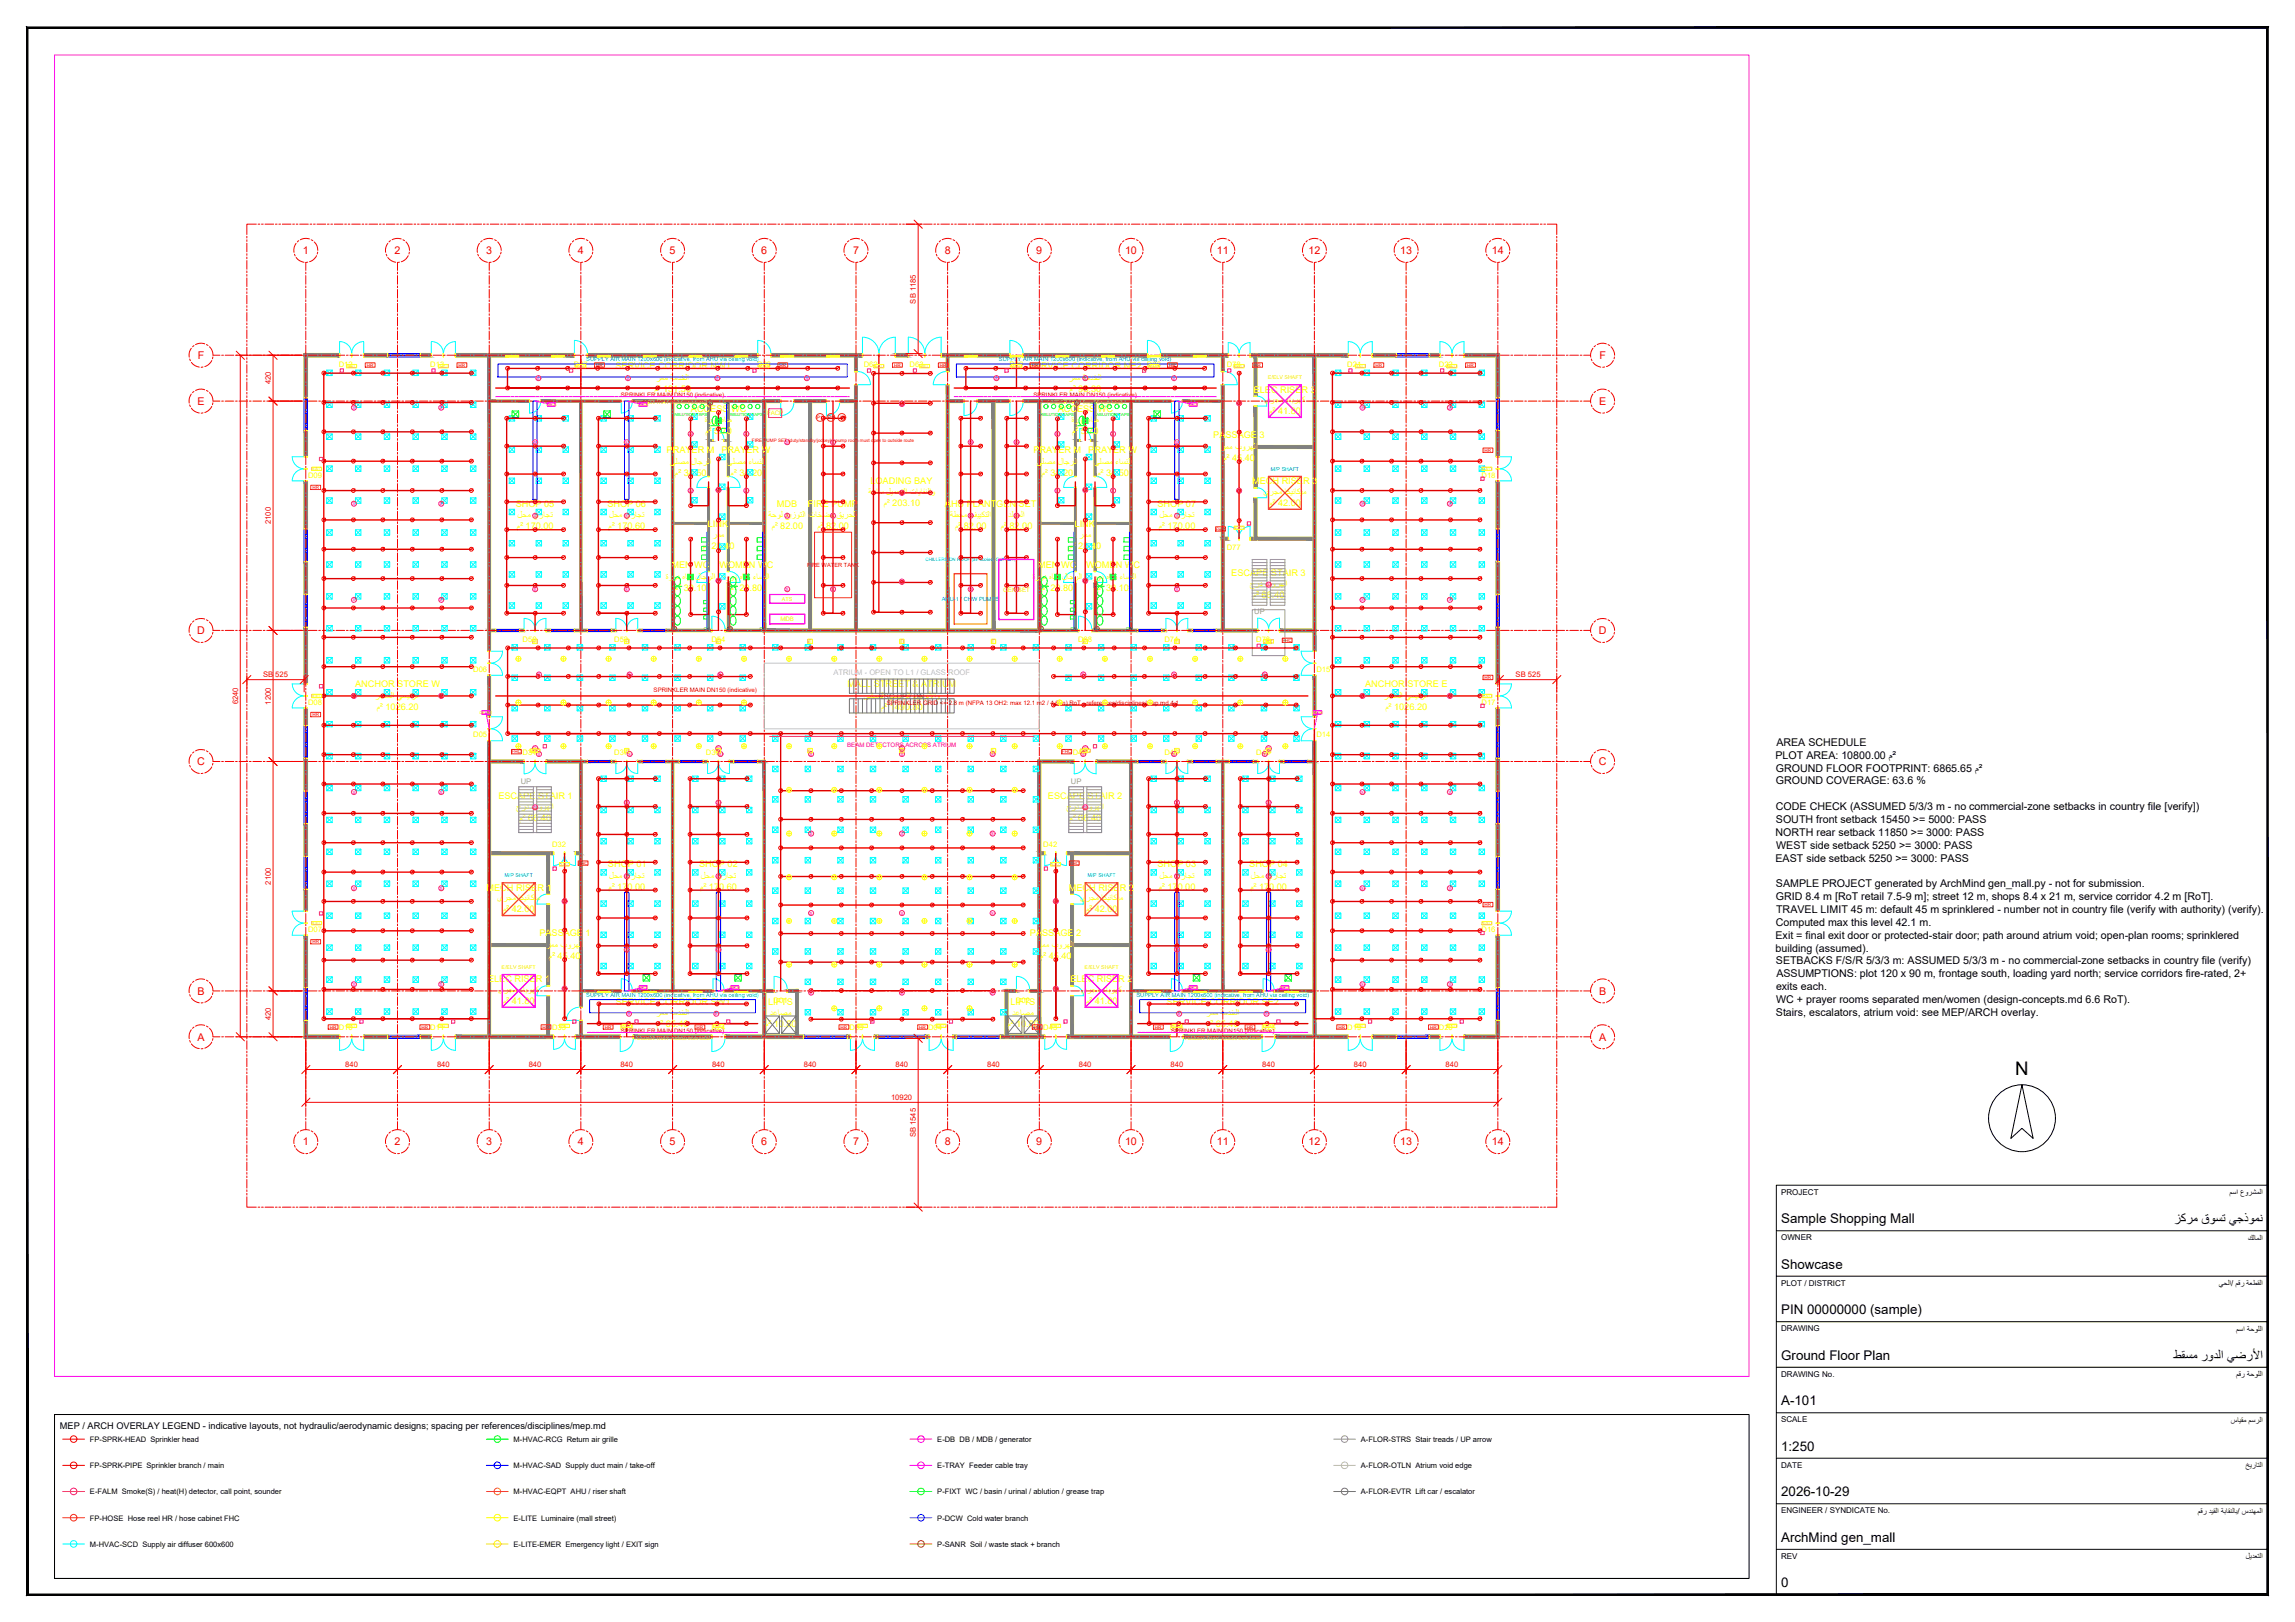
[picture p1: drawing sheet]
<svg xmlns="http://www.w3.org/2000/svg" width="841mm" height="594mm" viewBox="0 0 841 594" stroke-linecap="round" stroke-linejoin="round" font-family="sans-serif">
<defs><g id="words">
<text font-size="6.8" x="738.5" y="393.7">N</text>
<g font-size="4.9">
<text x="652.7" y="448">Sample Shopping Mall</text>
<text x="796.8" y="448">مءيد تالت ارواما</text>
<text x="652.7" y="464.7">Showcase</text>
<text x="652.7" y="481.3">PIN 00000000 (sample)</text>
<text x="652.7" y="498">Ground Floor Plan</text>
<text x="796.6" y="498">مطلد ياخ ىش اليرى</text>
<text x="652.7" y="514.7">A-101</text>
<text x="652.7" y="531.3">1:250</text>
<text x="652.7" y="548">2026-10-29</text>
<text x="652.7" y="564.7">ArchMind gen_mall</text>
<text x="652.7" y="581.3">0</text>
</g>
<g font-size="3.9" fill="#f00">
<text x="111" y="93.1">1</text>
<text x="144.6" y="93.1">2</text>
<text x="178.2" y="93.1">3</text>
<text x="211.8" y="93.1">4</text>
<text x="245.4" y="93.1">5</text>
<text x="279" y="93.1">6</text>
<text x="312.6" y="93.1">7</text>
<text x="346.2" y="93.1">8</text>
<text x="379.8" y="93.1">9</text>
<text x="412.3" y="93.1">10</text>
<text x="445.9" y="93.1">11</text>
<text x="479.5" y="93.1">12</text>
<text x="513.1" y="93.1">13</text>
<text x="546.7" y="93.1">14</text>
<text x="72.5" y="131.5">F</text>
<text x="586.1" y="131.5">F</text>
<text x="72.3" y="148.3">E</text>
<text x="586" y="148.3">E</text>
<text x="72.3" y="232.3">D</text>
<text x="585.9" y="232.3">D</text>
<text x="72.3" y="280.3">C</text>
<text x="585.9" y="280.3">C</text>
<text x="72.3" y="364.3">B</text>
<text x="586" y="364.3">B</text>
<text x="72.3" y="381.1">A</text>
<text x="586" y="381.1">A</text>
<text x="111" y="419.5">1</text>
<text x="144.6" y="419.5">2</text>
<text x="178.2" y="419.5">3</text>
<text x="211.8" y="419.5">4</text>
<text x="245.4" y="419.5">5</text>
<text x="279" y="419.5">6</text>
<text x="312.6" y="419.5">7</text>
<text x="346.2" y="419.5">8</text>
<text x="379.8" y="419.5">9</text>
<text x="412.3" y="419.5">10</text>
<text x="445.9" y="419.5">11</text>
<text x="479.5" y="419.5">12</text>
<text x="513.1" y="419.5">13</text>
<text x="546.7" y="419.5">14</text>
</g>
<g font-size="3.9">
<text x="651" y="273.1">AREA SCHEDULE</text>
<text x="650.7" y="277.9">PLOT AREA: 10800.00 و²</text>
<text x="650.7" y="282.6">GROUND FLOOR FOOTPRINT: 6865.65 و²</text>
<text x="650.7" y="287.3">GROUND COVERAGE: 63.6 %</text>
<text x="650.8" y="296.7">CODE CHECK (ASSUMED 5/3/3 m - no commercial-zone setbacks in country file [verify])</text>
<text x="650.8" y="301.4">SOUTH front setback 15450 &gt;= 5000: PASS</text>
<text x="650.7" y="306.1">NORTH rear setback 11850 &gt;= 3000: PASS</text>
<text x="650.9" y="310.8">WEST side setback 5250 &gt;= 3000: PASS</text>
<text x="650.7" y="315.6">EAST side setback 5250 &gt;= 3000: PASS</text>
<text x="650.7" y="329.7">GRID 8.4 m [RoT retail 7.5-9 m]; street 12 m, shops 8.4 x 21 m, service corridor 4.2 m [RoT].</text>
<text x="650.8" y="324.9">SAMPLE PROJECT generated by ArchMind gen_mall.py - not for submission.</text>
<text x="650.9" y="334.4">TRAVEL LIMIT 45 m: default 45 m sprinklered - number not in country file (verify with authority) (verify).</text>
<text x="650.8" y="339.1">Computed max this level 42.1 m.</text>
<text x="650.7" y="343.8">Exit = final exit door or protected-stair door; path around atrium void; open-plan rooms; sprinklered</text>
<text x="650.7" y="348.5">building (assumed).</text>
<text x="650.8" y="353.2">SETBACKS F/S/R 5/3/3 m: ASSUMED 5/3/3 m - no commercial-zone setbacks in country file (verify)</text>
<text x="651" y="357.9">ASSUMPTIONS: plot 120 x 90 m, frontage south, loading yard north; service corridors fire-rated, 2+</text>
<text x="650.8" y="362.6">exits each.</text>
<text x="650.9" y="367.3">WC + prayer rooms separated men/women (design-concepts.md 6.6 RoT).</text>
<text x="650.8" y="372">Stairs, escalators, atrium void: see MEP/ARCH overlay.</text>
</g>
<g font-size="3.4" fill="#ff0">
<text x="225.6" y="135.3">SERVICE CORRIDOR NW1</text>
<text x="377" y="135.3">SERVICE CORRIDOR NE2</text>
<text x="239.8" y="143.5">و²</text>
<text x="240.4" y="139.5">امد ا</text>
<text x="243" y="143.5">131.50</text>
<text x="246.9" y="139.5">دخد ىش</text>
<text x="391.6" y="139.5">امد ادخد ىش</text>
<text x="392" y="143.5">و²</text>
<text x="395.2" y="143.5">98.30</text>
<text x="459.4" y="143.8">ELEC RISER 3</text>
<text x="463.3" y="147.8">م</text>
<text x="465.5" y="147.8">يلد كارير</text>
<text x="477.1" y="147.8">ء</text>
<text x="253.2" y="151">ACCESS WC</text>
<text x="258.3" y="155">دي</text>
<text x="260.9" y="155">ا</text>
<text x="262.3" y="155">خ</text>
<text x="264.4" y="155">مار</text>
<text x="266.9" y="155">د</text>
<text x="387.6" y="151">ACCESS WC</text>
<text x="392.7" y="155">دي</text>
<text x="395.3" y="155">ا</text>
<text x="396.7" y="155">خ</text>
<text x="398.8" y="155">مار</text>
<text x="401.3" y="155">د</text>
<text x="465.2" y="151.8">و²</text>
<text x="468.4" y="151.8">41.80</text>
<text x="258.5" y="159">و</text>
<text x="259.6" y="159">²</text>
<text x="261.7" y="159">5.70</text>
<text x="392.9" y="159">و</text>
<text x="394" y="159">²</text>
<text x="396.1" y="159">5.70</text>
<text x="444.6" y="160.5">PASSAGE 3</text>
<text x="244.3" y="166">PRAYER M</text>
<text x="264.4" y="166">PRAYER W</text>
<text x="378.7" y="166">PRAYER M</text>
<text x="398.8" y="166">PRAYER W</text>
<text x="447.4" y="164.6">ا</text>
<text x="449" y="164.6">مد ا</text>
<text x="455" y="164.6">اير</text>
<text x="460.1" y="164.6">ىش</text>
<text x="245.6" y="170.2">ا</text>
<text x="247.5" y="170.2">صعد</text>
<text x="253.3" y="170.2">ااري</text>
<text x="259.9" y="170.2">ىش</text>
<text x="266.5" y="170.2">اصعد</text>
<text x="274.3" y="170.2">كالس</text>
<text x="279.7" y="170.2">ىش</text>
<text x="380" y="170.2">ا</text>
<text x="382" y="170.2">صعد</text>
<text x="387.7" y="170.2">ااري</text>
<text x="394.3" y="170.2">ىش</text>
<text x="400.9" y="170.2">اصعد</text>
<text x="408.7" y="170.2">كالس</text>
<text x="414.1" y="170.2">ىش</text>
<text x="448.4" y="168.7">و</text>
<text x="449.5" y="168.7">²</text>
<text x="451.5" y="168.7">45.40</text>
<text x="247.4" y="174.3">و²</text>
<text x="250.5" y="174.3">34.50</text>
<text x="267.8" y="174.3">و²</text>
<text x="271" y="174.3">34.20</text>
<text x="319" y="177.3">LOADING BAY</text>
<text x="381.8" y="174.3">و²</text>
<text x="385" y="174.3">34.20</text>
<text x="402.2" y="174.3">و²</text>
<text x="405.4" y="174.3">34.50</text>
<text x="458.9" y="177.4">MECH RISER 3</text>
<text x="189" y="185.7">SHOP 05</text>
<text x="222.6" y="185.7">SHOP 06</text>
<text x="284.7" y="185.7">MDB</text>
<text x="296.1" y="185.7">FIRE PUMP</text>
<text x="318.2" y="181.5">اواة مرمحم ىش مالافس ىش ا</text>
<text x="323.8" y="185.5">و² 203.10</text>
<text x="346.3" y="185.7">AHU PLANT</text>
<text x="365.1" y="185.7">GEN SET</text>
<text x="424.2" y="185.7">SHOP 07</text>
<text x="463" y="181.4">م</text>
<text x="465.1" y="181.4">يلد ايرااير</text>
<text x="465.2" y="185.4">و²</text>
<text x="468.4" y="185.4">42.00</text>
<text x="477.4" y="181.4">د</text>
<text x="189.7" y="189.9">محد تيالت</text>
<text x="223.2" y="189.9">محد تيالت</text>
<text x="281.6" y="189.8">اواش التام ىش</text>
<text x="296.5" y="189.8">ماداد</text>
<text x="306.5" y="189.8">اليح</text>
<text x="313.4" y="189.8">ىش</text>
<text x="348.1" y="189.8">اححد ارريم ىش</text>
<text x="369.5" y="189.9">مشا</text>
<text x="372.8" y="189.9">م ىش</text>
<text x="424.9" y="189.9">محد تيالت</text>
<text x="189.4" y="193.9">و²</text>
<text x="192.6" y="193.9">170.00</text>
<text x="223" y="193.9">و²</text>
<text x="226.2" y="193.9">170.60</text>
<text x="259.4" y="193">LINK</text>
<text x="261.1" y="196.9">ام</text>
<text x="264.1" y="196.9">د</text>
<text x="282.8" y="193.9">و²</text>
<text x="285.9" y="193.9">82.00</text>
<text x="299.6" y="193.9">و²</text>
<text x="302.7" y="193.9">82.00</text>
<text x="350" y="193.9">و²</text>
<text x="353.2" y="193.9">82.00</text>
<text x="366.8" y="193.9">و²</text>
<text x="370" y="193.9">82.00</text>
<text x="393.8" y="193">LINK</text>
<text x="395.5" y="196.9">ام</text>
<text x="398.5" y="196.9">د</text>
<text x="424.6" y="193.9">و²</text>
<text x="427.8" y="193.9">170.00</text>
<text x="257.6" y="201">و²</text>
<text x="260.7" y="201">28.40</text>
<text x="392" y="201">و²</text>
<text x="395.2" y="201">28.40</text>
<text x="246" y="208.1">MEN WC</text>
<text x="263.7" y="208.1">WOMEN WC</text>
<text x="380.4" y="208.1">MEN WC</text>
<text x="398.1" y="208.1">WOMEN WC</text>
<text x="244" y="212.3">دي</text>
<text x="246.6" y="212.3">اخ مارد</text>
<text x="254.9" y="212.3">اار</text>
<text x="259.1" y="212.3">ي ىش</text>
<text x="265" y="212.3">دي</text>
<text x="267.5" y="212.3">اخ مار</text>
<text x="273.6" y="212.3">د كال</text>
<text x="279.8" y="212.3">س</text>
<text x="281.3" y="212.3">ىش</text>
<text x="378.4" y="212.3">د</text>
<text x="379.4" y="212.3">ي</text>
<text x="381" y="212.3">اخ مارد</text>
<text x="389.3" y="212.3">اار</text>
<text x="393.5" y="212.3">ي ىش</text>
<text x="399.4" y="212.3">دي</text>
<text x="402" y="212.3">اخ مار</text>
<text x="408" y="212.3">د كال</text>
<text x="414.2" y="212.3">س</text>
<text x="415.7" y="212.3">ىش</text>
<text x="451.2" y="210.9">ESCAPE STAIR 3</text>
<text x="458" y="215.1">د</text>
<text x="459.9" y="215.1">يخ ا</text>
<text x="466" y="215.1">اير</text>
<text x="471.1" y="215.1">ىش</text>
<text x="247.4" y="216.3">و²</text>
<text x="250.5" y="216.3">30.10</text>
<text x="267.8" y="216.3">و²</text>
<text x="271" y="216.3">29.80</text>
<text x="381.8" y="216.3">و²</text>
<text x="385" y="216.3">29.80</text>
<text x="402.2" y="216.3">و²</text>
<text x="405.4" y="216.3">30.10</text>
<text x="459.2" y="219.1">و²</text>
<text x="462.3" y="219.1">66.40</text>
<text x="130.1" y="251.7">ANCHOR STORE W</text>
<text x="310.6" y="251.7">MALL STREET &amp; ATRIUM</text>
<text x="500.3" y="251.7">ANCHOR STORE E</text>
<text x="137.5" y="255.9">المم ىش الرئي ىش</text>
<text x="316.5" y="255.9">المم ىش الرئي ىش واليترىا</text>
<text x="507.2" y="255.9">المم ىش الرئي ىش</text>
<text x="138.1" y="259.9">و²</text>
<text x="141.3" y="259.9">1026.20</text>
<text x="322.9" y="259.9">و²</text>
<text x="326.1" y="259.9">1490.80</text>
<text x="507.7" y="259.9">و²</text>
<text x="510.9" y="259.9">1026.20</text>
<text x="182.6" y="292.5">ESCAPE STAIR 1</text>
<text x="384" y="292.5">ESCAPE STAIR 2</text>
<text x="189.2" y="296.7">د</text>
<text x="191.1" y="296.7">يخ ا</text>
<text x="197.2" y="296.7">اير</text>
<text x="202.3" y="296.7">ىش</text>
<text x="390.8" y="296.7">د</text>
<text x="392.7" y="296.7">يخ ا</text>
<text x="398.8" y="296.7">اير</text>
<text x="403.9" y="296.7">ىش</text>
<text x="190.4" y="300.7">و²</text>
<text x="193.6" y="300.7">66.40</text>
<text x="392" y="300.7">و²</text>
<text x="395.2" y="300.7">66.40</text>
<text x="222.8" y="317.7">SHOP 01</text>
<text x="256.2" y="317.7">SHOP 02</text>
<text x="424.2" y="317.7">SHOP 03</text>
<text x="457.8" y="317.7">SHOP 04</text>
<text x="223.2" y="321.9">محد تيالت</text>
<text x="256.8" y="321.9">محد تيالت</text>
<text x="424.9" y="321.9">محد تيالت</text>
<text x="458.4" y="321.9">محد تيالت</text>
<text x="178.3" y="326.2">MECH RISER 1</text>
<text x="223" y="325.9">و²</text>
<text x="226.2" y="325.9">170.00</text>
<text x="256.6" y="325.9">و²</text>
<text x="259.8" y="325.9">170.60</text>
<text x="391.7" y="326.2">MECH RISER 2</text>
<text x="424.6" y="325.9">و²</text>
<text x="427.8" y="325.9">170.00</text>
<text x="458.3" y="325.9">و²</text>
<text x="461.4" y="325.9">170.00</text>
<text x="182.2" y="330.2">م</text>
<text x="184.3" y="330.2">يلد ايرااير</text>
<text x="184.4" y="334.2">و²</text>
<text x="187.6" y="334.2">42.00</text>
<text x="196.6" y="330.2">د</text>
<text x="395.8" y="330.2">م</text>
<text x="398" y="330.2">يلد ايرااير</text>
<text x="398" y="334.2">و²</text>
<text x="401.2" y="334.2">42.00</text>
<text x="410.2" y="330.2">د</text>
<text x="197.7" y="342.9">PASSAGE 1</text>
<text x="200.2" y="347.1">ا</text>
<text x="201.8" y="347.1">مد ا</text>
<text x="207.8" y="347.1">اير</text>
<text x="212.9" y="347.1">ىش</text>
<text x="377.4" y="342.9">PASSAGE 2</text>
<text x="380.2" y="347.1">ا</text>
<text x="381.8" y="347.1">مد ا</text>
<text x="387.8" y="347.1">اير</text>
<text x="392.9" y="347.1">ىش</text>
<text x="201.2" y="351.1">و</text>
<text x="202.3" y="351.1">²</text>
<text x="204.4" y="351.1">45.40</text>
<text x="381.2" y="351.1">و</text>
<text x="382.3" y="351.1">²</text>
<text x="384.4" y="351.1">45.40</text>
<text x="178.9" y="359.8">ELEC RISER 1</text>
<text x="392.3" y="359.8">ELEC RISER 2</text>
<text x="182.5" y="363.8">م</text>
<text x="184.7" y="363.8">يلد كارير</text>
<text x="196.3" y="363.8">ء</text>
<text x="396.2" y="363.8">م</text>
<text x="398.3" y="363.8">يلد كارير</text>
<text x="409.9" y="363.8">ء</text>
<text x="184.4" y="367.8">و²</text>
<text x="187.6" y="367.8">41.80</text>
<text x="225.6" y="368.1">SERVICE CORRIDOR SW1</text>
<text x="281.5" y="368.2">LIFTS</text>
<text x="370.3" y="368.2">LIFTS</text>
<text x="398" y="367.8">و²</text>
<text x="401.2" y="367.8">41.80</text>
<text x="427.5" y="368.1">SERVICE CORRIDOR SE2</text>
<text x="240.4" y="372.3">امد ا</text>
<text x="240.7" y="376.3">و²</text>
<text x="243.9" y="376.3">65.40</text>
<text x="246.9" y="372.3">دخد ىش</text>
<text x="280.4" y="376.2">و</text>
<text x="281.5" y="376.2">²</text>
<text x="282.2" y="372.2">مصا</text>
<text x="283.6" y="376.2">10.80</text>
<text x="285.8" y="372.2">عد</text>
<text x="369.2" y="376.2">و</text>
<text x="370.3" y="376.2">²</text>
<text x="371" y="372.2">مصا</text>
<text x="372.3" y="376.2">10.80</text>
<text x="374.6" y="372.2">عد</text>
<text x="442" y="372.3">امد ا</text>
<text x="442.4" y="376.3">و²</text>
<text x="445.6" y="376.3">65.40</text>
<text x="448.5" y="372.3">دخد ىش</text>
</g>
<text font-size="3.4" x="22" y="523.3">MEP / ARCH OVERLAY LEGEND - indicative layouts, not hydraulic/aerodynamic designs; spacing per references/disciplines/mep.md</text>
<g font-size="2.9">
<text x="652.7" y="437.6">PROJECT</text>
<text x="817" y="437.7">اةى اايلم ىش</text>
<text x="652.7" y="454.3">OWNER</text>
<text x="823.8" y="454.4">ا اش م ىش</text>
<text x="652.7" y="470.9">PLOT / DISTRICT</text>
<text x="813.1" y="471.1">اح ىش / اقي الحط ىش</text>
<text x="652.7" y="487.6">DRAWING</text>
<text x="819.5" y="487.7">اةى اوا ىشص</text>
<text x="652.7" y="504.3">DRAWING No.</text>
<text x="819.4" y="504.4">اقي اوا ىشص</text>
<text x="652.7" y="520.9">SCALE</text>
<text x="817.5" y="521.1">مارطد اةي ىش</text>
<text x="652.7" y="537.6">DATE</text>
<text x="822.9" y="537.8">اليام ىش</text>
<text x="652.7" y="554.3">ENGINEER / SYNDICATE No.</text>
<text x="805.4" y="554.4">اقي مرط ىش اراطس اش ر/ مخسرم ىش</text>
<text x="652.7" y="570.9">REV</text>
<text x="823" y="571.1">ملخلم ىش</text>
</g>
<g font-size="2.8" fill="#f00">
<text x="335.7" y="111.2" transform="rotate(-90 335.7 111.2)">SB 1185</text>
<text x="99.3" y="140.8" transform="rotate(-90 99.3 140.8)">420</text>
<text x="99.3" y="192" transform="rotate(-90 99.3 192)">2100</text>
<text x="96.4" y="248.1">SB 525</text>
<text x="555.4" y="248.1">SB 525</text>
<text x="87.2" y="258" transform="rotate(-90 87.2 258)">6240</text>
<text x="99.3" y="258.1" transform="rotate(-90 99.3 258.1)">1200</text>
<text x="99.3" y="324" transform="rotate(-90 99.3 324)">2100</text>
<text x="99.3" y="373.6" transform="rotate(-90 99.3 373.6)">420</text>
<text x="126.5" y="390.9">840</text>
<text x="160.1" y="390.9">840</text>
<text x="193.8" y="390.9">840</text>
<text x="227.3" y="390.9">840</text>
<text x="260.9" y="390.9">840</text>
<text x="294.6" y="390.9">840</text>
<text x="328.2" y="390.9">840</text>
<text x="361.7" y="390.9">840</text>
<text x="395.4" y="390.9">840</text>
<text x="429" y="390.9">840</text>
<text x="462.6" y="390.9">840</text>
<text x="496.1" y="390.9">840</text>
<text x="529.8" y="390.9">840</text>
<text x="326.5" y="402.9">10920</text>
<text x="335.7" y="416.6" transform="rotate(-90 335.7 416.6)">SB 1545</text>
</g>
<g font-size="2.8" fill="#ff0">
<text x="124.1" y="134.5">D12</text>
<text x="157.7" y="134.5">D13</text>
<text x="210.3" y="134.5">D27</text>
<text x="277.5" y="134.5">D28</text>
<text x="316.5" y="134.5">D62</text>
<text x="333.3" y="134.5">D63</text>
<text x="369.9" y="134.5">D29</text>
<text x="420.3" y="134.5">D30</text>
<text x="449.5" y="134.5">D78</text>
<text x="493.7" y="134.5">D21</text>
<text x="527.3" y="134.5">D22</text>
<text x="112.9" y="174.9">D09</text>
<text x="542.9" y="174.9">D18</text>
<text x="449.5" y="201.6">D77</text>
<text x="191.5" y="235.1">D50</text>
<text x="225.1" y="235.1">D52</text>
<text x="260.7" y="235.1">D54</text>
<text x="395.1" y="235.1">D68</text>
<text x="426.7" y="235.1">D74</text>
<text x="460.3" y="235.2">D76</text>
<text x="173.4" y="246.1">D06</text>
<text x="482.4" y="246.1">D15</text>
<text x="112.9" y="258.1">D08</text>
<text x="542.9" y="258.1">D17</text>
<text x="173.4" y="270.1">D05</text>
<text x="482.4" y="270.1">D14</text>
<text x="191.5" y="276.6">D31</text>
<text x="225.1" y="276.7">D37</text>
<text x="258.7" y="276.7">D39</text>
<text x="393.1" y="276.6">D41</text>
<text x="426.7" y="276.7">D46</text>
<text x="460.3" y="276.7">D48</text>
<text x="202.3" y="310.2">D32</text>
<text x="382.3" y="310.2">D42</text>
<text x="112.9" y="341.3">D07</text>
<text x="542.9" y="341.3">D16</text>
<text x="283.5" y="367.2">D01</text>
<text x="372.3" y="367.2">D02</text>
<text x="124.1" y="377.3">D10</text>
<text x="157.7" y="377.3">D11</text>
<text x="202.3" y="377.3">D33</text>
<text x="227.1" y="377.3">D23</text>
<text x="260.7" y="377.3">D24</text>
<text x="311.3" y="377.3">D03</text>
<text x="340.1" y="377.3">D04</text>
<text x="382.3" y="377.3">D43</text>
<text x="428.7" y="377.3">D25</text>
<text x="462.3" y="377.3">D26</text>
<text x="493.7" y="377.3">D19</text>
<text x="527.3" y="377.3">D20</text>
</g>
<g font-size="2.8" fill="#989898">
<text x="459.7" y="224.7">UP</text>
<text x="190.8" y="287.1">UP</text>
<text x="392.4" y="287.1">UP</text>
</g>
<text font-size="2.8" fill="#bababa" x="305.4" y="247.1">ATRIUM - OPEN TO L1 / GLASS ROOF</text>
<text font-size="2.8" fill="#767676" x="322.1" y="255.9">ESC UP / DN</text>
<g font-size="2.8">
<text x="33" y="528.1">FP-SPRK-HEAD Sprinkler head</text>
<text x="188.2" y="528.1">M-HVAC-RCG Return air grille</text>
<text x="343.5" y="528.1">E-DB DB / MDB / generator</text>
<text x="498.7" y="528.1">A-FLOR-STRS Stair treads / UP arrow</text>
<text x="33" y="537.7">FP-SPRK-PIPE Sprinkler branch / main</text>
<text x="188.2" y="537.7">M-HVAC-SAD Supply duct main / take-off</text>
<text x="343.5" y="537.7">E-TRAY Feeder cable tray</text>
<text x="498.7" y="537.7">A-FLOR-OTLN Atrium void edge</text>
<text x="33" y="547.3">E-FALM Smoke(S) / heat(H) detector, call point, sounder</text>
<text x="188.2" y="547.3">M-HVAC-EQPT AHU / riser shaft</text>
<text x="343.5" y="547.3">P-FIXT WC / basin / urinal / ablution / grease trap</text>
<text x="498.7" y="547.3">A-FLOR-EVTR Lift car / escalator</text>
<text x="33" y="556.9">FP-HOSE Hose reel HR / hose cabinet FHC</text>
<text x="188.2" y="556.9">E-LITE Luminaire (mall street)</text>
<text x="343.5" y="556.9">P-DCW Cold water branch</text>
<text x="33" y="566.5">M-HVAC-SCD Supply air diffuser 600x600</text>
<text x="188.2" y="566.5">E-LITE-EMER Emergency light / EXIT sign</text>
<text x="343.5" y="566.5">P-SANR Soil / waste stack + branch</text>
</g>
<g font-size="2.2" fill="#b80000">
<text x="227.5" y="145.4">SPRINKLER MAIN DN150 (indicative)</text>
<text x="378.7" y="145.4">SPRINKLER MAIN DN150 (indicative)</text>
<text x="239.5" y="253.5">SPRINKLER MAIN DN150 (indicative)</text>
<text x="325" y="258.1">SPRINKLER GRID &lt;= 2.8 m (NFPA 13 OH2: max 12.1 m2 / 4.6 m) RoT - references/disciplines/mep.md 4.1</text>
<text x="227.5" y="378.2">SPRINKLER MAIN DN150 (indicative)</text>
<text x="429.1" y="378.2">SPRINKLER MAIN DN150 (indicative)</text>
</g>
<g font-size="2.2" fill="#dd0">
<text x="281.1" y="152.1">FACP</text>
<text x="367.6" y="216.7">GEN SET</text>
<text x="286" y="227.5">MDB</text>
</g>
<text font-size="2.2" fill="#ff007f" x="310.5" y="273.7">BEAM DETECTORS ACROSS ATRIUM</text>
<g font-size="2.1" fill="#007fff">
<text x="214.8" y="132.3">SUPPLY AIR MAIN 1200x600 (indicative, from AHU via ceiling void)</text>
<text x="366.1" y="132.3">SUPPLY AIR MAIN 1200x600 (indicative, from AHU via ceiling void)</text>
<text x="345.1" y="220.1">AHU-1 / CHW PUMPS</text>
<text x="214.8" y="365.2">SUPPLY AIR MAIN 1200x600 (indicative, from AHU via ceiling void)</text>
<text x="416.5" y="365.2">SUPPLY AIR MAIN 1200x600 (indicative, from AHU via ceiling void)</text>
</g>
<text font-size="2.1" fill="#b80000" x="295.7" y="207.7">FIRE WATER TANK</text>
<g font-size="2" fill="#dd0">
<text x="464.7" y="138.8">E/ELV SHAFT</text>
<text x="286.6" y="220">ATS</text>
<text x="183.8" y="354.8">E/ELV SHAFT</text>
<text x="397.4" y="354.8">E/ELV SHAFT</text>
</g>
<g font-size="2" fill="#007fff">
<text x="465.7" y="172.4">M/P SHAFT</text>
<text x="184.9" y="321.2">M/P SHAFT</text>
<text x="398.5" y="321.2">M/P SHAFT</text>
</g>
<g font-size="1.8" fill="#dd0">
<text x="232.5" y="148">FEEDER TRAY 300x50 from MDB</text>
<text x="383.8" y="148">FEEDER TRAY 300x50 from MDB</text>
<text x="232.5" y="380.8">FEEDER TRAY 300x50 from MDB</text>
<text x="434.2" y="380.8">FEEDER TRAY 300x50 from MDB</text>
</g>
<g font-size="1.7" fill="#b80000">
<text x="134.5" y="134.3">HR</text>
<text x="168.1" y="134.3">HR</text>
<text x="218.4" y="134.3">HR</text>
<text x="285.7" y="134.3">HR</text>
<text x="327.7" y="134.3">HR</text>
<text x="344.5" y="134.3">HR</text>
<text x="378.1" y="134.3">HR</text>
<text x="428.5" y="134.3">HR</text>
<text x="459.7" y="134.3">HR</text>
<text x="504.1" y="134.3">HR</text>
<text x="537.7" y="134.3">HR</text>
<text x="299.5" y="153.5">P1</text>
<text x="303.4" y="153.5">P2</text>
<text x="307.5" y="153.5">JP</text>
<text x="275.5" y="161.9">FIRE PUMP SET (duty/standby/jockey) - pump room must open to outside route</text>
<text x="544.1" y="165.5">HR</text>
<text x="114.5" y="179.1">HR</text>
<text x="445.6" y="194.3">FHC</text>
<text x="469.9" y="235.1">FHC</text>
<text x="544.1" y="248.7">HR</text>
<text x="114.5" y="262.3">HR</text>
<text x="187.5" y="275.9">FHC</text>
<text x="389.2" y="275.9">FHC</text>
<text x="212" y="316.7">FHC</text>
<text x="392" y="316.7">FHC</text>
<text x="544.1" y="331.9">HR</text>
<text x="114.5" y="345.5">HR</text>
<text x="120.9" y="376.7">HR</text>
<text x="154.5" y="376.7">HR</text>
<text x="198.8" y="376.7">HR</text>
<text x="221.7" y="376.7">HR</text>
<text x="255.3" y="376.7">HR</text>
<text x="308.1" y="376.7">HR</text>
<text x="336.8" y="376.7">HR</text>
<text x="378.9" y="376.7">HR</text>
<text x="423.2" y="376.7">HR</text>
<text x="456.9" y="376.7">HR</text>
<text x="490.5" y="376.7">HR</text>
<text x="524.1" y="376.7">HR</text>
</g>
<text font-size="1.7" fill="#007fff" x="339.1" y="205.5">CHILLERS ON ROOF (air-cooled, Gulf RoT)</text>
<g font-size="1.7" fill="#ff007f">
<text x="195.5" y="274.7">B</text>
<text x="262.7" y="274.7">B</text>
<text x="329.9" y="274.7">B</text>
<text x="397.1" y="274.7">B</text>
<text x="464.3" y="274.7">B</text>
</g>
<g font-size="1.5" fill="#ff007f">
<text x="196.8" y="139">S</text>
<text x="229.6" y="139">S</text>
<text x="262.4" y="139">S</text>
<text x="295.2" y="139">S</text>
<text x="364.7" y="139">S</text>
<text x="397.2" y="139">S</text>
<text x="429.7" y="139">S</text>
<text x="129.2" y="149.8">S</text>
<text x="161.2" y="149.8">S</text>
<text x="329.9" y="148.5">H</text>
<text x="453.6" y="148.3">S</text>
<text x="498.8" y="149.8">S</text>
<text x="530.8" y="149.8">S</text>
<text x="252.6" y="159.4">S</text>
<text x="273" y="159.4">S</text>
<text x="387" y="159.4">S</text>
<text x="407.4" y="159.4">S</text>
<text x="195.6" y="162.5">S</text>
<text x="229.2" y="162.5">S</text>
<text x="288" y="162.5">S</text>
<text x="304.7" y="162.5">H</text>
<text x="355.1" y="162.5">H</text>
<text x="371.9" y="162.5">H</text>
<text x="430.8" y="162.5">S</text>
<text x="129.2" y="185.1">S</text>
<text x="161.2" y="185.1">S</text>
<text x="252.6" y="180.3">S</text>
<text x="262.8" y="180.1">S</text>
<text x="273" y="180.3">S</text>
<text x="329.9" y="181.1">H</text>
<text x="387" y="180.3">S</text>
<text x="397.2" y="180.1">S</text>
<text x="407.4" y="180.3">S</text>
<text x="453.6" y="180.3">S</text>
<text x="498.8" y="185.1">S</text>
<text x="530.8" y="185.1">S</text>
<text x="195.6" y="189.5">S</text>
<text x="229.2" y="189.5">S</text>
<text x="288" y="189.5">S</text>
<text x="304.7" y="189.5">H</text>
<text x="355.1" y="189.5">H</text>
<text x="371.9" y="189.5">H</text>
<text x="430.8" y="189.5">S</text>
<text x="262.8" y="213.2">S</text>
<text x="329.9" y="213.6">H</text>
<text x="397.2" y="213.2">S</text>
<text x="464.4" y="214.6">S</text>
<text x="129.2" y="220.3">S</text>
<text x="161.2" y="220.3">S</text>
<text x="195.6" y="216.4">S</text>
<text x="229.2" y="216.4">S</text>
<text x="288" y="216.4">S</text>
<text x="304.7" y="216.4">H</text>
<text x="355.1" y="216.4">H</text>
<text x="371.9" y="216.4">H</text>
<text x="430.8" y="216.4">S</text>
<text x="498.8" y="220.3">S</text>
<text x="530.8" y="220.3">S</text>
<text x="197" y="247.6">S</text>
<text x="230.3" y="247.6">S</text>
<text x="263.5" y="247.6">S</text>
<text x="396.5" y="247.6">S</text>
<text x="429.7" y="247.6">S</text>
<text x="463" y="247.6">S</text>
<text x="129.2" y="255.5">S</text>
<text x="161.2" y="255.5">S</text>
<text x="498.8" y="255.5">S</text>
<text x="530.8" y="255.5">S</text>
<text x="197" y="276.7">S</text>
<text x="230.3" y="276.7">S</text>
<text x="263.5" y="276.7">S</text>
<text x="296.7" y="276.7">S</text>
<text x="330" y="276.7">S</text>
<text x="363.2" y="276.7">S</text>
<text x="396.5" y="276.7">S</text>
<text x="429.7" y="276.7">S</text>
<text x="463" y="276.7">S</text>
<text x="129.2" y="290.7">S</text>
<text x="161.2" y="290.7">S</text>
<text x="498.8" y="290.7">S</text>
<text x="530.8" y="290.7">S</text>
<text x="195.6" y="296.3">S</text>
<text x="229.2" y="294.5">S</text>
<text x="262.8" y="294.5">S</text>
<text x="397.2" y="296.3">S</text>
<text x="430.8" y="294.5">S</text>
<text x="464.4" y="294.5">S</text>
<text x="296.7" y="305.9">S</text>
<text x="330" y="305.9">S</text>
<text x="363.2" y="305.9">S</text>
<text x="229.2" y="321.5">S</text>
<text x="262.8" y="321.5">S</text>
<text x="430.8" y="321.5">S</text>
<text x="464.4" y="321.5">S</text>
<text x="129.2" y="325.9">S</text>
<text x="161.2" y="325.9">S</text>
<text x="498.8" y="325.9">S</text>
<text x="530.8" y="325.9">S</text>
<text x="206.4" y="330.7">S</text>
<text x="296.7" y="335">S</text>
<text x="330" y="335">S</text>
<text x="363.2" y="335">S</text>
<text x="386.4" y="330.7">S</text>
<text x="229.2" y="348.4">S</text>
<text x="262.8" y="348.4">S</text>
<text x="430.8" y="348.4">S</text>
<text x="464.4" y="348.4">S</text>
<text x="129.2" y="361.1">S</text>
<text x="161.2" y="361.1">S</text>
<text x="206.4" y="362.7">S</text>
<text x="296.7" y="364.1">S</text>
<text x="330" y="364.1">S</text>
<text x="363.2" y="364.1">S</text>
<text x="386.4" y="362.7">S</text>
<text x="498.8" y="361.1">S</text>
<text x="530.8" y="361.1">S</text>
<text x="230" y="371.9">S</text>
<text x="262" y="371.9">S</text>
<text x="431.6" y="371.9">S</text>
<text x="463.6" y="371.9">S</text>
</g>
<g font-size="1.5" fill="#00b800">
<text x="247" y="152.2">ABLUTION TAPS</text>
<text x="267.4" y="152.2">ABLUTION TAPS</text>
<text x="381.4" y="152.2">ABLUTION TAPS</text>
<text x="401.8" y="152.2">ABLUTION TAPS</text>
</g>
<g font-size="1.4" fill="#dd0">
<text x="200.1" y="148.6">DB-05</text>
<text x="233.7" y="148.6">DB-06</text>
<text x="435.3" y="148.6">DB-07</text>
<text x="175.7" y="261.4">DB-AW</text>
<text x="480.7" y="261.4">DB-AE</text>
<text x="233.7" y="362.2">DB-01</text>
<text x="267.3" y="362.2">DB-02</text>
<text x="435.3" y="362.2">DB-03</text>
<text x="468.9" y="362.2">DB-04</text>
</g>
<g font-size="1.4" fill="#00b800">
<text x="259.3" y="148">SS</text>
<text x="265.1" y="148">CW</text>
<text x="393.7" y="148">SS</text>
<text x="399.5" y="148">CW</text>
<text x="246.1" y="230.8">SS</text>
<text x="257.9" y="230.8">CW</text>
<text x="266.5" y="230.8">SS</text>
<text x="278.3" y="230.8">CW</text>
<text x="380.5" y="230.8">SS</text>
<text x="392.3" y="230.8">CW</text>
<text x="400.9" y="230.8">SS</text>
<text x="412.7" y="230.8">CW</text>
</g>
<g font-size="1.4" fill="#ffbf00">
<text x="195.6" y="235.4">E</text>
<text x="229.2" y="235.4">E</text>
<text x="262.8" y="235.4">E</text>
<text x="296.4" y="235.4">E</text>
<text x="330" y="235.4">E</text>
<text x="363.6" y="235.4">E</text>
<text x="397.2" y="235.4">E</text>
<text x="430.8" y="235.4">E</text>
<text x="464.4" y="235.4">E</text>
<text x="195.6" y="275.4">E</text>
<text x="229.2" y="275.4">E</text>
<text x="262.8" y="275.4">E</text>
<text x="296.4" y="275.4">E</text>
<text x="330" y="275.4">E</text>
<text x="363.6" y="275.4">E</text>
<text x="397.2" y="275.4">E</text>
<text x="430.8" y="275.4">E</text>
<text x="464.4" y="275.4">E</text>
</g>
<g font-size="1.3" fill="#dd0">
<text x="127.5" y="134.5">EXIT</text>
<text x="161.1" y="134.5">EXIT</text>
<text x="211.5" y="134.5">EXIT</text>
<text x="278.7" y="134.5">EXIT</text>
<text x="320.7" y="134.5">EXIT</text>
<text x="337.5" y="134.5">EXIT</text>
<text x="371.1" y="134.5">EXIT</text>
<text x="421.5" y="134.5">EXIT</text>
<text x="452.7" y="134.5">EXIT</text>
<text x="497.1" y="134.5">EXIT</text>
<text x="530.7" y="134.5">EXIT</text>
<text x="114.7" y="172.2">EXIT</text>
<text x="543.5" y="172.2">EXIT</text>
<text x="452.7" y="193.8">EXIT</text>
<text x="463.5" y="235.4">EXIT</text>
<text x="114.7" y="255.4">EXIT</text>
<text x="543.5" y="255.4">EXIT</text>
<text x="194.7" y="275.4">EXIT</text>
<text x="396.3" y="275.4">EXIT</text>
<text x="205.5" y="317">EXIT</text>
<text x="385.5" y="317">EXIT</text>
<text x="114.7" y="338.6">EXIT</text>
<text x="543.5" y="338.6">EXIT</text>
<text x="127.5" y="376.2">EXIT</text>
<text x="161.1" y="376.2">EXIT</text>
<text x="205.5" y="376.2">EXIT</text>
<text x="228.3" y="376.2">EXIT</text>
<text x="261.9" y="376.2">EXIT</text>
<text x="314.7" y="376.2">EXIT</text>
<text x="343.5" y="376.2">EXIT</text>
<text x="385.5" y="376.2">EXIT</text>
<text x="429.9" y="376.2">EXIT</text>
<text x="463.5" y="376.2">EXIT</text>
<text x="497.1" y="376.2">EXIT</text>
<text x="530.7" y="376.2">EXIT</text>
</g>
</g></defs>
<!-- layer: A-WALL -->
<g fill="none" stroke="#ff0" stroke-width=".51">
<path d="M111.5 129.5h13v1.2h-13zM111.5 129.5h1.1v16.2h-1.1zM124.5 129.5v1.2M128.9 129.5v1.2M133.3 129.5h8.8v1.2h-8.8zM133.3 129.5v1.2M142.1 129.5v1.2M154.1 129.5h4v1.2h-4zM154.1 129.5v1.2M158.1 129.5v1.2M162.5 129.5v1.2M166.9 129.5h43.6v1.2h-43.6z"/>
<path d="M166.9 129.5v1.2M178.8 129.6h.9v108.9h-.9zM210.5 129.5v1.2M215.3 129.5h62.4v1.2h-62.4zM215.3 129.5v1.2M277.7 129.5v1.2M282.5 129.5h33.6v1.2h-33.6zM282.5 129.5v1.2M313.2 129.6h1v6.5h-1zM313.2 136.1h1M316.1 129.5v1.2M322.1 129.5v1.2"/>
<path d="M328.1 129.5h4.8v1.2h-4.8zM328.1 129.5v1.2M332.9 129.5v1.2M338.9 129.5v1.2M344.9 129.5h25.2v1.2h-25.2zM344.9 129.5v1.2M346.8 129.6h1v6.5h-1zM346.8 136.1h1M370.1 129.5v1.2M374.9 129.5h45.6v1.2h-45.6zM374.9 129.5v1.2M420.5 129.5v1.2"/>
<path d="M425.3 129.5h24.8v1.2h-24.8zM425.3 129.5v1.2M447.6 129.6h1v6.5h-1zM447.6 136.1h1M450.1 129.5v1.2M454.1 129.5v1.2M458.1 129.5h36v1.2h-36zM458.1 129.5v1.2M459.6 129.6h1v15.5h-1zM481.2 129.6h1v108.9h-1zM494.1 129.5v1.2M498.5 129.5v1.2"/>
<path d="M502.9 129.5h8.8v1.2h-8.8zM502.9 129.5v1.2M511.7 129.5v1.2M523.7 129.5h4v1.2h-4zM523.7 129.5v1.2M527.7 129.5v1.2M532.1 129.5v1.2M536.5 129.5h13v1.2h-13zM536.5 129.5v1.2M548.3 129.5h1.2v16.2h-1.2zM111.5 157.7h1.1v9.6h-1.1zM111.5 157.7h1.1"/>
<path d="M111.5 145.7h1.1M178.9 146.5h15.2v.8h-15.2zM194.1 146.5v.8M198.1 146.5h29.6v.8h-29.6zM198.1 146.5v.8M212.5 146.5h.8v84.8h-.8zM227.7 146.5v.8M231.7 146.5h48.8v.8h-48.8zM231.7 146.5v.8M246.1 146.5h.8v84.8h-.8zM259.4 146.6h.6v27.9h-.6zM266.6 146.6h.6v27.9h-.6z"/>
<path d="M279.6 146.4h6.5v1h-6.5zM279.6 146.4h1v85h-1zM286.1 146.4v1M290.9 146.4h12v1h-12zM290.9 146.4v1M296.4 146.4h1v85h-1zM302.9 146.4v1M307.7 146.4h6.5v1h-6.5zM307.7 146.4v1M313.2 140.9h1v90.5h-1zM313.2 140.9h1M346.8 146.4h6.5v1h-6.5z"/>
<path d="M346.8 140.9h1v90.5h-1zM346.8 140.9h1M353.3 146.4v1M358.1 146.4h12v1h-12zM358.1 146.4v1M363.6 146.4h1v85h-1zM370.1 146.4v1M374.9 146.4h6.5v1h-6.5zM374.9 146.4v1M380.4 146.4h1v85h-1zM380.5 146.5h48.8v.8h-48.8zM393.8 146.6h.6v27.9h-.6z"/>
<path d="M401 146.6h.6v27.9h-.6zM414.1 146.5h.8v84.8h-.8zM429.3 146.5v.8M433.3 146.5h15.2v.8h-15.2zM433.3 146.5v.8M447.6 140.9h1v90.5h-1zM447.6 140.9h1M459.6 148.7h1v30h-1zM459.6 148.7h1M459.6 145.1h1M548.3 157.7h1.2v9.6h-1.2zM548.3 157.7h1.2"/>
<path d="M548.3 145.7h1.2M111.5 176.1h1.1v17.6h-1.1zM111.5 176.1h1.1M111.5 171.7h1.1M111.5 167.3h1.1M259.4 161h1.9v.6h-1.9zM259.4 178.5h.6v30.8h-.6zM259.4 178.5h.6M259.4 174.5h.6M261.3 161v.6M265.3 161h1.9v.6h-1.9zM265.3 161v.6"/>
<path d="M266.6 178.5h.6v30.8h-.6zM266.6 178.5h.6M266.6 174.5h.6M393.8 161h1.9v.6h-1.9zM393.8 178.5h.6v30.8h-.6zM393.8 178.5h.6M393.8 174.5h.6M395.7 161v.6M399.7 161h1.9v.6h-1.9zM399.7 161v.6M401 178.5h.6v30.8h-.6zM401 178.5h.6"/>
<path d="M401 174.5h.6M459.6 163.2h22.6v1h-22.6zM459.6 178.7h1M548.3 176.1h1.2v17.6h-1.2zM548.3 176.1h1.2M548.3 171.7h1.2M548.3 167.3h1.2M111.5 193.7h1.1M246.2 191.4h13.8v.6h-13.8zM266.6 191.4h13.8v.6h-13.8zM380.6 191.4h13.8v.6h-13.8zM401 191.4h13.8v.6h-13.8z"/>
<path d="M447.6 196.8h2.5v1h-2.5zM450.1 196.8v1M454.1 196.8v1M458.1 196.8h24.1v1h-24.1zM458.1 196.8v1M459.6 182.3h1v15.5h-1zM459.6 182.3h1M548.3 193.7h1.2M111.5 205.7h1.1v12h-1.1zM111.5 217.7h1.1M111.5 205.7h1.1M259.4 213.3h.6v17.9h-.6z"/>
<path d="M259.4 213.3h.6M259.4 209.3h.6M266.6 213.3h.6v17.9h-.6zM266.6 213.3h.6M266.6 209.3h.6M393.8 213.3h.6v17.9h-.6zM393.8 213.3h.6M393.8 209.3h.6M401 213.3h.6v17.9h-.6zM401 213.3h.6M401 209.3h.6M548.3 205.7h1.2v12h-1.2z"/>
<path d="M548.3 217.7h1.2M548.3 205.7h1.2M111.5 229.7h1.1v20.8h-1.1zM111.5 229.7h1.1M178.8 238.5h.9M178.9 230.5h2.8v.8h-2.8zM181.7 230.5v.8M190.5 230.5h1.6v.8h-1.6zM190.5 230.5v.8M192.1 230.5v.8M196.1 230.5v.8M200.1 230.5h1.6v.8h-1.6z"/>
<path d="M200.1 230.5v.8M201.7 230.5v.8M210.5 230.5h4.8v.8h-4.8zM210.5 230.5v.8M215.3 230.5v.8M224.1 230.5h1.6v.8h-1.6zM224.1 230.5v.8M225.7 230.5v.8M229.7 230.5v.8M233.7 230.5h1.6v.8h-1.6zM233.7 230.5v.8M235.3 230.5v.8"/>
<path d="M244.1 230.5h16.8v.8h-16.8zM244.1 230.5v.8M260.9 230.5v.8M265.7 230.5h14.8v.8h-14.8zM265.7 230.5v.8M279.6 230.4h101.8v1h-101.8zM380.5 230.5h14.8v.8h-14.8zM395.3 230.5v.8M400.1 230.5h16.8v.8h-16.8zM400.1 230.5v.8M416.9 230.5v.8M425.7 230.5h1.6v.8h-1.6z"/>
<path d="M425.7 230.5v.8M427.3 230.5v.8M431.3 230.5v.8M435.3 230.5h1.6v.8h-1.6zM435.3 230.5v.8M436.9 230.5v.8M445.7 230.5h2.8v.8h-2.8zM445.7 230.5v.8M447.6 230.4h13.3v1h-13.3zM460.9 230.4v1M464.9 230.4v1M468.9 230.4h13.3v1h-13.3z"/>
<path d="M468.9 230.4v1M481.2 238.5h1M548.3 229.7h1.2v20.8h-1.2zM548.3 229.7h1.2M111.5 259.3h1.1v6.4h-1.1zM111.5 259.3h1.1M111.5 254.9h1.1M111.5 250.5h1.1M178.8 247.3h.9v15.2h-.9zM178.8 247.3h.9M178.8 242.9h.9M481.2 247.3h1v15.2h-1z"/>
<path d="M481.2 247.3h1M481.2 242.9h1M548.3 259.3h1.2v6.4h-1.2zM548.3 259.3h1.2M548.3 254.9h1.2M548.3 250.5h1.2M111.5 277.7h1.1v12h-1.1zM111.5 277.7h1.1M111.5 265.7h1.1M178.8 278.4h13.3v1h-13.3zM178.8 271.3h.9v108.9h-.9zM178.8 271.3h.9"/>
<path d="M178.8 266.9h.9M178.8 262.5h.9M192.1 278.4v1M196.1 278.4v1M200.1 278.4h13.3v1h-13.3zM200.1 278.4v1M212.4 278.4h1v90.5h-1zM212.5 278.5h2.8v.8h-2.8zM215.3 278.5v.8M224.1 278.5h1.6v.8h-1.6zM224.1 278.5v.8M225.7 278.5v.8"/>
<path d="M229.7 278.5v.8M233.7 278.5h1.6v.8h-1.6zM233.7 278.5v.8M235.3 278.5v.8M244.1 278.5h4.8v.8h-4.8zM244.1 278.5v.8M246.1 278.5h.8v84.8h-.8zM248.9 278.5v.8M257.7 278.5h1.6v.8h-1.6zM257.7 278.5v.8M259.3 278.5v.8M263.3 278.5v.8"/>
<path d="M267.3 278.5h1.6v.8h-1.6zM267.3 278.5v.8M268.9 278.5v.8M277.7 278.5h2.8v.8h-2.8zM277.7 278.5v.8M279.7 278.5h.8v84.8h-.8zM380.4 278.4h13.3v1h-13.3zM380.4 278.4h1v101.8h-1zM393.7 278.4v1M397.7 278.4v1M401.7 278.4h13.3v1h-13.3zM401.7 278.4v1"/>
<path d="M414 278.4h1v101.8h-1zM414.1 278.5h2.8v.8h-2.8zM416.9 278.5v.8M425.7 278.5h1.6v.8h-1.6zM425.7 278.5v.8M427.3 278.5v.8M431.3 278.5v.8M435.3 278.5h1.6v.8h-1.6zM435.3 278.5v.8M436.9 278.5v.8M445.7 278.5h4.8v.8h-4.8zM445.7 278.5v.8"/>
<path d="M447.7 278.5h.8v84.8h-.8zM450.5 278.5v.8M459.3 278.5h1.6v.8h-1.6zM459.3 278.5v.8M460.9 278.5v.8M464.9 278.5v.8M468.9 278.5h1.6v.8h-1.6zM468.9 278.5v.8M470.5 278.5v.8M479.3 278.5h2.8v.8h-2.8zM479.3 278.5v.8M481.2 271.3h1v108.9h-1z"/>
<path d="M481.2 271.3h1M481.2 266.9h1M481.2 262.5h1M548.3 277.7h1.2v12h-1.2zM548.3 277.7h1.2M548.3 265.7h1.2M111.5 289.7h1.1M548.3 289.7h1.2M111.5 301.7h1.1v12h-1.1zM111.5 313.7h1.1M111.5 301.7h1.1M178.8 312h24.1v1h-24.1z"/>
<path d="M200.4 312h1v15.5h-1zM202.9 312v1M206.9 312v1M210.9 312h2.5v1h-2.5zM210.9 312v1M380.4 312h2.5v1h-2.5zM382.9 312v1M386.9 312v1M390.9 312h24.1v1h-24.1zM390.9 312v1M392.4 312h1v15.5h-1zM548.3 301.7h1.2v12h-1.2z"/>
<path d="M548.3 313.7h1.2M548.3 301.7h1.2M111.5 325.7h1.1v8h-1.1zM111.5 338.1h1.1M111.5 333.7h1.1M111.5 325.7h1.1M200.4 331.1h1v30h-1zM200.4 331.1h1M200.4 327.5h1M392.4 331.1h1v30h-1zM392.4 331.1h1M392.4 327.5h1"/>
<path d="M548.3 325.7h1.2v8h-1.2zM548.3 338.1h1.2M548.3 333.7h1.2M548.3 325.7h1.2M111.5 342.5h1.1v19.2h-1.1zM111.5 342.5h1.1M178.8 345.6h22.6v1h-22.6zM392.4 345.6h22.6v1h-22.6zM548.3 342.5h1.2v19.2h-1.2zM548.3 342.5h1.2M111.5 379.2h13v1.1h-13zM111.5 373.7h1.1v6.6h-1.1z"/>
<path d="M111.5 373.7h1.1M111.5 361.7h1.1M124.5 379.2v1.1M128.9 379.2v1.1M133.3 379.2h8.8v1.1h-8.8zM133.3 379.2v1.1M142.1 379.2v1.1M154.1 379.2h4v1.1h-4zM154.1 379.2v1.1M158.1 379.2v1.1M162.5 379.2v1.1M166.9 379.2h36v1.1h-36z"/>
<path d="M166.9 379.2v1.1M200.4 364.7h1v15.5h-1zM200.4 364.7h1M200.4 361.1h1M202.9 379.2v1.1M206.9 379.2v1.1M210.9 379.2h16.4v1.1h-16.4zM210.9 379.2v1.1M212.4 373.7h1v6.5h-1zM212.4 373.7h1M212.4 368.9h1M212.5 362.5h15.2v.8h-15.2z"/>
<path d="M227.3 379.2v1.1M227.7 362.5v.8M231.7 362.5h29.6v.8h-29.6zM231.7 362.5v.8M232.1 379.2h28.8v1.1h-28.8zM232.1 379.2v1.1M260.9 379.2v1.1M261.3 362.5v.8M265.3 362.5h15.2v.8h-15.2zM265.3 362.5v.8M265.7 379.2h28.8v1.1h-28.8zM265.7 379.2v1.1"/>
<path d="M279.6 362.4h4.1v1h-4.1zM279.6 362.4h1v17.8h-1zM283.7 362.4v1M288.5 362.4h4.1v1h-4.1zM288.5 362.4v1M291.6 362.4h1v17.8h-1zM294.5 379.2v1.1M310.5 379.2h1.2v1.1h-1.2zM310.5 379.2v1.1M311.7 379.2v1.1M316.1 379.2v1.1M320.5 379.2h1.2v1.1h-1.2z"/>
<path d="M320.5 379.2v1.1M321.7 379.2v1.1M339.3 379.2h1.2v1.1h-1.2zM339.3 379.2v1.1M340.5 379.2v1.1M344.9 379.2v1.1M349.3 379.2h1.2v1.1h-1.2zM349.3 379.2v1.1M350.5 379.2v1.1M366.5 379.2h16.4v1.1h-16.4zM366.5 379.2v1.1M368.4 362.4h4.1v1h-4.1z"/>
<path d="M368.4 362.4h1v17.8h-1zM372.5 362.4v1M377.3 362.4h4.1v1h-4.1zM377.3 362.4v1M382.9 379.2v1.1M386.9 379.2v1.1M390.9 379.2h38v1.1h-38zM390.9 379.2v1.1M392.4 364.7h1v15.5h-1zM392.4 364.7h1M392.4 361.1h1M414.1 362.5h15.2v.8h-15.2z"/>
<path d="M428.9 379.2v1.1M429.3 362.5v.8M433.3 362.5h29.6v.8h-29.6zM433.3 362.5v.8M433.7 379.2h28.8v1.1h-28.8zM433.7 379.2v1.1M462.5 379.2v1.1M462.9 362.5v.8M466.9 362.5h15.2v.8h-15.2zM466.9 362.5v.8M467.3 379.2h26.8v1.1h-26.8zM467.3 379.2v1.1"/>
<path d="M494.1 379.2v1.1M498.5 379.2v1.1M502.9 379.2h8.8v1.1h-8.8zM502.9 379.2v1.1M511.7 379.2v1.1M523.7 379.2h4v1.1h-4zM523.7 379.2v1.1M527.7 379.2v1.1M532.1 379.2v1.1M536.5 379.2h13v1.1h-13zM536.5 379.2v1.1M548.3 373.7h1.2v6.6h-1.2z"/>
<path d="M548.3 373.7h1.2M548.3 361.7h1.2"/>
</g>
<!-- layer: A-WALL-PATT -->
<g fill="#808080" stroke="#808080" stroke-width=".37">
<path d="M111.5 379.2l13 1.1v-1.1zM111.5 379.2l13 1.1h-13z"/>
<path d="M133.3 379.2l8.8 1.1v-1.1zM133.3 379.2l8.8 1.1h-8.8z"/>
<path d="M154.1 379.2l4 1.1v-1.1zM154.1 379.2l4 1.1h-4z"/>
<path d="M166.9 379.2l36 1.1v-1.1zM166.9 379.2l36 1.1h-36z"/>
<path d="M210.9 379.2l16.4 1.1v-1.1zM210.9 379.2l16.4 1.1h-16.4z"/>
<path d="M232.1 379.2l28.8 1.1v-1.1zM232.1 379.2l28.8 1.1h-28.8z"/>
<path d="M265.7 379.2l28.8 1.1v-1.1zM265.7 379.2l28.8 1.1h-28.8z"/>
<path d="M310.5 379.2l1.2 1.1v-1.1zM310.5 379.2l1.2 1.1h-1.2z"/>
<path d="M320.5 379.2l1.2 1.1v-1.1zM320.5 379.2l1.2 1.1h-1.2z"/>
<path d="M339.3 379.2l1.2 1.1v-1.1zM339.3 379.2l1.2 1.1h-1.2z"/>
<path d="M349.3 379.2l1.2 1.1v-1.1zM349.3 379.2l1.2 1.1h-1.2z"/>
<path d="M366.5 379.2l16.4 1.1v-1.1zM366.5 379.2l16.4 1.1h-16.4z"/>
<path d="M390.9 379.2l38 1.1v-1.1zM390.9 379.2l38 1.1h-38z"/>
<path d="M433.7 379.2l28.8 1.1v-1.1zM433.7 379.2l28.8 1.1h-28.8z"/>
<path d="M467.3 379.2l26.8 1.1v-1.1zM467.3 379.2l26.8 1.1h-26.8z"/>
<path d="M502.9 379.2l8.8 1.1v-1.1zM502.9 379.2l8.8 1.1h-8.8z"/>
<path d="M523.7 379.2l4 1.1v-1.1zM523.7 379.2l4 1.1h-4z"/>
<path d="M536.5 379.2l13 1.1v-1.1zM536.5 379.2l13 1.1h-13z"/>
<path d="M212.5 362.5l15.2 .8v-.8zM212.5 362.5l15.2 .8h-15.2z"/>
<path d="M231.7 362.5l29.6 .8v-.8zM231.7 362.5l29.6 .8h-29.6z"/>
<path d="M265.3 362.5l15.2 .8v-.8zM265.3 362.5l15.2 .8h-15.2z"/>
<path d="M279.6 362.4l4.1 1v-1zM279.6 362.4l4.1 1h-4.1z"/>
<path d="M288.5 362.4l4.1 1v-1zM288.5 362.4l4.1 1h-4.1z"/>
<path d="M368.4 362.4l4.1 1v-1zM368.4 362.4l4.1 1h-4.1z"/>
<path d="M377.3 362.4l4.1 1v-1zM377.3 362.4l4.1 1h-4.1z"/>
<path d="M414.1 362.5l15.2 .8v-.8zM414.1 362.5l15.2 .8h-15.2z"/>
<path d="M433.3 362.5l29.6 .8v-.8zM433.3 362.5l29.6 .8h-29.6z"/>
<path d="M466.9 362.5l15.2 .8v-.8zM466.9 362.5l15.2 .8h-15.2z"/>
<path d="M178.8 345.6l22.6 1v-1zM178.8 345.6l22.6 1h-22.6z"/>
<path d="M392.4 345.6l22.6 1v-1zM392.4 345.6l22.6 1h-22.6z"/>
<path d="M178.8 312l24.1 1v-1zM178.8 312l24.1 1h-24.1z"/>
<path d="M210.9 312l2.5 1v-1zM210.9 312l2.5 1h-2.5z"/>
<path d="M380.4 312l2.5 1v-1zM380.4 312l2.5 1h-2.5z"/>
<path d="M390.9 312l24.1 1v-1zM390.9 312l24.1 1h-24.1z"/>
<path d="M178.8 278.4l13.3 1v-1zM178.8 278.4l13.3 1h-13.3z"/>
<path d="M200.1 278.4l13.3 1v-1zM200.1 278.4l13.3 1h-13.3z"/>
<path d="M212.5 278.5l2.8 .8v-.8zM212.5 278.5l2.8 .8h-2.8z"/>
<path d="M224.1 278.5l1.6 .8v-.8zM224.1 278.5l1.6 .8h-1.6z"/>
<path d="M233.7 278.5l1.6 .8v-.8zM233.7 278.5l1.6 .8h-1.6z"/>
<path d="M244.1 278.5l4.8 .8v-.8zM244.1 278.5l4.8 .8h-4.8z"/>
<path d="M257.7 278.5l1.6 .8v-.8zM257.7 278.5l1.6 .8h-1.6z"/>
<path d="M267.3 278.5l1.6 .8v-.8zM267.3 278.5l1.6 .8h-1.6z"/>
<path d="M277.7 278.5l2.8 .8v-.8zM277.7 278.5l2.8 .8h-2.8z"/>
<path d="M380.4 278.4l13.3 1v-1zM380.4 278.4l13.3 1h-13.3z"/>
<path d="M401.7 278.4l13.3 1v-1zM401.7 278.4l13.3 1h-13.3z"/>
<path d="M414.1 278.5l2.8 .8v-.8zM414.1 278.5l2.8 .8h-2.8z"/>
<path d="M425.7 278.5l1.6 .8v-.8zM425.7 278.5l1.6 .8h-1.6z"/>
<path d="M435.3 278.5l1.6 .8v-.8zM435.3 278.5l1.6 .8h-1.6z"/>
<path d="M445.7 278.5l4.8 .8v-.8zM445.7 278.5l4.8 .8h-4.8z"/>
<path d="M459.3 278.5l1.6 .8v-.8zM459.3 278.5l1.6 .8h-1.6z"/>
<path d="M468.9 278.5l1.6 .8v-.8zM468.9 278.5l1.6 .8h-1.6z"/>
<path d="M479.3 278.5l2.8 .8v-.8zM479.3 278.5l2.8 .8h-2.8z"/>
<path d="M178.9 230.5l2.8 .8v-.8zM178.9 230.5l2.8 .8h-2.8z"/>
<path d="M190.5 230.5l1.6 .8v-.8zM190.5 230.5l1.6 .8h-1.6z"/>
<path d="M200.1 230.5l1.6 .8v-.8zM200.1 230.5l1.6 .8h-1.6z"/>
<path d="M210.5 230.5l4.8 .8v-.8zM210.5 230.5l4.8 .8h-4.8z"/>
<path d="M224.1 230.5l1.6 .8v-.8zM224.1 230.5l1.6 .8h-1.6z"/>
<path d="M233.7 230.5l1.6 .8v-.8zM233.7 230.5l1.6 .8h-1.6z"/>
<path d="M244.1 230.5l16.8 .8v-.8zM244.1 230.5l16.8 .8h-16.8z"/>
<path d="M265.7 230.5l14.8 .8v-.8zM265.7 230.5l14.8 .8h-14.8z"/>
<path d="M279.6 230.4l101.8 1v-1zM279.6 230.4l101.8 1h-101.8z"/>
<path d="M380.5 230.5l14.8 .8v-.8zM380.5 230.5l14.8 .8h-14.8z"/>
<path d="M400.1 230.5l16.8 .8v-.8zM400.1 230.5l16.8 .8h-16.8z"/>
<path d="M425.7 230.5l1.6 .8v-.8zM425.7 230.5l1.6 .8h-1.6z"/>
<path d="M435.3 230.5l1.6 .8v-.8zM435.3 230.5l1.6 .8h-1.6z"/>
<path d="M445.7 230.5l2.8 .8v-.8zM445.7 230.5l2.8 .8h-2.8z"/>
<path d="M447.6 230.4l13.3 1v-1zM447.6 230.4l13.3 1h-13.3z"/>
<path d="M468.9 230.4l13.3 1v-1zM468.9 230.4l13.3 1h-13.3z"/>
<path d="M447.6 196.8l2.5 1v-1zM447.6 196.8l2.5 1h-2.5z"/>
<path d="M458.1 196.8l24.1 1v-1zM458.1 196.8l24.1 1h-24.1z"/>
<path d="M246.2 191.4l13.8 .6v-.6zM246.2 191.4l13.8 .6h-13.8z"/>
<path d="M266.6 191.4l13.8 .6v-.6zM266.6 191.4l13.8 .6h-13.8z"/>
<path d="M380.6 191.4l13.8 .6v-.6zM380.6 191.4l13.8 .6h-13.8z"/>
<path d="M401 191.4l13.8 .6v-.6zM401 191.4l13.8 .6h-13.8z"/>
<path d="M459.6 163.2l22.6 1v-1zM459.6 163.2l22.6 1h-22.6z"/>
<path d="M259.4 161l1.9 .6v-.6zM259.4 161l1.9 .6h-1.9z"/>
<path d="M265.3 161l1.9 .6v-.6zM265.3 161l1.9 .6h-1.9z"/>
<path d="M393.8 161l1.9 .6v-.6zM393.8 161l1.9 .6h-1.9z"/>
<path d="M399.7 161l1.9 .6v-.6zM399.7 161l1.9 .6h-1.9z"/>
<path d="M178.9 146.5l15.2 .8v-.8zM178.9 146.5l15.2 .8h-15.2z"/>
<path d="M198.1 146.5l29.6 .8v-.8zM198.1 146.5l29.6 .8h-29.6z"/>
<path d="M231.7 146.5l48.8 .8v-.8zM231.7 146.5l48.8 .8h-48.8z"/>
<path d="M279.6 146.4l6.5 1v-1zM279.6 146.4l6.5 1h-6.5z"/>
<path d="M290.9 146.4l12 1v-1zM290.9 146.4l12 1h-12z"/>
<path d="M307.7 146.4l6.5 1v-1zM307.7 146.4l6.5 1h-6.5z"/>
<path d="M346.8 146.4l6.5 1v-1zM346.8 146.4l6.5 1h-6.5z"/>
<path d="M358.1 146.4l12 1v-1zM358.1 146.4l12 1h-12z"/>
<path d="M374.9 146.4l6.5 1v-1zM374.9 146.4l6.5 1h-6.5z"/>
<path d="M380.5 146.5l48.8 .8v-.8zM380.5 146.5l48.8 .8h-48.8z"/>
<path d="M433.3 146.5l15.2 .8v-.8zM433.3 146.5l15.2 .8h-15.2z"/>
<path d="M111.5 129.5l13 1.2v-1.2zM111.5 129.5l13 1.2h-13z"/>
<path d="M133.3 129.5l8.8 1.2v-1.2zM133.3 129.5l8.8 1.2h-8.8z"/>
<path d="M154.1 129.5l4 1.2v-1.2zM154.1 129.5l4 1.2h-4z"/>
<path d="M166.9 129.5l43.6 1.2v-1.2zM166.9 129.5l43.6 1.2h-43.6z"/>
<path d="M215.3 129.5l62.4 1.2v-1.2zM215.3 129.5l62.4 1.2h-62.4z"/>
<path d="M282.5 129.5l33.6 1.2v-1.2zM282.5 129.5l33.6 1.2h-33.6z"/>
<path d="M328.1 129.5l4.8 1.2v-1.2zM328.1 129.5l4.8 1.2h-4.8z"/>
<path d="M344.9 129.5l25.2 1.2v-1.2zM344.9 129.5l25.2 1.2h-25.2z"/>
<path d="M374.9 129.5l45.6 1.2v-1.2zM374.9 129.5l45.6 1.2h-45.6z"/>
<path d="M425.3 129.5l24.8 1.2v-1.2zM425.3 129.5l24.8 1.2h-24.8z"/>
<path d="M458.1 129.5l36 1.2v-1.2zM458.1 129.5l36 1.2h-36z"/>
<path d="M502.9 129.5l8.8 1.2v-1.2zM502.9 129.5l8.8 1.2h-8.8z"/>
<path d="M523.7 129.5l4 1.2v-1.2zM523.7 129.5l4 1.2h-4z"/>
<path d="M536.5 129.5l13 1.2v-1.2zM536.5 129.5l13 1.2h-13z"/>
<path d="M111.5 373.7l1.1 6.6v-6.6zM111.5 373.7l1.1 6.6h-1.1z"/>
<path d="M111.5 342.5l1.1 19.2v-19.2zM111.5 342.5l1.1 19.2h-1.1z"/>
<path d="M111.5 325.7l1.1 8v-8zM111.5 325.7l1.1 8h-1.1z"/>
<path d="M111.5 301.7l1.1 12v-12zM111.5 301.7l1.1 12h-1.1z"/>
<path d="M111.5 277.7l1.1 12v-12zM111.5 277.7l1.1 12h-1.1z"/>
<path d="M111.5 259.3l1.1 6.4v-6.4zM111.5 259.3l1.1 6.4h-1.1z"/>
<path d="M111.5 229.7l1.1 20.8v-20.8zM111.5 229.7l1.1 20.8h-1.1z"/>
<path d="M111.5 205.7l1.1 12v-12zM111.5 205.7l1.1 12h-1.1z"/>
<path d="M111.5 176.1l1.1 17.6v-17.6zM111.5 176.1l1.1 17.6h-1.1z"/>
<path d="M111.5 157.7l1.1 9.6v-9.6zM111.5 157.7l1.1 9.6h-1.1z"/>
<path d="M111.5 129.5l1.1 16.2v-16.2zM111.5 129.5l1.1 16.2h-1.1z"/>
<path d="M178.8 271.3l.9 108.9v-108.9zM178.8 271.3l.9 108.9h-.9z"/>
<path d="M178.8 247.3l.9 15.2v-15.2zM178.8 247.3l.9 15.2h-.9z"/>
<path d="M178.8 129.6l.9 108.9v-108.9zM178.8 129.6l.9 108.9h-.9z"/>
<path d="M200.4 364.7l1 15.5v-15.5zM200.4 364.7l1 15.5h-1z"/>
<path d="M200.4 331.1l1 30v-30zM200.4 331.1l1 30h-1z"/>
<path d="M200.4 312l1 15.5v-15.5zM200.4 312l1 15.5h-1z"/>
<path d="M212.4 373.7l1 6.5v-6.5zM212.4 373.7l1 6.5h-1z"/>
<path d="M212.4 278.4l1 90.5v-90.5zM212.4 278.4l1 90.5h-1z"/>
<path d="M212.5 146.5l.8 84.8v-84.8zM212.5 146.5l.8 84.8h-.8z"/>
<path d="M246.1 278.5l.8 84.8v-84.8zM246.1 278.5l.8 84.8h-.8z"/>
<path d="M246.1 146.5l.8 84.8v-84.8zM246.1 146.5l.8 84.8h-.8z"/>
<path d="M259.4 213.3l.6 17.9v-17.9zM259.4 213.3l.6 17.9h-.6z"/>
<path d="M259.4 178.5l.6 30.8v-30.8zM259.4 178.5l.6 30.8h-.6z"/>
<path d="M259.4 146.6l.6 27.9v-27.9zM259.4 146.6l.6 27.9h-.6z"/>
<path d="M266.6 213.3l.6 17.9v-17.9zM266.6 213.3l.6 17.9h-.6z"/>
<path d="M266.6 178.5l.6 30.8v-30.8zM266.6 178.5l.6 30.8h-.6z"/>
<path d="M266.6 146.6l.6 27.9v-27.9zM266.6 146.6l.6 27.9h-.6z"/>
<path d="M279.6 362.4l1 17.8v-17.8zM279.6 362.4l1 17.8h-1z"/>
<path d="M279.7 278.5l.8 84.8v-84.8zM279.7 278.5l.8 84.8h-.8z"/>
<path d="M279.6 146.4l1 85v-85zM279.6 146.4l1 85h-1z"/>
<path d="M291.6 362.4l1 17.8v-17.8zM291.6 362.4l1 17.8h-1z"/>
<path d="M296.4 146.4l1 85v-85zM296.4 146.4l1 85h-1z"/>
<path d="M313.2 140.9l1 90.5v-90.5zM313.2 140.9l1 90.5h-1z"/>
<path d="M313.2 129.6l1 6.5v-6.5zM313.2 129.6l1 6.5h-1z"/>
<path d="M346.8 140.9l1 90.5v-90.5zM346.8 140.9l1 90.5h-1z"/>
<path d="M346.8 129.6l1 6.5v-6.5zM346.8 129.6l1 6.5h-1z"/>
<path d="M363.6 146.4l1 85v-85zM363.6 146.4l1 85h-1z"/>
<path d="M368.4 362.4l1 17.8v-17.8zM368.4 362.4l1 17.8h-1z"/>
<path d="M380.4 278.4l1 101.8v-101.8zM380.4 278.4l1 101.8h-1z"/>
<path d="M380.4 146.4l1 85v-85zM380.4 146.4l1 85h-1z"/>
<path d="M392.4 364.7l1 15.5v-15.5zM392.4 364.7l1 15.5h-1z"/>
<path d="M392.4 331.1l1 30v-30zM392.4 331.1l1 30h-1z"/>
<path d="M392.4 312l1 15.5v-15.5zM392.4 312l1 15.5h-1z"/>
<path d="M393.8 213.3l.6 17.9v-17.9zM393.8 213.3l.6 17.9h-.6z"/>
<path d="M393.8 178.5l.6 30.8v-30.8zM393.8 178.5l.6 30.8h-.6z"/>
<path d="M393.8 146.6l.6 27.9v-27.9zM393.8 146.6l.6 27.9h-.6z"/>
<path d="M401 213.3l.6 17.9v-17.9zM401 213.3l.6 17.9h-.6z"/>
<path d="M401 178.5l.6 30.8v-30.8zM401 178.5l.6 30.8h-.6z"/>
<path d="M401 146.6l.6 27.9v-27.9zM401 146.6l.6 27.9h-.6z"/>
<path d="M414 278.4l1 101.8v-101.8zM414 278.4l1 101.8h-1z"/>
<path d="M414.1 146.5l.8 84.8v-84.8zM414.1 146.5l.8 84.8h-.8z"/>
<path d="M447.7 278.5l.8 84.8v-84.8zM447.7 278.5l.8 84.8h-.8z"/>
<path d="M447.6 140.9l1 90.5v-90.5zM447.6 140.9l1 90.5h-1z"/>
<path d="M447.6 129.6l1 6.5v-6.5zM447.6 129.6l1 6.5h-1z"/>
<path d="M459.6 182.3l1 15.5v-15.5zM459.6 182.3l1 15.5h-1z"/>
<path d="M459.6 148.7l1 30v-30zM459.6 148.7l1 30h-1z"/>
<path d="M459.6 129.6l1 15.5v-15.5zM459.6 129.6l1 15.5h-1z"/>
<path d="M481.2 271.3l1 108.9v-108.9zM481.2 271.3l1 108.9h-1z"/>
<path d="M481.2 247.3l1 15.2v-15.2zM481.2 247.3l1 15.2h-1z"/>
<path d="M481.2 129.6l1 108.9v-108.9zM481.2 129.6l1 108.9h-1z"/>
<path d="M548.3 373.7l1.2 6.6v-6.6zM548.3 373.7l1.2 6.6h-1.2z"/>
<path d="M548.3 342.5l1.2 19.2v-19.2zM548.3 342.5l1.2 19.2h-1.2z"/>
<path d="M548.3 325.7l1.2 8v-8zM548.3 325.7l1.2 8h-1.2z"/>
<path d="M548.3 301.7l1.2 12v-12zM548.3 301.7l1.2 12h-1.2z"/>
<path d="M548.3 277.7l1.2 12v-12zM548.3 277.7l1.2 12h-1.2z"/>
<path d="M548.3 259.3l1.2 6.4v-6.4zM548.3 259.3l1.2 6.4h-1.2z"/>
<path d="M548.3 229.7l1.2 20.8v-20.8zM548.3 229.7l1.2 20.8h-1.2z"/>
<path d="M548.3 205.7l1.2 12v-12zM548.3 205.7l1.2 12h-1.2z"/>
<path d="M548.3 176.1l1.2 17.6v-17.6zM548.3 176.1l1.2 17.6h-1.2z"/>
<path d="M548.3 157.7l1.2 9.6v-9.6zM548.3 157.7l1.2 9.6h-1.2z"/>
<path d="M548.3 129.5l1.2 16.2v-16.2zM548.3 129.5l1.2 16.2h-1.2z"/>
</g>
<!-- layer: A-DOOR -->
<g fill="none" stroke="#0ff" stroke-width=".37">
<path d="M124.5 129.5v-4.4a4.4 4.4 0 0 1 4.4 4.4 4.5 4.5 0 0 1 4.4-4.4v4.4M158.1 125.1v4.4M158.1 125.1a4.4 4.4 0 0 1 4.4 4.4M162.5 129.5a4.4 4.4 0 0 1 4.4-4.4v4.4M210.5 124.7v4.8M210.5 124.7a4.8 4.8 0 0 1 4.8 4.8M282.5 129.5a4.8 4.8 0 0 0-4.8-4.8v4.8M314.2 136.1a4.8 4.8 0 0 1 4.8 4.8h-4.8M316.1 129.5v-6a6 6 0 0 1 6 6 6.1 6.1 0 0 1 6-6v6M332.9 123.5v6M332.9 123.5a6 6 0 0 1 6 6 6.1 6.1 0 0 1 6-6v6M346.8 136.1a4.8 4.8 0 0 0-4.8 4.8h4.8"/>
<path d="M374.9 129.5a4.8 4.8 0 0 0-4.8-4.8v4.8M425.3 129.5a4.8 4.8 0 0 0-4.8-4.8v4.8M448.6 136.1a4.8 4.8 0 0 1 4.8 4.8h-4.8M450.1 129.5v-4a4 4 0 0 1 4 4 4 4 0 0 1 4-4v4M494.1 129.5v-4.4a4.4 4.4 0 0 1 4.4 4.4 4.5 4.5 0 0 1 4.4-4.4v4.4M527.7 129.5v-4.4a4.4 4.4 0 0 1 4.4 4.4 4.5 4.5 0 0 1 4.4-4.4v4.4M194.1 147.3v4M198.1 147.3a4 4 0 0 1-4 4M227.7 147.3v4M231.7 147.3a4 4 0 0 1-4 4M290.9 147.4a4.8 4.8 0 0 1-4.8 4.8v-4.8M307.7 147.4a4.8 4.8 0 0 1-4.8 4.8v-4.8"/>
<path d="M358.1 147.4a4.8 4.8 0 0 1-4.8 4.8v-4.8M374.9 147.4a4.8 4.8 0 0 1-4.8 4.8v-4.8M429.3 147.3v4M433.3 147.3a4 4 0 0 1-4 4M460.6 145.1a3.6 3.6 0 0 1 3.6 3.6h-3.6M111.5 167.3h-4.4a4.4 4.4 0 0 0 4.4 4.4 4.4 4.4 0 0 0-4.4 4.4h4.4M255.4 178.5h4M259.4 174.5a4 4 0 0 0-4 4M265.3 161a4 4 0 0 0-4-4v4M267.2 174.5a4 4 0 0 1 4 4h-4M389.8 178.5h4M393.8 174.5a4 4 0 0 0-4 4"/>
<path d="M399.7 161a4 4 0 0 0-4-4v4M401.6 174.5a4 4 0 0 1 4 4h-4M460.6 178.7a3.6 3.6 0 0 1 3.6 3.6h-3.6M549.5 167.3h4.4a4.4 4.4 0 0 1-4.4 4.4 4.4 4.4 0 0 1 4.4 4.4h-4.4M450.1 196.8v-4a4 4 0 0 1 4 4 4 4 0 0 1 4-4v4M255.4 213.3h4M259.4 209.3a4 4 0 0 0-4 4M267.2 213.3h4M267.2 209.3a4 4 0 0 1 4 4M389.8 213.3h4M393.8 209.3a4 4 0 0 0-4 4M401.6 213.3h4"/>
<path d="M401.6 209.3a4 4 0 0 1 4 4M179.7 238.5h4.4M184.1 238.5a4.4 4.4 0 0 1-4.3 4.4M192.1 226.5v4M192.1 226.5a4 4 0 0 1 4 4 4 4 0 0 1 4-4v4M225.7 226.5v4M225.7 226.5a4 4 0 0 1 4 4 4 4 0 0 1 4-4v4M260.9 225.7v4.8M260.9 225.7a4.8 4.8 0 0 1 4.8 4.8M395.3 225.7v4.8M395.3 225.7a4.8 4.8 0 0 1 4.8 4.8M427.3 230.5v-4a4 4 0 0 1 4 4 4 4 0 0 1 4-4v4"/>
<path d="M460.9 230.4v-4a4 4 0 0 1 4 4 4 4 0 0 1 4-4v4M476.8 238.5h4.4M476.8 238.5a4.4 4.4 0 0 0 4.4 4.4M111.5 250.5h-4.4a4.4 4.4 0 0 0 4.4 4.4 4.4 4.4 0 0 0-4.4 4.4h4.4M179.7 247.3h4.4M179.8 242.9a4.4 4.4 0 0 1 4.3 4.4M476.8 247.3h4.4M481.2 242.9a4.4 4.4 0 0 0-4.4 4.4M549.5 250.5h4.4a4.4 4.4 0 0 1-4.4 4.4 4.4 4.4 0 0 1 4.4 4.4h-4.4M179.7 271.3h4.4M179.7 262.5h4.4M179.8 266.9a4.4 4.4 0 0 1 4.3 4.4"/>
<path d="M184.1 262.5a4.4 4.4 0 0 1-4.3 4.4M192.1 279.4v4M200.1 279.4v4M225.7 279.3v4M233.7 279.3v4a4 4 0 0 1-4-4 4 4 0 0 1-4 4M259.3 279.3v4a4 4 0 0 0 4-4 4 4 0 0 0 4 4v-4M393.7 279.4v4M401.7 279.4v4M427.3 279.3v4a4 4 0 0 0 4-4 4 4 0 0 0 4 4v-4M460.9 279.3v4a4 4 0 0 0 4-4 4 4 0 0 0 4 4v-4M476.8 271.3h4.4M476.8 262.5h4.4"/>
<path d="M476.8 262.5a4.4 4.4 0 0 0 4.4 4.4M481.2 266.9a4.4 4.4 0 0 0-4.4 4.4M192.1 283.4a4 4 0 0 0 4-4 4 4 0 0 0 4 4M393.7 283.4a4 4 0 0 0 4-4 4 4 0 0 0 4 4M202.9 313v4M210.9 313v4a4 4 0 0 1-4-4 4 4 0 0 1-4 4M382.9 313v4a4 4 0 0 0 4-4 4 4 0 0 0 4 4M390.9 313v4M111.5 333.7h-4.4a4.4 4.4 0 0 0 4.4 4.4M111.5 338.1a4.4 4.4 0 0 0-4.4 4.4h4.4M196.8 331.1h3.6M200.4 327.5a3.6 3.6 0 0 0-3.6 3.6"/>
<path d="M393.4 331.1h3.6M393.4 327.5a3.6 3.6 0 0 1 3.6 3.6M549.5 333.7h4.4a4.4 4.4 0 0 1-4.4 4.4M549.5 338.1a4.4 4.4 0 0 1 4.4 4.4h-4.4M227.7 358.5v4M227.7 358.5a4 4 0 0 1 4 4M261.3 358.5v4M261.3 358.5a4 4 0 0 1 4 4M283.7 357.6v4.8M283.7 357.6a4.8 4.8 0 0 1 4.8 4.8M372.5 357.6v4.8M372.5 357.6a4.8 4.8 0 0 1 4.8 4.8"/>
<path d="M429.3 358.5v4M429.3 358.5a4 4 0 0 1 4 4M462.9 358.5v4M462.9 358.5a4 4 0 0 1 4 4M200.4 361.1a3.6 3.6 0 0 0-3.6 3.6h3.6M212.4 368.9a4.8 4.8 0 0 0-4.8 4.8h4.8M393.4 361.1a3.6 3.6 0 0 1 3.6 3.6h-3.6M124.5 380.3v4.4M124.5 384.7a4.4 4.4 0 0 0 4.4-4.4 4.5 4.5 0 0 0 4.4 4.4M133.3 380.3v4.4M158.1 380.3v4.4M162.5 380.3a4.4 4.4 0 0 1-4.4 4.4"/>
<path d="M162.5 380.3a4.4 4.4 0 0 0 4.4 4.4M166.9 380.3v4.4M202.9 380.3v4M210.9 380.3v4a4 4 0 0 1-4-4 4 4 0 0 1-4 4M232.1 380.3a4.8 4.8 0 0 1-4.8 4.8v-4.8M260.9 380.3v4.8M265.7 380.3a4.8 4.8 0 0 1-4.8 4.8M311.7 380.3v4.4M311.7 384.7a4.4 4.4 0 0 0 4.4-4.4 4.5 4.5 0 0 0 4.4 4.4M320.5 380.3v4.4M340.5 380.3v4.4M340.5 384.7a4.4 4.4 0 0 0 4.4-4.4 4.5 4.5 0 0 0 4.4 4.4"/>
<path d="M349.3 380.3v4.4M382.9 380.3v4a4 4 0 0 0 4-4 4 4 0 0 0 4 4M390.9 380.3v4M428.9 380.3v4.8M433.7 380.3a4.8 4.8 0 0 1-4.8 4.8M467.3 380.3a4.8 4.8 0 0 1-4.8 4.8v-4.8M494.1 380.3v4.4M494.1 384.7a4.4 4.4 0 0 0 4.4-4.4 4.5 4.5 0 0 0 4.4 4.4M502.9 380.3v4.4M527.7 380.3v4.4M527.7 384.7a4.4 4.4 0 0 0 4.4-4.4 4.5 4.5 0 0 0 4.4 4.4M536.5 380.3v4.4"/>
</g>
<!-- layer: A-GLAZ -->
<g fill="none" stroke="#00f" stroke-width=".37">
<path d="M142.1 130.7h12M142.1 130.3h12M142.1 130h12M142.1 129.5h12M511.7 130.7h12M511.7 130.3h12M511.7 130h12M511.7 129.5h12M111.5 145.7v12M111.9 145.7v12M112.2 145.7v12M112.6 145.7v12"/>
<path d="M548.3 145.7v12M548.7 145.7v12M549 145.7v12M549.5 145.7v12M111.5 193.7v12M111.9 193.7v12M112.2 193.7v12M112.6 193.7v12M548.3 193.7v12M548.7 193.7v12M549 193.7v12M549.5 193.7v12"/>
<path d="M111.5 217.7v12M111.9 217.7v12M112.2 217.7v12M112.6 217.7v12M548.3 217.7v12M548.7 217.7v12M549 217.7v12M549.5 217.7v12M181.7 231.3h8.8M181.7 231h8.8M181.7 230.8h8.8M181.7 230.5h8.8"/>
<path d="M201.7 231.3h8.8M201.7 231h8.8M201.7 230.8h8.8M201.7 230.5h8.8M215.3 231.3h8.8M215.3 231h8.8M215.3 230.8h8.8M215.3 230.5h8.8M235.3 231.3h8.8M235.3 231h8.8M235.3 230.8h8.8M235.3 230.5h8.8"/>
<path d="M416.9 231.3h8.8M416.9 231h8.8M416.9 230.8h8.8M416.9 230.5h8.8M436.9 231.3h8.8M436.9 231h8.8M436.9 230.8h8.8M436.9 230.5h8.8M111.5 265.7v12M111.9 265.7v12M112.2 265.7v12M112.6 265.7v12"/>
<path d="M215.3 279.3h8.8M215.3 279h8.8M215.3 278.8h8.8M215.3 278.5h8.8M235.3 279.3h8.8M235.3 279h8.8M235.3 278.8h8.8M235.3 278.5h8.8M248.9 279.3h8.8M248.9 279h8.8M248.9 278.8h8.8M248.9 278.5h8.8"/>
<path d="M268.9 279.3h8.8M268.9 279h8.8M268.9 278.8h8.8M268.9 278.5h8.8M416.9 279.3h8.8M416.9 279h8.8M416.9 278.8h8.8M416.9 278.5h8.8M436.9 279.3h8.8M436.9 279h8.8M436.9 278.8h8.8M436.9 278.5h8.8"/>
<path d="M450.5 279.3h8.8M450.5 279h8.8M450.5 278.8h8.8M450.5 278.5h8.8M470.5 279.3h8.8M470.5 279h8.8M470.5 278.8h8.8M470.5 278.5h8.8M548.3 265.7v12M548.7 265.7v12M549 265.7v12M549.5 265.7v12"/>
<path d="M111.5 289.7v12M111.9 289.7v12M112.2 289.7v12M112.6 289.7v12M548.3 289.7v12M548.7 289.7v12M549 289.7v12M549.5 289.7v12M111.5 313.7v12M111.9 313.7v12M112.2 313.7v12M112.6 313.7v12"/>
<path d="M548.3 313.7v12M548.7 313.7v12M549 313.7v12M549.5 313.7v12M111.5 361.7v12M111.9 361.7v12M112.2 361.7v12M112.6 361.7v12M142.1 379.9h12M142.1 379.6h12M142.1 379.2h12M294.5 379.9h16"/>
<path d="M294.5 379.6h16M294.5 379.2h16M321.7 379.9h17.6M321.7 379.6h17.6M321.7 379.2h17.6M350.5 379.9h16M350.5 379.6h16M350.5 379.2h16M511.7 379.9h12M511.7 379.6h12M511.7 379.2h12M548.3 361.7v12"/>
<path d="M548.7 361.7v12M549 361.7v12M549.5 361.7v12M142.1 380.3h12M294.5 380.3h16M321.7 380.3h17.6M350.5 380.3h16M511.7 380.3h12"/>
</g>
<!-- layer: A-GRID -->
<g fill="none" stroke="#f00" stroke-width=".37">
<path d="M107.9 93.1l.3 .6M108.5 89.1a4.2 4.2 0 0 0-.8 3.3M108.5 94.3l.1 .1a4.5 4.5 0 0 0 2.8 1.7M109.5 88.2l-.5 .4M112.1 96.1v2.9M112.1 99.7v.6M112.8 96l-.7 .1M113.4 87.5l-.3-.1a4.1 4.1 0 0 0-3 .4M114 87.8l.6 .4M115.1 88.6l.1 .1a4.1 4.1 0 0 1 1.3 3M116 93.7l-.8 1.1-1.7 1.1M116.4 92.3l-.2 .7"/>
<path d="M141.5 93.1l.3 .6M142.1 89.1a4.2 4.2 0 0 0-.7 3.3M142.1 94.3l.1 .1a4.5 4.5 0 0 0 2.8 1.7M143.1 88.2l-.6 .4M145.7 99.7v.6M146.4 96l-.7 .1v2.9M147 87.5l-.3-.1a4.1 4.1 0 0 0-3 .4M147.7 87.8l.6 .4M148.8 88.6v.1a4.6 4.6 0 0 1 1.3 3M149.6 93.7l-.8 1.1-1.7 1.1M150 92.3l-.1 .7M175.1 93.1l.2 .6"/>
<path d="M175.7 89.1a4.2 4.2 0 0 0-.7 3.3M175.7 94.3l.1 .1a4.5 4.5 0 0 0 2.8 1.7M176.7 88.2l-.6 .4M179.3 99.7v.6M180 96l-.7 .1v2.9M180.6 87.5l-.3-.1a4.2 4.2 0 0 0-3.1 .4M181.3 87.8l.6 .4M182.4 88.6l.1 .1a4.6 4.6 0 0 1 1.2 3M183.2 93.7l-.2 .4a3.9 3.9 0 0 1-2.4 1.8M183.6 92.3l-.2 .7M208.7 93.1l.3 .6M209.3 89.1l-.6 1.4-.2 1.9"/>
<path d="M209.3 94.3l.1 .1a4.2 4.2 0 0 0 2.8 1.7M210.3 88.2l-.5 .4M212.9 96.1v2.9M212.9 99.7v.6M213.6 96l-.7 .1M214.2 87.5l-.3-.1a4.2 4.2 0 0 0-3 .4M214.8 87.8l.6 .4M216 88.6l.1 .1a4.3 4.3 0 0 1 1.2 3M216.8 93.7l-.2 .4a3.9 3.9 0 0 1-2.4 1.8M217.2 92.3l-.2 .7M242.3 93.1l.3 .6M242.9 89.1a4.2 4.2 0 0 0-.8 3.3"/>
<path d="M243 94.3v.1a4.5 4.5 0 0 0 2.8 1.7M243.9 88.2l-.5 .4M246.5 96.1v2.9M246.5 99.7v.6M247.2 96l-.7 .1M247.8 87.5l-.3-.1a4.1 4.1 0 0 0-3 .4M248.5 87.8l.5 .4M249.6 88.6v.1a4.1 4.1 0 0 1 1.3 3M250.4 93.7l-.8 1.1-1.7 1.1M250.8 92.3l-.1 .7M275.9 93.1l.3 .6M276.5 89.1a4.2 4.2 0 0 0-.7 3.3"/>
<path d="M276.5 94.3l.1 .1a4.5 4.5 0 0 0 2.8 1.7M277.5 88.2l-.6 .4M280.1 96.1v2.9M280.1 99.7v.6M280.8 96l-.7 .1M281.4 87.5l-.3-.1a4.1 4.1 0 0 0-3 .4M282.1 87.8l.6 .4M283.2 88.6l.1 .1a4.6 4.6 0 0 1 1.2 3M284 93.7l-.7 1.1-1.8 1.1M284.4 92.3l-.1 .7M309.5 93.1l.3 .6M310.1 89.1a4.4 4.4 0 0 0-.8 3.3"/>
<path d="M310.1 94.3l.1 .1a4.5 4.5 0 0 0 2.8 1.7M311.1 88.2l-.5 .4M313.7 99.7v.6M314.4 96l-.7 .1v2.9M315 87.5l-.3-.1a4.2 4.2 0 0 0-3 .4M315.7 87.8l.6 .4M316.8 88.6l.1 .1a4.6 4.6 0 0 1 1.2 3M317.6 93.7l-.2 .4a3.9 3.9 0 0 1-2.4 1.8M318 92.3l-.2 .7M343.1 93.1l.3 .6M343.7 89.1l-.6 1.4-.2 1.9M343.7 94.3l.1 .1a4.2 4.2 0 0 0 2.8 1.7"/>
<path d="M344.7 88.2l-.5 .4M347.3 96.1v2.9M347.3 99.7v.6M348 96l-.7 .1M348.6 87.5l-.3-.1a4.2 4.2 0 0 0-3 .4M349.2 87.8l.6 .4M350.4 88.6l.1 .1a4.3 4.3 0 0 1 1.2 3M351.2 93.7l-.2 .4a3.9 3.9 0 0 1-2.3 1.8M351.6 92.3l-.1 .7M376.7 93.1l.3 .6M377.3 89.1a4.2 4.2 0 0 0-.7 3.3M377.4 94.3v.1a4.5 4.5 0 0 0 2.8 1.7"/>
<path d="M378.3 88.2l-.5 .4M380.9 96.1v2.9M380.9 99.7v.6M381.6 96l-.7 .1M382.2 87.5l-.3-.1a4.1 4.1 0 0 0-3 .4M382.9 87.8l.6 .4M384 88.6v.1a4.1 4.1 0 0 1 1.3 3M384.8 93.7l-.8 1.1-1.7 1.1M385.2 92.3l-.1 .7M410.3 93.1l.2 .6M410.9 89.1a4.2 4.2 0 0 0-.7 3.3M410.9 94.3l.1 .1a4.5 4.5 0 0 0 2.8 1.7"/>
<path d="M411.9 88.2l-.5 .4M414.5 96.1v2.9M414.5 99.7v.6M415.2 96l-.7 .1M415.8 87.5l-.3-.1a4.1 4.1 0 0 0-3 .4M416.5 87.8l.6 .4M417.6 88.6l.1 .1a4.6 4.6 0 0 1 1.2 3M418.4 93.7l-.7 1.1-1.8 1.1M418.8 92.3l-.1 .7M443.9 93.1l.3 .6M444.5 89.1a4.4 4.4 0 0 0-.8 3.3M444.5 94.3l.1 .1a4.5 4.5 0 0 0 2.8 1.7"/>
<path d="M445.5 88.2l-.5 .4M448.1 99.7v.6M448.8 96l-.7 .1v2.9M449.4 87.5l-.3-.1a4.2 4.2 0 0 0-3 .4M450 87.8l.7 .4M451.2 88.6l.1 .1a4.6 4.6 0 0 1 1.2 3M452 93.7l-.2 .4a3.9 3.9 0 0 1-2.3 1.8M452.4 92.3l-.2 .7M477.5 93.1l.3 .6M478.1 89.1l-.6 1.4-.1 1.9M478.2 94.3v.1a4.2 4.2 0 0 0 2.8 1.7M479.1 88.2l-.5 .4"/>
<path d="M481.7 99.7v.6M482.4 96l-.7 .1v2.9M483 87.5l-.3-.1a4.2 4.2 0 0 0-3 .4M483.7 87.8l.6 .4M484.8 88.6l.1 .1a4.3 4.3 0 0 1 1.2 3M485.6 93.7l-.2 .4a3.9 3.9 0 0 1-2.3 1.8M486 92.3l-.1 .7M511.1 93.1l.3 .6M511.7 89.1a4.2 4.2 0 0 0-.7 3.3M511.8 94.3v.1a4.5 4.5 0 0 0 2.8 1.7M512.7 88.2l-.5 .4M515.3 96.1v2.9"/>
<path d="M515.3 99.7v.6M516 96l-.7 .1M516.6 87.5l-.3-.1a4.1 4.1 0 0 0-3 .4M517.3 87.8l.6 .4M518.4 88.6l.1 .1a4.1 4.1 0 0 1 1.2 3M519.2 93.7l-.7 1.1-1.8 1.1M519.6 92.3l-.1 .7M544.7 93.1l.3 .6M545.3 89.1a4.2 4.2 0 0 0-.7 3.3M545.3 94.3l.1 .1a4.5 4.5 0 0 0 2.8 1.7M546.3 88.2l-.5 .4M548.9 96.1v2.9"/>
<path d="M548.9 99.7v.6M549.6 96l-.7 .1M550.2 87.5l-.3-.1a4.2 4.2 0 0 0-3 .4M550.9 87.8l.6 .4M552 88.6l.1 .1a4.6 4.6 0 0 1 1.2 3M552.8 93.7l-.7 1.1-1.8 1.1M553.2 92.3l-.1 .7M112.1 100.9v3.2M112.1 104.7v.7M112.1 106v3.2M112.1 109.8v.7M112.1 111.1v3.2"/>
<path d="M112.1 114.9v.6M112.1 116.2v3.2M112.1 120v.6M145.7 100.9v3.2M145.7 104.7v.7M145.7 106v3.2M145.7 109.8v.7M145.7 111.1v3.2M145.7 114.9v.6M145.7 116.2v3.2M145.7 120v.6M179.3 100.9v3.2"/>
<path d="M179.3 104.7v.7M179.3 106v3.2M179.3 109.8v.7M179.3 111.1v3.2M179.3 114.9v.6M179.3 116.2v3.2M179.3 120v.6M212.9 100.9v3.2M212.9 104.7v.7M212.9 106v3.2M212.9 109.8v.7M212.9 111.1v3.2"/>
<path d="M212.9 114.9v.6M212.9 116.2v3.2M212.9 120v.6M246.5 100.9v3.2M246.5 104.7v.7M246.5 106v3.2M246.5 109.8v.7M246.5 111.1v3.2M246.5 114.9v.6M246.5 116.2v3.2M246.5 120v.6M280.1 100.9v3.2"/>
<path d="M280.1 104.7v.7M280.1 106v3.2M280.1 109.8v.7M280.1 111.1v3.2M280.1 114.9v.6M280.1 116.2v3.2M280.1 120v.6M313.7 100.9v3.2M313.7 104.7v.7M313.7 106v3.2M313.7 109.8v.7M313.7 111.1v3.2"/>
<path d="M313.7 114.9v.6M313.7 116.2v3.2M313.7 120v.6M347.3 100.9v3.2M347.3 104.7v.7M347.3 106v3.2M347.3 109.8v.7M347.3 111.1v3.2M347.3 114.9v.6M347.3 116.2v3.2M347.3 120v.6M380.9 100.9v3.2"/>
<path d="M380.9 104.7v.7M380.9 106v3.2M380.9 109.8v.7M380.9 111.1v3.2M380.9 114.9v.6M380.9 116.2v3.2M380.9 120v.6M414.5 100.9v3.2M414.5 104.7v.7M414.5 106v3.2M414.5 109.8v.7M414.5 111.1v3.2"/>
<path d="M414.5 114.9v.6M414.5 116.2v3.2M414.5 120v.6M448.1 100.9v3.2M448.1 104.7v.7M448.1 106v3.2M448.1 109.8v.7M448.1 111.1v3.2M448.1 114.9v.6M448.1 116.2v3.2M448.1 120v.6M481.7 100.9v3.2"/>
<path d="M481.7 104.7v.7M481.7 106v3.2M481.7 109.8v.7M481.7 111.1v3.2M481.7 114.9v.6M481.7 116.2v3.2M481.7 120v.6M515.3 100.9v3.2M515.3 104.7v.7M515.3 106v3.2M515.3 109.8v.7M515.3 111.1v3.2"/>
<path d="M515.3 114.9v.6M515.3 116.2v3.2M515.3 120v.6M548.9 100.9v3.2M548.9 104.7v.7M548.9 106v3.2M548.9 109.8v.7M548.9 111.1v3.2M548.9 114.9v.6M548.9 116.2v3.2M548.9 120v.6M69.5 131.5l.3 .6"/>
<path d="M70.1 127.6a4 4 0 0 0-.8 3.2M70.1 132.7l.1 .1a4.5 4.5 0 0 0 2.8 1.7M71.1 126.6l-.5 .4M74.4 134.4l-.7 .1M75 126l-.3-.2a4.1 4.1 0 0 0-3 .4M75.6 126.2l.6 .3M76.8 127v.1a4.3 4.3 0 0 1 1.3 3h2.5M77.6 132.1l-.8 1.1-1.7 1.1M78 130.7l-.1 .7M81.2 130.1h.7M82.5 130.1h3.2M86.3 130.1h.7"/>
<path d="M87.6 130.1h3.2M91.4 130.1h.6M92.7 130.1h3.1M96.5 130.1h.6M97.7 130.1h3.2M101.6 130.1h.6M102.8 130.1h3.2M106.6 130.1h.7M107.9 130.1h3.2M111.7 130.1h.7M112.1 121.3v3.1M112.1 125.1v.6"/>
<path d="M112.1 126.3v3.2M112.1 130.1v.7M112.1 131.4v3.2M112.1 135.2v.7M112.1 136.5v3.2M113 130.1h3.2M116.8 130.1h.6M118.1 130.1h3.1M121.9 130.1h.6M123.1 130.1h3.2M127 130.1h.6M128.2 130.1h3.2"/>
<path d="M132 130.1h.7M133.3 130.1h3.2M137.1 130.1h.7M138.4 130.1h3.2M142.2 130.1h.6M143.5 130.1h3.1M145.7 121.3v3.1M145.7 125.1v.6M145.7 126.3v3.2M145.7 130.1v.7M145.7 131.4v3.2M145.7 135.2v.7"/>
<path d="M145.7 136.5v3.2M147.3 130.1h.6M148.5 130.1h3.2M152.4 130.1h.6M153.6 130.1h3.2M157.4 130.1h.7M158.7 130.1h3.2M162.5 130.1h.7M163.8 130.1h3.2M167.6 130.1h.6M168.9 130.1h3.1M172.7 130.1h.6"/>
<path d="M173.9 130.1h3.2M177.8 130.1h.6M179 130.1h3.2M179.3 121.3v3.1M179.3 125.1v.6M179.3 126.3v3.2M179.3 130.1v.7M179.3 131.4v3.2M179.3 135.2v.7M179.3 136.5v3.2M182.8 130.1h.7M184.1 130.1h3.2"/>
<path d="M187.9 130.1h.7M189.2 130.1h3.2M193 130.1h.6M194.3 130.1h3.1M198.1 130.1h.6M199.3 130.1h3.2M203.2 130.1h.6M204.4 130.1h3.2M208.2 130.1h.7M209.5 130.1h3.2M212.9 121.3v3.1M212.9 125.1v.6"/>
<path d="M212.9 126.3v3.2M212.9 130.1v.7M212.9 131.4v3.2M212.9 135.2v.7M212.9 136.5v3.2M213.3 130.1h.7M214.6 130.1h3.2M218.4 130.1h.6M219.7 130.1h3.1M223.5 130.1h.6M224.7 130.1h3.2M228.6 130.1h.6"/>
<path d="M229.8 130.1h3.2M233.6 130.1h.7M234.9 130.1h3.2M238.7 130.1h.7M240 130.1h3.2M243.8 130.1h.6M245.1 130.1h3.1M246.5 121.3v3.1M246.5 125.1v.6M246.5 126.3v3.2M246.5 130.1v.7M246.5 131.4v3.2"/>
<path d="M246.5 135.2v.7M246.5 136.5v3.2M248.9 130.1h.6M250.1 130.1h3.2M254 130.1h.6M255.2 130.1h3.2M259 130.1h.7M260.3 130.1h3.2M264.1 130.1h.7M265.4 130.1h3.2M269.2 130.1h.6M270.5 130.1h3.1"/>
<path d="M274.3 130.1h.6M275.5 130.1h3.2M279.4 130.1h.6M280.1 121.3v3.1M280.1 125.1v.6M280.1 126.3v3.2M280.1 130.1v.7M280.1 131.4v3.2M280.1 135.2v.7M280.1 136.5v3.2M280.6 130.1h3.2M284.4 130.1h.7"/>
<path d="M285.7 130.1h3.2M289.5 130.1h.7M290.8 130.1h3.2M294.6 130.1h.6M295.9 130.1h3.1M299.7 130.1h.6M300.9 130.1h3.2M304.8 130.1h.6M306 130.1h3.2M309.8 130.1h.7M311.1 130.1h3.2M313.7 121.3v3.1"/>
<path d="M313.7 125.1v.6M313.7 126.3v3.2M313.7 130.1v.7M313.7 131.4v3.2M313.7 135.2v.7M313.7 136.5v3.2M314.9 130.1h.7M316.2 130.1h3.2M320 130.1h.6M321.3 130.1h3.1M325.1 130.1h.6M326.3 130.1h3.2"/>
<path d="M330.2 130.1h.6M331.4 130.1h3.2M335.2 130.1h.7M336.5 130.1h3.2M340.3 130.1h.7M341.6 130.1h3.2M345.4 130.1h.6M346.7 130.1h3.1M347.3 121.3v3.1M347.3 125.1v.6M347.3 126.3v3.2M347.3 130.1v.7"/>
<path d="M347.3 131.4v3.2M347.3 135.2v.7M347.3 136.5v3.2M350.5 130.1h.6M351.7 130.1h3.2M355.6 130.1h.6M356.8 130.1h3.2M360.6 130.1h.7M361.9 130.1h3.2M365.7 130.1h.7M367 130.1h3.2M370.8 130.1h.6"/>
<path d="M372.1 130.1h3.1M375.9 130.1h.6M377.1 130.1h3.2M380.9 121.3v3.1M380.9 125.1v.6M380.9 126.3v3.2M380.9 130.1v.7M380.9 131.4v3.2M380.9 135.2v.7M380.9 136.5v3.2M381 130.1h.6M382.2 130.1h3.2"/>
<path d="M386 130.1h.7M387.3 130.1h3.2M391.1 130.1h.7M392.4 130.1h3.2M396.2 130.1h.6M397.5 130.1h3.1M401.3 130.1h.6M402.5 130.1h3.2M406.4 130.1h.6M407.6 130.1h3.2M411.4 130.1h.7M412.7 130.1h3.2"/>
<path d="M414.5 121.3v3.1M414.5 125.1v.6M414.5 126.3v3.2M414.5 130.1v.7M414.5 131.4v3.2M414.5 135.2v.7M414.5 136.5v3.2M416.5 130.1h.7M417.8 130.1h3.2M421.6 130.1h.6M422.9 130.1h3.1M426.7 130.1h.6"/>
<path d="M427.9 130.1h3.2M431.8 130.1h.6M433 130.1h3.2M436.8 130.1h.7M438.1 130.1h3.2M441.9 130.1h.7M443.2 130.1h3.2M447 130.1h.6M448.1 121.3v3.1M448.1 125.1v.6M448.1 126.3v3.2M448.1 130.1v.7"/>
<path d="M448.1 131.4v3.2M448.1 135.2v.7M448.1 136.5v3.2M448.3 130.1h3.1M452.1 130.1h.6M453.3 130.1h3.2M457.2 130.1h.6M458.4 130.1h3.2M462.2 130.1h.7M463.5 130.1h3.2M467.3 130.1h.7M468.6 130.1h3.2"/>
<path d="M472.4 130.1h.6M473.7 130.1h3.1M477.5 130.1h.6M478.7 130.1h3.2M481.7 121.3v3.1M481.7 125.1v.6M481.7 126.3v3.2M481.7 130.1v.7M481.7 131.4v3.2M481.7 135.2v.7M481.7 136.5v3.2M482.6 130.1h.6"/>
<path d="M483.8 130.1h3.2M487.6 130.1h.7M488.9 130.1h3.2M492.7 130.1h.7M494 130.1h3.2M497.8 130.1h.6M499.1 130.1h3.1M502.9 130.1h.6M504.1 130.1h3.2M508 130.1h.6M509.2 130.1h3.2M513 130.1h.7"/>
<path d="M514.3 130.1h3.2M515.3 121.3v3.1M515.3 125.1v.6M515.3 126.3v3.2M515.3 130.1v.7M515.3 131.4v3.2M515.3 135.2v.7M515.3 136.5v3.2M518.1 130.1h.7M519.4 130.1h3.2M523.2 130.1h.6M524.5 130.1h3.1"/>
<path d="M528.3 130.1h.6M529.5 130.1h3.2M533.4 130.1h.6M534.6 130.1h3.2M538.4 130.1h.7M539.7 130.1h3.2M543.5 130.1h.7M544.8 130.1h3.2M548.6 130.1h.6M548.9 121.3v3.1M548.9 125.1v.6M548.9 126.3v3.2"/>
<path d="M548.9 130.1v.7M548.9 131.4v3.2M548.9 135.2v.7M548.9 136.5v3.2M549.9 130.1h3.1M553.7 130.1h.6M554.9 130.1h3.2M558.8 130.1h.6M560 130.1h3.2M563.8 130.1h.7M565.1 130.1h3.2M568.9 130.1h.7"/>
<path d="M570.2 130.1h3.2M574 130.1h.6M575.3 130.1h3.1M579.1 130.1h.6M580.3 130.1h2.6M583.1 131.5l.3 .6M583.7 127.6a4 4 0 0 0-.7 3.2M583.7 132.7l.1 .1a4.5 4.5 0 0 0 2.8 1.7M584.7 126.6l-.5 .4M588 134.4l-.7 .1M588.6 126l-.3-.2a4.1 4.1 0 0 0-3 .4M589.3 126.2l.6 .3"/>
<path d="M590.4 127l.1 .1a4.8 4.8 0 0 1 1.2 3M591.2 132.1l-.7 1.1-1.8 1.1M591.6 130.7l-.1 .7M69.5 148.3l.3 .6M70.1 144.3a4.2 4.2 0 0 0-.8 3.3M70.1 149.5l.1 .1a4.5 4.5 0 0 0 2.8 1.7M71.1 143.4l-.5 .4M74.4 151.2l-.7 .1M75 142.8l-.3-.2a4.1 4.1 0 0 0-3 .4M75.6 143l.6 .4M76.8 143.8v.1a4.1 4.1 0 0 1 1.3 3h2.5M77.6 148.9l-.8 1.1-1.7 1.1"/>
<path d="M78 147.5l-.1 .7M81.2 146.9h.7M82.5 146.9h3.2M86.3 146.9h.7M87.6 146.9h3.2M91.4 146.9h.6M92.7 146.9h3.1M96.5 146.9h.6M97.7 146.9h3.2M101.6 146.9h.6M102.8 146.9h3.2M106.6 146.9h.7"/>
<path d="M107.9 146.9h3.2M111.7 146.9h.7M112.1 140.3v.6M112.1 141.6v3.2M112.1 145.4v.6M112.1 146.7v3.1M112.1 150.5v.6M112.1 151.7v3.2M112.1 155.5v.7M112.1 156.8v3.2M113 146.9h3.2M116.8 146.9h.6"/>
<path d="M118.1 146.9h3.1M121.9 146.9h.6M123.1 146.9h3.2M127 146.9h.6M128.2 146.9h3.2M132 146.9h.7M133.3 146.9h3.2M137.1 146.9h.7M138.4 146.9h3.2M142.2 146.9h.6M143.5 146.9h3.1M145.7 140.3v.6"/>
<path d="M145.7 141.6v3.2M145.7 145.4v.6M145.7 146.7v3.1M145.7 150.5v.6M145.7 151.7v3.2M145.7 155.5v.7M145.7 156.8v3.2M147.3 146.9h.6M148.5 146.9h3.2M152.4 146.9h.6M153.6 146.9h3.2M157.4 146.9h.7"/>
<path d="M158.7 146.9h3.2M162.5 146.9h.7M163.8 146.9h3.2M167.6 146.9h.6M168.9 146.9h3.1M172.7 146.9h.6M173.9 146.9h3.2M177.8 146.9h.6M179 146.9h3.2M179.3 140.3v.6M179.3 141.6v3.2M179.3 145.4v.6"/>
<path d="M179.3 146.7v3.1M179.3 150.5v.6M179.3 151.7v3.2M179.3 155.5v.7M179.3 156.8v3.2M182.8 146.9h.7M184.1 146.9h3.2M187.9 146.9h.7M189.2 146.9h3.2M193 146.9h.6M194.3 146.9h3.1M198.1 146.9h.6"/>
<path d="M199.3 146.9h3.2M203.2 146.9h.6M204.4 146.9h3.2M208.2 146.9h.7M209.5 146.9h3.2M212.9 140.3v.6M212.9 141.6v3.2M212.9 145.4v.6M212.9 146.7v3.1M212.9 150.5v.6M212.9 151.7v3.2M212.9 155.5v.7"/>
<path d="M212.9 156.8v3.2M213.3 146.9h.7M214.6 146.9h3.2M218.4 146.9h.6M219.7 146.9h3.1M223.5 146.9h.6M224.7 146.9h3.2M228.6 146.9h.6M229.8 146.9h3.2M233.6 146.9h.7M234.9 146.9h3.2M238.7 146.9h.7"/>
<path d="M240 146.9h3.2M243.8 146.9h.6M245.1 146.9h3.1M246.5 140.3v.6M246.5 141.6v3.2M246.5 145.4v.6M246.5 146.7v3.1M246.5 150.5v.6M246.5 151.7v3.2M246.5 155.5v.7M246.5 156.8v3.2M248.9 146.9h.6"/>
<path d="M250.1 146.9h3.2M254 146.9h.6M255.2 146.9h3.2M259 146.9h.7M260.3 146.9h3.2M264.1 146.9h.7M265.4 146.9h3.2M269.2 146.9h.6M270.5 146.9h3.1M274.3 146.9h.6M275.5 146.9h3.2M279.4 146.9h.6"/>
<path d="M280.1 140.3v.6M280.1 141.6v3.2M280.1 145.4v.6M280.1 146.7v3.1M280.1 150.5v.6M280.1 151.7v3.2M280.1 155.5v.7M280.1 156.8v3.2M280.6 146.9h3.2M284.4 146.9h.7M285.7 146.9h3.2M289.5 146.9h.7"/>
<path d="M290.8 146.9h3.2M294.6 146.9h.6M295.9 146.9h3.1M299.7 146.9h.6M300.9 146.9h3.2M304.8 146.9h.6M306 146.9h3.2M309.8 146.9h.7M311.1 146.9h3.2M313.7 140.3v.6M313.7 141.6v3.2M313.7 145.4v.6"/>
<path d="M313.7 146.7v3.1M313.7 150.5v.6M313.7 151.7v3.2M313.7 155.5v.7M313.7 156.8v3.2M314.9 146.9h.7M316.2 146.9h3.2M320 146.9h.6M321.3 146.9h3.1M325.1 146.9h.6M326.3 146.9h3.2M330.2 146.9h.6"/>
<path d="M331.4 146.9h3.2M335.2 146.9h.7M336.5 146.9h3.2M340.3 146.9h.7M341.6 146.9h3.2M345.4 146.9h.6M346.7 146.9h3.1M347.3 140.3v.6M347.3 141.6v3.2M347.3 145.4v.6M347.3 146.7v3.1M347.3 150.5v.6"/>
<path d="M347.3 151.7v3.2M347.3 155.5v.7M347.3 156.8v3.2M350.5 146.9h.6M351.7 146.9h3.2M355.6 146.9h.6M356.8 146.9h3.2M360.6 146.9h.7M361.9 146.9h3.2M365.7 146.9h.7M367 146.9h3.2M370.8 146.9h.6"/>
<path d="M372.1 146.9h3.1M375.9 146.9h.6M377.1 146.9h3.2M380.9 140.3v.6M380.9 141.6v3.2M380.9 145.4v.6M380.9 146.7v3.1M380.9 150.5v.6M380.9 151.7v3.2M380.9 155.5v.7M380.9 156.8v3.2M381 146.9h.6"/>
<path d="M382.2 146.9h3.2M386 146.9h.7M387.3 146.9h3.2M391.1 146.9h.7M392.4 146.9h3.2M396.2 146.9h.6M397.5 146.9h3.1M401.3 146.9h.6M402.5 146.9h3.2M406.4 146.9h.6M407.6 146.9h3.2M411.4 146.9h.7"/>
<path d="M412.7 146.9h3.2M414.5 140.3v.6M414.5 141.6v3.2M414.5 145.4v.6M414.5 146.7v3.1M414.5 150.5v.6M414.5 151.7v3.2M414.5 155.5v.7M414.5 156.8v3.2M416.5 146.9h.7M417.8 146.9h3.2M421.6 146.9h.6"/>
<path d="M422.9 146.9h3.1M426.7 146.9h.6M427.9 146.9h3.2M431.8 146.9h.6M433 146.9h3.2M436.8 146.9h.7M438.1 146.9h3.2M441.9 146.9h.7M443.2 146.9h3.2M447 146.9h.6M448.1 140.3v.6M448.1 141.6v3.2"/>
<path d="M448.1 145.4v.6M448.1 146.7v3.1M448.1 150.5v.6M448.1 151.7v3.2M448.1 155.5v.7M448.1 156.8v3.2M448.3 146.9h3.1M452.1 146.9h.6M453.3 146.9h3.2M457.2 146.9h.6M458.4 146.9h3.2M462.2 146.9h.7"/>
<path d="M463.5 146.9h3.2M467.3 146.9h.7M468.6 146.9h3.2M472.4 146.9h.6M473.7 146.9h3.1M477.5 146.9h.6M478.7 146.9h3.2M481.7 140.3v.6M481.7 141.6v3.2M481.7 145.4v.6M481.7 146.7v3.1M481.7 150.5v.6"/>
<path d="M481.7 151.7v3.2M481.7 155.5v.7M481.7 156.8v3.2M482.6 146.9h.6M483.8 146.9h3.2M487.6 146.9h.7M488.9 146.9h3.2M492.7 146.9h.7M494 146.9h3.2M497.8 146.9h.6M499.1 146.9h3.1M502.9 146.9h.6"/>
<path d="M504.1 146.9h3.2M508 146.9h.6M509.2 146.9h3.2M513 146.9h.7M514.3 146.9h3.2M515.3 140.3v.6M515.3 141.6v3.2M515.3 145.4v.6M515.3 146.7v3.1M515.3 150.5v.6M515.3 151.7v3.2M515.3 155.5v.7"/>
<path d="M515.3 156.8v3.2M518.1 146.9h.7M519.4 146.9h3.2M523.2 146.9h.6M524.5 146.9h3.1M528.3 146.9h.6M529.5 146.9h3.2M533.4 146.9h.6M534.6 146.9h3.2M538.4 146.9h.7M539.7 146.9h3.2M543.5 146.9h.7"/>
<path d="M544.8 146.9h3.2M548.6 146.9h.6M548.9 140.3v.6M548.9 141.6v3.2M548.9 145.4v.6M548.9 146.7v3.1M548.9 150.5v.6M548.9 151.7v3.2M548.9 155.5v.7M548.9 156.8v3.2M549.9 146.9h3.1M553.7 146.9h.6"/>
<path d="M554.9 146.9h3.2M558.8 146.9h.6M560 146.9h3.2M563.8 146.9h.7M565.1 146.9h3.2M568.9 146.9h.7M570.2 146.9h3.2M574 146.9h.6M575.3 146.9h3.1M579.1 146.9h.6M580.3 146.9h2.6M583.1 148.3l.3 .6"/>
<path d="M583.7 144.3a4.2 4.2 0 0 0-.7 3.3M583.7 149.5l.1 .1a4.5 4.5 0 0 0 2.8 1.7M584.7 143.4l-.5 .4M588 151.2l-.7 .1M588.6 142.8l-.3-.2a4.1 4.1 0 0 0-3 .4M589.3 143l.6 .4M590.4 143.8l.1 .1a4.6 4.6 0 0 1 1.2 3M591.2 148.9l-.7 1.1-1.8 1.1M591.6 147.5l-.1 .7M112.1 160.6v.7M112.1 161.9v3.2M112.1 165.7v.6"/>
<path d="M112.1 167v3.2M112.1 170.8v.6M112.1 172.1v3.1M112.1 175.9v.6M112.1 177.1v3.2M145.7 160.6v.7M145.7 161.9v3.2M145.7 165.7v.6M145.7 167v3.2M145.7 170.8v.6M145.7 172.1v3.1M145.7 175.9v.6"/>
<path d="M145.7 177.1v3.2M179.3 160.6v.7M179.3 161.9v3.2M179.3 165.7v.6M179.3 167v3.2M179.3 170.8v.6M179.3 172.1v3.1M179.3 175.9v.6M179.3 177.1v3.2M212.9 160.6v.7M212.9 161.9v3.2M212.9 165.7v.6"/>
<path d="M212.9 167v3.2M212.9 170.8v.6M212.9 172.1v3.1M212.9 175.9v.6M212.9 177.1v3.2M246.5 160.6v.7M246.5 161.9v3.2M246.5 165.7v.6M246.5 167v3.2M246.5 170.8v.6M246.5 172.1v3.1M246.5 175.9v.6"/>
<path d="M246.5 177.1v3.2M280.1 160.6v.7M280.1 161.9v3.2M280.1 165.7v.6M280.1 167v3.2M280.1 170.8v.6M280.1 172.1v3.1M280.1 175.9v.6M280.1 177.1v3.2M313.7 160.6v.7M313.7 161.9v3.2M313.7 165.7v.6"/>
<path d="M313.7 167v3.2M313.7 170.8v.6M313.7 172.1v3.1M313.7 175.9v.6M313.7 177.1v3.2M347.3 160.6v.7M347.3 161.9v3.2M347.3 165.7v.6M347.3 167v3.2M347.3 170.8v.6M347.3 172.1v3.1M347.3 175.9v.6"/>
<path d="M347.3 177.1v3.2M380.9 160.6v.7M380.9 161.9v3.2M380.9 165.7v.6M380.9 167v3.2M380.9 170.8v.6M380.9 172.1v3.1M380.9 175.9v.6M380.9 177.1v3.2M414.5 160.6v.7M414.5 161.9v3.2M414.5 165.7v.6"/>
<path d="M414.5 167v3.2M414.5 170.8v.6M414.5 172.1v3.1M414.5 175.9v.6M414.5 177.1v3.2M448.1 160.6v.7M448.1 161.9v3.2M448.1 165.7v.6M448.1 167v3.2M448.1 170.8v.6M448.1 172.1v3.1M448.1 175.9v.6"/>
<path d="M448.1 177.1v3.2M481.7 160.6v.7M481.7 161.9v3.2M481.7 165.7v.6M481.7 167v3.2M481.7 170.8v.6M481.7 172.1v3.1M481.7 175.9v.6M481.7 177.1v3.2M515.3 160.6v.7M515.3 161.9v3.2M515.3 165.7v.6"/>
<path d="M515.3 167v3.2M515.3 170.8v.6M515.3 172.1v3.1M515.3 175.9v.6M515.3 177.1v3.2M548.9 160.6v.7M548.9 161.9v3.2M548.9 165.7v.6M548.9 167v3.2M548.9 170.8v.6M548.9 172.1v3.1M548.9 175.9v.6"/>
<path d="M548.9 177.1v3.2M112.1 180.9v.7M112.1 182.2v3.2M112.1 186v.7M112.1 187.3v3.2M112.1 191.1v.6M112.1 192.4v3.2M112.1 196.2v.6M112.1 197.5v3.1M145.7 180.9v.7M145.7 182.2v3.2M145.7 186v.7"/>
<path d="M145.7 187.3v3.2M145.7 191.1v.6M145.7 192.4v3.2M145.7 196.2v.6M145.7 197.5v3.1M179.3 180.9v.7M179.3 182.2v3.2M179.3 186v.7M179.3 187.3v3.2M179.3 191.1v.6M179.3 192.4v3.2M179.3 196.2v.6"/>
<path d="M179.3 197.5v3.1M212.9 180.9v.7M212.9 182.2v3.2M212.9 186v.7M212.9 187.3v3.2M212.9 191.1v.6M212.9 192.4v3.2M212.9 196.2v.6M212.9 197.5v3.1M246.5 180.9v.7M246.5 182.2v3.2M246.5 186v.7"/>
<path d="M246.5 187.3v3.2M246.5 191.1v.6M246.5 192.4v3.2M246.5 196.2v.6M246.5 197.5v3.1M280.1 180.9v.7M280.1 182.2v3.2M280.1 186v.7M280.1 187.3v3.2M280.1 191.1v.6M280.1 192.4v3.2M280.1 196.2v.6"/>
<path d="M280.1 197.5v3.1M313.7 180.9v.7M313.7 182.2v3.2M313.7 186v.7M313.7 187.3v3.2M313.7 191.1v.6M313.7 192.4v3.2M313.7 196.2v.6M313.7 197.5v3.1M347.3 180.9v.7M347.3 182.2v3.2M347.3 186v.7"/>
<path d="M347.3 187.3v3.2M347.3 191.1v.6M347.3 192.4v3.2M347.3 196.2v.6M347.3 197.5v3.1M380.9 180.9v.7M380.9 182.2v3.2M380.9 186v.7M380.9 187.3v3.2M380.9 191.1v.6M380.9 192.4v3.2M380.9 196.2v.6"/>
<path d="M380.9 197.5v3.1M414.5 180.9v.7M414.5 182.2v3.2M414.5 186v.7M414.5 187.3v3.2M414.5 191.1v.6M414.5 192.4v3.2M414.5 196.2v.6M414.5 197.5v3.1M448.1 180.9v.7M448.1 182.2v3.2M448.1 186v.7"/>
<path d="M448.1 187.3v3.2M448.1 191.1v.6M448.1 192.4v3.2M448.1 196.2v.6M448.1 197.5v3.1M481.7 180.9v.7M481.7 182.2v3.2M481.7 186v.7M481.7 187.3v3.2M481.7 191.1v.6M481.7 192.4v3.2M481.7 196.2v.6"/>
<path d="M481.7 197.5v3.1M515.3 180.9v.7M515.3 182.2v3.2M515.3 186v.7M515.3 187.3v3.2M515.3 191.1v.6M515.3 192.4v3.2M515.3 196.2v.6M515.3 197.5v3.1M548.9 180.9v.7M548.9 182.2v3.2M548.9 186v.7"/>
<path d="M548.9 187.3v3.2M548.9 191.1v.6M548.9 192.4v3.2M548.9 196.2v.6M548.9 197.5v3.1M112.1 201.3v.6M112.1 202.5v3.2M112.1 206.3v.7M112.1 207.6v3.2M112.1 211.4v.7M112.1 212.7v3.2M112.1 216.5v.6"/>
<path d="M112.1 217.8v3.2M145.7 201.3v.6M145.7 202.5v3.2M145.7 206.3v.7M145.7 207.6v3.2M145.7 211.4v.7M145.7 212.7v3.2M145.7 216.5v.6M145.7 217.8v3.2M179.3 201.3v.6M179.3 202.5v3.2M179.3 206.3v.7"/>
<path d="M179.3 207.6v3.2M179.3 211.4v.7M179.3 212.7v3.2M179.3 216.5v.6M179.3 217.8v3.2M212.9 201.3v.6M212.9 202.5v3.2M212.9 206.3v.7M212.9 207.6v3.2M212.9 211.4v.7M212.9 212.7v3.2M212.9 216.5v.6"/>
<path d="M212.9 217.8v3.2M246.5 201.3v.6M246.5 202.5v3.2M246.5 206.3v.7M246.5 207.6v3.2M246.5 211.4v.7M246.5 212.7v3.2M246.5 216.5v.6M246.5 217.8v3.2M280.1 201.3v.6M280.1 202.5v3.2M280.1 206.3v.7"/>
<path d="M280.1 207.6v3.2M280.1 211.4v.7M280.1 212.7v3.2M280.1 216.5v.6M280.1 217.8v3.2M313.7 201.3v.6M313.7 202.5v3.2M313.7 206.3v.7M313.7 207.6v3.2M313.7 211.4v.7M313.7 212.7v3.2M313.7 216.5v.6"/>
<path d="M313.7 217.8v3.2M347.3 201.3v.6M347.3 202.5v3.2M347.3 206.3v.7M347.3 207.6v3.2M347.3 211.4v.7M347.3 212.7v3.2M347.3 216.5v.6M347.3 217.8v3.2M380.9 201.3v.6M380.9 202.5v3.2M380.9 206.3v.7"/>
<path d="M380.9 207.6v3.2M380.9 211.4v.7M380.9 212.7v3.2M380.9 216.5v.6M380.9 217.8v3.2M414.5 201.3v.6M414.5 202.5v3.2M414.5 206.3v.7M414.5 207.6v3.2M414.5 211.4v.7M414.5 212.7v3.2M414.5 216.5v.6"/>
<path d="M414.5 217.8v3.2M448.1 201.3v.6M448.1 202.5v3.2M448.1 206.3v.7M448.1 207.6v3.2M448.1 211.4v.7M448.1 212.7v3.2M448.1 216.5v.6M448.1 217.8v3.2M481.7 201.3v.6M481.7 202.5v3.2M481.7 206.3v.7"/>
<path d="M481.7 207.6v3.2M481.7 211.4v.7M481.7 212.7v3.2M481.7 216.5v.6M481.7 217.8v3.2M515.3 201.3v.6M515.3 202.5v3.2M515.3 206.3v.7M515.3 207.6v3.2M515.3 211.4v.7M515.3 212.7v3.2M515.3 216.5v.6"/>
<path d="M515.3 217.8v3.2M548.9 201.3v.6M548.9 202.5v3.2M548.9 206.3v.7M548.9 207.6v3.2M548.9 211.4v.7M548.9 212.7v3.2M548.9 216.5v.6M548.9 217.8v3.2M69.5 232.3l.3 .6M70.1 228.4a4 4 0 0 0-.8 3.2M70.1 233.5l.1 .2a4.7 4.7 0 0 0 2.8 1.6"/>
<path d="M71.1 227.4l-.5 .5M74.4 235.3h-.7M75 226.8l-2-.2-1.3 .4M75.6 227l.6 .3M76.8 227.8v.1a4.1 4.1 0 0 1 1.3 3h2.5M77.6 232.9l-1.4 1.6-1.1 .6M78 231.6l-.1 .7M81.2 230.9h.7M82.5 230.9h3.2M86.3 230.9h.7M87.6 230.9h3.2M91.4 230.9h.6"/>
<path d="M92.7 230.9h3.1M96.5 230.9h.6M97.7 230.9h3.2M101.6 230.9h.6M102.8 230.9h3.2M106.6 230.9h.7M107.9 230.9h3.2M111.7 230.9h.7M112.1 221.6v.6M112.1 222.9v3.1M112.1 226.7v.6M112.1 227.9v3.2"/>
<path d="M112.1 231.7v.7M112.1 233v3.2M112.1 236.8v.7M112.1 238.1v3.2M113 230.9h3.2M116.8 230.9h.6M118.1 230.9h3.1M121.9 230.9h.6M123.1 230.9h3.2M127 230.9h.6M128.2 230.9h3.2M132 230.9h.7"/>
<path d="M133.3 230.9h3.2M137.1 230.9h.7M138.4 230.9h3.2M142.2 230.9h.6M143.5 230.9h3.1M145.7 221.6v.6M145.7 222.9v3.1M145.7 226.7v.6M145.7 227.9v3.2M145.7 231.7v.7M145.7 233v3.2M145.7 236.8v.7"/>
<path d="M145.7 238.1v3.2M147.3 230.9h.6M148.5 230.9h3.2M152.4 230.9h.6M153.6 230.9h3.2M157.4 230.9h.7M158.7 230.9h3.2M162.5 230.9h.7M163.8 230.9h3.2M167.6 230.9h.6M168.9 230.9h3.1M172.7 230.9h.6"/>
<path d="M173.9 230.9h3.2M177.8 230.9h.6M179 230.9h3.2M179.3 221.6v.6M179.3 222.9v3.1M179.3 226.7v.6M179.3 227.9v3.2M179.3 231.7v.7M179.3 233v3.2M179.3 236.8v.7M179.3 238.1v3.2M182.8 230.9h.7"/>
<path d="M184.1 230.9h3.2M187.9 230.9h.7M189.2 230.9h3.2M193 230.9h.6M194.3 230.9h3.1M198.1 230.9h.6M199.3 230.9h3.2M203.2 230.9h.6M204.4 230.9h3.2M208.2 230.9h.7M209.5 230.9h3.2M212.9 221.6v.6"/>
<path d="M212.9 222.9v3.1M212.9 226.7v.6M212.9 227.9v3.2M212.9 231.7v.7M212.9 233v3.2M212.9 236.8v.7M212.9 238.1v3.2M213.3 230.9h.7M214.6 230.9h3.2M218.4 230.9h.6M219.7 230.9h3.1M223.5 230.9h.6"/>
<path d="M224.7 230.9h3.2M228.6 230.9h.6M229.8 230.9h3.2M233.6 230.9h.7M234.9 230.9h3.2M238.7 230.9h.7M240 230.9h3.2M243.8 230.9h.6M245.1 230.9h3.1M246.5 221.6v.6M246.5 222.9v3.1M246.5 226.7v.6"/>
<path d="M246.5 227.9v3.2M246.5 231.7v.7M246.5 233v3.2M246.5 236.8v.7M246.5 238.1v3.2M248.9 230.9h.6M250.1 230.9h3.2M254 230.9h.6M255.2 230.9h3.2M259 230.9h.7M260.3 230.9h3.2M264.1 230.9h.7"/>
<path d="M265.4 230.9h3.2M269.2 230.9h.6M270.5 230.9h3.1M274.3 230.9h.6M275.5 230.9h3.2M279.4 230.9h.6M280.1 221.6v.6M280.1 222.9v3.1M280.1 226.7v.6M280.1 227.9v3.2M280.1 231.7v.7M280.1 233v3.2"/>
<path d="M280.1 236.8v.7M280.1 238.1v3.2M280.6 230.9h3.2M284.4 230.9h.7M285.7 230.9h3.2M289.5 230.9h.7M290.8 230.9h3.2M294.6 230.9h.6M295.9 230.9h3.1M299.7 230.9h.6M300.9 230.9h3.2M304.8 230.9h.6"/>
<path d="M306 230.9h3.2M309.8 230.9h.7M311.1 230.9h3.2M313.7 221.6v.6M313.7 222.9v3.1M313.7 226.7v.6M313.7 227.9v3.2M313.7 231.7v.7M313.7 233v3.2M313.7 236.8v.7M313.7 238.1v3.2M314.9 230.9h.7"/>
<path d="M316.2 230.9h3.2M320 230.9h.6M321.3 230.9h3.1M325.1 230.9h.6M326.3 230.9h3.2M330.2 230.9h.6M331.4 230.9h3.2M335.2 230.9h.7M336.5 230.9h3.2M340.3 230.9h.7M341.6 230.9h3.2M345.4 230.9h.6"/>
<path d="M346.7 230.9h3.1M347.3 221.6v.6M347.3 222.9v3.1M347.3 226.7v.6M347.3 227.9v3.2M347.3 231.7v.7M347.3 233v3.2M347.3 236.8v.7M347.3 238.1v3.2M350.5 230.9h.6M351.7 230.9h3.2M355.6 230.9h.6"/>
<path d="M356.8 230.9h3.2M360.6 230.9h.7M361.9 230.9h3.2M365.7 230.9h.7M367 230.9h3.2M370.8 230.9h.6M372.1 230.9h3.1M375.9 230.9h.6M377.1 230.9h3.2M380.9 221.6v.6M380.9 222.9v3.1M380.9 226.7v.6"/>
<path d="M380.9 227.9v3.2M380.9 231.7v.7M380.9 233v3.2M380.9 236.8v.7M380.9 238.1v3.2M381 230.9h.6M382.2 230.9h3.2M386 230.9h.7M387.3 230.9h3.2M391.1 230.9h.7M392.4 230.9h3.2M396.2 230.9h.6"/>
<path d="M397.5 230.9h3.1M401.3 230.9h.6M402.5 230.9h3.2M406.4 230.9h.6M407.6 230.9h3.2M411.4 230.9h.7M412.7 230.9h3.2M414.5 221.6v.6M414.5 222.9v3.1M414.5 226.7v.6M414.5 227.9v3.2M414.5 231.7v.7"/>
<path d="M414.5 233v3.2M414.5 236.8v.7M414.5 238.1v3.2M416.5 230.9h.7M417.8 230.9h3.2M421.6 230.9h.6M422.9 230.9h3.1M426.7 230.9h.6M427.9 230.9h3.2M431.8 230.9h.6M433 230.9h3.2M436.8 230.9h.7"/>
<path d="M438.1 230.9h3.2M441.9 230.9h.7M443.2 230.9h3.2M447 230.9h.6M448.1 221.6v.6M448.1 222.9v3.1M448.1 226.7v.6M448.1 227.9v3.2M448.1 231.7v.7M448.1 233v3.2M448.1 236.8v.7M448.1 238.1v3.2"/>
<path d="M448.3 230.9h3.1M452.1 230.9h.6M453.3 230.9h3.2M457.2 230.9h.6M458.4 230.9h3.2M462.2 230.9h.7M463.5 230.9h3.2M467.3 230.9h.7M468.6 230.9h3.2M472.4 230.9h.6M473.7 230.9h3.1M477.5 230.9h.6"/>
<path d="M478.7 230.9h3.2M481.7 221.6v.6M481.7 222.9v3.1M481.7 226.7v.6M481.7 227.9v3.2M481.7 231.7v.7M481.7 233v3.2M481.7 236.8v.7M481.7 238.1v3.2M482.6 230.9h.6M483.8 230.9h3.2M487.6 230.9h.7"/>
<path d="M488.9 230.9h3.2M492.7 230.9h.7M494 230.9h3.2M497.8 230.9h.6M499.1 230.9h3.1M502.9 230.9h.6M504.1 230.9h3.2M508 230.9h.6M509.2 230.9h3.2M513 230.9h.7M514.3 230.9h3.2M515.3 221.6v.6"/>
<path d="M515.3 222.9v3.1M515.3 226.7v.6M515.3 227.9v3.2M515.3 231.7v.7M515.3 233v3.2M515.3 236.8v.7M515.3 238.1v3.2M518.1 230.9h.7M519.4 230.9h3.2M523.2 230.9h.6M524.5 230.9h3.1M528.3 230.9h.6"/>
<path d="M529.5 230.9h3.2M533.4 230.9h.6M534.6 230.9h3.2M538.4 230.9h.7M539.7 230.9h3.2M543.5 230.9h.7M544.8 230.9h3.2M548.6 230.9h.6M548.9 221.6v.6M548.9 222.9v3.1M548.9 226.7v.6M548.9 227.9v3.2"/>
<path d="M548.9 231.7v.7M548.9 233v3.2M548.9 236.8v.7M548.9 238.1v3.2M549.9 230.9h3.1M553.7 230.9h.6M554.9 230.9h3.2M558.8 230.9h.6M560 230.9h3.2M563.8 230.9h.7M565.1 230.9h3.2M568.9 230.9h.7"/>
<path d="M570.2 230.9h3.2M574 230.9h.6M575.3 230.9h3.1M579.1 230.9h.6M580.3 230.9h2.6M583.1 232.3l.3 .6M583.7 228.4a4 4 0 0 0-.7 3.2M583.7 233.5l.1 .2a4.7 4.7 0 0 0 2.8 1.6M584.7 227.4l-.5 .5M588 235.3h-.7M588.6 226.8l-1.9-.2-1.4 .4M589.3 227l.6 .3"/>
<path d="M590.4 227.8l.1 .1a4.6 4.6 0 0 1 1.2 3M591.2 232.9l-1.4 1.6-1.1 .6M591.6 231.6l-.1 .7M112.1 241.9v.6M112.1 243.2v3.2M112.1 247v.6M112.1 248.3v3.1M112.1 252.1v.6M112.1 253.3v3.2M112.1 257.1v.7M112.1 258.4v3.2M145.7 241.9v.6"/>
<path d="M145.7 243.2v3.2M145.7 247v.6M145.7 248.3v3.1M145.7 252.1v.6M145.7 253.3v3.2M145.7 257.1v.7M145.7 258.4v3.2M179.3 241.9v.6M179.3 243.2v3.2M179.3 247v.6M179.3 248.3v3.1M179.3 252.1v.6"/>
<path d="M179.3 253.3v3.2M179.3 257.1v.7M179.3 258.4v3.2M212.9 241.9v.6M212.9 243.2v3.2M212.9 247v.6M212.9 248.3v3.1M212.9 252.1v.6M212.9 253.3v3.2M212.9 257.1v.7M212.9 258.4v3.2M246.5 241.9v.6"/>
<path d="M246.5 243.2v3.2M246.5 247v.6M246.5 248.3v3.1M246.5 252.1v.6M246.5 253.3v3.2M246.5 257.1v.7M246.5 258.4v3.2M280.1 241.9v.6M280.1 243.2v3.2M280.1 247v.6M280.1 248.3v3.1M280.1 252.1v.6"/>
<path d="M280.1 253.3v3.2M280.1 257.1v.7M280.1 258.4v3.2M313.7 241.9v.6M313.7 243.2v3.2M313.7 247v.6M313.7 248.3v3.1M313.7 252.1v.6M313.7 253.3v3.2M313.7 257.1v.7M313.7 258.4v3.2M347.3 241.9v.6"/>
<path d="M347.3 243.2v3.2M347.3 247v.6M347.3 248.3v3.1M347.3 252.1v.6M347.3 253.3v3.2M347.3 257.1v.7M347.3 258.4v3.2M380.9 241.9v.6M380.9 243.2v3.2M380.9 247v.6M380.9 248.3v3.1M380.9 252.1v.6"/>
<path d="M380.9 253.3v3.2M380.9 257.1v.7M380.9 258.4v3.2M414.5 241.9v.6M414.5 243.2v3.2M414.5 247v.6M414.5 248.3v3.1M414.5 252.1v.6M414.5 253.3v3.2M414.5 257.1v.7M414.5 258.4v3.2M448.1 241.9v.6"/>
<path d="M448.1 243.2v3.2M448.1 247v.6M448.1 248.3v3.1M448.1 252.1v.6M448.1 253.3v3.2M448.1 257.1v.7M448.1 258.4v3.2M481.7 241.9v.6M481.7 243.2v3.2M481.7 247v.6M481.7 248.3v3.1M481.7 252.1v.6"/>
<path d="M481.7 253.3v3.2M481.7 257.1v.7M481.7 258.4v3.2M515.3 241.9v.6M515.3 243.2v3.2M515.3 247v.6M515.3 248.3v3.1M515.3 252.1v.6M515.3 253.3v3.2M515.3 257.1v.7M515.3 258.4v3.2M548.9 241.9v.6"/>
<path d="M548.9 243.2v3.2M548.9 247v.6M548.9 248.3v3.1M548.9 252.1v.6M548.9 253.3v3.2M548.9 257.1v.7M548.9 258.4v3.2M70.1 276.4a4 4 0 0 0-.8 3.2M71.1 275.4l-.5 .4M75 274.8l-.3-.2a4.1 4.1 0 0 0-3 .4M75.6 275l.6 .4M76.8 275.8v.1a4.1 4.1 0 0 1 1.3 3h2.5"/>
<path d="M78 279.6l-.1 .6M81.2 278.9h.7M82.5 278.9h3.2M86.3 278.9h.7M87.6 278.9h3.2M91.4 278.9h.6M92.7 278.9h3.1M96.5 278.9h.6M97.7 278.9h3.2M101.6 278.9h.6M102.8 278.9h3.2M106.6 278.9h.7"/>
<path d="M107.9 278.9h3.2M111.7 278.9h.7M112.1 262.2v.7M112.1 263.5v3.2M112.1 267.3v.6M112.1 268.6v3.2M112.1 272.4v.6M112.1 273.7v3.1M112.1 277.5v.6M112.1 278.7v3.2M113 278.9h3.2M116.8 278.9h.6"/>
<path d="M118.1 278.9h3.1M121.9 278.9h.6M123.1 278.9h3.2M127 278.9h.6M128.2 278.9h3.2M132 278.9h.7M133.3 278.9h3.2M137.1 278.9h.7M138.4 278.9h3.2M142.2 278.9h.6M143.5 278.9h3.1M145.7 262.2v.7"/>
<path d="M145.7 263.5v3.2M145.7 267.3v.6M145.7 268.6v3.2M145.7 272.4v.6M145.7 273.7v3.1M145.7 277.5v.6M145.7 278.7v3.2M147.3 278.9h.6M148.5 278.9h3.2M152.4 278.9h.6M153.6 278.9h3.2M157.4 278.9h.7"/>
<path d="M158.7 278.9h3.2M162.5 278.9h.7M163.8 278.9h3.2M167.6 278.9h.6M168.9 278.9h3.1M172.7 278.9h.6M173.9 278.9h3.2M177.8 278.9h.6M179 278.9h3.2M179.3 262.2v.7M179.3 263.5v3.2M179.3 267.3v.6"/>
<path d="M179.3 268.6v3.2M179.3 272.4v.6M179.3 273.7v3.1M179.3 277.5v.6M179.3 278.7v3.2M182.8 278.9h.7M184.1 278.9h3.2M187.9 278.9h.7M189.2 278.9h3.2M193 278.9h.6M194.3 278.9h3.1M198.1 278.9h.6"/>
<path d="M199.3 278.9h3.2M203.2 278.9h.6M204.4 278.9h3.2M208.2 278.9h.7M209.5 278.9h3.2M212.9 262.2v.7M212.9 263.5v3.2M212.9 267.3v.6M212.9 268.6v3.2M212.9 272.4v.6M212.9 273.7v3.1M212.9 277.5v.6"/>
<path d="M212.9 278.7v3.2M213.3 278.9h.7M214.6 278.9h3.2M218.4 278.9h.6M219.7 278.9h3.1M223.5 278.9h.6M224.7 278.9h3.2M228.6 278.9h.6M229.8 278.9h3.2M233.6 278.9h.7M234.9 278.9h3.2M238.7 278.9h.7"/>
<path d="M240 278.9h3.2M243.8 278.9h.6M245.1 278.9h3.1M246.5 262.2v.7M246.5 263.5v3.2M246.5 267.3v.6M246.5 268.6v3.2M246.5 272.4v.6M246.5 273.7v3.1M246.5 277.5v.6M246.5 278.7v3.2M248.9 278.9h.6"/>
<path d="M250.1 278.9h3.2M254 278.9h.6M255.2 278.9h3.2M259 278.9h.7M260.3 278.9h3.2M264.1 278.9h.7M265.4 278.9h3.2M269.2 278.9h.6M270.5 278.9h3.1M274.3 278.9h.6M275.5 278.9h3.2M279.4 278.9h.6"/>
<path d="M280.1 262.2v.7M280.1 263.5v3.2M280.1 267.3v.6M280.1 268.6v3.2M280.1 272.4v.6M280.1 273.7v3.1M280.1 277.5v.6M280.1 278.7v3.2M280.6 278.9h3.2M284.4 278.9h.7M285.7 278.9h3.2M289.5 278.9h.7"/>
<path d="M290.8 278.9h3.2M294.6 278.9h.6M295.9 278.9h3.1M299.7 278.9h.6M300.9 278.9h3.2M304.8 278.9h.6M306 278.9h3.2M309.8 278.9h.7M311.1 278.9h3.2M313.7 262.2v.7M313.7 263.5v3.2M313.7 267.3v.6"/>
<path d="M313.7 268.6v3.2M313.7 272.4v.6M313.7 273.7v3.1M313.7 277.5v.6M313.7 278.7v3.2M314.9 278.9h.7M316.2 278.9h3.2M320 278.9h.6M321.3 278.9h3.1M325.1 278.9h.6M326.3 278.9h3.2M330.2 278.9h.6"/>
<path d="M331.4 278.9h3.2M335.2 278.9h.7M336.5 278.9h3.2M340.3 278.9h.7M341.6 278.9h3.2M345.4 278.9h.6M346.7 278.9h3.1M347.3 262.2v.7M347.3 263.5v3.2M347.3 267.3v.6M347.3 268.6v3.2M347.3 272.4v.6"/>
<path d="M347.3 273.7v3.1M347.3 277.5v.6M347.3 278.7v3.2M350.5 278.9h.6M351.7 278.9h3.2M355.6 278.9h.6M356.8 278.9h3.2M360.6 278.9h.7M361.9 278.9h3.2M365.7 278.9h.7M367 278.9h3.2M370.8 278.9h.6"/>
<path d="M372.1 278.9h3.1M375.9 278.9h.6M377.1 278.9h3.2M380.9 262.2v.7M380.9 263.5v3.2M380.9 267.3v.6M380.9 268.6v3.2M380.9 272.4v.6M380.9 273.7v3.1M380.9 277.5v.6M380.9 278.7v3.2M381 278.9h.6"/>
<path d="M382.2 278.9h3.2M386 278.9h.7M387.3 278.9h3.2M391.1 278.9h.7M392.4 278.9h3.2M396.2 278.9h.6M397.5 278.9h3.1M401.3 278.9h.6M402.5 278.9h3.2M406.4 278.9h.6M407.6 278.9h3.2M411.4 278.9h.7"/>
<path d="M412.7 278.9h3.2M414.5 262.2v.7M414.5 263.5v3.2M414.5 267.3v.6M414.5 268.6v3.2M414.5 272.4v.6M414.5 273.7v3.1M414.5 277.5v.6M414.5 278.7v3.2M416.5 278.9h.7M417.8 278.9h3.2M421.6 278.9h.6"/>
<path d="M422.9 278.9h3.1M426.7 278.9h.6M427.9 278.9h3.2M431.8 278.9h.6M433 278.9h3.2M436.8 278.9h.7M438.1 278.9h3.2M441.9 278.9h.7M443.2 278.9h3.2M447 278.9h.6M448.1 262.2v.7M448.1 263.5v3.2"/>
<path d="M448.1 267.3v.6M448.1 268.6v3.2M448.1 272.4v.6M448.1 273.7v3.1M448.1 277.5v.6M448.1 278.7v3.2M448.3 278.9h3.1M452.1 278.9h.6M453.3 278.9h3.2M457.2 278.9h.6M458.4 278.9h3.2M462.2 278.9h.7"/>
<path d="M463.5 278.9h3.2M467.3 278.9h.7M468.6 278.9h3.2M472.4 278.9h.6M473.7 278.9h3.1M477.5 278.9h.6M478.7 278.9h3.2M481.7 262.2v.7M481.7 263.5v3.2M481.7 267.3v.6M481.7 268.6v3.2M481.7 272.4v.6"/>
<path d="M481.7 273.7v3.1M481.7 277.5v.6M481.7 278.7v3.2M482.6 278.9h.6M483.8 278.9h3.2M487.6 278.9h.7M488.9 278.9h3.2M492.7 278.9h.7M494 278.9h3.2M497.8 278.9h.6M499.1 278.9h3.1M502.9 278.9h.6"/>
<path d="M504.1 278.9h3.2M508 278.9h.6M509.2 278.9h3.2M513 278.9h.7M514.3 278.9h3.2M515.3 262.2v.7M515.3 263.5v3.2M515.3 267.3v.6M515.3 268.6v3.2M515.3 272.4v.6M515.3 273.7v3.1M515.3 277.5v.6"/>
<path d="M515.3 278.7v3.2M518.1 278.9h.7M519.4 278.9h3.2M523.2 278.9h.6M524.5 278.9h3.1M528.3 278.9h.6M529.5 278.9h3.2M533.4 278.9h.6M534.6 278.9h3.2M538.4 278.9h.7M539.7 278.9h3.2M543.5 278.9h.7"/>
<path d="M544.8 278.9h3.2M548.6 278.9h.6M548.9 262.2v.7M548.9 263.5v3.2M548.9 267.3v.6M548.9 268.6v3.2M548.9 272.4v.6M548.9 273.7v3.1M548.9 277.5v.6M548.9 278.7v3.2M549.9 278.9h3.1M553.7 278.9h.6"/>
<path d="M554.9 278.9h3.2M558.8 278.9h.6M560 278.9h3.2M563.8 278.9h.7M565.1 278.9h3.2M568.9 278.9h.7M570.2 278.9h3.2M574 278.9h.6M575.3 278.9h3.1M579.1 278.9h.6M580.3 278.9h2.6M583.7 276.4a4 4 0 0 0-.7 3.2"/>
<path d="M584.7 275.4l-.5 .4M588.6 274.8l-.3-.2a4.1 4.1 0 0 0-3 .4M589.3 275l.6 .4M590.4 275.8l.1 .1a4.6 4.6 0 0 1 1.2 3M591.6 279.6l-.1 .6M69.5 280.3l.3 .6M70.1 281.5l.1 .2a4.7 4.7 0 0 0 2.8 1.6M74.4 283.2l-.7 .1M77.6 280.9l-1.4 1.6-1.1 .6M112.1 282.5v.7M112.1 283.8v3.2M112.1 287.6v.7"/>
<path d="M112.1 288.9v3.2M112.1 292.7v.6M112.1 294v3.2M112.1 297.8v.6M112.1 299.1v3.1M145.7 282.5v.7M145.7 283.8v3.2M145.7 287.6v.7M145.7 288.9v3.2M145.7 292.7v.6M145.7 294v3.2M145.7 297.8v.6"/>
<path d="M145.7 299.1v3.1M179.3 282.5v.7M179.3 283.8v3.2M179.3 287.6v.7M179.3 288.9v3.2M179.3 292.7v.6M179.3 294v3.2M179.3 297.8v.6M179.3 299.1v3.1M212.9 282.5v.7M212.9 283.8v3.2M212.9 287.6v.7"/>
<path d="M212.9 288.9v3.2M212.9 292.7v.6M212.9 294v3.2M212.9 297.8v.6M212.9 299.1v3.1M246.5 282.5v.7M246.5 283.8v3.2M246.5 287.6v.7M246.5 288.9v3.2M246.5 292.7v.6M246.5 294v3.2M246.5 297.8v.6"/>
<path d="M246.5 299.1v3.1M280.1 282.5v.7M280.1 283.8v3.2M280.1 287.6v.7M280.1 288.9v3.2M280.1 292.7v.6M280.1 294v3.2M280.1 297.8v.6M280.1 299.1v3.1M313.7 282.5v.7M313.7 283.8v3.2M313.7 287.6v.7"/>
<path d="M313.7 288.9v3.2M313.7 292.7v.6M313.7 294v3.2M313.7 297.8v.6M313.7 299.1v3.1M347.3 282.5v.7M347.3 283.8v3.2M347.3 287.6v.7M347.3 288.9v3.2M347.3 292.7v.6M347.3 294v3.2M347.3 297.8v.6"/>
<path d="M347.3 299.1v3.1M380.9 282.5v.7M380.9 283.8v3.2M380.9 287.6v.7M380.9 288.9v3.2M380.9 292.7v.6M380.9 294v3.2M380.9 297.8v.6M380.9 299.1v3.1M414.5 282.5v.7M414.5 283.8v3.2M414.5 287.6v.7"/>
<path d="M414.5 288.9v3.2M414.5 292.7v.6M414.5 294v3.2M414.5 297.8v.6M414.5 299.1v3.1M448.1 282.5v.7M448.1 283.8v3.2M448.1 287.6v.7M448.1 288.9v3.2M448.1 292.7v.6M448.1 294v3.2M448.1 297.8v.6"/>
<path d="M448.1 299.1v3.1M481.7 282.5v.7M481.7 283.8v3.2M481.7 287.6v.7M481.7 288.9v3.2M481.7 292.7v.6M481.7 294v3.2M481.7 297.8v.6M481.7 299.1v3.1M515.3 282.5v.7M515.3 283.8v3.2M515.3 287.6v.7"/>
<path d="M515.3 288.9v3.2M515.3 292.7v.6M515.3 294v3.2M515.3 297.8v.6M515.3 299.1v3.1M548.9 282.5v.7M548.9 283.8v3.2M548.9 287.6v.7M548.9 288.9v3.2M548.9 292.7v.6M548.9 294v3.2M548.9 297.8v.6"/>
<path d="M548.9 299.1v3.1M583.1 280.3l.3 .6M583.7 281.5l.1 .2a4.7 4.7 0 0 0 2.8 1.6M588 283.2l-.7 .1M591.2 280.9l-1.4 1.6-1.1 .6M112.1 302.9v.6M112.1 304.1v3.2M112.1 307.9v.7M112.1 309.2v3.2M112.1 313v.7M112.1 314.3v3.2M112.1 318.1v.6"/>
<path d="M112.1 319.4v3.2M145.7 302.9v.6M145.7 304.1v3.2M145.7 307.9v.7M145.7 309.2v3.2M145.7 313v.7M145.7 314.3v3.2M145.7 318.1v.6M145.7 319.4v3.2M179.3 302.9v.6M179.3 304.1v3.2M179.3 307.9v.7"/>
<path d="M179.3 309.2v3.2M179.3 313v.7M179.3 314.3v3.2M179.3 318.1v.6M179.3 319.4v3.2M212.9 302.9v.6M212.9 304.1v3.2M212.9 307.9v.7M212.9 309.2v3.2M212.9 313v.7M212.9 314.3v3.2M212.9 318.1v.6"/>
<path d="M212.9 319.4v3.2M246.5 302.9v.6M246.5 304.1v3.2M246.5 307.9v.7M246.5 309.2v3.2M246.5 313v.7M246.5 314.3v3.2M246.5 318.1v.6M246.5 319.4v3.2M280.1 302.9v.6M280.1 304.1v3.2M280.1 307.9v.7"/>
<path d="M280.1 309.2v3.2M280.1 313v.7M280.1 314.3v3.2M280.1 318.1v.6M280.1 319.4v3.2M313.7 302.9v.6M313.7 304.1v3.2M313.7 307.9v.7M313.7 309.2v3.2M313.7 313v.7M313.7 314.3v3.2M313.7 318.1v.6"/>
<path d="M313.7 319.4v3.2M347.3 302.9v.6M347.3 304.1v3.2M347.3 307.9v.7M347.3 309.2v3.2M347.3 313v.7M347.3 314.3v3.2M347.3 318.1v.6M347.3 319.4v3.2M380.9 302.9v.6M380.9 304.1v3.2M380.9 307.9v.7"/>
<path d="M380.9 309.2v3.2M380.9 313v.7M380.9 314.3v3.2M380.9 318.1v.6M380.9 319.4v3.2M414.5 302.9v.6M414.5 304.1v3.2M414.5 307.9v.7M414.5 309.2v3.2M414.5 313v.7M414.5 314.3v3.2M414.5 318.1v.6"/>
<path d="M414.5 319.4v3.2M448.1 302.9v.6M448.1 304.1v3.2M448.1 307.9v.7M448.1 309.2v3.2M448.1 313v.7M448.1 314.3v3.2M448.1 318.1v.6M448.1 319.4v3.2M481.7 302.9v.6M481.7 304.1v3.2M481.7 307.9v.7"/>
<path d="M481.7 309.2v3.2M481.7 313v.7M481.7 314.3v3.2M481.7 318.1v.6M481.7 319.4v3.2M515.3 302.9v.6M515.3 304.1v3.2M515.3 307.9v.7M515.3 309.2v3.2M515.3 313v.7M515.3 314.3v3.2M515.3 318.1v.6"/>
<path d="M515.3 319.4v3.2M548.9 302.9v.6M548.9 304.1v3.2M548.9 307.9v.7M548.9 309.2v3.2M548.9 313v.7M548.9 314.3v3.2M548.9 318.1v.6M548.9 319.4v3.2M112.1 323.2v.6M112.1 324.5v3.1M112.1 328.3v.6"/>
<path d="M112.1 329.5v3.2M112.1 333.3v.7M112.1 334.6v3.2M112.1 338.4v.7M112.1 339.7v3.2M145.7 323.2v.6M145.7 324.5v3.1M145.7 328.3v.6M145.7 329.5v3.2M145.7 333.3v.7M145.7 334.6v3.2M145.7 338.4v.7"/>
<path d="M145.7 339.7v3.2M179.3 323.2v.6M179.3 324.5v3.1M179.3 328.3v.6M179.3 329.5v3.2M179.3 333.3v.7M179.3 334.6v3.2M179.3 338.4v.7M179.3 339.7v3.2M212.9 323.2v.6M212.9 324.5v3.1M212.9 328.3v.6"/>
<path d="M212.9 329.5v3.2M212.9 333.3v.7M212.9 334.6v3.2M212.9 338.4v.7M212.9 339.7v3.2M246.5 323.2v.6M246.5 324.5v3.1M246.5 328.3v.6M246.5 329.5v3.2M246.5 333.3v.7M246.5 334.6v3.2M246.5 338.4v.7"/>
<path d="M246.5 339.7v3.2M280.1 323.2v.6M280.1 324.5v3.1M280.1 328.3v.6M280.1 329.5v3.2M280.1 333.3v.7M280.1 334.6v3.2M280.1 338.4v.7M280.1 339.7v3.2M313.7 323.2v.6M313.7 324.5v3.1M313.7 328.3v.6"/>
<path d="M313.7 329.5v3.2M313.7 333.3v.7M313.7 334.6v3.2M313.7 338.4v.7M313.7 339.7v3.2M347.3 323.2v.6M347.3 324.5v3.1M347.3 328.3v.6M347.3 329.5v3.2M347.3 333.3v.7M347.3 334.6v3.2M347.3 338.4v.7"/>
<path d="M347.3 339.7v3.2M380.9 323.2v.6M380.9 324.5v3.1M380.9 328.3v.6M380.9 329.5v3.2M380.9 333.3v.7M380.9 334.6v3.2M380.9 338.4v.7M380.9 339.7v3.2M414.5 323.2v.6M414.5 324.5v3.1M414.5 328.3v.6"/>
<path d="M414.5 329.5v3.2M414.5 333.3v.7M414.5 334.6v3.2M414.5 338.4v.7M414.5 339.7v3.2M448.1 323.2v.6M448.1 324.5v3.1M448.1 328.3v.6M448.1 329.5v3.2M448.1 333.3v.7M448.1 334.6v3.2M448.1 338.4v.7"/>
<path d="M448.1 339.7v3.2M481.7 323.2v.6M481.7 324.5v3.1M481.7 328.3v.6M481.7 329.5v3.2M481.7 333.3v.7M481.7 334.6v3.2M481.7 338.4v.7M481.7 339.7v3.2M515.3 323.2v.6M515.3 324.5v3.1M515.3 328.3v.6"/>
<path d="M515.3 329.5v3.2M515.3 333.3v.7M515.3 334.6v3.2M515.3 338.4v.7M515.3 339.7v3.2M548.9 323.2v.6M548.9 324.5v3.1M548.9 328.3v.6M548.9 329.5v3.2M548.9 333.3v.7M548.9 334.6v3.2M548.9 338.4v.7"/>
<path d="M548.9 339.7v3.2M71.1 359.4l-.5 .4M75 358.7h-.3a4.1 4.1 0 0 0-3 .3M75.6 359l.6 .4M76.8 359.8v.1a4.1 4.1 0 0 1 1.3 3h2.5M112.1 343.5v.6M112.1 344.8v3.2M112.1 348.6v.6M112.1 349.9v3.1M112.1 353.7v.6M112.1 354.9v3.2M112.1 358.7v.7"/>
<path d="M145.7 343.5v.6M145.7 344.8v3.2M145.7 348.6v.6M145.7 349.9v3.1M145.7 353.7v.6M145.7 354.9v3.2M145.7 358.7v.7M179.3 343.5v.6M179.3 344.8v3.2M179.3 348.6v.6M179.3 349.9v3.1M179.3 353.7v.6"/>
<path d="M179.3 354.9v3.2M179.3 358.7v.7M212.9 343.5v.6M212.9 344.8v3.2M212.9 348.6v.6M212.9 349.9v3.1M212.9 353.7v.6M212.9 354.9v3.2M212.9 358.7v.7M246.5 343.5v.6M246.5 344.8v3.2M246.5 348.6v.6"/>
<path d="M246.5 349.9v3.1M246.5 353.7v.6M246.5 354.9v3.2M246.5 358.7v.7M280.1 343.5v.6M280.1 344.8v3.2M280.1 348.6v.6M280.1 349.9v3.1M280.1 353.7v.6M280.1 354.9v3.2M280.1 358.7v.7M313.7 343.5v.6"/>
<path d="M313.7 344.8v3.2M313.7 348.6v.6M313.7 349.9v3.1M313.7 353.7v.6M313.7 354.9v3.2M313.7 358.7v.7M347.3 343.5v.6M347.3 344.8v3.2M347.3 348.6v.6M347.3 349.9v3.1M347.3 353.7v.6M347.3 354.9v3.2"/>
<path d="M347.3 358.7v.7M380.9 343.5v.6M380.9 344.8v3.2M380.9 348.6v.6M380.9 349.9v3.1M380.9 353.7v.6M380.9 354.9v3.2M380.9 358.7v.7M414.5 343.5v.6M414.5 344.8v3.2M414.5 348.6v.6M414.5 349.9v3.1"/>
<path d="M414.5 353.7v.6M414.5 354.9v3.2M414.5 358.7v.7M448.1 343.5v.6M448.1 344.8v3.2M448.1 348.6v.6M448.1 349.9v3.1M448.1 353.7v.6M448.1 354.9v3.2M448.1 358.7v.7M481.7 343.5v.6M481.7 344.8v3.2"/>
<path d="M481.7 348.6v.6M481.7 349.9v3.1M481.7 353.7v.6M481.7 354.9v3.2M481.7 358.7v.7M515.3 343.5v.6M515.3 344.8v3.2M515.3 348.6v.6M515.3 349.9v3.1M515.3 353.7v.6M515.3 354.9v3.2M515.3 358.7v.7"/>
<path d="M548.9 343.5v.6M548.9 344.8v3.2M548.9 348.6v.6M548.9 349.9v3.1M548.9 353.7v.6M548.9 354.9v3.2M548.9 358.7v.7M584.7 359.4l-.5 .4M588.6 358.7h-.3a4.1 4.1 0 0 0-3 .3M589.3 359l.6 .4M590.4 359.8l.1 .1a4.6 4.6 0 0 1 1.2 3M69.5 364.3l.3 .6"/>
<path d="M70.1 377.2a4 4 0 0 0-.8 3.2M70.1 360.4a4.1 4.1 0 0 0-.8 3.2M70.1 365.5l.1 .1a4.5 4.5 0 0 0 2.8 1.7M71.1 376.2l-.5 .5M74.4 367.3h-.7M75 375.6l-.3-.1a4.1 4.1 0 0 0-3 .3M75.6 375.8l.6 .4M76.8 376.6v.1a4.1 4.1 0 0 1 1.3 3h2.5M77.6 364.9l-.8 1.1-1.7 1.1M78 363.6l-.1 .7M81.2 379.7h.7M81.2 362.9h.7"/>
<path d="M82.5 379.7h3.2M82.5 362.9h3.2M86.3 379.7h.7M86.3 362.9h.7M87.6 379.7h3.2M87.6 362.9h3.2M91.4 379.7h.6M91.4 362.9h.6M92.7 379.7h3.1M92.7 362.9h3.1M96.5 379.7h.6M96.5 362.9h.6"/>
<path d="M97.7 379.7h3.2M97.7 362.9h3.2M101.6 379.7h.6M101.6 362.9h.6M102.8 379.7h3.2M102.8 362.9h3.2M106.6 379.7h.7M106.6 362.9h.7M107.9 379.7h3.2M107.9 362.9h3.2M111.7 379.7h.7M111.7 362.9h.7"/>
<path d="M112.1 360v3.2M112.1 363.8v.7M112.1 365.1v3.2M112.1 368.9v.6M112.1 370.2v3.2M112.1 374v.6M112.1 375.3v3.1M112.1 379.1v.6M113 379.7h3.2M113 362.9h3.2M116.8 379.7h.6M116.8 362.9h.6"/>
<path d="M118.1 379.7h3.1M118.1 362.9h3.1M121.9 379.7h.6M121.9 362.9h.6M123.1 379.7h3.2M123.1 362.9h3.2M127 379.7h.6M127 362.9h.6M128.2 379.7h3.2M128.2 362.9h3.2M132 379.7h.7M132 362.9h.7"/>
<path d="M133.3 379.7h3.2M133.3 362.9h3.2M137.1 379.7h.7M137.1 362.9h.7M138.4 379.7h3.2M138.4 362.9h3.2M142.2 379.7h.6M142.2 362.9h.6M143.5 379.7h3.1M143.5 362.9h3.1M145.7 360v3.2M145.7 363.8v.7"/>
<path d="M145.7 365.1v3.2M145.7 368.9v.6M145.7 370.2v3.2M145.7 374v.6M145.7 375.3v3.1M145.7 379.1v.6M147.3 379.7h.6M147.3 362.9h.6M148.5 379.7h3.2M148.5 362.9h3.2M152.4 379.7h.6M152.4 362.9h.6"/>
<path d="M153.6 379.7h3.2M153.6 362.9h3.2M157.4 379.7h.7M157.4 362.9h.7M158.7 379.7h3.2M158.7 362.9h3.2M162.5 379.7h.7M162.5 362.9h.7M163.8 379.7h3.2M163.8 362.9h3.2M167.6 379.7h.6M167.6 362.9h.6"/>
<path d="M168.9 379.7h3.1M168.9 362.9h3.1M172.7 379.7h.6M172.7 362.9h.6M173.9 379.7h3.2M173.9 362.9h3.2M177.8 379.7h.6M177.8 362.9h.6M179 379.7h3.2M179 362.9h3.2M179.3 360v3.2M179.3 363.8v.7"/>
<path d="M179.3 365.1v3.2M179.3 368.9v.6M179.3 370.2v3.2M179.3 374v.6M179.3 375.3v3.1M179.3 379.1v.6M182.8 379.7h.7M182.8 362.9h.7M184.1 379.7h3.2M184.1 362.9h3.2M187.9 379.7h.7M187.9 362.9h.7"/>
<path d="M189.2 379.7h3.2M189.2 362.9h3.2M193 379.7h.6M193 362.9h.6M194.3 379.7h3.1M194.3 362.9h3.1M198.1 379.7h.6M198.1 362.9h.6M199.3 379.7h3.2M199.3 362.9h3.2M203.2 379.7h.6M203.2 362.9h.6"/>
<path d="M204.4 379.7h3.2M204.4 362.9h3.2M208.2 379.7h.7M208.2 362.9h.7M209.5 379.7h3.2M209.5 362.9h3.2M212.9 360v3.2M212.9 363.8v.7M212.9 365.1v3.2M212.9 368.9v.6M212.9 370.2v3.2M212.9 374v.6"/>
<path d="M212.9 375.3v3.1M212.9 379.1v.6M213.3 379.7h.7M213.3 362.9h.7M214.6 379.7h3.2M214.6 362.9h3.2M218.4 379.7h.6M218.4 362.9h.6M219.7 379.7h3.1M219.7 362.9h3.1M223.5 379.7h.6M223.5 362.9h.6"/>
<path d="M224.7 379.7h3.2M224.7 362.9h3.2M228.6 379.7h.6M228.6 362.9h.6M229.8 379.7h3.2M229.8 362.9h3.2M233.6 379.7h.7M233.6 362.9h.7M234.9 379.7h3.2M234.9 362.9h3.2M238.7 379.7h.7M238.7 362.9h.7"/>
<path d="M240 379.7h3.2M240 362.9h3.2M243.8 379.7h.6M243.8 362.9h.6M245.1 379.7h3.1M245.1 362.9h3.1M246.5 360v3.2M246.5 363.8v.7M246.5 365.1v3.2M246.5 368.9v.6M246.5 370.2v3.2M246.5 374v.6"/>
<path d="M246.5 375.3v3.1M246.5 379.1v.6M248.9 379.7h.6M248.9 362.9h.6M250.1 379.7h3.2M250.1 362.9h3.2M254 379.7h.6M254 362.9h.6M255.2 379.7h3.2M255.2 362.9h3.2M259 379.7h.7M259 362.9h.7"/>
<path d="M260.3 379.7h3.2M260.3 362.9h3.2M264.1 379.7h.7M264.1 362.9h.7M265.4 379.7h3.2M265.4 362.9h3.2M269.2 379.7h.6M269.2 362.9h.6M270.5 379.7h3.1M270.5 362.9h3.1M274.3 379.7h.6M274.3 362.9h.6"/>
<path d="M275.5 379.7h3.2M275.5 362.9h3.2M279.4 379.7h.6M279.4 362.9h.6M280.1 360v3.2M280.1 363.8v.7M280.1 365.1v3.2M280.1 368.9v.6M280.1 370.2v3.2M280.1 374v.6M280.1 375.3v3.1M280.1 379.1v.6"/>
<path d="M280.6 379.7h3.2M280.6 362.9h3.2M284.4 379.7h.7M284.4 362.9h.7M285.7 379.7h3.2M285.7 362.9h3.2M289.5 379.7h.7M289.5 362.9h.7M290.8 379.7h3.2M290.8 362.9h3.2M294.6 379.7h.6M294.6 362.9h.6"/>
<path d="M295.9 379.7h3.1M295.9 362.9h3.1M299.7 379.7h.6M299.7 362.9h.6M300.9 379.7h3.2M300.9 362.9h3.2M304.8 379.7h.6M304.8 362.9h.6M306 379.7h3.2M306 362.9h3.2M309.8 379.7h.7M309.8 362.9h.7"/>
<path d="M311.1 379.7h3.2M311.1 362.9h3.2M313.7 360v3.2M313.7 363.8v.7M313.7 365.1v3.2M313.7 368.9v.6M313.7 370.2v3.2M313.7 374v.6M313.7 375.3v3.1M313.7 379.1v.6M314.9 379.7h.7M314.9 362.9h.7"/>
<path d="M316.2 379.7h3.2M316.2 362.9h3.2M320 379.7h.6M320 362.9h.6M321.3 379.7h3.1M321.3 362.9h3.1M325.1 379.7h.6M325.1 362.9h.6M326.3 379.7h3.2M326.3 362.9h3.2M330.2 379.7h.6M330.2 362.9h.6"/>
<path d="M331.4 379.7h3.2M331.4 362.9h3.2M335.2 379.7h.7M335.2 362.9h.7M336.5 379.7h3.2M336.5 362.9h3.2M340.3 379.7h.7M340.3 362.9h.7M341.6 379.7h3.2M341.6 362.9h3.2M345.4 379.7h.6M345.4 362.9h.6"/>
<path d="M346.7 379.7h3.1M346.7 362.9h3.1M347.3 360v3.2M347.3 363.8v.7M347.3 365.1v3.2M347.3 368.9v.6M347.3 370.2v3.2M347.3 374v.6M347.3 375.3v3.1M347.3 379.1v.6M350.5 379.7h.6M350.5 362.9h.6"/>
<path d="M351.7 379.7h3.2M351.7 362.9h3.2M355.6 379.7h.6M355.6 362.9h.6M356.8 379.7h3.2M356.8 362.9h3.2M360.6 379.7h.7M360.6 362.9h.7M361.9 379.7h3.2M361.9 362.9h3.2M365.7 379.7h.7M365.7 362.9h.7"/>
<path d="M367 379.7h3.2M367 362.9h3.2M370.8 379.7h.6M370.8 362.9h.6M372.1 379.7h3.1M372.1 362.9h3.1M375.9 379.7h.6M375.9 362.9h.6M377.1 379.7h3.2M377.1 362.9h3.2M380.9 360v3.2M380.9 363.8v.7"/>
<path d="M380.9 365.1v3.2M380.9 368.9v.6M380.9 370.2v3.2M380.9 374v.6M380.9 375.3v3.1M380.9 379.1v.6M381 379.7h.6M381 362.9h.6M382.2 379.7h3.2M382.2 362.9h3.2M386 379.7h.7M386 362.9h.7"/>
<path d="M387.3 379.7h3.2M387.3 362.9h3.2M391.1 379.7h.7M391.1 362.9h.7M392.4 379.7h3.2M392.4 362.9h3.2M396.2 379.7h.6M396.2 362.9h.6M397.5 379.7h3.1M397.5 362.9h3.1M401.3 379.7h.6M401.3 362.9h.6"/>
<path d="M402.5 379.7h3.2M402.5 362.9h3.2M406.4 379.7h.6M406.4 362.9h.6M407.6 379.7h3.2M407.6 362.9h3.2M411.4 379.7h.7M411.4 362.9h.7M412.7 379.7h3.2M412.7 362.9h3.2M414.5 360v3.2M414.5 363.8v.7"/>
<path d="M414.5 365.1v3.2M414.5 368.9v.6M414.5 370.2v3.2M414.5 374v.6M414.5 375.3v3.1M414.5 379.1v.6M416.5 379.7h.7M416.5 362.9h.7M417.8 379.7h3.2M417.8 362.9h3.2M421.6 379.7h.6M421.6 362.9h.6"/>
<path d="M422.9 379.7h3.1M422.9 362.9h3.1M426.7 379.7h.6M426.7 362.9h.6M427.9 379.7h3.2M427.9 362.9h3.2M431.8 379.7h.6M431.8 362.9h.6M433 379.7h3.2M433 362.9h3.2M436.8 379.7h.7M436.8 362.9h.7"/>
<path d="M438.1 379.7h3.2M438.1 362.9h3.2M441.9 379.7h.7M441.9 362.9h.7M443.2 379.7h3.2M443.2 362.9h3.2M447 379.7h.6M447 362.9h.6M448.1 360v3.2M448.1 363.8v.7M448.1 365.1v3.2M448.1 368.9v.6"/>
<path d="M448.1 370.2v3.2M448.1 374v.6M448.1 375.3v3.1M448.1 379.1v.6M448.3 379.7h3.1M448.3 362.9h3.1M452.1 379.7h.6M452.1 362.9h.6M453.3 379.7h3.2M453.3 362.9h3.2M457.2 379.7h.6M457.2 362.9h.6"/>
<path d="M458.4 379.7h3.2M458.4 362.9h3.2M462.2 379.7h.7M462.2 362.9h.7M463.5 379.7h3.2M463.5 362.9h3.2M467.3 379.7h.7M467.3 362.9h.7M468.6 379.7h3.2M468.6 362.9h3.2M472.4 379.7h.6M472.4 362.9h.6"/>
<path d="M473.7 379.7h3.1M473.7 362.9h3.1M477.5 379.7h.6M477.5 362.9h.6M478.7 379.7h3.2M478.7 362.9h3.2M481.7 360v3.2M481.7 363.8v.7M481.7 365.1v3.2M481.7 368.9v.6M481.7 370.2v3.2M481.7 374v.6"/>
<path d="M481.7 375.3v3.1M481.7 379.1v.6M482.6 379.7h.6M482.6 362.9h.6M483.8 379.7h3.2M483.8 362.9h3.2M487.6 379.7h.7M487.6 362.9h.7M488.9 379.7h3.2M488.9 362.9h3.2M492.7 379.7h.7M492.7 362.9h.7"/>
<path d="M494 379.7h3.2M494 362.9h3.2M497.8 379.7h.6M497.8 362.9h.6M499.1 379.7h3.1M499.1 362.9h3.1M502.9 379.7h.6M502.9 362.9h.6M504.1 379.7h3.2M504.1 362.9h3.2M508 379.7h.6M508 362.9h.6"/>
<path d="M509.2 379.7h3.2M509.2 362.9h3.2M513 379.7h.7M513 362.9h.7M514.3 379.7h3.2M514.3 362.9h3.2M515.3 360v3.2M515.3 363.8v.7M515.3 365.1v3.2M515.3 368.9v.6M515.3 370.2v3.2M515.3 374v.6"/>
<path d="M515.3 375.3v3.1M515.3 379.1v.6M518.1 379.7h.7M518.1 362.9h.7M519.4 379.7h3.2M519.4 362.9h3.2M523.2 379.7h.6M523.2 362.9h.6M524.5 379.7h3.1M524.5 362.9h3.1M528.3 379.7h.6M528.3 362.9h.6"/>
<path d="M529.5 379.7h3.2M529.5 362.9h3.2M533.4 379.7h.6M533.4 362.9h.6M534.6 379.7h3.2M534.6 362.9h3.2M538.4 379.7h.7M538.4 362.9h.7M539.7 379.7h3.2M539.7 362.9h3.2M543.5 379.7h.7M543.5 362.9h.7"/>
<path d="M544.8 379.7h3.2M544.8 362.9h3.2M548.6 379.7h.6M548.6 362.9h.6M548.9 360v3.2M548.9 363.8v.7M548.9 365.1v3.2M548.9 368.9v.6M548.9 370.2v3.2M548.9 374v.6M548.9 375.3v3.1M548.9 379.1v.6"/>
<path d="M549.9 379.7h3.1M549.9 362.9h3.1M553.7 379.7h.6M553.7 362.9h.6M554.9 379.7h3.2M554.9 362.9h3.2M558.8 379.7h.6M558.8 362.9h.6M560 379.7h3.2M560 362.9h3.2M563.8 379.7h.7M563.8 362.9h.7"/>
<path d="M565.1 379.7h3.2M565.1 362.9h3.2M568.9 379.7h.7M568.9 362.9h.7M570.2 379.7h3.2M570.2 362.9h3.2M574 379.7h.6M574 362.9h.6M575.3 379.7h3.1M575.3 362.9h3.1M579.1 379.7h.6M579.1 362.9h.6"/>
<path d="M580.3 379.7h2.6M580.3 362.9h2.6M583.1 364.3l.3 .6M583.7 377.2a4 4 0 0 0-.7 3.2M583.7 360.4a4.1 4.1 0 0 0-.7 3.2M583.7 365.5l.1 .1a4.5 4.5 0 0 0 2.8 1.7M584.7 376.2l-.5 .5M588 367.3h-.7M588.6 375.6l-.3-.1a4.1 4.1 0 0 0-3 .3M589.3 375.8l.6 .4M590.4 376.6l.1 .1a4.6 4.6 0 0 1 1.2 3M591.2 364.9l-.7 1.1-1.8 1.1"/>
<path d="M591.6 363.6l-.1 .7M69.5 381.1l.3 .6M70.1 382.3l.1 .2a4.2 4.2 0 0 0 2.8 1.6M74.4 384.1h-.7M77.6 381.7l-1.4 1.6-1.1 .6M78 380.4l-.1 .7M112.1 380.3v3.2M112.1 384.1v.7M112.1 385.4v3.2M112.1 389.2v.7M112.1 390.5v3.2M112.1 394.3v.6"/>
<path d="M112.1 395.6v3.2M112.1 399.4v.6M145.7 380.3v3.2M145.7 384.1v.7M145.7 385.4v3.2M145.7 389.2v.7M145.7 390.5v3.2M145.7 394.3v.6M145.7 395.6v3.2M145.7 399.4v.6M179.3 380.3v3.2M179.3 384.1v.7"/>
<path d="M179.3 385.4v3.2M179.3 389.2v.7M179.3 390.5v3.2M179.3 394.3v.6M179.3 395.6v3.2M179.3 399.4v.6M212.9 380.3v3.2M212.9 384.1v.7M212.9 385.4v3.2M212.9 389.2v.7M212.9 390.5v3.2M212.9 394.3v.6"/>
<path d="M212.9 395.6v3.2M212.9 399.4v.6M246.5 380.3v3.2M246.5 384.1v.7M246.5 385.4v3.2M246.5 389.2v.7M246.5 390.5v3.2M246.5 394.3v.6M246.5 395.6v3.2M246.5 399.4v.6M280.1 380.3v3.2M280.1 384.1v.7"/>
<path d="M280.1 385.4v3.2M280.1 389.2v.7M280.1 390.5v3.2M280.1 394.3v.6M280.1 395.6v3.2M280.1 399.4v.6M313.7 380.3v3.2M313.7 384.1v.7M313.7 385.4v3.2M313.7 389.2v.7M313.7 390.5v3.2M313.7 394.3v.6"/>
<path d="M313.7 395.6v3.2M313.7 399.4v.6M347.3 380.3v3.2M347.3 384.1v.7M347.3 385.4v3.2M347.3 389.2v.7M347.3 390.5v3.2M347.3 394.3v.6M347.3 395.6v3.2M347.3 399.4v.6M380.9 380.3v3.2M380.9 384.1v.7"/>
<path d="M380.9 385.4v3.2M380.9 389.2v.7M380.9 390.5v3.2M380.9 394.3v.6M380.9 395.6v3.2M380.9 399.4v.6M414.5 380.3v3.2M414.5 384.1v.7M414.5 385.4v3.2M414.5 389.2v.7M414.5 390.5v3.2M414.5 394.3v.6"/>
<path d="M414.5 395.6v3.2M414.5 399.4v.6M448.1 380.3v3.2M448.1 384.1v.7M448.1 385.4v3.2M448.1 389.2v.7M448.1 390.5v3.2M448.1 394.3v.6M448.1 395.6v3.2M448.1 399.4v.6M481.7 380.3v3.2M481.7 384.1v.7"/>
<path d="M481.7 385.4v3.2M481.7 389.2v.7M481.7 390.5v3.2M481.7 394.3v.6M481.7 395.6v3.2M481.7 399.4v.6M515.3 380.3v3.2M515.3 384.1v.7M515.3 385.4v3.2M515.3 389.2v.7M515.3 390.5v3.2M515.3 394.3v.6"/>
<path d="M515.3 395.6v3.2M515.3 399.4v.6M548.9 380.3v3.2M548.9 384.1v.7M548.9 385.4v3.2M548.9 389.2v.7M548.9 390.5v3.2M548.9 394.3v.6M548.9 395.6v3.2M548.9 399.4v.6M583.1 381.1l.3 .6M583.7 382.3l.1 .2a4.2 4.2 0 0 0 2.8 1.6"/>
<path d="M588 384.1h-.7M591.2 381.7l-1.4 1.6-1.1 .6M591.6 380.4l-.1 .7M107.9 419.5l.3 .7M108.5 415.6a4.2 4.2 0 0 0-.8 3.3M109.5 414.6l-.5 .5M112.1 400.7v3.1M112.1 404.5v.6M112.1 405.7v3.2M112.1 409.5v.7M112.1 410.8v2.9M113.4 413.9h-.3a4.1 4.1 0 0 0-3 .3"/>
<path d="M114 414.2l.6 .4M115.1 415l.1 .1a4.1 4.1 0 0 1 1.3 3M116.4 418.8l-.2 .7M141.5 419.5l.3 .7M142.1 415.6a4.2 4.2 0 0 0-.7 3.3M143.1 414.6l-.6 .5M145.7 400.7v3.1M145.7 404.5v.6M145.7 405.7v3.2M145.7 409.5v.7M145.7 410.8v2.9M147 413.9h-.3a4.1 4.1 0 0 0-3 .3"/>
<path d="M147.7 414.2l.6 .4M148.8 415v.1a4.6 4.6 0 0 1 1.3 3M150 418.8l-.1 .7M175.1 419.5l.2 .7M175.7 415.6a4.2 4.2 0 0 0-.7 3.3M176.7 414.6l-.6 .5M179.3 400.7v3.1M179.3 404.5v.6M179.3 405.7v3.2M179.3 409.5v.7M179.3 410.8v2.9M180.6 413.9h-.3a4.2 4.2 0 0 0-3.1 .3"/>
<path d="M181.3 414.2l.6 .4M182.4 415l.1 .1a4.6 4.6 0 0 1 1.2 3M183.6 418.8l-.2 .7M208.7 419.5l.3 .7M209.3 415.6l-.6 1.3-.2 2M210.3 414.6l-.5 .5M212.9 400.7v3.1M212.9 404.5v.6M212.9 405.7v3.2M212.9 409.5v.7M212.9 410.8v2.9M214.2 413.9h-.3a4.2 4.2 0 0 0-3 .3"/>
<path d="M214.8 414.2l.6 .4M216 415l.1 .1a4.3 4.3 0 0 1 1.2 3M217.2 418.8l-.2 .7M242.3 419.5l.3 .7M242.9 415.6a4.2 4.2 0 0 0-.8 3.3M243.9 414.6l-.5 .5M246.5 400.7v3.1M246.5 404.5v.6M246.5 405.7v3.2M246.5 409.5v.7M246.5 410.8v2.9M247.8 413.9h-.3a4.1 4.1 0 0 0-3 .3"/>
<path d="M248.5 414.2l.5 .4M249.6 415v.1a4.1 4.1 0 0 1 1.3 3M250.8 418.8l-.1 .7M275.9 419.5l.3 .7M276.5 415.6a4.2 4.2 0 0 0-.7 3.3M277.5 414.6l-.6 .5M280.1 400.7v3.1M280.1 404.5v.6M280.1 405.7v3.2M280.1 409.5v.7M280.1 410.8v2.9M281.4 413.9h-.3a4.1 4.1 0 0 0-3 .3"/>
<path d="M282.1 414.2l.6 .4M283.2 415l.1 .1a4.6 4.6 0 0 1 1.2 3M284.4 418.8l-.1 .7M309.5 419.5l.3 .7M310.1 415.6a4.4 4.4 0 0 0-.8 3.3M311.1 414.6l-.5 .5M313.7 400.7v3.1M313.7 404.5v.6M313.7 405.7v3.2M313.7 409.5v.7M313.7 410.8v2.9M315 413.9h-.3a4.2 4.2 0 0 0-3 .3"/>
<path d="M315.7 414.2l.6 .4M316.8 415l.1 .1a4.6 4.6 0 0 1 1.2 3M318 418.8l-.2 .7M343.1 419.5l.3 .7M343.7 415.6l-.6 1.3-.2 2M344.7 414.6l-.5 .5M347.3 400.7v3.1M347.3 404.5v.6M347.3 405.7v3.2M347.3 409.5v.7M347.3 410.8v2.9M348.6 413.9h-.3a4.2 4.2 0 0 0-3 .3"/>
<path d="M349.2 414.2l.6 .4M350.4 415l.1 .1a4.3 4.3 0 0 1 1.2 3M351.6 418.8l-.1 .7M376.7 419.5l.3 .7M377.3 415.6a4.2 4.2 0 0 0-.7 3.3M378.3 414.6l-.5 .5M380.9 400.7v3.1M380.9 404.5v.6M380.9 405.7v3.2M380.9 409.5v.7M380.9 410.8v2.9M382.2 413.9h-.3a4.1 4.1 0 0 0-3 .3"/>
<path d="M382.9 414.2l.6 .4M384 415v.1a4.1 4.1 0 0 1 1.3 3M385.2 418.8l-.1 .7M410.3 419.5l.2 .7M410.9 415.6a4.2 4.2 0 0 0-.7 3.3M411.9 414.6l-.5 .5M414.5 400.7v3.1M414.5 404.5v.6M414.5 405.7v3.2M414.5 409.5v.7M414.5 410.8v2.9M415.8 413.9h-.3a4.1 4.1 0 0 0-3 .3"/>
<path d="M416.5 414.2l.6 .4M417.6 415l.1 .1a4.6 4.6 0 0 1 1.2 3M418.8 418.8l-.1 .7M443.9 419.5l.3 .7M444.5 415.6a4.4 4.4 0 0 0-.8 3.3M445.5 414.6l-.5 .5M448.1 400.7v3.1M448.1 404.5v.6M448.1 405.7v3.2M448.1 409.5v.7M448.1 410.8v2.9M449.4 413.9h-.3a4.2 4.2 0 0 0-3 .3"/>
<path d="M450 414.2l.7 .4M451.2 415l.1 .1a4.6 4.6 0 0 1 1.2 3M452.4 418.8l-.2 .7M477.5 419.5l.3 .7M478.1 415.6l-.6 1.3-.1 2M479.1 414.6l-.5 .5M481.7 400.7v3.1M481.7 404.5v.6M481.7 405.7v3.2M481.7 409.5v.7M481.7 410.8v2.9M483 413.9h-.3a4.2 4.2 0 0 0-3 .3"/>
<path d="M483.7 414.2l.6 .4M484.8 415l.1 .1a4.3 4.3 0 0 1 1.2 3M486 418.8l-.1 .7M511.1 419.5l.3 .7M511.7 415.6a4.2 4.2 0 0 0-.7 3.3M512.7 414.6l-.5 .5M515.3 400.7v3.1M515.3 404.5v.6M515.3 405.7v3.2M515.3 409.5v.7M515.3 410.8v2.9M516.6 413.9h-.3a4.1 4.1 0 0 0-3 .3"/>
<path d="M517.3 414.2l.6 .4M518.4 415l.1 .1a4.1 4.1 0 0 1 1.2 3M519.6 418.8l-.1 .7M544.7 419.5l.3 .7M545.3 415.6a4.2 4.2 0 0 0-.7 3.3M546.3 414.6l-.5 .5M548.9 400.7v3.1M548.9 404.5v.6M548.9 405.7v3.2M548.9 409.5v.7M548.9 410.8v2.9M550.2 413.9h-.3a4.2 4.2 0 0 0-3 .3"/>
<path d="M550.9 414.2l.6 .4M552 415l.1 .1a4.6 4.6 0 0 1 1.2 3M553.2 418.8l-.1 .7M108.5 420.7l.1 .1a4.5 4.5 0 0 0 2.8 1.7M112.8 422.5h-.7M116 420.1l-1.4 1.6-1.1 .6M142.1 420.7l.1 .1a4.5 4.5 0 0 0 2.8 1.7M146.4 422.5h-.7M149.6 420.1l-1.4 1.6-1.1 .6M175.7 420.7l.1 .1a4.5 4.5 0 0 0 2.8 1.7M180 422.5h-.7M183.2 420.1a3.9 3.9 0 0 1-2.6 2.2"/>
<path d="M209.3 420.7l.1 .1a4.2 4.2 0 0 0 2.8 1.7M213.6 422.5h-.7M216.8 420.1a3.9 3.9 0 0 1-2.6 2.2M243 420.7v.1a4.5 4.5 0 0 0 2.8 1.7M247.2 422.5h-.7M250.4 420.1l-1.4 1.6-1.1 .6M276.5 420.7l.1 .1a4.5 4.5 0 0 0 2.8 1.7M280.8 422.5h-.7M284 420.1l-1.4 1.6-1.1 .6M310.1 420.7l.1 .1a4.5 4.5 0 0 0 2.8 1.7M314.4 422.5h-.7M317.6 420.1a3.9 3.9 0 0 1-2.6 2.2"/>
<path d="M343.7 420.7l.1 .1a4.2 4.2 0 0 0 2.8 1.7M348 422.5h-.7M351.2 420.1a3.9 3.9 0 0 1-2.5 2.2M377.4 420.7v.1a4.5 4.5 0 0 0 2.8 1.7M381.6 422.5h-.7M384.8 420.1l-1.4 1.6-1.1 .6M410.9 420.7l.1 .1a4.5 4.5 0 0 0 2.8 1.7M415.2 422.5h-.7M418.4 420.1a3.9 3.9 0 0 1-2.5 2.2M444.5 420.7l.1 .1a4.5 4.5 0 0 0 2.8 1.7M448.8 422.5h-.7M452 420.1a3.9 3.9 0 0 1-2.5 2.2"/>
<path d="M478.2 420.7v.1a4.2 4.2 0 0 0 2.8 1.7M482.4 422.5h-.7M485.6 420.1a3.9 3.9 0 0 1-2.5 2.2M511.8 420.7v.1a4.5 4.5 0 0 0 2.8 1.7M516 422.5h-.7M519.2 420.1l-1.4 1.6-1.1 .6M545.3 420.7l.1 .1a4.5 4.5 0 0 0 2.8 1.7M549.6 422.5h-.7M552.8 420.1a3.9 3.9 0 0 1-2.5 2.2"/>
</g>
<!-- layer: A-ANNO-DIMS -->
<g fill="none" stroke="#f00" stroke-width=".37">
<path d="M332 82.1h6M335 80.6l3 3M336.5 82.1v47.4M86.6 130.1h24M86.6 128.6l3 3M88.1 130.1v249.6M98.6 128.6l3 3M100.1 130.1v249.6M332 129.5h6M335 128l3 3M98.6 146.9h12M98.6 145.4l3 3"/>
<path d="M98.6 230.9h12M98.6 229.4l3 3M90.5 247.4v6M90.5 248.9h21M91.9 247.4l-3 3M111.5 247.4v6M112.9 247.4l-2.9 3M549.5 248.9h21M549.5 247.4v6M551 247.4l-3 3M570.5 247.4v6M572 247.4l-3 3"/>
<path d="M98.6 278.9h12M98.6 277.4l3 3M86.6 379.7h24M86.6 378.2l3 3M98.6 362.9h12M98.6 378.2l3 3M98.6 361.4l3 3M335 378.8l3 3M112.1 381.2v24M112.1 391.7h436.8M113.6 390.2l-3 3M145.7 381.2v12"/>
<path d="M147.2 390.2l-3.1 3M179.3 381.2v12M180.8 390.2l-3 3M212.9 381.2v12M214.4 390.2l-3 3M246.5 381.2v12M248 390.2l-3 3M280.1 381.2v12M281.6 390.2l-3 3M313.7 381.2v12M315.2 390.2l-3 3M332 380.3h6"/>
<path d="M336.5 380.3v61.8M347.3 381.2v12M348.8 390.2l-3 3M380.9 381.2v12M382.4 390.2l-3 3M414.5 381.2v12M416 390.2l-3 3M448.1 381.2v12M449.6 390.2l-3 3M481.7 381.2v12M483.2 390.2l-3 3M515.3 381.2v12"/>
<path d="M516.8 390.2l-3 3M548.9 381.2v24M550.4 390.2l-3 3M112.1 403.7h436.8M113.6 402.2l-3 3M550.4 402.2l-3 3M332 442.1h6M335 440.6l3 3"/>
</g>
<!-- layer: C-PROP-LINE -->
<g fill="none" stroke="#f00" stroke-width=".37">
<path d="M90.5 86.5v.7M90.5 87.8v.6M90.5 89.1v3.2M90.5 92.9v.6M90.5 94.2v.6M90.5 95.4v3.2M90.5 99.2v.7M93.9 82.1h-3.4v3.8M94.6 82.1h.6M95.8 82.1h.7M97.1 82.1h3.2M100.9 82.1h.7"/>
<path d="M102.2 82.1h.6M103.5 82.1h3.1M107.3 82.1h.6M108.5 82.1h.7M109.8 82.1h3.2M113.6 82.1h.7M114.9 82.1h.6M116.2 82.1h3.1M120 82.1h.6M121.2 82.1h.7M122.5 82.1h3.2M126.3 82.1h.7"/>
<path d="M127.6 82.1h.6M128.9 82.1h3.1M132.7 82.1h.6M133.9 82.1h.7M135.2 82.1h3.2M139 82.1h.7M140.3 82.1h.6M141.6 82.1h3.1M145.4 82.1h.6M146.6 82.1h.7M147.9 82.1h3.2M151.7 82.1h.7"/>
<path d="M153 82.1h.6M154.3 82.1h3.1M158.1 82.1h.6M159.3 82.1h.7M160.6 82.1h3.2M164.4 82.1h.7M165.7 82.1h.6M167 82.1h3.1M170.8 82.1h.6M172 82.1h.7M173.3 82.1h3.2M177.1 82.1h.7"/>
<path d="M178.4 82.1h.6M179.7 82.1h3.1M183.5 82.1h.6M184.7 82.1h.7M186 82.1h3.2M189.8 82.1h.7M191.1 82.1h.6M192.4 82.1h3.1M196.2 82.1h.6M197.4 82.1h.7M198.7 82.1h3.2M202.5 82.1h.7"/>
<path d="M203.8 82.1h.6M205.1 82.1h3.1M208.9 82.1h.6M210.1 82.1h.7M211.4 82.1h3.2M215.2 82.1h.7M216.5 82.1h.6M217.8 82.1h3.1M221.6 82.1h.6M222.8 82.1h.7M224.1 82.1h3.2M227.9 82.1h.7"/>
<path d="M229.2 82.1h.6M230.5 82.1h3.1M234.3 82.1h.6M235.5 82.1h.7M236.8 82.1h3.2M240.6 82.1h.7M241.9 82.1h.6M243.2 82.1h3.1M247 82.1h.6M248.2 82.1h.7M249.5 82.1h3.2M253.3 82.1h.7"/>
<path d="M254.6 82.1h.6M255.9 82.1h3.1M259.7 82.1h.6M260.9 82.1h.7M262.2 82.1h3.2M266 82.1h.7M267.3 82.1h.6M268.6 82.1h3.1M272.4 82.1h.6M273.6 82.1h.7M274.9 82.1h3.2M278.7 82.1h.7"/>
<path d="M280 82.1h.6M281.3 82.1h3.1M285.1 82.1h.6M286.3 82.1h.7M287.6 82.1h3.2M291.4 82.1h.7M292.7 82.1h.6M294 82.1h3.1M297.8 82.1h.6M299 82.1h.7M300.3 82.1h3.2M304.1 82.1h.7"/>
<path d="M305.4 82.1h.6M306.7 82.1h3.1M310.5 82.1h.6M311.7 82.1h.7M313 82.1h3.2M316.8 82.1h.7M318.1 82.1h.6M319.4 82.1h3.1M323.2 82.1h.6M324.4 82.1h.7M325.7 82.1h3.2M329.5 82.1h.7"/>
<path d="M330.8 82.1h.6M332.1 82.1h3.1M335.9 82.1h.6M337.1 82.1h.7M338.4 82.1h3.2M342.2 82.1h.7M343.5 82.1h.6M344.8 82.1h3.1M348.6 82.1h.6M349.8 82.1h.7M351.1 82.1h3.2M354.9 82.1h.7"/>
<path d="M356.2 82.1h.6M357.5 82.1h3.1M361.3 82.1h.6M362.5 82.1h.7M363.8 82.1h3.2M367.6 82.1h.7M368.9 82.1h.6M370.2 82.1h3.1M374 82.1h.6M375.2 82.1h.7M376.5 82.1h3.2M380.3 82.1h.7"/>
<path d="M381.6 82.1h.6M382.9 82.1h3.1M386.7 82.1h.6M387.9 82.1h.7M389.2 82.1h3.2M393 82.1h.7M394.3 82.1h.6M395.6 82.1h3.1M399.4 82.1h.6M400.6 82.1h.7M401.9 82.1h3.2M405.7 82.1h.7"/>
<path d="M407 82.1h.6M408.3 82.1h3.1M412.1 82.1h.6M413.3 82.1h.7M414.6 82.1h3.2M418.4 82.1h.7M419.7 82.1h.6M421 82.1h3.1M424.8 82.1h.6M426 82.1h.7M427.3 82.1h3.2M431.1 82.1h.7"/>
<path d="M432.4 82.1h.6M433.7 82.1h3.1M437.5 82.1h.6M438.7 82.1h.7M440 82.1h3.2M443.8 82.1h.7M445.1 82.1h.6M446.4 82.1h3.1M450.2 82.1h.6M451.4 82.1h.7M452.7 82.1h3.2M456.5 82.1h.7"/>
<path d="M457.8 82.1h.6M459.1 82.1h3.1M462.9 82.1h.6M464.1 82.1h.7M465.4 82.1h3.2M469.2 82.1h.7M470.5 82.1h.6M471.8 82.1h3.1M475.6 82.1h.6M476.8 82.1h.7M478.1 82.1h3.2M481.9 82.1h.7"/>
<path d="M483.2 82.1h.6M484.5 82.1h3.1M488.3 82.1h.6M489.5 82.1h.7M490.8 82.1h3.2M494.6 82.1h.7M495.9 82.1h.6M497.2 82.1h3.1M501 82.1h.6M502.2 82.1h.7M503.5 82.1h3.2M507.3 82.1h.7"/>
<path d="M508.6 82.1h.6M509.9 82.1h3.1M513.7 82.1h.6M514.9 82.1h.7M516.2 82.1h3.2M520 82.1h.7M521.3 82.1h.6M522.6 82.1h3.1M526.4 82.1h.6M527.6 82.1h.7M528.9 82.1h3.2M532.7 82.1h.7"/>
<path d="M534 82.1h.6M535.3 82.1h3.1M539.1 82.1h.6M540.3 82.1h.7M541.6 82.1h3.2M545.4 82.1h.7M546.7 82.1h.6M548 82.1h3.1M551.8 82.1h.6M553 82.1h.7M554.3 82.1h3.2M558.1 82.1h.7"/>
<path d="M559.4 82.1h.6M560.7 82.1h3.1M564.5 82.1h.6M565.7 82.1h.7M567 82.1h3.5v3.8M570.5 86.5v.7M570.5 87.8v.6M570.5 89.1v3.2M570.5 92.9v.6M570.5 94.2v.6M570.5 95.4v3.2M570.5 99.2v.7"/>
<path d="M90.5 100.5v.6M90.5 101.8v3.2M90.5 105.6v.6M90.5 106.9v.6M90.5 108.1v3.2M90.5 111.9v.7M90.5 113.2v.6M90.5 114.5v3.2M90.5 118.3v.6M90.5 119.6v.6M570.5 100.5v.6M570.5 101.8v3.2"/>
<path d="M570.5 105.6v.6M570.5 106.9v.6M570.5 108.1v3.2M570.5 111.9v.7M570.5 113.2v.6M570.5 114.5v3.2M570.5 118.3v.6M570.5 119.6v.6M90.5 120.8v3.2M90.5 124.6v.7M90.5 125.9v.6M90.5 127.2v3.2"/>
<path d="M90.5 131v.6M90.5 132.3v.6M90.5 133.5v3.2M90.5 137.3v.7M90.5 138.6v.6M90.5 139.9v3.2M570.5 120.8v3.2M570.5 124.6v.7M570.5 125.9v.6M570.5 127.2v3.2M570.5 131v.6M570.5 132.3v.6"/>
<path d="M570.5 133.5v3.2M570.5 137.3v.7M570.5 138.6v.6M570.5 139.9v3.2M90.5 143.7v.6M90.5 145v.6M90.5 146.2v3.2M90.5 150v.7M90.5 151.3v.6M90.5 152.6v3.2M90.5 156.4v.6M90.5 157.7v.6"/>
<path d="M90.5 158.9v3.2M570.5 143.7v.6M570.5 145v.6M570.5 146.2v3.2M570.5 150v.7M570.5 151.3v.6M570.5 152.6v3.2M570.5 156.4v.6M570.5 157.7v.6M570.5 158.9v3.2M90.5 162.7v.7M90.5 164v.6"/>
<path d="M90.5 165.3v3.2M90.5 169.1v.6M90.5 170.4v.6M90.5 171.6v3.2M90.5 175.4v.7M90.5 176.7v.6M90.5 178v3.2M570.5 162.7v.7M570.5 164v.6M570.5 165.3v3.2M570.5 169.1v.6M570.5 170.4v.6"/>
<path d="M570.5 171.6v3.2M570.5 175.4v.7M570.5 176.7v.6M570.5 178v3.2M90.5 181.8v.6M90.5 183.1v.6M90.5 184.3v3.2M90.5 188.1v.7M90.5 189.4v.6M90.5 190.7v3.2M90.5 194.5v.6M90.5 195.8v.6"/>
<path d="M90.5 197v3.2M570.5 181.8v.6M570.5 183.1v.6M570.5 184.3v3.2M570.5 188.1v.7M570.5 189.4v.6M570.5 190.7v3.2M570.5 194.5v.6M570.5 195.8v.6M570.5 197v3.2M90.5 200.8v.7M90.5 202.1v.6"/>
<path d="M90.5 203.4v3.2M90.5 207.2v.6M90.5 208.5v.6M90.5 209.7v3.2M90.5 213.5v.7M90.5 214.8v.6M90.5 216.1v3.2M90.5 219.9v.6M570.5 200.8v.7M570.5 202.1v.6M570.5 203.4v3.2M570.5 207.2v.6"/>
<path d="M570.5 208.5v.6M570.5 209.7v3.2M570.5 213.5v.7M570.5 214.8v.6M570.5 216.1v3.2M570.5 219.9v.6M90.5 221.2v.6M90.5 222.4v3.2M90.5 226.2v.7M90.5 227.5v.6M90.5 228.8v3.2M90.5 232.6v.6"/>
<path d="M90.5 233.9v.6M90.5 235.1v3.2M90.5 238.9v.7M570.5 221.2v.6M570.5 222.4v3.2M570.5 226.2v.7M570.5 227.5v.6M570.5 228.8v3.2M570.5 232.6v.6M570.5 233.9v.6M570.5 235.1v3.2M570.5 238.9v.7"/>
<path d="M90.5 240.2v.6M90.5 241.5v3.2M90.5 245.3v.6M90.5 246.6v.6M90.5 247.8v3.2M90.5 251.6v.7M90.5 252.9v.6M90.5 254.2v3.2M90.5 258v.6M90.5 259.3v.6M570.5 240.2v.6M570.5 241.5v3.2"/>
<path d="M570.5 245.3v.6M570.5 246.6v.6M570.5 247.8v3.2M570.5 251.6v.7M570.5 252.9v.6M570.5 254.2v3.2M570.5 258v.6M570.5 259.3v.6M90.5 260.5v3.2M90.5 264.3v.7M90.5 265.6v.6M90.5 266.9v3.2"/>
<path d="M90.5 270.7v.6M90.5 272v.6M90.5 273.2v3.2M90.5 277v.7M90.5 278.3v.6M90.5 279.6v3.2M570.5 260.5v3.2M570.5 264.3v.7M570.5 265.6v.6M570.5 266.9v3.2M570.5 270.7v.6M570.5 272v.6"/>
<path d="M570.5 273.2v3.2M570.5 277v.7M570.5 278.3v.6M570.5 279.6v3.2M90.5 283.4v.6M90.5 284.7v.6M90.5 285.9v3.2M90.5 289.7v.7M90.5 291v.6M90.5 292.3v3.2M90.5 296.1v.6M90.5 297.4v.6"/>
<path d="M90.5 298.6v3.2M570.5 283.4v.6M570.5 284.7v.6M570.5 285.9v3.2M570.5 289.7v.7M570.5 291v.6M570.5 292.3v3.2M570.5 296.1v.6M570.5 297.4v.6M570.5 298.6v3.2M90.5 302.4v.7M90.5 303.7v.6"/>
<path d="M90.5 305v3.2M90.5 308.8v.6M90.5 310.1v.6M90.5 311.3v3.2M90.5 315.1v.7M90.5 316.4v.6M90.5 317.7v3.2M570.5 302.4v.7M570.5 303.7v.6M570.5 305v3.2M570.5 308.8v.6M570.5 310.1v.6"/>
<path d="M570.5 311.3v3.2M570.5 315.1v.7M570.5 316.4v.6M570.5 317.7v3.2M90.5 321.5v.6M90.5 322.8v.6M90.5 324v3.2M90.5 327.8v.7M90.5 329.1v.6M90.5 330.4v3.2M90.5 334.2v.6M90.5 335.5v.6"/>
<path d="M90.5 336.7v3.2M570.5 321.5v.6M570.5 322.8v.6M570.5 324v3.2M570.5 327.8v.7M570.5 329.1v.6M570.5 330.4v3.2M570.5 334.2v.6M570.5 335.5v.6M570.5 336.7v3.2M90.5 340.5v.7M90.5 341.8v.6"/>
<path d="M90.5 343.1v3.2M90.5 346.9v.6M90.5 348.2v.6M90.5 349.4v3.2M90.5 353.2v.7M90.5 354.5v.6M90.5 355.8v3.2M90.5 359.6v.6M570.5 340.5v.7M570.5 341.8v.6M570.5 343.1v3.2M570.5 346.9v.6"/>
<path d="M570.5 348.2v.6M570.5 349.4v3.2M570.5 353.2v.7M570.5 354.5v.6M570.5 355.8v3.2M570.5 359.6v.6M90.5 360.9v.6M90.5 362.1v3.2M90.5 365.9v.7M90.5 367.2v.6M90.5 368.5v3.2M90.5 372.3v.6"/>
<path d="M90.5 373.6v.6M90.5 374.8v3.2M90.5 378.6v.7M90.5 379.9v.6M570.5 360.9v.6M570.5 362.1v3.2M570.5 365.9v.7M570.5 367.2v.6M570.5 368.5v3.2M570.5 372.3v.6M570.5 373.6v.6M570.5 374.8v3.2"/>
<path d="M570.5 378.6v.7M570.5 379.9v.6M90.5 381.2v3.2M90.5 385v.6M90.5 386.3v.6M90.5 387.5v3.2M90.5 391.3v.7M90.5 392.6v.6M90.5 393.9v3.2M90.5 397.7v.6M90.5 399v.6M570.5 381.2v3.2"/>
<path d="M570.5 385v.6M570.5 386.3v.6M570.5 387.5v3.2M570.5 391.3v.7M570.5 392.6v.6M570.5 393.9v3.2M570.5 397.7v.6M570.5 399v.6M90.5 400.2v3.2M90.5 404v.7M90.5 405.3v.6M90.5 406.6v3.2"/>
<path d="M90.5 410.4v.6M90.5 411.7v.6M90.5 412.9v3.2M90.5 416.7v.7M90.5 418v.6M90.5 419.3v3.2M570.5 400.2v3.2M570.5 404v.7M570.5 405.3v.6M570.5 406.6v3.2M570.5 410.4v.6M570.5 411.7v.6"/>
<path d="M570.5 412.9v3.2M570.5 416.7v.7M570.5 418v.6M570.5 419.3v3.2M90.5 438.3v3.8h3.4M90.5 423.1v.6M90.5 424.4v.6M90.5 425.6v3.2M90.5 429.4v.7M90.5 430.7v.6M90.5 432v3.2M90.5 435.8v.6"/>
<path d="M90.5 437.1v.6M570.5 423.1v.6M570.5 424.4v.6M570.5 425.6v3.2M570.5 429.4v.7M570.5 430.7v.6M570.5 432v3.2M570.5 435.8v.6M570.5 437.1v.6M570.5 438.3v3.8h-3.5M94.6 442.1h.6M95.8 442.1h.7"/>
<path d="M97.1 442.1h3.2M100.9 442.1h.7M102.2 442.1h.6M103.5 442.1h3.1M107.3 442.1h.6M108.5 442.1h.7M109.8 442.1h3.2M113.6 442.1h.7M114.9 442.1h.6M116.2 442.1h3.1M120 442.1h.6M121.2 442.1h.7"/>
<path d="M122.5 442.1h3.2M126.3 442.1h.7M127.6 442.1h.6M128.9 442.1h3.1M132.7 442.1h.6M133.9 442.1h.7M135.2 442.1h3.2M139 442.1h.7M140.3 442.1h.6M141.6 442.1h3.1M145.4 442.1h.6M146.6 442.1h.7"/>
<path d="M147.9 442.1h3.2M151.7 442.1h.7M153 442.1h.6M154.3 442.1h3.1M158.1 442.1h.6M159.3 442.1h.7M160.6 442.1h3.2M164.4 442.1h.7M165.7 442.1h.6M167 442.1h3.1M170.8 442.1h.6M172 442.1h.7"/>
<path d="M173.3 442.1h3.2M177.1 442.1h.7M178.4 442.1h.6M179.7 442.1h3.1M183.5 442.1h.6M184.7 442.1h.7M186 442.1h3.2M189.8 442.1h.7M191.1 442.1h.6M192.4 442.1h3.1M196.2 442.1h.6M197.4 442.1h.7"/>
<path d="M198.7 442.1h3.2M202.5 442.1h.7M203.8 442.1h.6M205.1 442.1h3.1M208.9 442.1h.6M210.1 442.1h.7M211.4 442.1h3.2M215.2 442.1h.7M216.5 442.1h.6M217.8 442.1h3.1M221.6 442.1h.6M222.8 442.1h.7"/>
<path d="M224.1 442.1h3.2M227.9 442.1h.7M229.2 442.1h.6M230.5 442.1h3.1M234.3 442.1h.6M235.5 442.1h.7M236.8 442.1h3.2M240.6 442.1h.7M241.9 442.1h.6M243.2 442.1h3.1M247 442.1h.6M248.2 442.1h.7"/>
<path d="M249.5 442.1h3.2M253.3 442.1h.7M254.6 442.1h.6M255.9 442.1h3.1M259.7 442.1h.6M260.9 442.1h.7M262.2 442.1h3.2M266 442.1h.7M267.3 442.1h.6M268.6 442.1h3.1M272.4 442.1h.6M273.6 442.1h.7"/>
<path d="M274.9 442.1h3.2M278.7 442.1h.7M280 442.1h.6M281.3 442.1h3.1M285.1 442.1h.6M286.3 442.1h.7M287.6 442.1h3.2M291.4 442.1h.7M292.7 442.1h.6M294 442.1h3.1M297.8 442.1h.6M299 442.1h.7"/>
<path d="M300.3 442.1h3.2M304.1 442.1h.7M305.4 442.1h.6M306.7 442.1h3.1M310.5 442.1h.6M311.7 442.1h.7M313 442.1h3.2M316.8 442.1h.7M318.1 442.1h.6M319.4 442.1h3.1M323.2 442.1h.6M324.4 442.1h.7"/>
<path d="M325.7 442.1h3.2M329.5 442.1h.7M330.8 442.1h.6M332.1 442.1h3.1M335.9 442.1h.6M337.1 442.1h.7M338.4 442.1h3.2M342.2 442.1h.7M343.5 442.1h.6M344.8 442.1h3.1M348.6 442.1h.6M349.8 442.1h.7"/>
<path d="M351.1 442.1h3.2M354.9 442.1h.7M356.2 442.1h.6M357.5 442.1h3.1M361.3 442.1h.6M362.5 442.1h.7M363.8 442.1h3.2M367.6 442.1h.7M368.9 442.1h.6M370.2 442.1h3.1M374 442.1h.6M375.2 442.1h.7"/>
<path d="M376.5 442.1h3.2M380.3 442.1h.7M381.6 442.1h.6M382.9 442.1h3.1M386.7 442.1h.6M387.9 442.1h.7M389.2 442.1h3.2M393 442.1h.7M394.3 442.1h.6M395.6 442.1h3.1M399.4 442.1h.6M400.6 442.1h.7"/>
<path d="M401.9 442.1h3.2M405.7 442.1h.7M407 442.1h.6M408.3 442.1h3.1M412.1 442.1h.6M413.3 442.1h.7M414.6 442.1h3.2M418.4 442.1h.7M419.7 442.1h.6M421 442.1h3.1M424.8 442.1h.6M426 442.1h.7"/>
<path d="M427.3 442.1h3.2M431.1 442.1h.7M432.4 442.1h.6M433.7 442.1h3.1M437.5 442.1h.6M438.7 442.1h.7M440 442.1h3.2M443.8 442.1h.7M445.1 442.1h.6M446.4 442.1h3.1M450.2 442.1h.6M451.4 442.1h.7"/>
<path d="M452.7 442.1h3.2M456.5 442.1h.7M457.8 442.1h.6M459.1 442.1h3.1M462.9 442.1h.6M464.1 442.1h.7M465.4 442.1h3.2M469.2 442.1h.7M470.5 442.1h.6M471.8 442.1h3.1M475.6 442.1h.6M476.8 442.1h.7"/>
<path d="M478.1 442.1h3.2M481.9 442.1h.7M483.2 442.1h.6M484.5 442.1h3.1M488.3 442.1h.6M489.5 442.1h.7M490.8 442.1h3.2M494.6 442.1h.7M495.9 442.1h.6M497.2 442.1h3.1M501 442.1h.6M502.2 442.1h.7"/>
<path d="M503.5 442.1h3.2M507.3 442.1h.7M508.6 442.1h.6M509.9 442.1h3.1M513.7 442.1h.6M514.9 442.1h.7M516.2 442.1h3.2M520 442.1h.7M521.3 442.1h.6M522.6 442.1h3.1M526.4 442.1h.6M527.6 442.1h.7"/>
<path d="M528.9 442.1h3.2M532.7 442.1h.7M534 442.1h.6M535.3 442.1h3.1M539.1 442.1h.6M540.3 442.1h.7M541.6 442.1h3.2M545.4 442.1h.7M546.7 442.1h.6M548 442.1h3.1M551.8 442.1h.6M553 442.1h.7"/>
<path d="M554.3 442.1h3.2M558.1 442.1h.7M559.4 442.1h.6M560.7 442.1h3.1M564.5 442.1h.6M565.7 442.1h.7"/>
</g>
<!-- layer: A-FLOR-EVTR -->
<g fill="none" stroke="#767676" stroke-width=".37">
<path d="M311.3 255.9h38.4v5.2h-38.4zM311.3 248.7h38.4v5.2h-38.4zM312.9 248.7v5.2M312.9 255.9v5.2M314.5 248.7v5.2M314.5 255.9v5.2M316.1 248.7v5.2M316.1 255.9v5.2M317.7 248.7v5.2M317.7 255.9v5.2M319.3 248.7v5.2M319.3 255.9v5.2"/>
<path d="M320.9 248.7v5.2M320.9 255.9v5.2M322.5 248.7v5.2M322.5 255.9v5.2M324.1 248.7v5.2M324.1 255.9v5.2M325.7 248.7v5.2M325.7 255.9v5.2M327.3 248.7v5.2M327.3 255.9v5.2M328.9 248.7v5.2M328.9 255.9v5.2"/>
<path d="M330.5 248.7v5.2M330.5 255.9v5.2M332.1 248.7v5.2M332.1 255.9v5.2M333.7 248.7v5.2M333.7 255.9v5.2M335.3 248.7v5.2M335.3 255.9v5.2M336.9 248.7v5.2M336.9 255.9v5.2M338.5 248.7v5.2M338.5 255.9v5.2"/>
<path d="M340.1 248.7v5.2M340.1 255.9v5.2M341.7 248.7v5.2M341.7 255.9v5.2M343.3 248.7v5.2M343.3 255.9v5.2M344.9 248.7v5.2M344.9 255.9v5.2M346.5 248.7v5.2M346.5 255.9v5.2M348.1 248.7v5.2M348.1 255.9v5.2"/>
<path d="M280.5 372.1l5.2 6.4M285.7 372.1l-5.2 6.4h5.2v-6.4h-5.2v6.4M286.5 372.1l5.2 6.4M291.7 372.1l-5.2 6.4h5.2v-6.4h-5.2v6.4M369.3 372.1l5.2 6.4M374.5 372.1l-5.2 6.4h5.2v-6.4h-5.2v6.4M375.3 372.1l5.2 6.4M380.5 372.1l-5.2 6.4h5.2v-6.4h-5.2v6.4"/>
</g>
<!-- layer: A-FLOR-STRS -->
<g fill="none" stroke="#989898" stroke-width=".37">
<path d="M458.9 204.9h5.4v16.8h-5.4zM458.9 206.1h5.4M458.9 207.2h5.4M458.9 208.3h5.4M458.9 209.4h5.4M458.9 210.5h5.4M458.9 211.6h5.4M458.9 212.7h5.4M458.9 213.9h5.4M458.9 215h5.4M458.9 216.1h5.4M458.9 217.2h5.4"/>
<path d="M458.9 218.4h5.4M458.9 219.5h5.4M465.5 204.9h5.4v16.8h-5.4zM465.5 206.1h5.4M465.5 207.2h5.4M465.5 208.3h5.4M465.5 209.4h5.4M465.5 210.5h5.4M465.5 211.6h5.4M465.5 212.7h5.4M465.5 213.9h5.4M465.5 215h5.4"/>
<path d="M465.5 216.1h5.4M465.5 217.2h5.4M465.5 218.4h5.4M465.5 219.5h5.4M458.9 223.3h12v16.8h-12zM458.9 220.6h5.4M465.5 220.6h5.4M190.1 288.1h5.4v16.8h-5.4zM190.1 288.1h12v16.8h-12zM190.1 299.3h5.4M190.1 298.2h5.4M190.1 297.1h5.4"/>
<path d="M190.1 296h5.4M190.1 294.8h5.4M190.1 293.7h5.4M190.1 292.6h5.4M190.1 291.5h5.4M190.1 290.4h5.4M190.1 289.2h5.4M196.7 288.1h5.4v16.8h-5.4zM196.7 299.3h5.4M196.7 298.2h5.4M196.7 297.1h5.4M196.7 296h5.4"/>
<path d="M196.7 294.8h5.4M196.7 293.7h5.4M196.7 292.6h5.4M196.7 291.5h5.4M196.7 290.4h5.4M196.7 289.2h5.4M391.7 288.1h5.4v16.8h-5.4zM391.7 288.1h12v16.8h-12zM391.7 299.3h5.4M391.7 298.2h5.4M391.7 297.1h5.4M391.7 296h5.4"/>
<path d="M391.7 294.8h5.4M391.7 293.7h5.4M391.7 292.6h5.4M391.7 291.5h5.4M391.7 290.4h5.4M391.7 289.2h5.4M398.3 288.1h5.4v16.8h-5.4zM398.3 299.3h5.4M398.3 298.2h5.4M398.3 297.1h5.4M398.3 296h5.4M398.3 294.8h5.4"/>
<path d="M398.3 293.7h5.4M398.3 292.6h5.4M398.3 291.5h5.4M398.3 290.4h5.4M398.3 289.2h5.4M190.1 303.8h5.4M190.1 302.7h5.4M190.1 301.6h5.4M190.1 300.5h5.4M196.7 303.8h5.4M196.7 302.7h5.4M196.7 301.6h5.4"/>
<path d="M196.7 300.5h5.4M391.7 303.8h5.4M391.7 302.7h5.4M391.7 301.6h5.4M391.7 300.5h5.4M398.3 303.8h5.4M398.3 302.7h5.4M398.3 301.6h5.4M398.3 300.5h5.4"/>
</g>
<!-- layer: A-FLOR-OTLN -->
<path d="M280.1 242.9h100.8v24h-100.8z" fill="none" stroke="#bababa" stroke-width=".37"/>
<!-- layer: M-HVAC-SCD -->
<g fill="none" stroke="#0ff" stroke-width=".37">
<path d="M119.7 135.6l2.1 2M121.8 135.6l-2.1 2h2.1v-2h-2.1v2M130.3 135.6l1.9 2M132.2 135.6l-1.9 2h1.9v-2h-1.9v2M140.8 135.6l2 2M142.8 135.6l-2 2h2v-2h-2v2M151.3 135.6l2 2M153.3 135.6l-2 2h2v-2h-2v2M161.9 135.6l2 2M163.9 135.6l-2 2h2v-2h-2v2M172.4 135.6l2 2M174.4 135.6l-2 2h2v-2h-2v2"/>
<path d="M489.3 135.6l2.1 2M491.4 135.6l-2.1 2h2.1v-2h-2.1v2M499.9 135.6l2 2M501.9 135.6l-2 2h2v-2h-2v2M510.4 135.6l2 2M512.4 135.6l-2 2h2v-2h-2v2M521 135.6l1.9 2M522.9 135.6l-1.9 2h1.9v-2h-1.9v2M531.5 135.6l2 2M533.5 135.6l-2 2h2v-2h-2v2M542 135.6l2 2M544 135.6l-2 2h2v-2h-2v2"/>
<path d="M119.7 158.9l2.1 2.1M119.7 147.2l2.1 2M121.8 158.9l-2.1 2.1h2.1v-2.1h-2.1v2.1M121.8 147.2l-2.1 2h2.1v-2h-2.1v2M130.3 158.9l1.9 2.1M130.3 147.2l1.9 2M132.2 158.9l-1.9 2.1h1.9v-2.1h-1.9v2.1M132.2 147.2l-1.9 2h1.9v-2h-1.9v2M140.8 158.9l2 2.1M140.8 147.2l2 2M142.8 158.9l-2 2.1h2v-2.1h-2v2.1M142.8 147.2l-2 2h2v-2h-2v2"/>
<path d="M151.3 158.9l2 2.1M151.3 147.2l2 2M153.3 158.9l-2 2.1h2v-2.1h-2v2.1M153.3 147.2l-2 2h2v-2h-2v2M161.9 158.9l2 2.1M161.9 147.2l2 2M163.9 158.9l-2 2.1h2v-2.1h-2v2.1M163.9 147.2l-2 2h2v-2h-2v2M172.4 158.9l2 2.1M172.4 147.2l2 2M174.4 158.9l-2 2.1h2v-2.1h-2v2.1M174.4 147.2l-2 2h2v-2h-2v2"/>
<path d="M186.6 152.2l2 2M188.6 152.2l-2 2h2v-2h-2v2M196.5 152.2l2 2M198.5 152.2l-2 2h2v-2h-2v2M206.3 152.2l2 2M208.3 152.2l-2 2h2v-2h-2v2M220.2 152.2l2 2M222.2 152.2l-2 2h2v-2h-2v2M230.1 152.2l2 2M232.1 152.2l-2 2h2v-2h-2v2M239.9 152.2l2 2M241.9 152.2l-2 2h2v-2h-2v2"/>
<path d="M253.5 151.6l2 2M255.5 151.6l-2 2h2v-2h-2v2M273.9 151.6l2 2M275.9 151.6l-2 2h2v-2h-2v2M387.9 151.6l2 2M389.9 151.6l-2 2h2v-2h-2v2M408.3 151.6l2 2M410.3 151.6l-2 2h2v-2h-2v2M421.8 152.2l2 2M423.8 152.2l-2 2h2v-2h-2v2M431.7 152.2l2 2M433.7 152.2l-2 2h2v-2h-2v2"/>
<path d="M441.5 152.2l2 2M443.5 152.2l-2 2h2v-2h-2v2M489.3 158.9l2.1 2.1M489.3 147.2l2.1 2M491.4 158.9l-2.1 2.1h2.1v-2.1h-2.1v2.1M491.4 147.2l-2.1 2h2.1v-2h-2.1v2M499.9 158.9l2 2.1M499.9 147.2l2 2M501.9 158.9l-2 2.1h2v-2.1h-2v2.1M501.9 147.2l-2 2h2v-2h-2v2M510.4 158.9l2 2.1M510.4 147.2l2 2"/>
<path d="M512.4 158.9l-2 2.1h2v-2.1h-2v2.1M512.4 147.2l-2 2h2v-2h-2v2M521 158.9l1.9 2.1M521 147.2l1.9 2M522.9 158.9l-1.9 2.1h1.9v-2.1h-1.9v2.1M522.9 147.2l-1.9 2h1.9v-2h-1.9v2M531.5 158.9l2 2.1M531.5 147.2l2 2M533.5 158.9l-2 2.1h2v-2.1h-2v2.1M533.5 147.2l-2 2h2v-2h-2v2M542 158.9l2 2.1M542 147.2l2 2"/>
<path d="M544 158.9l-2 2.1h2v-2.1h-2v2.1M544 147.2l-2 2h2v-2h-2v2M119.7 170.7l2.1 1.9M121.8 170.7l-2.1 1.9h2.1v-1.9h-2.1v1.9M130.3 170.7l1.9 1.9M132.2 170.7l-1.9 1.9h1.9v-1.9h-1.9v1.9M140.8 170.7l2 1.9M142.8 170.7l-2 1.9h2v-1.9h-2v1.9M151.3 170.7l2 1.9M153.3 170.7l-2 1.9h2v-1.9h-2v1.9M161.9 170.7l2 1.9M163.9 170.7l-2 1.9h2v-1.9h-2v1.9"/>
<path d="M172.4 170.7l2 1.9M174.4 170.7l-2 1.9h2v-1.9h-2v1.9M186.6 163.7l2 2M186.6 175.1l2 2M188.6 175.1l-2 2h2v-2h-2v2M188.6 163.7l-2 2h2v-2h-2v2M196.5 175.1l2 2M196.5 163.7l2 2M198.5 175.1l-2 2h2v-2h-2v2M198.5 163.7l-2 2h2v-2h-2v2M206.3 175.1l2 2M206.3 163.7l2 2"/>
<path d="M208.3 175.1l-2 2h2v-2h-2v2M208.3 163.7l-2 2h2v-2h-2v2M220.2 175.1l2 2M220.2 163.7l2 2M222.2 175.1l-2 2h2v-2h-2v2M222.2 163.7l-2 2h2v-2h-2v2M230.1 175.1l2 2M230.1 163.7l2 2M232.1 175.1l-2 2h2v-2h-2v2M232.1 163.7l-2 2h2v-2h-2v2M239.9 175.1l2 2M239.9 163.7l2 2"/>
<path d="M241.9 175.1l-2 2h2v-2h-2v2M241.9 163.7l-2 2h2v-2h-2v2M253.5 172l2 2M253.5 161.8l2 2M255.5 172l-2 2h2v-2h-2v2M255.5 161.8l-2 2h2v-2h-2v2M263.7 177.3l2 2M263.7 166.4l2 2M265.7 177.3l-2 2h2v-2h-2v2M265.7 166.4l-2 2h2v-2h-2v2M273.9 172l2 2M273.9 161.8l2 2"/>
<path d="M275.9 172l-2 2h2v-2h-2v2M275.9 161.8l-2 2h2v-2h-2v2M387.9 172l2 2M387.9 161.8l2 2M389.9 172l-2 2h2v-2h-2v2M389.9 161.8l-2 2h2v-2h-2v2M398.1 177.3l2 2M398.1 166.4l2 2M400.1 177.3l-2 2h2v-2h-2v2M400.1 166.4l-2 2h2v-2h-2v2M408.3 172l2 2M408.3 161.8l2 2"/>
<path d="M410.3 172l-2 2h2v-2h-2v2M410.3 161.8l-2 2h2v-2h-2v2M421.8 175.1l2 2M421.8 163.7l2 2M423.8 175.1l-2 2h2v-2h-2v2M423.8 163.7l-2 2h2v-2h-2v2M431.7 175.1l2 2M431.7 163.7l2 2M433.7 175.1l-2 2h2v-2h-2v2M433.7 163.7l-2 2h2v-2h-2v2M441.5 175.1l2 2M441.5 163.7l2 2"/>
<path d="M443.5 175.1l-2 2h2v-2h-2v2M443.5 163.7l-2 2h2v-2h-2v2M489.3 170.7l2.1 1.9M491.4 170.7l-2.1 1.9h2.1v-1.9h-2.1v1.9M499.9 170.7l2 1.9M501.9 170.7l-2 1.9h2v-1.9h-2v1.9M510.4 170.7l2 1.9M512.4 170.7l-2 1.9h2v-1.9h-2v1.9M521 170.7l1.9 1.9M522.9 170.7l-1.9 1.9h1.9v-1.9h-1.9v1.9M531.5 170.7l2 1.9M533.5 170.7l-2 1.9h2v-1.9h-2v1.9"/>
<path d="M542 170.7l2 1.9M544 170.7l-2 1.9h2v-1.9h-2v1.9M119.7 194l2.1 2.1M119.7 182.3l2.1 2M121.8 194l-2.1 2.1h2.1v-2.1h-2.1v2.1M121.8 182.3l-2.1 2h2.1v-2h-2.1v2M130.3 194l1.9 2.1M130.3 182.3l1.9 2M132.2 194l-1.9 2.1h1.9v-2.1h-1.9v2.1M132.2 182.3l-1.9 2h1.9v-2h-1.9v2M140.8 194l2 2.1M140.8 182.3l2 2"/>
<path d="M142.8 194l-2 2.1h2v-2.1h-2v2.1M142.8 182.3l-2 2h2v-2h-2v2M151.3 194l2 2.1M151.3 182.3l2 2M153.3 194l-2 2.1h2v-2.1h-2v2.1M153.3 182.3l-2 2h2v-2h-2v2M161.9 194l2 2.1M161.9 182.3l2 2M163.9 194l-2 2.1h2v-2.1h-2v2.1M163.9 182.3l-2 2h2v-2h-2v2M172.4 194l2 2.1M172.4 182.3l2 2"/>
<path d="M174.4 194l-2 2.1h2v-2.1h-2v2.1M174.4 182.3l-2 2h2v-2h-2v2M186.6 198l2 2M186.6 186.5l2 2M188.6 198l-2 2h2v-2h-2v2M188.6 186.5l-2 2h2v-2h-2v2M196.5 198l2 2M196.5 186.5l2 2M198.5 198l-2 2h2v-2h-2v2M198.5 186.5l-2 2h2v-2h-2v2M206.3 198l2 2M206.3 186.5l2 2"/>
<path d="M208.3 198l-2 2h2v-2h-2v2M208.3 186.5l-2 2h2v-2h-2v2M220.2 198l2 2M220.2 186.5l2 2M222.2 198l-2 2h2v-2h-2v2M222.2 186.5l-2 2h2v-2h-2v2M230.1 198l2 2M230.1 186.5l2 2M232.1 198l-2 2h2v-2h-2v2M232.1 186.5l-2 2h2v-2h-2v2M239.9 198l2 2M239.9 186.5l2 2"/>
<path d="M241.9 198l-2 2h2v-2h-2v2M241.9 186.5l-2 2h2v-2h-2v2M253.5 182.2l2 2M255.5 182.2l-2 2h2v-2h-2v2M263.7 199.2l2 2M263.7 188.2l2 2.1M265.7 199.2l-2 2h2v-2h-2v2M265.7 188.2l-2 2.1h2v-2.1h-2v2.1M273.9 182.2l2 2M275.9 182.2l-2 2h2v-2h-2v2M387.9 182.2l2 2M389.9 182.2l-2 2h2v-2h-2v2"/>
<path d="M398.1 199.2l2 2M398.1 188.2l2 2.1M400.1 199.2l-2 2h2v-2h-2v2M400.1 188.2l-2 2.1h2v-2.1h-2v2.1M408.3 182.2l2 2M410.3 182.2l-2 2h2v-2h-2v2M421.8 198l2 2M421.8 186.5l2 2M423.8 198l-2 2h2v-2h-2v2M423.8 186.5l-2 2h2v-2h-2v2M431.7 198l2 2M431.7 186.5l2 2"/>
<path d="M433.7 198l-2 2h2v-2h-2v2M433.7 186.5l-2 2h2v-2h-2v2M441.5 198l2 2M441.5 186.5l2 2M443.5 198l-2 2h2v-2h-2v2M443.5 186.5l-2 2h2v-2h-2v2M489.3 194l2.1 2.1M489.3 182.3l2.1 2M491.4 194l-2.1 2.1h2.1v-2.1h-2.1v2.1M491.4 182.3l-2.1 2h2.1v-2h-2.1v2M499.9 194l2 2.1M499.9 182.3l2 2"/>
<path d="M501.9 194l-2 2.1h2v-2.1h-2v2.1M501.9 182.3l-2 2h2v-2h-2v2M510.4 194l2 2.1M510.4 182.3l2 2M512.4 194l-2 2.1h2v-2.1h-2v2.1M512.4 182.3l-2 2h2v-2h-2v2M521 194l1.9 2.1M521 182.3l1.9 2M522.9 194l-1.9 2.1h1.9v-2.1h-1.9v2.1M522.9 182.3l-1.9 2h1.9v-2h-1.9v2M531.5 194l2 2.1M531.5 182.3l2 2"/>
<path d="M533.5 194l-2 2.1h2v-2.1h-2v2.1M533.5 182.3l-2 2h2v-2h-2v2M542 194l2 2.1M542 182.3l2 2M544 194l-2 2.1h2v-2.1h-2v2.1M544 182.3l-2 2h2v-2h-2v2M119.7 217.4l2.1 2M119.7 205.8l2.1 1.9M121.8 217.4l-2.1 2h2.1v-2h-2.1v2M121.8 205.8l-2.1 1.9h2.1v-1.9h-2.1v1.9M130.3 217.4l1.9 2M130.3 205.8l1.9 1.9"/>
<path d="M132.2 217.4l-1.9 2h1.9v-2h-1.9v2M132.2 205.8l-1.9 1.9h1.9v-1.9h-1.9v1.9M140.8 217.4l2 2M140.8 205.8l2 1.9M142.8 217.4l-2 2h2v-2h-2v2M142.8 205.8l-2 1.9h2v-1.9h-2v1.9M151.3 217.4l2 2M151.3 205.8l2 1.9M153.3 217.4l-2 2h2v-2h-2v2M153.3 205.8l-2 1.9h2v-1.9h-2v1.9M161.9 217.4l2 2M161.9 205.8l2 1.9"/>
<path d="M163.9 217.4l-2 2h2v-2h-2v2M163.9 205.8l-2 1.9h2v-1.9h-2v1.9M172.4 217.4l2 2M172.4 205.8l2 1.9M174.4 217.4l-2 2h2v-2h-2v2M174.4 205.8l-2 1.9h2v-1.9h-2v1.9M186.6 209.4l2 2M188.6 209.4l-2 2h2v-2h-2v2M196.5 209.4l2 2M198.5 209.4l-2 2h2v-2h-2v2M206.3 209.4l2 2M208.3 209.4l-2 2h2v-2h-2v2"/>
<path d="M220.2 209.4l2 2M222.2 209.4l-2 2h2v-2h-2v2M230.1 209.4l2 2M232.1 209.4l-2 2h2v-2h-2v2M239.9 209.4l2 2M241.9 209.4l-2 2h2v-2h-2v2M263.7 210.1l2 2M265.7 210.1l-2 2h2v-2h-2v2M398.1 210.1l2 2M400.1 210.1l-2 2h2v-2h-2v2M421.8 209.4l2 2M423.8 209.4l-2 2h2v-2h-2v2"/>
<path d="M431.7 209.4l2 2M433.7 209.4l-2 2h2v-2h-2v2M441.5 209.4l2 2M443.5 209.4l-2 2h2v-2h-2v2M489.3 217.4l2.1 2M489.3 205.8l2.1 1.9M491.4 217.4l-2.1 2h2.1v-2h-2.1v2M491.4 205.8l-2.1 1.9h2.1v-1.9h-2.1v1.9M499.9 217.4l2 2M499.9 205.8l2 1.9M501.9 217.4l-2 2h2v-2h-2v2M501.9 205.8l-2 1.9h2v-1.9h-2v1.9"/>
<path d="M510.4 217.4l2 2M510.4 205.8l2 1.9M512.4 217.4l-2 2h2v-2h-2v2M512.4 205.8l-2 1.9h2v-1.9h-2v1.9M521 217.4l1.9 2M521 205.8l1.9 1.9M522.9 217.4l-1.9 2h1.9v-2h-1.9v2M522.9 205.8l-1.9 1.9h1.9v-1.9h-1.9v1.9M531.5 217.4l2 2M531.5 205.8l2 1.9M533.5 217.4l-2 2h2v-2h-2v2M533.5 205.8l-2 1.9h2v-1.9h-2v1.9"/>
<path d="M542 217.4l2 2M542 205.8l2 1.9M544 217.4l-2 2h2v-2h-2v2M544 205.8l-2 1.9h2v-1.9h-2v1.9M119.7 229.1l2.1 2M121.8 229.1l-2.1 2h2.1v-2h-2.1v2M130.3 229.1l1.9 2M132.2 229.1l-1.9 2h1.9v-2h-1.9v2M140.8 229.1l2 2M142.8 229.1l-2 2h2v-2h-2v2M151.3 229.1l2 2M153.3 229.1l-2 2h2v-2h-2v2"/>
<path d="M161.9 229.1l2 2M163.9 229.1l-2 2h2v-2h-2v2M172.4 229.1l2 2M174.4 229.1l-2 2h2v-2h-2v2M186.6 220.8l2 2M187.6 236.1l2.1 2M188.6 220.8l-2 2h2v-2h-2v2M189.7 236.1l-2.1 2h2.1v-2h-2.1v2M196.5 220.8l2 2M198.5 220.8l-2 2h2v-2h-2v2M199.6 236.1l2 2M201.6 236.1l-2 2h2v-2h-2v2"/>
<path d="M206.3 220.8l2 2M208.3 220.8l-2 2h2v-2h-2v2M211.5 236.1l2 2M213.5 236.1l-2 2h2v-2h-2v2M220.2 220.8l2 2M222.2 220.8l-2 2h2v-2h-2v2M223.4 236.1l2 2M225.4 236.1l-2 2h2v-2h-2v2M230.1 220.8l2 2M232.1 220.8l-2 2h2v-2h-2v2M235.4 236.1l2 2M237.4 236.1l-2 2h2v-2h-2v2"/>
<path d="M239.9 220.8l2 2M241.9 220.8l-2 2h2v-2h-2v2M247.3 236.1l2 2M249.3 236.1l-2 2h2v-2h-2v2M259.2 236.1l2 2M261.2 236.1l-2 2h2v-2h-2v2M263.7 221l2 2.1M265.7 221l-2 2.1h2v-2.1h-2v2.1M271.2 236.1l2 2M273.2 236.1l-2 2h2v-2h-2v2M283.1 236.1l2 2M285.1 236.1l-2 2h2v-2h-2v2"/>
<path d="M295.1 236.1l2 2M297.1 236.1l-2 2h2v-2h-2v2M307 236.1l2 2M309 236.1l-2 2h2v-2h-2v2M318.9 236.1l2 2M320.9 236.1l-2 2h2v-2h-2v2M330.9 236.1l2 2M332.9 236.1l-2 2h2v-2h-2v2M342.8 236.1l2 2M344.8 236.1l-2 2h2v-2h-2v2M354.8 236.1l1.9 2M356.7 236.1l-1.9 2h1.9v-2h-1.9v2"/>
<path d="M366.7 236.1l2 2M368.7 236.1l-2 2h2v-2h-2v2M378.6 236.1l2 2M380.6 236.1l-2 2h2v-2h-2v2M390.6 236.1l2 2M392.6 236.1l-2 2h2v-2h-2v2M398.1 221l2 2.1M400.1 221l-2 2.1h2v-2.1h-2v2.1M402.5 236.1l2 2M404.5 236.1l-2 2h2v-2h-2v2M414.4 236.1l2 2M416.4 236.1l-2 2h2v-2h-2v2"/>
<path d="M421.8 220.8l2 2M423.8 220.8l-2 2h2v-2h-2v2M426.4 236.1l2 2M428.4 236.1l-2 2h2v-2h-2v2M431.7 220.8l2 2M433.7 220.8l-2 2h2v-2h-2v2M438.3 236.1l2 2M440.3 236.1l-2 2h2v-2h-2v2M441.5 220.8l2 2M443.5 220.8l-2 2h2v-2h-2v2M450.3 236.1l1.9 2M452.2 236.1l-1.9 2h1.9v-2h-1.9v2"/>
<path d="M462.2 236.1l2 2M464.2 236.1l-2 2h2v-2h-2v2M474.1 236.1l2 2M476.1 236.1l-2 2h2v-2h-2v2M489.3 229.1l2.1 2M491.4 229.1l-2.1 2h2.1v-2h-2.1v2M499.9 229.1l2 2M501.9 229.1l-2 2h2v-2h-2v2M510.4 229.1l2 2M512.4 229.1l-2 2h2v-2h-2v2M521 229.1l1.9 2M522.9 229.1l-1.9 2h1.9v-2h-1.9v2"/>
<path d="M531.5 229.1l2 2M533.5 229.1l-2 2h2v-2h-2v2M542 229.1l2 2M544 229.1l-2 2h2v-2h-2v2M119.7 252.5l2.1 2M119.7 240.8l2.1 2M121.8 252.5l-2.1 2h2.1v-2h-2.1v2M121.8 240.8l-2.1 2h2.1v-2h-2.1v2M130.3 252.5l1.9 2M130.3 240.8l1.9 2M132.2 252.5l-1.9 2h1.9v-2h-1.9v2M132.2 240.8l-1.9 2h1.9v-2h-1.9v2"/>
<path d="M140.8 252.5l2 2M140.8 240.8l2 2M142.8 252.5l-2 2h2v-2h-2v2M142.8 240.8l-2 2h2v-2h-2v2M151.3 252.5l2 2M151.3 240.8l2 2M153.3 252.5l-2 2h2v-2h-2v2M153.3 240.8l-2 2h2v-2h-2v2M161.9 252.5l2 2M161.9 240.8l2 2M163.9 252.5l-2 2h2v-2h-2v2M163.9 240.8l-2 2h2v-2h-2v2"/>
<path d="M172.4 252.5l2 2M172.4 240.8l2 2M174.4 252.5l-2 2h2v-2h-2v2M174.4 240.8l-2 2h2v-2h-2v2M187.6 258.4l2.1 2M187.6 247.2l2.1 2M189.7 258.4l-2.1 2h2.1v-2h-2.1v2M189.7 247.2l-2.1 2h2.1v-2h-2.1v2M199.6 258.4l2 2M199.6 247.2l2 2M201.6 258.4l-2 2h2v-2h-2v2M201.6 247.2l-2 2h2v-2h-2v2"/>
<path d="M211.5 258.4l2 2M211.5 247.2l2 2M213.5 258.4l-2 2h2v-2h-2v2M213.5 247.2l-2 2h2v-2h-2v2M223.4 258.4l2 2M223.4 247.2l2 2M225.4 258.4l-2 2h2v-2h-2v2M225.4 247.2l-2 2h2v-2h-2v2M235.4 258.4l2 2M235.4 247.2l2 2M237.4 258.4l-2 2h2v-2h-2v2M237.4 247.2l-2 2h2v-2h-2v2"/>
<path d="M247.3 258.4l2 2M247.3 247.2l2 2M249.3 258.4l-2 2h2v-2h-2v2M249.3 247.2l-2 2h2v-2h-2v2M259.2 258.4l2 2M259.2 247.2l2 2M261.2 258.4l-2 2h2v-2h-2v2M261.2 247.2l-2 2h2v-2h-2v2M271.2 258.4l2 2M271.2 247.2l2 2M273.2 258.4l-2 2h2v-2h-2v2M273.2 247.2l-2 2h2v-2h-2v2"/>
<path d="M390.6 258.4l2 2M390.6 247.2l2 2M392.6 258.4l-2 2h2v-2h-2v2M392.6 247.2l-2 2h2v-2h-2v2M402.5 258.4l2 2M402.5 247.2l2 2M404.5 258.4l-2 2h2v-2h-2v2M404.5 247.2l-2 2h2v-2h-2v2M414.4 258.4l2 2M414.4 247.2l2 2M416.4 258.4l-2 2h2v-2h-2v2M416.4 247.2l-2 2h2v-2h-2v2"/>
<path d="M426.4 258.4l2 2M426.4 247.2l2 2M428.4 258.4l-2 2h2v-2h-2v2M428.4 247.2l-2 2h2v-2h-2v2M438.3 258.4l2 2M438.3 247.2l2 2M440.3 258.4l-2 2h2v-2h-2v2M440.3 247.2l-2 2h2v-2h-2v2M450.3 258.4l1.9 2M450.3 247.2l1.9 2M452.2 258.4l-1.9 2h1.9v-2h-1.9v2M452.2 247.2l-1.9 2h1.9v-2h-1.9v2"/>
<path d="M462.2 258.4l2 2M462.2 247.2l2 2M464.2 258.4l-2 2h2v-2h-2v2M464.2 247.2l-2 2h2v-2h-2v2M474.1 258.4l2 2M474.1 247.2l2 2M476.1 258.4l-2 2h2v-2h-2v2M476.1 247.2l-2 2h2v-2h-2v2M489.3 252.5l2.1 2M489.3 240.8l2.1 2M491.4 252.5l-2.1 2h2.1v-2h-2.1v2M491.4 240.8l-2.1 2h2.1v-2h-2.1v2"/>
<path d="M499.9 252.5l2 2M499.9 240.8l2 2M501.9 252.5l-2 2h2v-2h-2v2M501.9 240.8l-2 2h2v-2h-2v2M510.4 252.5l2 2M510.4 240.8l2 2M512.4 252.5l-2 2h2v-2h-2v2M512.4 240.8l-2 2h2v-2h-2v2M521 252.5l1.9 2M521 240.8l1.9 2M522.9 252.5l-1.9 2h1.9v-2h-1.9v2M522.9 240.8l-1.9 2h1.9v-2h-1.9v2"/>
<path d="M531.5 252.5l2 2M531.5 240.8l2 2M533.5 252.5l-2 2h2v-2h-2v2M533.5 240.8l-2 2h2v-2h-2v2M542 252.5l2 2M542 240.8l2 2M544 252.5l-2 2h2v-2h-2v2M544 240.8l-2 2h2v-2h-2v2M119.7 275.9l2.1 2M119.7 264.2l2.1 2M121.8 275.9l-2.1 2h2.1v-2h-2.1v2M121.8 264.2l-2.1 2h2.1v-2h-2.1v2"/>
<path d="M130.3 275.9l1.9 2M130.3 264.2l1.9 2M132.2 275.9l-1.9 2h1.9v-2h-1.9v2M132.2 264.2l-1.9 2h1.9v-2h-1.9v2M140.8 275.9l2 2M140.8 264.2l2 2M142.8 275.9l-2 2h2v-2h-2v2M142.8 264.2l-2 2h2v-2h-2v2M151.3 275.9l2 2M151.3 264.2l2 2M153.3 275.9l-2 2h2v-2h-2v2M153.3 264.2l-2 2h2v-2h-2v2"/>
<path d="M161.9 275.9l2 2M161.9 264.2l2 2M163.9 275.9l-2 2h2v-2h-2v2M163.9 264.2l-2 2h2v-2h-2v2M172.4 275.9l2 2M172.4 264.2l2 2M174.4 275.9l-2 2h2v-2h-2v2M174.4 264.2l-2 2h2v-2h-2v2M187.6 269.5l2.1 2M189.7 269.5l-2.1 2h2.1v-2h-2.1v2M199.6 269.5l2 2M201.6 269.5l-2 2h2v-2h-2v2"/>
<path d="M211.5 269.5l2 2M213.5 269.5l-2 2h2v-2h-2v2M223.4 269.5l2 2M225.4 269.5l-2 2h2v-2h-2v2M235.4 269.5l2 2M237.4 269.5l-2 2h2v-2h-2v2M247.3 269.5l2 2M249.3 269.5l-2 2h2v-2h-2v2M259.2 269.5l2 2M261.2 269.5l-2 2h2v-2h-2v2M271.2 269.5l2 2M273.2 269.5l-2 2h2v-2h-2v2"/>
<path d="M283.1 269.5l2 2M285.1 269.5l-2 2h2v-2h-2v2M295.1 269.5l2 2M297.1 269.5l-2 2h2v-2h-2v2M307 269.5l2 2M309 269.5l-2 2h2v-2h-2v2M318.9 269.5l2 2M320.9 269.5l-2 2h2v-2h-2v2M330.9 269.5l2 2M332.9 269.5l-2 2h2v-2h-2v2M342.8 269.5l2 2M344.8 269.5l-2 2h2v-2h-2v2"/>
<path d="M354.8 269.5l1.9 2M356.7 269.5l-1.9 2h1.9v-2h-1.9v2M366.7 269.5l2 2M368.7 269.5l-2 2h2v-2h-2v2M378.6 269.5l2 2M380.6 269.5l-2 2h2v-2h-2v2M390.6 269.5l2 2M392.6 269.5l-2 2h2v-2h-2v2M402.5 269.5l2 2M404.5 269.5l-2 2h2v-2h-2v2M414.4 269.5l2 2M416.4 269.5l-2 2h2v-2h-2v2"/>
<path d="M426.4 269.5l2 2M428.4 269.5l-2 2h2v-2h-2v2M438.3 269.5l2 2M440.3 269.5l-2 2h2v-2h-2v2M450.3 269.5l1.9 2M452.2 269.5l-1.9 2h1.9v-2h-1.9v2M462.2 269.5l2 2M464.2 269.5l-2 2h2v-2h-2v2M474.1 269.5l2 2M476.1 269.5l-2 2h2v-2h-2v2M489.3 275.9l2.1 2M489.3 264.2l2.1 2"/>
<path d="M491.4 275.9l-2.1 2h2.1v-2h-2.1v2M491.4 264.2l-2.1 2h2.1v-2h-2.1v2M499.9 275.9l2 2M499.9 264.2l2 2M501.9 275.9l-2 2h2v-2h-2v2M501.9 264.2l-2 2h2v-2h-2v2M510.4 275.9l2 2M510.4 264.2l2 2M512.4 275.9l-2 2h2v-2h-2v2M512.4 264.2l-2 2h2v-2h-2v2M521 275.9l1.9 2M521 264.2l1.9 2"/>
<path d="M522.9 275.9l-1.9 2h1.9v-2h-1.9v2M522.9 264.2l-1.9 2h1.9v-2h-1.9v2M531.5 275.9l2 2M531.5 264.2l2 2M533.5 275.9l-2 2h2v-2h-2v2M533.5 264.2l-2 2h2v-2h-2v2M542 275.9l2 2M542 264.2l2 2M544 275.9l-2 2h2v-2h-2v2M544 264.2l-2 2h2v-2h-2v2M119.7 299.3l2.1 2M119.7 287.6l2.1 2"/>
<path d="M121.8 299.3l-2.1 2h2.1v-2h-2.1v2M121.8 287.6l-2.1 2h2.1v-2h-2.1v2M130.3 299.3l1.9 2M130.3 287.6l1.9 2M132.2 299.3l-1.9 2h1.9v-2h-1.9v2M132.2 287.6l-1.9 2h1.9v-2h-1.9v2M140.8 299.3l2 2M140.8 287.6l2 2M142.8 299.3l-2 2h2v-2h-2v2M142.8 287.6l-2 2h2v-2h-2v2M151.3 299.3l2 2M151.3 287.6l2 2"/>
<path d="M153.3 299.3l-2 2h2v-2h-2v2M153.3 287.6l-2 2h2v-2h-2v2M161.9 299.3l2 2M161.9 287.6l2 2M163.9 299.3l-2 2h2v-2h-2v2M163.9 287.6l-2 2h2v-2h-2v2M172.4 299.3l2 2M172.4 287.6l2 2M174.4 299.3l-2 2h2v-2h-2v2M174.4 287.6l-2 2h2v-2h-2v2M220.2 295.7l2 2M220.2 284.2l2 2"/>
<path d="M222.2 295.7l-2 2h2v-2h-2v2M222.2 284.2l-2 2h2v-2h-2v2M230.1 284.2l2 2M230.1 295.7l2 2M232.1 295.7l-2 2h2v-2h-2v2M232.1 284.2l-2 2h2v-2h-2v2M239.9 295.7l2 2M239.9 284.2l2 2M241.9 295.7l-2 2h2v-2h-2v2M241.9 284.2l-2 2h2v-2h-2v2M253.8 295.7l2 2M253.8 284.2l2 2"/>
<path d="M255.8 295.7l-2 2h2v-2h-2v2M255.8 284.2l-2 2h2v-2h-2v2M263.7 295.7l2 2M263.7 284.2l2 2M265.7 295.7l-2 2h2v-2h-2v2M265.7 284.2l-2 2h2v-2h-2v2M273.6 295.7l1.9 2M273.6 284.2l1.9 2M275.5 295.7l-1.9 2h1.9v-2h-1.9v2M275.5 284.2l-1.9 2h1.9v-2h-1.9v2M283.1 291.8l2 2M283.1 280.6l2 2"/>
<path d="M285.1 291.8l-2 2h2v-2h-2v2M285.1 280.6l-2 2h2v-2h-2v2M295.1 291.8l2 2M295.1 280.6l2 2M297.1 291.8l-2 2h2v-2h-2v2M297.1 280.6l-2 2h2v-2h-2v2M307 291.8l2 2M307 280.6l2 2M309 291.8l-2 2h2v-2h-2v2M309 280.6l-2 2h2v-2h-2v2M318.9 291.8l2 2M318.9 280.6l2 2"/>
<path d="M320.9 291.8l-2 2h2v-2h-2v2M320.9 280.6l-2 2h2v-2h-2v2M330.9 291.8l2 2M330.9 280.6l2 2M332.9 291.8l-2 2h2v-2h-2v2M332.9 280.6l-2 2h2v-2h-2v2M342.8 291.8l2 2M342.8 280.6l2 2M344.8 291.8l-2 2h2v-2h-2v2M344.8 280.6l-2 2h2v-2h-2v2M354.8 291.8l1.9 2M354.8 280.6l1.9 2"/>
<path d="M356.7 291.8l-1.9 2h1.9v-2h-1.9v2M356.7 280.6l-1.9 2h1.9v-2h-1.9v2M366.7 291.8l2 2M366.7 280.6l2 2M368.7 291.8l-2 2h2v-2h-2v2M368.7 280.6l-2 2h2v-2h-2v2M378.6 291.8l2 2M378.6 280.6l2 2M380.6 291.8l-2 2h2v-2h-2v2M380.6 280.6l-2 2h2v-2h-2v2M421.8 295.7l2 2M421.8 284.2l2 2"/>
<path d="M423.8 295.7l-2 2h2v-2h-2v2M423.8 284.2l-2 2h2v-2h-2v2M431.7 295.7l2 2M431.7 284.2l2 2M433.7 295.7l-2 2h2v-2h-2v2M433.7 284.2l-2 2h2v-2h-2v2M441.5 295.7l2 2M441.5 284.2l2 2M443.5 295.7l-2 2h2v-2h-2v2M443.5 284.2l-2 2h2v-2h-2v2M455.4 295.7l2 2M455.4 284.2l2 2"/>
<path d="M457.4 295.7l-2 2h2v-2h-2v2M457.4 284.2l-2 2h2v-2h-2v2M465.3 295.7l2 2M465.3 284.2l2 2M467.3 295.7l-2 2h2v-2h-2v2M467.3 284.2l-2 2h2v-2h-2v2M475.1 295.7l2 2M475.1 284.2l2 2M477.1 295.7l-2 2h2v-2h-2v2M477.1 284.2l-2 2h2v-2h-2v2M489.3 299.3l2.1 2M489.3 287.6l2.1 2"/>
<path d="M491.4 299.3l-2.1 2h2.1v-2h-2.1v2M491.4 287.6l-2.1 2h2.1v-2h-2.1v2M499.9 299.3l2 2M499.9 287.6l2 2M501.9 299.3l-2 2h2v-2h-2v2M501.9 287.6l-2 2h2v-2h-2v2M510.4 299.3l2 2M510.4 287.6l2 2M512.4 299.3l-2 2h2v-2h-2v2M512.4 287.6l-2 2h2v-2h-2v2M521 299.3l1.9 2M521 287.6l1.9 2"/>
<path d="M522.9 299.3l-1.9 2h1.9v-2h-1.9v2M522.9 287.6l-1.9 2h1.9v-2h-1.9v2M531.5 299.3l2 2M531.5 287.6l2 2M533.5 299.3l-2 2h2v-2h-2v2M533.5 287.6l-2 2h2v-2h-2v2M542 299.3l2 2M542 287.6l2 2M544 299.3l-2 2h2v-2h-2v2M544 287.6l-2 2h2v-2h-2v2M119.7 311l2.1 2M121.8 311l-2.1 2h2.1v-2h-2.1v2"/>
<path d="M130.3 311l1.9 2M132.2 311l-1.9 2h1.9v-2h-1.9v2M140.8 311l2 2M142.8 311l-2 2h2v-2h-2v2M151.3 311l2 2M153.3 311l-2 2h2v-2h-2v2M161.9 311l2 2M163.9 311l-2 2h2v-2h-2v2M172.4 311l2 2M174.4 311l-2 2h2v-2h-2v2M220.2 318.5l2 2M220.2 307.1l2 2"/>
<path d="M222.2 318.5l-2 2h2v-2h-2v2M222.2 307.1l-2 2h2v-2h-2v2M230.1 318.5l2 2M230.1 307.1l2 2M232.1 318.5l-2 2h2v-2h-2v2M232.1 307.1l-2 2h2v-2h-2v2M239.9 318.5l2 2M239.9 307.1l2 2M241.9 318.5l-2 2h2v-2h-2v2M241.9 307.1l-2 2h2v-2h-2v2M253.8 318.5l2 2M253.8 307.1l2 2"/>
<path d="M255.8 318.5l-2 2h2v-2h-2v2M255.8 307.1l-2 2h2v-2h-2v2M263.7 318.5l2 2M263.7 307.1l2 2M265.7 318.5l-2 2h2v-2h-2v2M265.7 307.1l-2 2h2v-2h-2v2M273.6 318.5l1.9 2M273.6 307.1l1.9 2M275.5 318.5l-1.9 2h1.9v-2h-1.9v2M275.5 307.1l-1.9 2h1.9v-2h-1.9v2M283.1 314l2 2.1M283.1 302.9l2 2"/>
<path d="M285.1 314l-2 2.1h2v-2.1h-2v2.1M285.1 302.9l-2 2h2v-2h-2v2M295.1 314l2 2.1M295.1 302.9l2 2M297.1 314l-2 2.1h2v-2.1h-2v2.1M297.1 302.9l-2 2h2v-2h-2v2M307 314l2 2.1M307 302.9l2 2M309 314l-2 2.1h2v-2.1h-2v2.1M309 302.9l-2 2h2v-2h-2v2M318.9 314l2 2.1M318.9 302.9l2 2"/>
<path d="M320.9 314l-2 2.1h2v-2.1h-2v2.1M320.9 302.9l-2 2h2v-2h-2v2M330.9 314l2 2.1M330.9 302.9l2 2M332.9 314l-2 2.1h2v-2.1h-2v2.1M332.9 302.9l-2 2h2v-2h-2v2M342.8 314l2 2.1M342.8 302.9l2 2M344.8 314l-2 2.1h2v-2.1h-2v2.1M344.8 302.9l-2 2h2v-2h-2v2M354.8 314l1.9 2.1M354.8 302.9l1.9 2"/>
<path d="M356.7 314l-1.9 2.1h1.9v-2.1h-1.9v2.1M356.7 302.9l-1.9 2h1.9v-2h-1.9v2M366.7 314l2 2.1M366.7 302.9l2 2M368.7 314l-2 2.1h2v-2.1h-2v2.1M368.7 302.9l-2 2h2v-2h-2v2M378.6 314l2 2.1M378.6 302.9l2 2M380.6 314l-2 2.1h2v-2.1h-2v2.1M380.6 302.9l-2 2h2v-2h-2v2M421.8 318.5l2 2M421.8 307.1l2 2"/>
<path d="M423.8 318.5l-2 2h2v-2h-2v2M423.8 307.1l-2 2h2v-2h-2v2M431.7 318.5l2 2M431.7 307.1l2 2M433.7 318.5l-2 2h2v-2h-2v2M433.7 307.1l-2 2h2v-2h-2v2M441.5 318.5l2 2M441.5 307.1l2 2M443.5 318.5l-2 2h2v-2h-2v2M443.5 307.1l-2 2h2v-2h-2v2M455.4 318.5l2 2M455.4 307.1l2 2"/>
<path d="M457.4 318.5l-2 2h2v-2h-2v2M457.4 307.1l-2 2h2v-2h-2v2M465.3 318.5l2 2M465.3 307.1l2 2M467.3 318.5l-2 2h2v-2h-2v2M467.3 307.1l-2 2h2v-2h-2v2M475.1 307.1l2 2M475.1 318.5l2 2M477.1 318.5l-2 2h2v-2h-2v2M477.1 307.1l-2 2h2v-2h-2v2M489.3 311l2.1 2M491.4 311l-2.1 2h2.1v-2h-2.1v2"/>
<path d="M499.9 311l2 2M501.9 311l-2 2h2v-2h-2v2M510.4 311l2 2M512.4 311l-2 2h2v-2h-2v2M521 311l1.9 2M522.9 311l-1.9 2h1.9v-2h-1.9v2M531.5 311l2 2M533.5 311l-2 2h2v-2h-2v2M542 311l2 2M544 311l-2 2h2v-2h-2v2M119.7 334.4l2.1 2M119.7 322.7l2.1 2"/>
<path d="M121.8 334.4l-2.1 2h2.1v-2h-2.1v2M121.8 322.7l-2.1 2h2.1v-2h-2.1v2M130.3 334.4l1.9 2M130.3 322.7l1.9 2M132.2 334.4l-1.9 2h1.9v-2h-1.9v2M132.2 322.7l-1.9 2h1.9v-2h-1.9v2M140.8 334.4l2 2M140.8 322.7l2 2M142.8 334.4l-2 2h2v-2h-2v2M142.8 322.7l-2 2h2v-2h-2v2M151.3 334.4l2 2M151.3 322.7l2 2"/>
<path d="M153.3 334.4l-2 2h2v-2h-2v2M153.3 322.7l-2 2h2v-2h-2v2M161.9 334.4l2 2M161.9 322.7l2 2M163.9 334.4l-2 2h2v-2h-2v2M163.9 322.7l-2 2h2v-2h-2v2M172.4 334.4l2 2M172.4 322.7l2 2M174.4 334.4l-2 2h2v-2h-2v2M174.4 322.7l-2 2h2v-2h-2v2M220.2 330l2 1.9M222.2 330l-2 1.9h2v-1.9h-2v1.9"/>
<path d="M230.1 330l2 1.9M232.1 330l-2 1.9h2v-1.9h-2v1.9M239.9 330l2 1.9M241.9 330l-2 1.9h2v-1.9h-2v1.9M253.8 330l2 1.9M255.8 330l-2 1.9h2v-1.9h-2v1.9M263.7 330l2 1.9M265.7 330l-2 1.9h2v-1.9h-2v1.9M273.6 330l1.9 1.9M275.5 330l-1.9 1.9h1.9v-1.9h-1.9v1.9M283.1 336.4l2 1.9M283.1 325.2l2 2"/>
<path d="M285.1 336.4l-2 1.9h2v-1.9h-2v1.9M285.1 325.2l-2 2h2v-2h-2v2M295.1 336.4l2 1.9M295.1 325.2l2 2M297.1 336.4l-2 1.9h2v-1.9h-2v1.9M297.1 325.2l-2 2h2v-2h-2v2M307 336.4l2 1.9M307 325.2l2 2M309 336.4l-2 1.9h2v-1.9h-2v1.9M309 325.2l-2 2h2v-2h-2v2M318.9 336.4l2 1.9M318.9 325.2l2 2"/>
<path d="M320.9 336.4l-2 1.9h2v-1.9h-2v1.9M320.9 325.2l-2 2h2v-2h-2v2M330.9 336.4l2 1.9M330.9 325.2l2 2M332.9 336.4l-2 1.9h2v-1.9h-2v1.9M332.9 325.2l-2 2h2v-2h-2v2M342.8 336.4l2 1.9M342.8 325.2l2 2M344.8 336.4l-2 1.9h2v-1.9h-2v1.9M344.8 325.2l-2 2h2v-2h-2v2M354.8 336.4l1.9 1.9M354.8 325.2l1.9 2"/>
<path d="M356.7 336.4l-1.9 1.9h1.9v-1.9h-1.9v1.9M356.7 325.2l-1.9 2h1.9v-2h-1.9v2M366.7 336.4l2 1.9M366.7 325.2l2 2M368.7 336.4l-2 1.9h2v-1.9h-2v1.9M368.7 325.2l-2 2h2v-2h-2v2M378.6 336.4l2 1.9M378.6 325.2l2 2M380.6 336.4l-2 1.9h2v-1.9h-2v1.9M380.6 325.2l-2 2h2v-2h-2v2M421.8 330l2 1.9M423.8 330l-2 1.9h2v-1.9h-2v1.9"/>
<path d="M431.7 330l2 1.9M433.7 330l-2 1.9h2v-1.9h-2v1.9M441.5 330l2 1.9M443.5 330l-2 1.9h2v-1.9h-2v1.9M455.4 330l2 1.9M457.4 330l-2 1.9h2v-1.9h-2v1.9M465.3 330l2 1.9M467.3 330l-2 1.9h2v-1.9h-2v1.9M475.1 330l2 1.9M477.1 330l-2 1.9h2v-1.9h-2v1.9M489.3 322.7l2.1 2M489.3 334.4l2.1 2"/>
<path d="M491.4 334.4l-2.1 2h2.1v-2h-2.1v2M491.4 322.7l-2.1 2h2.1v-2h-2.1v2M499.9 334.4l2 2M499.9 322.7l2 2M501.9 334.4l-2 2h2v-2h-2v2M501.9 322.7l-2 2h2v-2h-2v2M510.4 334.4l2 2M510.4 322.7l2 2M512.4 334.4l-2 2h2v-2h-2v2M512.4 322.7l-2 2h2v-2h-2v2M521 334.4l1.9 2M521 322.7l1.9 2"/>
<path d="M522.9 334.4l-1.9 2h1.9v-2h-1.9v2M522.9 322.7l-1.9 2h1.9v-2h-1.9v2M531.5 334.4l2 2M531.5 322.7l2 2M533.5 334.4l-2 2h2v-2h-2v2M533.5 322.7l-2 2h2v-2h-2v2M542 334.4l2 2M542 322.7l2 2M544 334.4l-2 2h2v-2h-2v2M544 322.7l-2 2h2v-2h-2v2M119.7 357.8l2.1 2M119.7 346.1l2.1 2"/>
<path d="M121.8 357.8l-2.1 2h2.1v-2h-2.1v2M121.8 346.1l-2.1 2h2.1v-2h-2.1v2M130.3 357.8l1.9 2M130.3 346.1l1.9 2M132.2 357.8l-1.9 2h1.9v-2h-1.9v2M132.2 346.1l-1.9 2h1.9v-2h-1.9v2M140.8 357.8l2 2M140.8 346.1l2 2M142.8 357.8l-2 2h2v-2h-2v2M142.8 346.1l-2 2h2v-2h-2v2M151.3 357.8l2 2M151.3 346.1l2 2"/>
<path d="M153.3 357.8l-2 2h2v-2h-2v2M153.3 346.1l-2 2h2v-2h-2v2M161.9 357.8l2 2M161.9 346.1l2 2M163.9 357.8l-2 2h2v-2h-2v2M163.9 346.1l-2 2h2v-2h-2v2M172.4 357.8l2 2M172.4 346.1l2 2M174.4 357.8l-2 2h2v-2h-2v2M174.4 346.1l-2 2h2v-2h-2v2M220.2 352.8l2 2M220.2 341.4l2 2"/>
<path d="M222.2 352.8l-2 2h2v-2h-2v2M222.2 341.4l-2 2h2v-2h-2v2M230.1 352.8l2 2M230.1 341.4l2 2M232.1 352.8l-2 2h2v-2h-2v2M232.1 341.4l-2 2h2v-2h-2v2M239.9 352.8l2 2M239.9 341.4l2 2M241.9 352.8l-2 2h2v-2h-2v2M241.9 341.4l-2 2h2v-2h-2v2M253.8 352.8l2 2M253.8 341.4l2 2"/>
<path d="M255.8 352.8l-2 2h2v-2h-2v2M255.8 341.4l-2 2h2v-2h-2v2M263.7 352.8l2 2M263.7 341.4l2 2M265.7 352.8l-2 2h2v-2h-2v2M265.7 341.4l-2 2h2v-2h-2v2M273.6 352.8l1.9 2M273.6 341.4l1.9 2M275.5 352.8l-1.9 2h1.9v-2h-1.9v2M275.5 341.4l-1.9 2h1.9v-2h-1.9v2M283.1 347.5l2 2M285.1 347.5l-2 2h2v-2h-2v2"/>
<path d="M295.1 358.6l2 2M295.1 347.5l2 2M297.1 358.6l-2 2h2v-2h-2v2M297.1 347.5l-2 2h2v-2h-2v2M307 358.6l2 2M307 347.5l2 2M309 358.6l-2 2h2v-2h-2v2M309 347.5l-2 2h2v-2h-2v2M318.9 358.6l2 2M318.9 347.5l2 2M320.9 358.6l-2 2h2v-2h-2v2M320.9 347.5l-2 2h2v-2h-2v2"/>
<path d="M330.9 358.6l2 2M330.9 347.5l2 2M332.9 358.6l-2 2h2v-2h-2v2M332.9 347.5l-2 2h2v-2h-2v2M342.8 358.6l2 2M342.8 347.5l2 2M344.8 358.6l-2 2h2v-2h-2v2M344.8 347.5l-2 2h2v-2h-2v2M354.8 358.6l1.9 2M354.8 347.5l1.9 2M356.7 358.6l-1.9 2h1.9v-2h-1.9v2M356.7 347.5l-1.9 2h1.9v-2h-1.9v2"/>
<path d="M366.7 358.6l2 2M366.7 347.5l2 2M368.7 358.6l-2 2h2v-2h-2v2M368.7 347.5l-2 2h2v-2h-2v2M378.6 347.5l2 2M380.6 347.5l-2 2h2v-2h-2v2M421.8 352.8l2 2M421.8 341.4l2 2M423.8 352.8l-2 2h2v-2h-2v2M423.8 341.4l-2 2h2v-2h-2v2M431.7 352.8l2 2M431.7 341.4l2 2"/>
<path d="M433.7 352.8l-2 2h2v-2h-2v2M433.7 341.4l-2 2h2v-2h-2v2M441.5 352.8l2 2M441.5 341.4l2 2M443.5 352.8l-2 2h2v-2h-2v2M443.5 341.4l-2 2h2v-2h-2v2M455.4 352.8l2 2M455.4 341.4l2 2M457.4 352.8l-2 2h2v-2h-2v2M457.4 341.4l-2 2h2v-2h-2v2M465.3 352.8l2 2M465.3 341.4l2 2"/>
<path d="M467.3 352.8l-2 2h2v-2h-2v2M467.3 341.4l-2 2h2v-2h-2v2M475.1 352.8l2 2M475.1 341.4l2 2M477.1 352.8l-2 2h2v-2h-2v2M477.1 341.4l-2 2h2v-2h-2v2M489.3 357.8l2.1 2M489.3 346.1l2.1 2M491.4 357.8l-2.1 2h2.1v-2h-2.1v2M491.4 346.1l-2.1 2h2.1v-2h-2.1v2M499.9 357.8l2 2M499.9 346.1l2 2"/>
<path d="M501.9 357.8l-2 2h2v-2h-2v2M501.9 346.1l-2 2h2v-2h-2v2M510.4 357.8l2 2M510.4 346.1l2 2M512.4 357.8l-2 2h2v-2h-2v2M512.4 346.1l-2 2h2v-2h-2v2M521 357.8l1.9 2M521 346.1l1.9 2M522.9 357.8l-1.9 2h1.9v-2h-1.9v2M522.9 346.1l-1.9 2h1.9v-2h-1.9v2M531.5 357.8l2 2M531.5 346.1l2 2"/>
<path d="M533.5 357.8l-2 2h2v-2h-2v2M533.5 346.1l-2 2h2v-2h-2v2M542 357.8l2 2M542 346.1l2 2M544 357.8l-2 2h2v-2h-2v2M544 346.1l-2 2h2v-2h-2v2M119.7 369.5l2.1 2M121.8 369.5l-2.1 2h2.1v-2h-2.1v2M130.3 369.5l1.9 2M132.2 369.5l-1.9 2h1.9v-2h-1.9v2M140.8 369.5l2 2M142.8 369.5l-2 2h2v-2h-2v2"/>
<path d="M151.3 369.5l2 2M153.3 369.5l-2 2h2v-2h-2v2M161.9 369.5l2 2M163.9 369.5l-2 2h2v-2h-2v2M172.4 369.5l2 2M174.4 369.5l-2 2h2v-2h-2v2M295.1 369.8l2 1.9M297.1 369.8l-2 1.9h2v-1.9h-2v1.9M307 369.8l2 1.9M309 369.8l-2 1.9h2v-1.9h-2v1.9M318.9 369.8l2 1.9M320.9 369.8l-2 1.9h2v-1.9h-2v1.9"/>
<path d="M330.9 369.8l2 1.9M332.9 369.8l-2 1.9h2v-1.9h-2v1.9M342.8 369.8l2 1.9M344.8 369.8l-2 1.9h2v-1.9h-2v1.9M354.8 369.8l1.9 1.9M356.7 369.8l-1.9 1.9h1.9v-1.9h-1.9v1.9M366.7 369.8l2 1.9M368.7 369.8l-2 1.9h2v-1.9h-2v1.9M489.3 369.5l2.1 2M491.4 369.5l-2.1 2h2.1v-2h-2.1v2M499.9 369.5l2 2M501.9 369.5l-2 2h2v-2h-2v2"/>
<path d="M510.4 369.5l2 2M512.4 369.5l-2 2h2v-2h-2v2M521 369.5l1.9 2M522.9 369.5l-1.9 2h1.9v-2h-1.9v2M531.5 369.5l2 2M533.5 369.5l-2 2h2v-2h-2v2M542 369.5l2 2M544 369.5l-2 2h2v-2h-2v2"/>
</g>
<!-- layer: M-HVAC-RCG -->
<g fill="none" stroke="#0f0" stroke-width=".37">
<path d="M187.7 150.5l2.4 2.4M190.1 150.5l-2.4 2.4h2.4v-2.4h-2.4v2.4M221.3 150.5l2.4 2.4M223.7 150.5l-2.4 2.4h2.4v-2.4h-2.4v2.4M262.3 153.1l2 2M264.3 153.1l-2 2h2v-2h-2v2M396.7 153.1l2 2M398.7 153.1l-2 2h2v-2h-2v2M422.9 150.5l2.4 2.4M425.3 150.5l-2.4 2.4h2.4v-2.4h-2.4v2.4M252.1 210.3l2 2M254.1 210.3l-2 2h2v-2h-2v2"/>
<path d="M272.5 210.3l2 2M274.5 210.3l-2 2h2v-2h-2v2M386.5 210.3l2 2M388.5 210.3l-2 2h2v-2h-2v2M406.9 210.3l2 2M408.9 210.3l-2 2h2v-2h-2v2M235.7 356.9l2.4 2.4M238.1 356.9l-2.4 2.4h2.4v-2.4h-2.4v2.4M269.3 356.9l2.4 2.4M271.7 356.9l-2.4 2.4h2.4v-2.4h-2.4v2.4M437.3 356.9l2.4 2.4M439.7 356.9l-2.4 2.4h2.4v-2.4h-2.4v2.4"/>
<path d="M470.9 356.9l2.4 2.4M473.3 356.9l-2.4 2.4h2.4v-2.4h-2.4v2.4"/>
</g>
<!-- layer: M-HVAC-SAD -->
<path d="M182.5 133.3h128v4.8h-128zM350.5 133.3h94.4v4.8h-94.4zM195.3 146.9h1.5v36h-1.5zM228.9 146.9h1.6v36h-1.6zM430.5 146.9h1.6v36h-1.6zM228.9 326.9h1.6v36h-1.6zM262.5 326.9h1.6v36h-1.6zM430.5 326.9h1.6v36h-1.6zM464.1 326.9h1.6v36h-1.6zM216.1 366.1h60.8v4.8h-60.8zM417.7 366.1h60.8v4.8h-60.8z" fill="none" stroke="#00f" stroke-width=".37"/>
<!-- layer: E-DB -->
<g fill="none" stroke="#f0f" stroke-width=".51">
<path d="M200.7 147.5h2.8v1.2h-2.8zM234.3 147.5h2.8v1.2h-2.8zM435.9 147.5h2.8v1.2h-2.8zM464.9 140.9l12 12M476.9 140.9l-12 12h12v-12h-12v12M282.1 217.7h12.8v3.2h-12.8zM366.1 204.9h12.8v22h-12.8zM282.1 224.9h12.8v3.6h-12.8zM176.7 260.3h2.8v1.2h-2.8zM481.5 260.3h2.8v1.2h-2.8zM184.1 356.9l12 12M196.1 356.9l-12 12h12v-12h-12v12"/>
<path d="M397.7 356.9l12 12M409.7 356.9l-12 12h12v-12h-12v12M234.3 361.1h2.8v1.2h-2.8zM267.9 361.1h2.8v1.2h-2.8zM435.9 361.1h2.8v1.2h-2.8zM469.5 361.1h2.8v1.2h-2.8z"/>
</g>
<!-- layer: M-HVAC-EQPT -->
<path d="M464.9 174.5l12 12M476.9 174.5l-12 12h12v-12h-12v12M349.7 210.1h12v18.4h-12zM184.1 323.3l12 12M196.1 323.3l-12 12h12v-12h-12v12M397.7 323.3l12 12M409.7 323.3l-12 12h12v-12h-12v12" fill="none" stroke="#ff7f00" stroke-width=".51"/>
<!-- layer: FP-SPRK-HEAD -->
<g fill="none" stroke="#f00" stroke-width=".37">
<path d="M119.3 136.1l-.6 .6M130.1 136.1l-.6 .6M140.9 136.1l-.6 .6M151.7 136.1l-.7 .6M162.5 136.1l-.6 .6M173.3 136.1l-.6 .6M186.6 134.3l-.6 .6M197.6 134.3l-.6 .6M208.6 134.3l-.6 .6M219.6 134.3l-.6 .6M230.6 134.3l-.6 .6M241.6 134.3l-.6 .6"/>
<path d="M252.6 134.3l-.6 .6M263.6 134.3l-.6 .6M274.6 134.3l-.6 .6M285.6 134.3l-.6 .6M296.6 134.3l-.6 .6M307.6 134.3l-.6 .6M320.7 136.2l-.6 .6M331.1 136.2l-.6 .6M341.5 136.2l-.6 .6M354.6 134.3l-.7 .6M365.5 134.3l-.6 .6M376.4 134.3l-.6 .6"/>
<path d="M387.4 134.3l-.6 .6M398.3 134.3l-.6 .6M409.2 134.3l-.6 .6M420.2 134.3l-.6 .6M431.1 134.3l-.6 .6M442 134.3l-.6 .6M454.7 136.1l-.6 .6M488.9 136.1l-.6 .6M499.7 136.1l-.6 .6M510.5 136.1l-.6 .6M521.3 136.1l-.6 .6M532.1 136.1l-.6 .6"/>
<path d="M542.9 136.1l-.6 .6M119.3 157.5l-.6 .7M119.3 146.8l-.6 .6M130.1 157.5l-.6 .7M130.1 146.8l-.6 .6M140.9 157.5l-.6 .7M140.9 146.8l-.6 .6M151.7 157.5l-.7 .7M151.7 146.8l-.7 .6M162.5 157.5l-.6 .7M162.5 146.8l-.6 .6M173.3 157.5l-.6 .7"/>
<path d="M173.3 146.8l-.6 .6M186.3 152.6l-.6 .6M186.6 141.5l-.6 .6M196.7 152.6l-.6 .6M197.6 141.5l-.6 .6M207.1 152.6l-.6 .6M208.6 141.5l-.6 .6M219.6 141.5l-.6 .6M219.9 152.6l-.6 .6M230.3 152.6l-.6 .6M230.6 141.5l-.6 .6M240.7 152.6l-.6 .6"/>
<path d="M241.6 141.5l-.6 .6M252.6 141.5l-.6 .6M253.7 152.8l-.6 .6M263.6 141.5l-.6 .6M263.9 156.5l-.6 .6M263.9 150.5l-.6 .6M274.1 152.8l-.6 .6M274.6 141.5l-.6 .6M285.6 141.5l-.6 .6M296.6 141.5l-.6 .6M302.3 152.6l-.6 .6M307.6 141.5l-.6 .6"/>
<path d="M309.5 152.6l-.6 .6M320.7 147.1l-.6 .6M320.7 158l-.6 .6M331.1 158l-.6 .6M331.1 147.1l-.6 .6M341.5 158l-.6 .6M341.5 147.1l-.6 .6M352.7 152.6l-.6 .6M354.6 141.5l-.7 .6M359.9 152.6l-.6 .6M365.5 141.5l-.6 .6M369.5 152.6l-.6 .6"/>
<path d="M376.4 141.5l-.6 .6M376.7 152.6l-.6 .6M387.4 141.5l-.6 .6M388.1 152.8l-.6 .6M398.3 156.5l-.6 .6M398.3 141.5l-.6 .6M398.3 150.5l-.6 .6M408.5 152.8l-.6 .6M409.2 141.5l-.6 .6M420.2 141.5l-.6 .6M421.5 152.6l-.6 .6M431.1 141.5l-.6 .6"/>
<path d="M431.9 152.6l-.6 .6M442 141.5l-.6 .6M442.3 152.6l-.6 .6M454.7 157.7l-.6 .6M454.7 146.9l-.6 .6M488.9 157.5l-.6 .7M488.9 146.8l-.6 .6M499.7 157.5l-.6 .7M499.7 146.8l-.6 .6M510.5 157.5l-.6 .7M510.5 146.8l-.6 .6M521.3 157.5l-.6 .7"/>
<path d="M521.3 146.8l-.6 .6M532.1 157.5l-.6 .7M532.1 146.8l-.6 .6M542.9 157.5l-.6 .7M542.9 146.8l-.6 .6M119.3 179l-.6 .7M119.3 168.3l-.6 .6M130.1 179l-.6 .7M130.1 168.3l-.6 .6M140.9 179l-.6 .7M140.9 168.3l-.6 .6M151.7 179l-.7 .7"/>
<path d="M151.7 168.3l-.7 .6M162.5 179l-.6 .7M162.5 168.3l-.6 .6M173.3 179l-.6 .7M173.3 168.3l-.6 .6M186.3 173l-.6 .6M186.3 162.8l-.6 .6M196.7 173l-.6 .6M196.7 162.8l-.6 .6M207.1 173l-.6 .6M207.1 162.8l-.6 .6M219.9 173l-.6 .6"/>
<path d="M219.9 162.8l-.6 .6M230.3 173l-.6 .6M230.3 162.8l-.6 .6M240.7 173l-.6 .6M240.7 162.8l-.6 .6M253.7 174l-.6 .6M253.7 163.4l-.6 .6M263.9 178.7l-.6 .6M263.9 167.5l-.6 .6M274.1 174l-.6 .6M274.1 163.4l-.6 .6M302.3 173l-.6 .6"/>
<path d="M302.3 162.8l-.6 .6M309.5 173l-.6 .6M309.5 162.8l-.6 .6M320.7 179.9l-.6 .6M320.7 169l-.6 .6M331.1 179.9l-.6 .6M331.1 169l-.6 .6M341.5 179.9l-.6 .6M341.5 169l-.6 .6M352.7 173l-.6 .6M352.7 162.8l-.6 .6M359.9 173l-.6 .6"/>
<path d="M359.9 162.8l-.6 .6M369.5 162.8l-.6 .6M369.5 173l-.6 .6M376.7 173l-.6 .6M376.7 162.8l-.6 .6M388.1 174l-.6 .6M388.1 163.4l-.6 .6M398.3 167.5l-.6 .6M398.3 178.7l-.6 .6M408.5 174l-.6 .6M408.5 163.4l-.6 .6M421.5 173l-.6 .6"/>
<path d="M421.5 162.8l-.6 .6M431.9 173l-.6 .6M431.9 162.8l-.6 .6M442.3 162.8l-.6 .6M442.3 173l-.6 .6M454.7 179.3l-.6 .6M454.7 168.5l-.6 .6M488.9 179l-.6 .7M488.9 168.3l-.6 .6M499.7 179l-.6 .7M499.7 168.3l-.6 .6M510.5 179l-.6 .7"/>
<path d="M510.5 168.3l-.6 .6M521.3 179l-.6 .7M521.3 168.3l-.6 .6M532.1 168.3l-.6 .6M532.1 179l-.6 .7M542.9 179l-.6 .7M542.9 168.3l-.6 .6M119.3 189.8l-.6 .6M130.1 189.8l-.6 .6M140.9 189.8l-.6 .6M151.7 189.8l-.7 .6M162.5 189.8l-.6 .6"/>
<path d="M173.3 189.8l-.6 .6M186.3 193.4l-.6 .6M186.3 183.2l-.6 .6M196.7 193.4l-.6 .6M196.7 183.2l-.6 .6M207.1 193.4l-.6 .6M207.1 183.2l-.6 .6M219.9 193.4l-.6 .6M219.9 183.2l-.6 .6M230.3 193.4l-.6 .6M230.3 183.2l-.6 .6M240.7 193.4l-.6 .6"/>
<path d="M240.7 183.2l-.6 .6M253.7 184.6l-.6 .6M253.7 196.9l-.6 .6M263.9 189.9l-.6 .6M274.1 196.9l-.6 .6M274.1 184.6l-.6 .6M302.3 193.4l-.6 .6M302.3 183.2l-.6 .6M309.5 193.4l-.6 .6M309.5 183.2l-.6 .6M320.7 190.8l-.6 .6M331.1 190.8l-.6 .6"/>
<path d="M341.5 190.8l-.6 .6M352.7 193.4l-.6 .6M352.7 183.2l-.6 .6M359.9 193.4l-.6 .6M359.9 183.2l-.6 .6M369.5 193.4l-.6 .6M369.5 183.2l-.6 .6M376.7 193.4l-.6 .6M376.7 183.2l-.6 .6M388.1 196.9l-.6 .6M388.1 184.6l-.6 .6M398.3 189.9l-.6 .6"/>
<path d="M408.5 196.9l-.6 .6M408.5 184.6l-.6 .6M421.5 193.4l-.6 .6M421.5 183.2l-.6 .6M431.9 193.4l-.6 .6M431.9 183.2l-.6 .6M442.3 193.4l-.6 .6M442.3 183.2l-.6 .6M454.7 190.1l-.6 .6M488.9 189.8l-.6 .6M499.7 189.8l-.6 .6M510.5 189.8l-.6 .6"/>
<path d="M521.3 189.8l-.6 .6M532.1 189.8l-.6 .6M542.9 189.8l-.6 .6M119.3 211.3l-.6 .6M119.3 200.5l-.6 .7M130.1 211.3l-.6 .6M130.1 200.5l-.6 .7M140.9 211.3l-.6 .6M140.9 200.5l-.6 .7M151.7 211.3l-.7 .6M151.7 200.5l-.7 .7M162.5 211.3l-.6 .6"/>
<path d="M162.5 200.5l-.6 .7M173.3 211.3l-.6 .6M173.3 200.5l-.6 .7M186.3 213.8l-.6 .6M186.3 203.6l-.6 .6M196.7 213.8l-.6 .6M196.7 203.6l-.6 .6M207.1 213.8l-.6 .6M207.1 203.6l-.6 .6M219.9 213.8l-.6 .6M219.9 203.6l-.6 .6M230.3 213.8l-.6 .6"/>
<path d="M230.3 203.6l-.6 .6M240.7 203.6l-.6 .6M240.7 213.8l-.6 .6M253.7 206.1l-.6 .6M253.7 215.3l-.6 .6M263.9 212.3l-.6 .6M263.9 201.1l-.6 .6M274.1 215.3l-.6 .6M274.1 206.1l-.6 .6M302.3 213.8l-.6 .6M302.3 203.6l-.6 .6M309.5 213.8l-.6 .6"/>
<path d="M309.5 203.6l-.6 .6M320.7 212.7l-.6 .6M320.7 201.7l-.6 .7M331.1 212.7l-.6 .6M331.1 201.7l-.6 .7M341.5 212.7l-.6 .6M341.5 201.7l-.6 .7M352.7 213.8l-.6 .6M352.7 203.6l-.6 .6M359.9 213.8l-.6 .6M359.9 203.6l-.6 .6M369.5 213.8l-.6 .6"/>
<path d="M369.5 203.6l-.6 .6M376.7 213.8l-.6 .6M376.7 203.6l-.6 .6M388.1 206.1l-.6 .6M388.1 215.3l-.6 .6M398.3 201.1l-.6 .6M398.3 212.3l-.6 .6M408.5 215.3l-.6 .6M408.5 206.1l-.6 .6M421.5 213.8l-.6 .6M421.5 203.6l-.6 .6M431.9 213.8l-.6 .6"/>
<path d="M431.9 203.6l-.6 .6M442.3 213.8l-.6 .6M442.3 203.6l-.6 .6M488.9 211.3l-.6 .6M488.9 200.5l-.6 .7M499.7 211.3l-.6 .6M499.7 200.5l-.6 .7M510.5 211.3l-.6 .6M510.5 200.5l-.6 .7M521.3 211.3l-.6 .6M521.3 200.5l-.6 .7M532.1 211.3l-.6 .6"/>
<path d="M532.1 200.5l-.6 .7M542.9 211.3l-.6 .6M542.9 200.5l-.6 .7M119.3 232.8l-.6 .6M119.3 222.1l-.6 .6M130.1 232.8l-.6 .6M130.1 222.1l-.6 .6M140.9 232.8l-.6 .6M140.9 222.1l-.6 .6M151.7 222.1l-.7 .6M151.7 232.8l-.7 .6M162.5 232.8l-.6 .6"/>
<path d="M162.5 222.1l-.6 .6M173.3 232.8l-.6 .6M173.3 222.1l-.6 .6M186.3 224l-.6 .6M186.6 236.7l-.6 .6M196.7 224l-.6 .6M197.8 236.7l-.7 .6M207.1 224l-.6 .6M208.9 236.7l-.7 .6M219.9 224l-.6 .6M220 236.7l-.6 .6M230.3 224l-.6 .6"/>
<path d="M231.1 236.7l-.6 .6M240.7 224l-.6 .6M242.2 236.7l-.6 .6M253.3 236.7l-.6 .6M253.7 224.5l-.6 .6M263.9 223.5l-.6 .6M264.5 236.7l-.7 .6M274.1 224.5l-.6 .6M275.5 236.7l-.6 .6M286.6 236.7l-.6 .6M297.8 236.7l-.7 .6M302.3 224l-.6 .6"/>
<path d="M308.9 236.7l-.6 .6M309.5 224l-.6 .6M320 236.7l-.6 .6M320.7 223.6l-.6 .7M331.1 236.7l-.6 .6M331.1 223.6l-.6 .7M341.5 223.6l-.6 .7M342.2 236.7l-.6 .6M352.7 224l-.6 .6M353.3 236.7l-.6 .6M359.9 224l-.6 .6M364.4 236.7l-.6 .6"/>
<path d="M369.5 224l-.6 .6M375.5 236.7l-.6 .6M376.7 224l-.6 .6M386.7 236.7l-.7 .6M388.1 224.5l-.6 .6M397.8 236.7l-.7 .6M398.3 223.5l-.6 .6M408.5 224.5l-.6 .6M408.9 236.7l-.6 .6M420 236.7l-.6 .6M421.5 224l-.6 .6M431.1 236.7l-.6 .6"/>
<path d="M431.9 224l-.6 .6M442.2 236.7l-.6 .6M442.3 224l-.6 .6M453.3 236.7l-.6 .6M464.4 236.7l-.6 .6M475.6 236.7l-.7 .6M488.9 222.1l-.6 .6M488.9 232.8l-.6 .6M499.7 232.8l-.6 .6M499.7 222.1l-.6 .6M510.5 232.8l-.6 .6M510.5 222.1l-.6 .6"/>
<path d="M521.3 232.8l-.6 .6M521.3 222.1l-.6 .6M532.1 232.8l-.6 .6M532.1 222.1l-.6 .6M542.9 232.8l-.6 .6M542.9 222.1l-.6 .6M119.3 254.3l-.6 .6M119.3 243.6l-.6 .6M130.1 254.3l-.6 .6M130.1 243.6l-.6 .6M140.9 254.3l-.6 .6M140.9 243.6l-.6 .6"/>
<path d="M151.7 254.3l-.7 .6M151.7 243.6l-.7 .6M162.5 254.3l-.6 .6M162.5 243.6l-.6 .6M173.3 254.3l-.6 .6M173.3 243.6l-.6 .6M186.6 257.6l-.6 .6M186.6 247.2l-.6 .6M197.8 257.6l-.7 .6M197.8 247.2l-.7 .6M208.9 257.6l-.7 .6M208.9 247.2l-.7 .6"/>
<path d="M220 257.6l-.6 .6M220 247.2l-.6 .6M231.1 257.6l-.6 .6M231.1 247.2l-.6 .6M242.2 257.6l-.6 .6M242.2 247.2l-.6 .6M253.3 257.6l-.6 .6M253.3 247.2l-.6 .6M264.5 257.6l-.7 .6M264.5 247.2l-.7 .6M275.5 257.6l-.6 .6M275.5 247.2l-.6 .6"/>
<path d="M386.7 257.6l-.7 .6M386.7 247.2l-.7 .6M397.8 257.6l-.7 .6M397.8 247.2l-.7 .6M408.9 257.6l-.6 .6M408.9 247.2l-.6 .6M420 257.6l-.6 .6M420 247.2l-.6 .6M431.1 257.6l-.6 .6M431.1 247.2l-.6 .6M442.2 257.6l-.6 .6M442.2 247.2l-.6 .6"/>
<path d="M453.3 257.6l-.6 .6M453.3 247.2l-.6 .6M464.4 257.6l-.6 .6M464.4 247.2l-.6 .6M475.6 257.6l-.7 .6M475.6 247.2l-.7 .6M488.9 254.3l-.6 .6M488.9 243.6l-.6 .6M499.7 254.3l-.6 .6M499.7 243.6l-.6 .6M510.5 254.3l-.6 .6M510.5 243.6l-.6 .6"/>
<path d="M521.3 254.3l-.6 .6M521.3 243.6l-.6 .6M532.1 254.3l-.6 .6M532.1 243.6l-.6 .6M542.9 254.3l-.6 .6M542.9 243.6l-.6 .6M119.3 275.8l-.6 .6M119.3 265l-.6 .7M130.1 275.8l-.6 .6M130.1 265l-.6 .7M140.9 275.8l-.6 .6M140.9 265l-.6 .7"/>
<path d="M151.7 275.8l-.7 .6M151.7 265l-.7 .7M162.5 275.8l-.6 .6M162.5 265l-.6 .7M173.3 275.8l-.6 .6M173.3 265l-.6 .7M186.6 268.1l-.6 .6M197.8 268.1l-.7 .6M208.9 268.1l-.7 .6M220 268.1l-.6 .6M231.1 268.1l-.6 .6M242.2 268.1l-.6 .6"/>
<path d="M253.3 268.1l-.6 .6M264.5 268.1l-.7 .6M275.5 268.1l-.6 .6M286.6 268.1l-.6 .6M297.8 268.1l-.7 .6M308.9 268.1l-.6 .6M320 268.1l-.6 .6M331.1 268.1l-.6 .6M342.2 268.1l-.6 .6M353.3 268.1l-.6 .6M364.4 268.1l-.6 .6M375.5 268.1l-.6 .6"/>
<path d="M386.7 268.1l-.7 .6M397.8 268.1l-.7 .6M408.9 268.1l-.6 .6M420 268.1l-.6 .6M431.1 268.1l-.6 .6M442.2 268.1l-.6 .6M453.3 268.1l-.6 .6M464.4 268.1l-.6 .6M475.6 268.1l-.7 .6M488.9 275.8l-.6 .6M488.9 265l-.6 .7M499.7 275.8l-.6 .6"/>
<path d="M499.7 265l-.6 .7M510.5 275.8l-.6 .6M510.5 265l-.6 .7M521.3 275.8l-.6 .6M521.3 265l-.6 .7M532.1 275.8l-.6 .6M532.1 265l-.6 .7M542.9 275.8l-.6 .6M542.9 265l-.6 .7M119.3 297.3l-.6 .6M119.3 286.5l-.6 .7M130.1 297.3l-.6 .6"/>
<path d="M130.1 286.5l-.6 .7M140.9 297.3l-.6 .6M140.9 286.5l-.6 .7M151.7 297.3l-.7 .6M151.7 286.5l-.7 .7M162.5 297.3l-.6 .6M162.5 286.5l-.6 .7M173.3 297.3l-.6 .6M173.3 286.5l-.6 .7M219.9 294.8l-.6 .6M219.9 284.6l-.6 .6M230.3 294.8l-.6 .6"/>
<path d="M230.3 284.6l-.6 .6M240.7 294.8l-.6 .6M240.7 284.6l-.6 .6M253.5 294.8l-.6 .6M253.5 284.6l-.6 .6M263.9 294.8l-.6 .6M263.9 284.6l-.6 .6M274.3 294.8l-.6 .6M274.3 284.6l-.6 .6M286.6 299.5l-.6 .6M286.6 289l-.6 .6M297.8 299.5l-.7 .6"/>
<path d="M297.8 289l-.7 .6M308.9 299.5l-.6 .6M308.9 289l-.6 .6M320 299.5l-.6 .6M320 289l-.6 .6M331.1 299.5l-.6 .6M331.1 289l-.6 .6M342.2 299.5l-.6 .6M342.2 289l-.6 .6M353.3 299.5l-.6 .6M353.3 289l-.6 .6M364.4 299.5l-.6 .6"/>
<path d="M364.4 289l-.6 .6M375.5 299.5l-.6 .6M375.5 289l-.6 .6M421.5 294.8l-.6 .6M421.5 284.6l-.6 .6M431.9 294.8l-.6 .6M431.9 284.6l-.6 .6M442.3 294.8l-.6 .6M442.3 284.6l-.6 .6M455.1 294.8l-.6 .6M455.1 284.6l-.6 .6M465.5 294.8l-.6 .6"/>
<path d="M465.5 284.6l-.6 .6M475.9 294.8l-.6 .6M475.9 284.6l-.6 .6M488.9 297.3l-.6 .6M488.9 286.5l-.6 .7M499.7 297.3l-.6 .6M499.7 286.5l-.6 .7M510.5 297.3l-.6 .6M510.5 286.5l-.6 .7M521.3 297.3l-.6 .6M521.3 286.5l-.6 .7M532.1 297.3l-.6 .6"/>
<path d="M532.1 286.5l-.6 .7M542.9 297.3l-.6 .6M542.9 286.5l-.6 .7M119.3 318.8l-.6 .6M119.3 308l-.6 .7M130.1 318.8l-.6 .6M130.1 308l-.6 .7M140.9 318.8l-.6 .6M140.9 308l-.6 .7M151.7 318.8l-.7 .6M151.7 308l-.7 .7M162.5 318.8l-.6 .6"/>
<path d="M162.5 308l-.6 .7M173.3 318.8l-.6 .6M173.3 308l-.6 .7M207.5 318.5l-.6 .6M219.9 315.2l-.6 .6M219.9 305l-.6 .6M230.3 315.2l-.6 .6M230.3 305l-.6 .6M240.7 305l-.6 .6M240.7 315.2l-.6 .6M253.5 315.2l-.6 .6M253.5 305l-.6 .6"/>
<path d="M263.9 315.2l-.6 .6M263.9 305l-.6 .6M274.3 315.2l-.6 .6M274.3 305l-.6 .6M286.6 309.9l-.6 .7M297.8 309.9l-.7 .7M308.9 309.9l-.6 .7M320 309.9l-.6 .7M331.1 309.9l-.6 .7M342.2 309.9l-.6 .7M353.3 309.9l-.6 .7M364.4 309.9l-.6 .7"/>
<path d="M375.5 309.9l-.6 .7M387.5 318.5l-.6 .6M421.5 315.2l-.6 .6M421.5 305l-.6 .6M431.9 315.2l-.6 .6M431.9 305l-.6 .6M442.3 315.2l-.6 .6M442.3 305l-.6 .6M455.1 315.2l-.6 .6M455.1 305l-.6 .6M465.5 315.2l-.6 .6M465.5 305l-.6 .6"/>
<path d="M475.9 315.2l-.6 .6M475.9 305l-.6 .6M488.9 318.8l-.6 .6M488.9 308l-.6 .7M499.7 318.8l-.6 .6M499.7 308l-.6 .7M510.5 318.8l-.6 .6M510.5 308l-.6 .7M521.3 318.8l-.6 .6M521.3 308l-.6 .7M532.1 318.8l-.6 .6M532.1 308l-.6 .7"/>
<path d="M542.9 318.8l-.6 .6M542.9 308l-.6 .7M119.3 329.5l-.6 .7M130.1 329.5l-.6 .7M140.9 329.5l-.6 .7M151.7 329.5l-.7 .7M162.5 329.5l-.6 .7M173.3 329.5l-.6 .7M207.5 329.3l-.6 .6M219.9 335.6l-.6 .6M219.9 325.4l-.6 .6M230.3 335.6l-.6 .6"/>
<path d="M230.3 325.4l-.6 .6M240.7 335.6l-.6 .6M240.7 325.4l-.6 .6M253.5 325.4l-.6 .6M253.5 335.6l-.6 .6M263.9 335.6l-.6 .6M263.9 325.4l-.6 .6M274.3 335.6l-.6 .6M274.3 325.4l-.6 .6M286.6 330.8l-.6 .7M286.6 320.4l-.6 .6M297.8 330.8l-.7 .7"/>
<path d="M297.8 320.4l-.7 .6M308.9 330.8l-.6 .7M308.9 320.4l-.6 .6M320 330.8l-.6 .7M320 320.4l-.6 .6M331.1 330.8l-.6 .7M331.1 320.4l-.6 .6M342.2 330.8l-.6 .7M342.2 320.4l-.6 .6M353.3 330.8l-.6 .7M353.3 320.4l-.6 .6M364.4 330.8l-.6 .7"/>
<path d="M364.4 320.4l-.6 .6M375.5 330.8l-.6 .7M375.5 320.4l-.6 .6M387.5 329.3l-.6 .6M421.5 335.6l-.6 .6M421.5 325.4l-.6 .6M431.9 335.6l-.6 .6M431.9 325.4l-.6 .6M442.3 335.6l-.6 .6M442.3 325.4l-.6 .6M455.1 335.6l-.6 .6M455.1 325.4l-.6 .6"/>
<path d="M465.5 335.6l-.6 .6M465.5 325.4l-.6 .6M475.9 335.6l-.6 .6M475.9 325.4l-.6 .6M488.9 329.5l-.6 .7M499.7 329.5l-.6 .7M510.5 329.5l-.6 .7M521.3 329.5l-.6 .7M532.1 329.5l-.6 .7M542.9 329.5l-.6 .7M119.3 351l-.6 .7M119.3 340.3l-.6 .6"/>
<path d="M130.1 340.3l-.6 .6M130.1 351l-.6 .7M140.9 351l-.6 .7M140.9 340.3l-.6 .6M151.7 340.3l-.7 .6M151.7 351l-.7 .7M162.5 351l-.6 .7M162.5 340.3l-.6 .6M173.3 340.3l-.6 .6M173.3 351l-.6 .7M207.5 350.9l-.6 .6M207.5 340.1l-.6 .6"/>
<path d="M219.9 356l-.6 .6M219.9 345.8l-.6 .6M230.3 356l-.6 .6M230.3 345.8l-.6 .6M240.7 356l-.6 .6M240.7 345.8l-.6 .6M253.5 345.8l-.6 .6M253.5 356l-.6 .6M263.9 356l-.6 .6M263.9 345.8l-.6 .6M274.3 345.8l-.6 .6M274.3 356l-.6 .6"/>
<path d="M286.6 351.8l-.6 .6M286.6 341.3l-.6 .6M297.8 351.8l-.7 .6M297.8 341.3l-.7 .6M308.9 351.8l-.6 .6M308.9 341.3l-.6 .6M320 351.8l-.6 .6M320 341.3l-.6 .6M331.1 351.8l-.6 .6M331.1 341.3l-.6 .6M342.2 351.8l-.6 .6M342.2 341.3l-.6 .6"/>
<path d="M353.3 351.8l-.6 .6M353.3 341.3l-.6 .6M364.4 351.8l-.6 .6M364.4 341.3l-.6 .6M375.5 351.8l-.6 .6M375.5 341.3l-.6 .6M387.5 350.9l-.6 .6M387.5 340.1l-.6 .6M421.5 356l-.6 .6M421.5 345.8l-.6 .6M431.9 356l-.6 .6M431.9 345.8l-.6 .6"/>
<path d="M442.3 356l-.6 .6M442.3 345.8l-.6 .6M455.1 356l-.6 .6M455.1 345.8l-.6 .6M465.5 356l-.6 .6M465.5 345.8l-.6 .6M475.9 356l-.6 .6M475.9 345.8l-.6 .6M488.9 351l-.6 .7M488.9 340.3l-.6 .6M499.7 351l-.6 .7M499.7 340.3l-.6 .6"/>
<path d="M510.5 351l-.6 .7M510.5 340.3l-.6 .6M521.3 351l-.6 .7M521.3 340.3l-.6 .6M532.1 340.3l-.6 .6M532.1 351l-.6 .7M542.9 340.3l-.6 .6M542.9 351l-.6 .7M119.3 361.8l-.6 .6M119.3 372.5l-.6 .6M130.1 372.5l-.6 .6M130.1 361.8l-.6 .6"/>
<path d="M140.9 372.5l-.6 .6M140.9 361.8l-.6 .6M151.7 372.5l-.7 .6M151.7 361.8l-.7 .6M162.5 372.5l-.6 .6M162.5 361.8l-.6 .6M173.3 372.5l-.6 .6M173.3 361.8l-.6 .6M207.5 372.5l-.6 .6M207.5 361.7l-.6 .6M220.1 374.3l-.6 .6M220.1 367.1l-.6 .6"/>
<path d="M230.9 367.1l-.6 .6M230.9 374.3l-.6 .6M241.7 374.3l-.6 .6M241.7 367.1l-.6 .6M252.5 374.3l-.6 .6M252.5 367.1l-.6 .6M263.3 374.3l-.6 .6M263.3 367.1l-.6 .6M274.1 374.3l-.6 .6M274.1 367.1l-.6 .6M297.8 372.7l-.7 .6M297.8 362.2l-.7 .7"/>
<path d="M308.9 372.7l-.6 .6M308.9 362.2l-.6 .7M320 372.7l-.6 .6M320 362.2l-.6 .7M331.1 372.7l-.6 .6M331.1 362.2l-.6 .7M342.2 372.7l-.6 .6M342.2 362.2l-.6 .7M353.3 372.7l-.6 .6M353.3 362.2l-.6 .7M364.4 372.7l-.6 .6M364.4 362.2l-.6 .7"/>
<path d="M387.5 372.5l-.6 .6M387.5 361.7l-.6 .6M421.7 374.3l-.6 .6M421.7 367.1l-.6 .6M432.5 374.3l-.6 .6M432.5 367.1l-.6 .6M443.3 374.3l-.6 .6M443.3 367.1l-.6 .6M454.1 374.3l-.6 .6M454.1 367.1l-.6 .6M464.9 374.3l-.6 .6M464.9 367.1l-.6 .6"/>
<path d="M475.7 374.3l-.6 .6M475.7 367.1l-.6 .6M488.9 372.5l-.6 .6M488.9 361.8l-.6 .6M499.7 372.5l-.6 .6M499.7 361.8l-.6 .6M510.5 372.5l-.6 .6M510.5 361.8l-.6 .6M521.3 372.5l-.6 .6M521.3 361.8l-.6 .6M532.1 372.5l-.6 .6M532.1 361.8l-.6 .6"/>
<path d="M542.9 372.5l-.6 .6M542.9 361.8l-.6 .6"/>
<circle cx="118.7" cy="136.6" r=".7"/>
<circle cx="129.5" cy="136.6" r=".7"/>
<circle cx="140.3" cy="136.6" r=".7"/>
<circle cx="151.1" cy="136.6" r=".7"/>
<circle cx="161.9" cy="136.6" r=".7"/>
<circle cx="172.7" cy="136.6" r=".7"/>
<circle cx="186" cy="134.9" r=".7"/>
<circle cx="197" cy="134.9" r=".7"/>
<circle cx="208" cy="134.9" r=".7"/>
<circle cx="219" cy="134.9" r=".7"/>
<circle cx="230" cy="134.9" r=".7"/>
<circle cx="241" cy="134.9" r=".7"/>
<circle cx="252" cy="134.9" r=".7"/>
<circle cx="263" cy="134.9" r=".7"/>
<circle cx="274" cy="134.9" r=".7"/>
<circle cx="285" cy="134.9" r=".7"/>
<circle cx="296" cy="134.9" r=".7"/>
<circle cx="307" cy="134.9" r=".7"/>
<circle cx="320.1" cy="136.8" r=".7"/>
<circle cx="330.5" cy="136.8" r=".7"/>
<circle cx="340.9" cy="136.8" r=".7"/>
<circle cx="354" cy="134.9" r=".7"/>
<circle cx="364.9" cy="134.9" r=".7"/>
<circle cx="375.8" cy="134.9" r=".7"/>
<circle cx="386.8" cy="134.9" r=".7"/>
<circle cx="397.7" cy="134.9" r=".7"/>
<circle cx="408.6" cy="134.9" r=".7"/>
<circle cx="419.6" cy="134.9" r=".7"/>
<circle cx="430.5" cy="134.9" r=".7"/>
<circle cx="441.4" cy="134.9" r=".7"/>
<circle cx="454.1" cy="136.7" r=".7"/>
<circle cx="488.3" cy="136.6" r=".7"/>
<circle cx="499.1" cy="136.6" r=".7"/>
<circle cx="509.9" cy="136.6" r=".7"/>
<circle cx="520.7" cy="136.6" r=".7"/>
<circle cx="531.5" cy="136.6" r=".7"/>
<circle cx="542.3" cy="136.6" r=".7"/>
<circle cx="118.7" cy="158.2" r=".7"/>
<circle cx="118.7" cy="147.4" r=".7"/>
<circle cx="129.5" cy="147.4" r=".7"/>
<circle cx="129.5" cy="158.2" r=".7"/>
<circle cx="140.3" cy="158.2" r=".7"/>
<circle cx="140.3" cy="147.4" r=".7"/>
<circle cx="151.1" cy="147.4" r=".7"/>
<circle cx="151.1" cy="158.2" r=".7"/>
<circle cx="161.9" cy="158.2" r=".7"/>
<circle cx="161.9" cy="147.4" r=".7"/>
<circle cx="172.7" cy="158.2" r=".7"/>
<circle cx="172.7" cy="147.4" r=".7"/>
<circle cx="185.7" cy="153.2" r=".7"/>
<circle cx="186" cy="142.1" r=".7"/>
<circle cx="196.1" cy="153.2" r=".7"/>
<circle cx="197" cy="142.1" r=".7"/>
<circle cx="206.5" cy="153.2" r=".7"/>
<circle cx="208" cy="142.1" r=".7"/>
<circle cx="219" cy="142.1" r=".7"/>
<circle cx="219.3" cy="153.2" r=".7"/>
<circle cx="229.7" cy="153.2" r=".7"/>
<circle cx="230" cy="142.1" r=".7"/>
<circle cx="240.1" cy="153.2" r=".7"/>
<circle cx="241" cy="142.1" r=".7"/>
<circle cx="252" cy="142.1" r=".7"/>
<circle cx="253.1" cy="153.4" r=".7"/>
<circle cx="263" cy="142.1" r=".7"/>
<circle cx="263.3" cy="157.1" r=".7"/>
<circle cx="263.3" cy="151.1" r=".7"/>
<circle cx="273.5" cy="153.4" r=".7"/>
<circle cx="274" cy="142.1" r=".7"/>
<circle cx="285" cy="142.1" r=".7"/>
<circle cx="296" cy="142.1" r=".7"/>
<circle cx="301.7" cy="153.2" r=".7"/>
<circle cx="307" cy="142.1" r=".7"/>
<circle cx="308.9" cy="153.2" r=".7"/>
<circle cx="320.1" cy="158.6" r=".7"/>
<circle cx="320.1" cy="147.7" r=".7"/>
<circle cx="330.5" cy="158.6" r=".7"/>
<circle cx="330.5" cy="147.7" r=".7"/>
<circle cx="340.9" cy="147.7" r=".7"/>
<circle cx="340.9" cy="158.6" r=".7"/>
<circle cx="352.1" cy="153.2" r=".7"/>
<circle cx="354" cy="142.1" r=".7"/>
<circle cx="359.3" cy="153.2" r=".7"/>
<circle cx="364.9" cy="142.1" r=".7"/>
<circle cx="368.9" cy="153.2" r=".7"/>
<circle cx="375.8" cy="142.1" r=".7"/>
<circle cx="376.1" cy="153.2" r=".7"/>
<circle cx="386.8" cy="142.1" r=".7"/>
<circle cx="387.5" cy="153.4" r=".7"/>
<circle cx="397.7" cy="151.1" r=".7"/>
<circle cx="397.7" cy="157.1" r=".7"/>
<circle cx="397.7" cy="142.1" r=".7"/>
<circle cx="407.9" cy="153.4" r=".7"/>
<circle cx="408.6" cy="142.1" r=".7"/>
<circle cx="419.6" cy="142.1" r=".7"/>
<circle cx="420.9" cy="153.2" r=".7"/>
<circle cx="430.5" cy="142.1" r=".7"/>
<circle cx="431.3" cy="153.2" r=".7"/>
<circle cx="441.4" cy="142.1" r=".7"/>
<circle cx="441.7" cy="153.2" r=".7"/>
<circle cx="454.1" cy="147.5" r=".7"/>
<circle cx="454.1" cy="158.3" r=".7"/>
<circle cx="488.3" cy="147.4" r=".7"/>
<circle cx="488.3" cy="158.2" r=".7"/>
<circle cx="499.1" cy="147.4" r=".7"/>
<circle cx="499.1" cy="158.2" r=".7"/>
<circle cx="509.9" cy="158.2" r=".7"/>
<circle cx="509.9" cy="147.4" r=".7"/>
<circle cx="520.7" cy="158.2" r=".7"/>
<circle cx="520.7" cy="147.4" r=".7"/>
<circle cx="531.5" cy="147.4" r=".7"/>
<circle cx="531.5" cy="158.2" r=".7"/>
<circle cx="542.3" cy="158.2" r=".7"/>
<circle cx="542.3" cy="147.4" r=".7"/>
<circle cx="118.7" cy="168.9" r=".7"/>
<circle cx="118.7" cy="179.7" r=".7"/>
<circle cx="129.5" cy="168.9" r=".7"/>
<circle cx="129.5" cy="179.7" r=".7"/>
<circle cx="140.3" cy="179.7" r=".7"/>
<circle cx="140.3" cy="168.9" r=".7"/>
<circle cx="151.1" cy="168.9" r=".7"/>
<circle cx="151.1" cy="179.7" r=".7"/>
<circle cx="161.9" cy="168.9" r=".7"/>
<circle cx="161.9" cy="179.7" r=".7"/>
<circle cx="172.7" cy="179.7" r=".7"/>
<circle cx="172.7" cy="168.9" r=".7"/>
<circle cx="185.7" cy="163.4" r=".7"/>
<circle cx="185.7" cy="173.6" r=".7"/>
<circle cx="196.1" cy="163.4" r=".7"/>
<circle cx="196.1" cy="173.6" r=".7"/>
<circle cx="206.5" cy="173.6" r=".7"/>
<circle cx="206.5" cy="163.4" r=".7"/>
<circle cx="219.3" cy="163.4" r=".7"/>
<circle cx="219.3" cy="173.6" r=".7"/>
<circle cx="229.7" cy="163.4" r=".7"/>
<circle cx="229.7" cy="173.6" r=".7"/>
<circle cx="240.1" cy="163.4" r=".7"/>
<circle cx="240.1" cy="173.6" r=".7"/>
<circle cx="253.1" cy="174.6" r=".7"/>
<circle cx="253.1" cy="164" r=".7"/>
<circle cx="263.3" cy="168.1" r=".7"/>
<circle cx="263.3" cy="179.3" r=".7"/>
<circle cx="273.5" cy="174.6" r=".7"/>
<circle cx="273.5" cy="164" r=".7"/>
<circle cx="301.7" cy="173.6" r=".7"/>
<circle cx="301.7" cy="163.4" r=".7"/>
<circle cx="308.9" cy="173.6" r=".7"/>
<circle cx="308.9" cy="163.4" r=".7"/>
<circle cx="320.1" cy="169.5" r=".7"/>
<circle cx="330.5" cy="169.5" r=".7"/>
<circle cx="340.9" cy="169.5" r=".7"/>
<circle cx="352.1" cy="163.4" r=".7"/>
<circle cx="352.1" cy="173.6" r=".7"/>
<circle cx="359.3" cy="173.6" r=".7"/>
<circle cx="359.3" cy="163.4" r=".7"/>
<circle cx="368.9" cy="173.6" r=".7"/>
<circle cx="368.9" cy="163.4" r=".7"/>
<circle cx="376.1" cy="173.6" r=".7"/>
<circle cx="376.1" cy="163.4" r=".7"/>
<circle cx="387.5" cy="174.6" r=".7"/>
<circle cx="387.5" cy="164" r=".7"/>
<circle cx="397.7" cy="179.3" r=".7"/>
<circle cx="397.7" cy="168.1" r=".7"/>
<circle cx="407.9" cy="174.6" r=".7"/>
<circle cx="407.9" cy="164" r=".7"/>
<circle cx="420.9" cy="173.6" r=".7"/>
<circle cx="420.9" cy="163.4" r=".7"/>
<circle cx="431.3" cy="163.4" r=".7"/>
<circle cx="431.3" cy="173.6" r=".7"/>
<circle cx="441.7" cy="163.4" r=".7"/>
<circle cx="441.7" cy="173.6" r=".7"/>
<circle cx="454.1" cy="179.9" r=".7"/>
<circle cx="454.1" cy="169.1" r=".7"/>
<circle cx="488.3" cy="179.7" r=".7"/>
<circle cx="488.3" cy="168.9" r=".7"/>
<circle cx="499.1" cy="179.7" r=".7"/>
<circle cx="499.1" cy="168.9" r=".7"/>
<circle cx="509.9" cy="179.7" r=".7"/>
<circle cx="509.9" cy="168.9" r=".7"/>
<circle cx="520.7" cy="179.7" r=".7"/>
<circle cx="520.7" cy="168.9" r=".7"/>
<circle cx="531.5" cy="168.9" r=".7"/>
<circle cx="531.5" cy="179.7" r=".7"/>
<circle cx="542.3" cy="179.7" r=".7"/>
<circle cx="542.3" cy="168.9" r=".7"/>
<circle cx="118.7" cy="190.4" r=".7"/>
<circle cx="129.5" cy="190.4" r=".7"/>
<circle cx="140.3" cy="190.4" r=".7"/>
<circle cx="151.1" cy="190.4" r=".7"/>
<circle cx="161.9" cy="190.4" r=".7"/>
<circle cx="172.7" cy="190.4" r=".7"/>
<circle cx="185.7" cy="194" r=".7"/>
<circle cx="185.7" cy="183.8" r=".7"/>
<circle cx="196.1" cy="194" r=".7"/>
<circle cx="196.1" cy="183.8" r=".7"/>
<circle cx="206.5" cy="194" r=".7"/>
<circle cx="206.5" cy="183.8" r=".7"/>
<circle cx="219.3" cy="194" r=".7"/>
<circle cx="219.3" cy="183.8" r=".7"/>
<circle cx="229.7" cy="194" r=".7"/>
<circle cx="229.7" cy="183.8" r=".7"/>
<circle cx="240.1" cy="183.8" r=".7"/>
<circle cx="240.1" cy="194" r=".7"/>
<circle cx="253.1" cy="197.5" r=".7"/>
<circle cx="253.1" cy="185.2" r=".7"/>
<circle cx="263.3" cy="190.5" r=".7"/>
<circle cx="273.5" cy="185.2" r=".7"/>
<circle cx="273.5" cy="197.5" r=".7"/>
<circle cx="301.7" cy="194" r=".7"/>
<circle cx="301.7" cy="183.8" r=".7"/>
<circle cx="308.9" cy="194" r=".7"/>
<circle cx="308.9" cy="183.8" r=".7"/>
<circle cx="320.1" cy="180.5" r=".7"/>
<circle cx="320.1" cy="191.4" r=".7"/>
<circle cx="330.5" cy="180.5" r=".7"/>
<circle cx="330.5" cy="191.4" r=".7"/>
<circle cx="340.9" cy="191.4" r=".7"/>
<circle cx="340.9" cy="180.5" r=".7"/>
<circle cx="352.1" cy="194" r=".7"/>
<circle cx="352.1" cy="183.8" r=".7"/>
<circle cx="359.3" cy="194" r=".7"/>
<circle cx="359.3" cy="183.8" r=".7"/>
<circle cx="368.9" cy="194" r=".7"/>
<circle cx="368.9" cy="183.8" r=".7"/>
<circle cx="376.1" cy="194" r=".7"/>
<circle cx="376.1" cy="183.8" r=".7"/>
<circle cx="387.5" cy="185.2" r=".7"/>
<circle cx="387.5" cy="197.5" r=".7"/>
<circle cx="397.7" cy="190.5" r=".7"/>
<circle cx="407.9" cy="185.2" r=".7"/>
<circle cx="407.9" cy="197.5" r=".7"/>
<circle cx="420.9" cy="194" r=".7"/>
<circle cx="420.9" cy="183.8" r=".7"/>
<circle cx="431.3" cy="183.8" r=".7"/>
<circle cx="431.3" cy="194" r=".7"/>
<circle cx="441.7" cy="194" r=".7"/>
<circle cx="441.7" cy="183.8" r=".7"/>
<circle cx="454.1" cy="190.7" r=".7"/>
<circle cx="488.3" cy="190.4" r=".7"/>
<circle cx="499.1" cy="190.4" r=".7"/>
<circle cx="509.9" cy="190.4" r=".7"/>
<circle cx="520.7" cy="190.4" r=".7"/>
<circle cx="531.5" cy="190.4" r=".7"/>
<circle cx="542.3" cy="190.4" r=".7"/>
<circle cx="118.7" cy="201.2" r=".7"/>
<circle cx="118.7" cy="211.9" r=".7"/>
<circle cx="129.5" cy="211.9" r=".7"/>
<circle cx="129.5" cy="201.2" r=".7"/>
<circle cx="140.3" cy="211.9" r=".7"/>
<circle cx="140.3" cy="201.2" r=".7"/>
<circle cx="151.1" cy="201.2" r=".7"/>
<circle cx="151.1" cy="211.9" r=".7"/>
<circle cx="161.9" cy="201.2" r=".7"/>
<circle cx="161.9" cy="211.9" r=".7"/>
<circle cx="172.7" cy="201.2" r=".7"/>
<circle cx="172.7" cy="211.9" r=".7"/>
<circle cx="185.7" cy="214.4" r=".7"/>
<circle cx="185.7" cy="204.2" r=".7"/>
<circle cx="196.1" cy="214.4" r=".7"/>
<circle cx="196.1" cy="204.2" r=".7"/>
<circle cx="206.5" cy="204.2" r=".7"/>
<circle cx="206.5" cy="214.4" r=".7"/>
<circle cx="219.3" cy="214.4" r=".7"/>
<circle cx="219.3" cy="204.2" r=".7"/>
<circle cx="229.7" cy="204.2" r=".7"/>
<circle cx="229.7" cy="214.4" r=".7"/>
<circle cx="240.1" cy="214.4" r=".7"/>
<circle cx="240.1" cy="204.2" r=".7"/>
<circle cx="253.1" cy="215.9" r=".7"/>
<circle cx="253.1" cy="206.7" r=".7"/>
<circle cx="263.3" cy="201.7" r=".7"/>
<circle cx="263.3" cy="212.9" r=".7"/>
<circle cx="273.5" cy="215.9" r=".7"/>
<circle cx="273.5" cy="206.7" r=".7"/>
<circle cx="301.7" cy="204.2" r=".7"/>
<circle cx="301.7" cy="214.4" r=".7"/>
<circle cx="308.9" cy="214.4" r=".7"/>
<circle cx="308.9" cy="204.2" r=".7"/>
<circle cx="320.1" cy="202.3" r=".7"/>
<circle cx="320.1" cy="213.3" r=".7"/>
<circle cx="330.5" cy="213.3" r=".7"/>
<circle cx="330.5" cy="202.3" r=".7"/>
<circle cx="340.9" cy="213.3" r=".7"/>
<circle cx="340.9" cy="202.3" r=".7"/>
<circle cx="352.1" cy="214.4" r=".7"/>
<circle cx="352.1" cy="204.2" r=".7"/>
<circle cx="359.3" cy="214.4" r=".7"/>
<circle cx="359.3" cy="204.2" r=".7"/>
<circle cx="368.9" cy="204.2" r=".7"/>
<circle cx="368.9" cy="214.4" r=".7"/>
<circle cx="376.1" cy="204.2" r=".7"/>
<circle cx="376.1" cy="214.4" r=".7"/>
<circle cx="387.5" cy="215.9" r=".7"/>
<circle cx="387.5" cy="206.7" r=".7"/>
<circle cx="397.7" cy="212.9" r=".7"/>
<circle cx="397.7" cy="201.7" r=".7"/>
<circle cx="407.9" cy="206.7" r=".7"/>
<circle cx="407.9" cy="215.9" r=".7"/>
<circle cx="420.9" cy="204.2" r=".7"/>
<circle cx="420.9" cy="214.4" r=".7"/>
<circle cx="431.3" cy="204.2" r=".7"/>
<circle cx="431.3" cy="214.4" r=".7"/>
<circle cx="441.7" cy="204.2" r=".7"/>
<circle cx="441.7" cy="214.4" r=".7"/>
<circle cx="488.3" cy="211.9" r=".7"/>
<circle cx="488.3" cy="201.2" r=".7"/>
<circle cx="499.1" cy="201.2" r=".7"/>
<circle cx="499.1" cy="211.9" r=".7"/>
<circle cx="509.9" cy="201.2" r=".7"/>
<circle cx="509.9" cy="211.9" r=".7"/>
<circle cx="520.7" cy="201.2" r=".7"/>
<circle cx="520.7" cy="211.9" r=".7"/>
<circle cx="531.5" cy="201.2" r=".7"/>
<circle cx="531.5" cy="211.9" r=".7"/>
<circle cx="542.3" cy="211.9" r=".7"/>
<circle cx="542.3" cy="201.2" r=".7"/>
<circle cx="118.7" cy="222.7" r=".7"/>
<circle cx="118.7" cy="233.4" r=".7"/>
<circle cx="129.5" cy="222.7" r=".7"/>
<circle cx="129.5" cy="233.4" r=".7"/>
<circle cx="140.3" cy="222.7" r=".7"/>
<circle cx="140.3" cy="233.4" r=".7"/>
<circle cx="151.1" cy="233.4" r=".7"/>
<circle cx="151.1" cy="222.7" r=".7"/>
<circle cx="161.9" cy="233.4" r=".7"/>
<circle cx="161.9" cy="222.7" r=".7"/>
<circle cx="172.7" cy="233.4" r=".7"/>
<circle cx="172.7" cy="222.7" r=".7"/>
<circle cx="185.7" cy="224.6" r=".7"/>
<circle cx="186" cy="237.3" r=".7"/>
<circle cx="196.1" cy="224.6" r=".7"/>
<circle cx="197.2" cy="237.3" r=".7"/>
<circle cx="206.5" cy="224.6" r=".7"/>
<circle cx="208.3" cy="237.3" r=".7"/>
<circle cx="219.3" cy="224.6" r=".7"/>
<circle cx="219.4" cy="237.3" r=".7"/>
<circle cx="229.7" cy="224.6" r=".7"/>
<circle cx="230.5" cy="237.3" r=".7"/>
<circle cx="240.1" cy="224.6" r=".7"/>
<circle cx="241.6" cy="237.3" r=".7"/>
<circle cx="252.7" cy="237.3" r=".7"/>
<circle cx="253.1" cy="225.1" r=".7"/>
<circle cx="263.3" cy="224.1" r=".7"/>
<circle cx="263.8" cy="237.3" r=".7"/>
<circle cx="273.5" cy="225.1" r=".7"/>
<circle cx="274.9" cy="237.3" r=".7"/>
<circle cx="286.1" cy="237.3" r=".7"/>
<circle cx="297.2" cy="237.3" r=".7"/>
<circle cx="301.7" cy="224.6" r=".7"/>
<circle cx="308.3" cy="237.3" r=".7"/>
<circle cx="308.9" cy="224.6" r=".7"/>
<circle cx="319.4" cy="237.3" r=".7"/>
<circle cx="320.1" cy="224.2" r=".7"/>
<circle cx="330.5" cy="237.3" r=".7"/>
<circle cx="330.5" cy="224.2" r=".7"/>
<circle cx="340.9" cy="224.2" r=".7"/>
<circle cx="341.6" cy="237.3" r=".7"/>
<circle cx="352.1" cy="224.6" r=".7"/>
<circle cx="352.7" cy="237.3" r=".7"/>
<circle cx="359.3" cy="224.6" r=".7"/>
<circle cx="363.8" cy="237.3" r=".7"/>
<circle cx="368.9" cy="224.6" r=".7"/>
<circle cx="374.9" cy="237.3" r=".7"/>
<circle cx="376.1" cy="224.6" r=".7"/>
<circle cx="386.1" cy="237.3" r=".7"/>
<circle cx="387.5" cy="225.1" r=".7"/>
<circle cx="397.2" cy="237.3" r=".7"/>
<circle cx="397.7" cy="224.1" r=".7"/>
<circle cx="407.9" cy="225.1" r=".7"/>
<circle cx="408.3" cy="237.3" r=".7"/>
<circle cx="419.4" cy="237.3" r=".7"/>
<circle cx="420.9" cy="224.6" r=".7"/>
<circle cx="430.5" cy="237.3" r=".7"/>
<circle cx="431.3" cy="224.6" r=".7"/>
<circle cx="441.6" cy="237.3" r=".7"/>
<circle cx="441.7" cy="224.6" r=".7"/>
<circle cx="452.7" cy="237.3" r=".7"/>
<circle cx="463.8" cy="237.3" r=".7"/>
<circle cx="475" cy="237.3" r=".7"/>
<circle cx="488.3" cy="222.7" r=".7"/>
<circle cx="488.3" cy="233.4" r=".7"/>
<circle cx="499.1" cy="222.7" r=".7"/>
<circle cx="499.1" cy="233.4" r=".7"/>
<circle cx="509.9" cy="222.7" r=".7"/>
<circle cx="509.9" cy="233.4" r=".7"/>
<circle cx="520.7" cy="222.7" r=".7"/>
<circle cx="520.7" cy="233.4" r=".7"/>
<circle cx="531.5" cy="222.7" r=".7"/>
<circle cx="531.5" cy="233.4" r=".7"/>
<circle cx="542.3" cy="222.7" r=".7"/>
<circle cx="542.3" cy="233.4" r=".7"/>
<circle cx="118.7" cy="254.9" r=".7"/>
<circle cx="118.7" cy="244.2" r=".7"/>
<circle cx="129.5" cy="254.9" r=".7"/>
<circle cx="129.5" cy="244.2" r=".7"/>
<circle cx="140.3" cy="254.9" r=".7"/>
<circle cx="140.3" cy="244.2" r=".7"/>
<circle cx="151.1" cy="254.9" r=".7"/>
<circle cx="151.1" cy="244.2" r=".7"/>
<circle cx="161.9" cy="254.9" r=".7"/>
<circle cx="161.9" cy="244.2" r=".7"/>
<circle cx="172.7" cy="254.9" r=".7"/>
<circle cx="172.7" cy="244.2" r=".7"/>
<circle cx="186" cy="258.2" r=".7"/>
<circle cx="186" cy="247.8" r=".7"/>
<circle cx="197.2" cy="247.8" r=".7"/>
<circle cx="197.2" cy="258.2" r=".7"/>
<circle cx="208.3" cy="258.2" r=".7"/>
<circle cx="208.3" cy="247.8" r=".7"/>
<circle cx="219.4" cy="258.2" r=".7"/>
<circle cx="219.4" cy="247.8" r=".7"/>
<circle cx="230.5" cy="258.2" r=".7"/>
<circle cx="230.5" cy="247.8" r=".7"/>
<circle cx="241.6" cy="247.8" r=".7"/>
<circle cx="241.6" cy="258.2" r=".7"/>
<circle cx="252.7" cy="247.8" r=".7"/>
<circle cx="252.7" cy="258.2" r=".7"/>
<circle cx="263.8" cy="258.2" r=".7"/>
<circle cx="263.8" cy="247.8" r=".7"/>
<circle cx="274.9" cy="247.8" r=".7"/>
<circle cx="274.9" cy="258.2" r=".7"/>
<circle cx="386.1" cy="247.8" r=".7"/>
<circle cx="386.1" cy="258.2" r=".7"/>
<circle cx="397.2" cy="247.8" r=".7"/>
<circle cx="397.2" cy="258.2" r=".7"/>
<circle cx="408.3" cy="258.2" r=".7"/>
<circle cx="408.3" cy="247.8" r=".7"/>
<circle cx="419.4" cy="258.2" r=".7"/>
<circle cx="419.4" cy="247.8" r=".7"/>
<circle cx="430.5" cy="258.2" r=".7"/>
<circle cx="430.5" cy="247.8" r=".7"/>
<circle cx="441.6" cy="247.8" r=".7"/>
<circle cx="441.6" cy="258.2" r=".7"/>
<circle cx="452.7" cy="258.2" r=".7"/>
<circle cx="452.7" cy="247.8" r=".7"/>
<circle cx="463.8" cy="258.2" r=".7"/>
<circle cx="463.8" cy="247.8" r=".7"/>
<circle cx="475" cy="258.2" r=".7"/>
<circle cx="475" cy="247.8" r=".7"/>
<circle cx="488.3" cy="254.9" r=".7"/>
<circle cx="488.3" cy="244.2" r=".7"/>
<circle cx="499.1" cy="254.9" r=".7"/>
<circle cx="499.1" cy="244.2" r=".7"/>
<circle cx="509.9" cy="254.9" r=".7"/>
<circle cx="509.9" cy="244.2" r=".7"/>
<circle cx="520.7" cy="254.9" r=".7"/>
<circle cx="520.7" cy="244.2" r=".7"/>
<circle cx="531.5" cy="254.9" r=".7"/>
<circle cx="531.5" cy="244.2" r=".7"/>
<circle cx="542.3" cy="254.9" r=".7"/>
<circle cx="542.3" cy="244.2" r=".7"/>
<circle cx="118.7" cy="265.6" r=".7"/>
<circle cx="118.7" cy="276.4" r=".7"/>
<circle cx="129.5" cy="265.6" r=".7"/>
<circle cx="129.5" cy="276.4" r=".7"/>
<circle cx="140.3" cy="276.4" r=".7"/>
<circle cx="140.3" cy="265.6" r=".7"/>
<circle cx="151.1" cy="276.4" r=".7"/>
<circle cx="151.1" cy="265.6" r=".7"/>
<circle cx="161.9" cy="265.6" r=".7"/>
<circle cx="161.9" cy="276.4" r=".7"/>
<circle cx="172.7" cy="276.4" r=".7"/>
<circle cx="172.7" cy="265.6" r=".7"/>
<circle cx="186" cy="268.7" r=".7"/>
<circle cx="197.2" cy="268.7" r=".7"/>
<circle cx="208.3" cy="268.7" r=".7"/>
<circle cx="219.4" cy="268.7" r=".7"/>
<circle cx="230.5" cy="268.7" r=".7"/>
<circle cx="241.6" cy="268.7" r=".7"/>
<circle cx="252.7" cy="268.7" r=".7"/>
<circle cx="263.8" cy="268.7" r=".7"/>
<circle cx="274.9" cy="268.7" r=".7"/>
<circle cx="286.1" cy="268.7" r=".7"/>
<circle cx="297.2" cy="268.7" r=".7"/>
<circle cx="308.3" cy="268.7" r=".7"/>
<circle cx="319.4" cy="268.7" r=".7"/>
<circle cx="330.5" cy="268.7" r=".7"/>
<circle cx="341.6" cy="268.7" r=".7"/>
<circle cx="352.7" cy="268.7" r=".7"/>
<circle cx="363.8" cy="268.7" r=".7"/>
<circle cx="374.9" cy="268.7" r=".7"/>
<circle cx="386.1" cy="268.7" r=".7"/>
<circle cx="397.2" cy="268.7" r=".7"/>
<circle cx="408.3" cy="268.7" r=".7"/>
<circle cx="419.4" cy="268.7" r=".7"/>
<circle cx="430.5" cy="268.7" r=".7"/>
<circle cx="441.6" cy="268.7" r=".7"/>
<circle cx="452.7" cy="268.7" r=".7"/>
<circle cx="463.8" cy="268.7" r=".7"/>
<circle cx="475" cy="268.7" r=".7"/>
<circle cx="488.3" cy="265.6" r=".7"/>
<circle cx="488.3" cy="276.4" r=".7"/>
<circle cx="499.1" cy="276.4" r=".7"/>
<circle cx="499.1" cy="265.6" r=".7"/>
<circle cx="509.9" cy="265.6" r=".7"/>
<circle cx="509.9" cy="276.4" r=".7"/>
<circle cx="520.7" cy="276.4" r=".7"/>
<circle cx="520.7" cy="265.6" r=".7"/>
<circle cx="531.5" cy="276.4" r=".7"/>
<circle cx="531.5" cy="265.6" r=".7"/>
<circle cx="542.3" cy="276.4" r=".7"/>
<circle cx="542.3" cy="265.6" r=".7"/>
<circle cx="118.7" cy="297.9" r=".7"/>
<circle cx="118.7" cy="287.1" r=".7"/>
<circle cx="129.5" cy="287.1" r=".7"/>
<circle cx="129.5" cy="297.9" r=".7"/>
<circle cx="140.3" cy="287.1" r=".7"/>
<circle cx="140.3" cy="297.9" r=".7"/>
<circle cx="151.1" cy="287.1" r=".7"/>
<circle cx="151.1" cy="297.9" r=".7"/>
<circle cx="161.9" cy="297.9" r=".7"/>
<circle cx="161.9" cy="287.1" r=".7"/>
<circle cx="172.7" cy="297.9" r=".7"/>
<circle cx="172.7" cy="287.1" r=".7"/>
<circle cx="219.3" cy="285.2" r=".7"/>
<circle cx="219.3" cy="295.4" r=".7"/>
<circle cx="229.7" cy="295.4" r=".7"/>
<circle cx="229.7" cy="285.2" r=".7"/>
<circle cx="240.1" cy="285.2" r=".7"/>
<circle cx="240.1" cy="295.4" r=".7"/>
<circle cx="252.9" cy="295.4" r=".7"/>
<circle cx="252.9" cy="285.2" r=".7"/>
<circle cx="263.3" cy="285.2" r=".7"/>
<circle cx="263.3" cy="295.4" r=".7"/>
<circle cx="273.7" cy="295.4" r=".7"/>
<circle cx="273.7" cy="285.2" r=".7"/>
<circle cx="286.1" cy="289.6" r=".7"/>
<circle cx="297.2" cy="289.6" r=".7"/>
<circle cx="308.3" cy="289.6" r=".7"/>
<circle cx="319.4" cy="289.6" r=".7"/>
<circle cx="330.5" cy="289.6" r=".7"/>
<circle cx="341.6" cy="289.6" r=".7"/>
<circle cx="352.7" cy="289.6" r=".7"/>
<circle cx="363.8" cy="289.6" r=".7"/>
<circle cx="374.9" cy="289.6" r=".7"/>
<circle cx="420.9" cy="295.4" r=".7"/>
<circle cx="420.9" cy="285.2" r=".7"/>
<circle cx="431.3" cy="295.4" r=".7"/>
<circle cx="431.3" cy="285.2" r=".7"/>
<circle cx="441.7" cy="295.4" r=".7"/>
<circle cx="441.7" cy="285.2" r=".7"/>
<circle cx="454.5" cy="295.4" r=".7"/>
<circle cx="454.5" cy="285.2" r=".7"/>
<circle cx="464.9" cy="285.2" r=".7"/>
<circle cx="464.9" cy="295.4" r=".7"/>
<circle cx="475.3" cy="295.4" r=".7"/>
<circle cx="475.3" cy="285.2" r=".7"/>
<circle cx="488.3" cy="297.9" r=".7"/>
<circle cx="488.3" cy="287.1" r=".7"/>
<circle cx="499.1" cy="297.9" r=".7"/>
<circle cx="499.1" cy="287.1" r=".7"/>
<circle cx="509.9" cy="297.9" r=".7"/>
<circle cx="509.9" cy="287.1" r=".7"/>
<circle cx="520.7" cy="297.9" r=".7"/>
<circle cx="520.7" cy="287.1" r=".7"/>
<circle cx="531.5" cy="297.9" r=".7"/>
<circle cx="531.5" cy="287.1" r=".7"/>
<circle cx="542.3" cy="297.9" r=".7"/>
<circle cx="542.3" cy="287.1" r=".7"/>
<circle cx="118.7" cy="308.6" r=".7"/>
<circle cx="118.7" cy="319.4" r=".7"/>
<circle cx="129.5" cy="319.4" r=".7"/>
<circle cx="129.5" cy="308.6" r=".7"/>
<circle cx="140.3" cy="308.6" r=".7"/>
<circle cx="140.3" cy="319.4" r=".7"/>
<circle cx="151.1" cy="319.4" r=".7"/>
<circle cx="151.1" cy="308.6" r=".7"/>
<circle cx="161.9" cy="308.6" r=".7"/>
<circle cx="161.9" cy="319.4" r=".7"/>
<circle cx="172.7" cy="308.6" r=".7"/>
<circle cx="172.7" cy="319.4" r=".7"/>
<circle cx="206.9" cy="319.1" r=".7"/>
<circle cx="219.3" cy="315.8" r=".7"/>
<circle cx="219.3" cy="305.6" r=".7"/>
<circle cx="229.7" cy="305.6" r=".7"/>
<circle cx="229.7" cy="315.8" r=".7"/>
<circle cx="240.1" cy="315.8" r=".7"/>
<circle cx="240.1" cy="305.6" r=".7"/>
<circle cx="252.9" cy="315.8" r=".7"/>
<circle cx="252.9" cy="305.6" r=".7"/>
<circle cx="263.3" cy="315.8" r=".7"/>
<circle cx="263.3" cy="305.6" r=".7"/>
<circle cx="273.7" cy="305.6" r=".7"/>
<circle cx="273.7" cy="315.8" r=".7"/>
<circle cx="286.1" cy="300.1" r=".7"/>
<circle cx="286.1" cy="310.6" r=".7"/>
<circle cx="297.2" cy="310.6" r=".7"/>
<circle cx="297.2" cy="300.1" r=".7"/>
<circle cx="308.3" cy="300.1" r=".7"/>
<circle cx="308.3" cy="310.6" r=".7"/>
<circle cx="319.4" cy="300.1" r=".7"/>
<circle cx="319.4" cy="310.6" r=".7"/>
<circle cx="330.5" cy="300.1" r=".7"/>
<circle cx="330.5" cy="310.6" r=".7"/>
<circle cx="341.6" cy="310.6" r=".7"/>
<circle cx="341.6" cy="300.1" r=".7"/>
<circle cx="352.7" cy="310.6" r=".7"/>
<circle cx="352.7" cy="300.1" r=".7"/>
<circle cx="363.8" cy="300.1" r=".7"/>
<circle cx="363.8" cy="310.6" r=".7"/>
<circle cx="374.9" cy="310.6" r=".7"/>
<circle cx="374.9" cy="300.1" r=".7"/>
<circle cx="386.9" cy="319.1" r=".7"/>
<circle cx="420.9" cy="305.6" r=".7"/>
<circle cx="420.9" cy="315.8" r=".7"/>
<circle cx="431.3" cy="305.6" r=".7"/>
<circle cx="431.3" cy="315.8" r=".7"/>
<circle cx="441.7" cy="305.6" r=".7"/>
<circle cx="441.7" cy="315.8" r=".7"/>
<circle cx="454.5" cy="305.6" r=".7"/>
<circle cx="454.5" cy="315.8" r=".7"/>
<circle cx="464.9" cy="315.8" r=".7"/>
<circle cx="464.9" cy="305.6" r=".7"/>
<circle cx="475.3" cy="315.8" r=".7"/>
<circle cx="475.3" cy="305.6" r=".7"/>
<circle cx="488.3" cy="319.4" r=".7"/>
<circle cx="488.3" cy="308.6" r=".7"/>
<circle cx="499.1" cy="319.4" r=".7"/>
<circle cx="499.1" cy="308.6" r=".7"/>
<circle cx="509.9" cy="319.4" r=".7"/>
<circle cx="509.9" cy="308.6" r=".7"/>
<circle cx="520.7" cy="308.6" r=".7"/>
<circle cx="520.7" cy="319.4" r=".7"/>
<circle cx="531.5" cy="308.6" r=".7"/>
<circle cx="531.5" cy="319.4" r=".7"/>
<circle cx="542.3" cy="319.4" r=".7"/>
<circle cx="542.3" cy="308.6" r=".7"/>
<circle cx="118.7" cy="330.2" r=".7"/>
<circle cx="129.5" cy="330.2" r=".7"/>
<circle cx="140.3" cy="330.2" r=".7"/>
<circle cx="151.1" cy="330.2" r=".7"/>
<circle cx="161.9" cy="330.2" r=".7"/>
<circle cx="172.7" cy="330.2" r=".7"/>
<circle cx="206.9" cy="329.9" r=".7"/>
<circle cx="219.3" cy="336.2" r=".7"/>
<circle cx="219.3" cy="326" r=".7"/>
<circle cx="229.7" cy="336.2" r=".7"/>
<circle cx="229.7" cy="326" r=".7"/>
<circle cx="240.1" cy="326" r=".7"/>
<circle cx="240.1" cy="336.2" r=".7"/>
<circle cx="252.9" cy="336.2" r=".7"/>
<circle cx="252.9" cy="326" r=".7"/>
<circle cx="263.3" cy="326" r=".7"/>
<circle cx="263.3" cy="336.2" r=".7"/>
<circle cx="273.7" cy="326" r=".7"/>
<circle cx="273.7" cy="336.2" r=".7"/>
<circle cx="286.1" cy="331.5" r=".7"/>
<circle cx="286.1" cy="321" r=".7"/>
<circle cx="297.2" cy="321" r=".7"/>
<circle cx="297.2" cy="331.5" r=".7"/>
<circle cx="308.3" cy="321" r=".7"/>
<circle cx="308.3" cy="331.5" r=".7"/>
<circle cx="319.4" cy="331.5" r=".7"/>
<circle cx="319.4" cy="321" r=".7"/>
<circle cx="330.5" cy="331.5" r=".7"/>
<circle cx="330.5" cy="321" r=".7"/>
<circle cx="341.6" cy="331.5" r=".7"/>
<circle cx="341.6" cy="321" r=".7"/>
<circle cx="352.7" cy="321" r=".7"/>
<circle cx="352.7" cy="331.5" r=".7"/>
<circle cx="363.8" cy="331.5" r=".7"/>
<circle cx="363.8" cy="321" r=".7"/>
<circle cx="374.9" cy="331.5" r=".7"/>
<circle cx="374.9" cy="321" r=".7"/>
<circle cx="386.9" cy="329.9" r=".7"/>
<circle cx="420.9" cy="326" r=".7"/>
<circle cx="420.9" cy="336.2" r=".7"/>
<circle cx="431.3" cy="326" r=".7"/>
<circle cx="431.3" cy="336.2" r=".7"/>
<circle cx="441.7" cy="336.2" r=".7"/>
<circle cx="441.7" cy="326" r=".7"/>
<circle cx="454.5" cy="326" r=".7"/>
<circle cx="454.5" cy="336.2" r=".7"/>
<circle cx="464.9" cy="326" r=".7"/>
<circle cx="464.9" cy="336.2" r=".7"/>
<circle cx="475.3" cy="326" r=".7"/>
<circle cx="475.3" cy="336.2" r=".7"/>
<circle cx="488.3" cy="330.2" r=".7"/>
<circle cx="499.1" cy="330.2" r=".7"/>
<circle cx="509.9" cy="330.2" r=".7"/>
<circle cx="520.7" cy="330.2" r=".7"/>
<circle cx="531.5" cy="330.2" r=".7"/>
<circle cx="542.3" cy="330.2" r=".7"/>
<circle cx="118.7" cy="340.9" r=".7"/>
<circle cx="118.7" cy="351.7" r=".7"/>
<circle cx="129.5" cy="351.7" r=".7"/>
<circle cx="129.5" cy="340.9" r=".7"/>
<circle cx="140.3" cy="351.7" r=".7"/>
<circle cx="140.3" cy="340.9" r=".7"/>
<circle cx="151.1" cy="351.7" r=".7"/>
<circle cx="151.1" cy="340.9" r=".7"/>
<circle cx="161.9" cy="340.9" r=".7"/>
<circle cx="161.9" cy="351.7" r=".7"/>
<circle cx="172.7" cy="351.7" r=".7"/>
<circle cx="172.7" cy="340.9" r=".7"/>
<circle cx="206.9" cy="351.5" r=".7"/>
<circle cx="206.9" cy="340.7" r=".7"/>
<circle cx="219.3" cy="346.4" r=".7"/>
<circle cx="219.3" cy="356.6" r=".7"/>
<circle cx="229.7" cy="356.6" r=".7"/>
<circle cx="229.7" cy="346.4" r=".7"/>
<circle cx="240.1" cy="346.4" r=".7"/>
<circle cx="240.1" cy="356.6" r=".7"/>
<circle cx="252.9" cy="356.6" r=".7"/>
<circle cx="252.9" cy="346.4" r=".7"/>
<circle cx="263.3" cy="346.4" r=".7"/>
<circle cx="263.3" cy="356.6" r=".7"/>
<circle cx="273.7" cy="346.4" r=".7"/>
<circle cx="273.7" cy="356.6" r=".7"/>
<circle cx="286.1" cy="352.4" r=".7"/>
<circle cx="286.1" cy="341.9" r=".7"/>
<circle cx="297.2" cy="352.4" r=".7"/>
<circle cx="297.2" cy="341.9" r=".7"/>
<circle cx="308.3" cy="352.4" r=".7"/>
<circle cx="308.3" cy="341.9" r=".7"/>
<circle cx="319.4" cy="341.9" r=".7"/>
<circle cx="319.4" cy="352.4" r=".7"/>
<circle cx="330.5" cy="341.9" r=".7"/>
<circle cx="330.5" cy="352.4" r=".7"/>
<circle cx="341.6" cy="352.4" r=".7"/>
<circle cx="341.6" cy="341.9" r=".7"/>
<circle cx="352.7" cy="352.4" r=".7"/>
<circle cx="352.7" cy="341.9" r=".7"/>
<circle cx="363.8" cy="341.9" r=".7"/>
<circle cx="363.8" cy="352.4" r=".7"/>
<circle cx="374.9" cy="341.9" r=".7"/>
<circle cx="374.9" cy="352.4" r=".7"/>
<circle cx="386.9" cy="351.5" r=".7"/>
<circle cx="386.9" cy="340.7" r=".7"/>
<circle cx="420.9" cy="346.4" r=".7"/>
<circle cx="420.9" cy="356.6" r=".7"/>
<circle cx="431.3" cy="346.4" r=".7"/>
<circle cx="431.3" cy="356.6" r=".7"/>
<circle cx="441.7" cy="346.4" r=".7"/>
<circle cx="441.7" cy="356.6" r=".7"/>
<circle cx="454.5" cy="346.4" r=".7"/>
<circle cx="454.5" cy="356.6" r=".7"/>
<circle cx="464.9" cy="346.4" r=".7"/>
<circle cx="464.9" cy="356.6" r=".7"/>
<circle cx="475.3" cy="346.4" r=".7"/>
<circle cx="475.3" cy="356.6" r=".7"/>
<circle cx="488.3" cy="351.7" r=".7"/>
<circle cx="488.3" cy="340.9" r=".7"/>
<circle cx="499.1" cy="340.9" r=".7"/>
<circle cx="499.1" cy="351.7" r=".7"/>
<circle cx="509.9" cy="340.9" r=".7"/>
<circle cx="509.9" cy="351.7" r=".7"/>
<circle cx="520.7" cy="340.9" r=".7"/>
<circle cx="520.7" cy="351.7" r=".7"/>
<circle cx="531.5" cy="340.9" r=".7"/>
<circle cx="531.5" cy="351.7" r=".7"/>
<circle cx="542.3" cy="351.7" r=".7"/>
<circle cx="542.3" cy="340.9" r=".7"/>
<circle cx="118.7" cy="362.4" r=".7"/>
<circle cx="118.7" cy="373.1" r=".7"/>
<circle cx="129.5" cy="373.1" r=".7"/>
<circle cx="129.5" cy="362.4" r=".7"/>
<circle cx="140.3" cy="373.1" r=".7"/>
<circle cx="140.3" cy="362.4" r=".7"/>
<circle cx="151.1" cy="373.1" r=".7"/>
<circle cx="151.1" cy="362.4" r=".7"/>
<circle cx="161.9" cy="362.4" r=".7"/>
<circle cx="161.9" cy="373.1" r=".7"/>
<circle cx="172.7" cy="373.1" r=".7"/>
<circle cx="172.7" cy="362.4" r=".7"/>
<circle cx="206.9" cy="373.1" r=".7"/>
<circle cx="206.9" cy="362.3" r=".7"/>
<circle cx="219.5" cy="374.9" r=".7"/>
<circle cx="219.5" cy="367.7" r=".7"/>
<circle cx="230.3" cy="367.7" r=".7"/>
<circle cx="230.3" cy="374.9" r=".7"/>
<circle cx="241.1" cy="374.9" r=".7"/>
<circle cx="241.1" cy="367.7" r=".7"/>
<circle cx="251.9" cy="374.9" r=".7"/>
<circle cx="251.9" cy="367.7" r=".7"/>
<circle cx="262.7" cy="374.9" r=".7"/>
<circle cx="262.7" cy="367.7" r=".7"/>
<circle cx="273.5" cy="374.9" r=".7"/>
<circle cx="273.5" cy="367.7" r=".7"/>
<circle cx="297.2" cy="373.3" r=".7"/>
<circle cx="297.2" cy="362.8" r=".7"/>
<circle cx="308.3" cy="373.3" r=".7"/>
<circle cx="308.3" cy="362.8" r=".7"/>
<circle cx="319.4" cy="362.8" r=".7"/>
<circle cx="319.4" cy="373.3" r=".7"/>
<circle cx="330.5" cy="373.3" r=".7"/>
<circle cx="330.5" cy="362.8" r=".7"/>
<circle cx="341.6" cy="373.3" r=".7"/>
<circle cx="341.6" cy="362.8" r=".7"/>
<circle cx="352.7" cy="373.3" r=".7"/>
<circle cx="352.7" cy="362.8" r=".7"/>
<circle cx="363.8" cy="373.3" r=".7"/>
<circle cx="363.8" cy="362.8" r=".7"/>
<circle cx="386.9" cy="373.1" r=".7"/>
<circle cx="386.9" cy="362.3" r=".7"/>
<circle cx="421.1" cy="374.9" r=".7"/>
<circle cx="421.1" cy="367.7" r=".7"/>
<circle cx="431.9" cy="367.7" r=".7"/>
<circle cx="431.9" cy="374.9" r=".7"/>
<circle cx="442.7" cy="374.9" r=".7"/>
<circle cx="442.7" cy="367.7" r=".7"/>
<circle cx="453.5" cy="374.9" r=".7"/>
<circle cx="453.5" cy="367.7" r=".7"/>
<circle cx="464.3" cy="374.9" r=".7"/>
<circle cx="464.3" cy="367.7" r=".7"/>
<circle cx="475.1" cy="374.9" r=".7"/>
<circle cx="475.1" cy="367.7" r=".7"/>
<circle cx="488.3" cy="373.1" r=".7"/>
<circle cx="488.3" cy="362.4" r=".7"/>
<circle cx="499.1" cy="373.1" r=".7"/>
<circle cx="499.1" cy="362.4" r=".7"/>
<circle cx="509.9" cy="373.1" r=".7"/>
<circle cx="509.9" cy="362.4" r=".7"/>
<circle cx="520.7" cy="373.1" r=".7"/>
<circle cx="520.7" cy="362.4" r=".7"/>
<circle cx="531.5" cy="362.4" r=".7"/>
<circle cx="531.5" cy="373.1" r=".7"/>
<circle cx="542.3" cy="373.1" r=".7"/>
<circle cx="542.3" cy="362.4" r=".7"/>
</g>
<!-- layer: FP-SPRK-PIPE -->
<g fill="none" stroke="#d00" stroke-width=".51">
<path d="M172.7 136.7h-54v236.4h60.6v-106.2M212.9 130.1v12h-26.9v-7.2h121M322.1 130.1v94.2h-2v-87.5h20.8M372.5 130.1v12h-18.6v-7.2h87.5M454.1 136.7v60.6M542.3 136.7h-54v236.4h-6.6v-106.2M118.7 158.2h54M118.7 147.4h54M181.7 142.1h129.6M206.5 153.2h-20.8v71.4h10.4v6.3M240.1 153.2h-20.8v71.4h10.4v6.3M253.1 153.4v31.8h6.6v-8.7"/>
<path d="M263.3 151.1v10.2M273.5 153.4v31.8h-6.6v-8.7M305.3 146.9v77.7h-3.6v-71.4h7.2M320.1 158.6h20.8M320.1 147.7h20.8M349.7 142.1h96M355.7 146.9v77.7h-3.6v-71.4h7.2M372.5 146.9v77.7h-3.6v-71.4h7.2M387.5 153.4v31.8h6.6v-8.7M397.7 151.1v10.2M407.9 153.4v31.8h-6.6v-8.7M441.7 153.2h-20.8v71.4h10.4v6.3"/>
<path d="M488.3 158.2h54M488.3 147.4h54M118.7 179.7h54M118.7 168.9h54M185.7 173.6h20.8M185.7 163.4h20.8M219.3 173.6h20.8M219.3 163.4h20.8M263.3 168.1v62.8M301.7 173.6h7.2M301.7 163.4h7.2M320.1 169.6h20.8"/>
<path d="M352.1 173.6h7.2M352.1 163.4h7.2M368.9 173.6h7.2M368.9 163.4h7.2M397.7 168.1v62.8M420.9 173.6h20.8M420.9 163.4h20.8M488.3 179.7h54M488.3 168.9h54M118.7 190.4h54M185.7 194h20.8M185.7 183.8h20.8"/>
<path d="M219.3 194h20.8M219.3 183.8h20.8M253.1 197.5v27.6h6.6v-13.8M273.5 197.5v27.6h-6.6v-13.8M301.7 194h7.2M301.7 183.8h7.2M320.1 191.4h20.8M320.1 180.5h20.8M352.1 194h7.2M352.1 183.8h7.2M368.9 194h7.2M368.9 183.8h7.2"/>
<path d="M387.5 197.5v27.6h6.6v-13.8M407.9 197.5v27.6h-6.6v-13.8M420.9 194h20.8M420.9 183.8h20.8M488.3 190.4h54M118.7 211.9h54M118.7 201.2h54M185.7 214.4h20.8M185.7 204.2h20.8M219.3 214.4h20.8M219.3 204.2h20.8M301.7 214.4h7.2"/>
<path d="M301.7 204.2h7.2M320.1 213.3h20.8M320.1 202.4h20.8M352.1 214.4h7.2M352.1 204.2h7.2M368.9 214.4h7.2M368.9 204.2h7.2M420.9 214.4h20.8M420.9 204.2h20.8M488.3 211.9h54M488.3 201.2h54M118.7 233.4h54"/>
<path d="M118.7 222.7h54M185.7 224.6h20.8M219.3 224.6h20.8M301.7 224.6h7.2M320.1 224.3h20.8M352.1 224.6h7.2M368.9 224.6h7.2M420.9 224.6h20.8M474.9 237.3h-288.9v31.4h100.1v94.2M488.3 233.4h54M488.3 222.7h54M118.7 254.9h54"/>
<path d="M118.7 244.2h54M181.7 254.9h297.6M186 258.2h88.9M186 247.8h88.9M386 258.2h88.9M386 247.8h88.9M488.3 254.9h54M488.3 244.2h54M118.7 276.4h54M118.7 265.7h54M186 268.7h288.9M229.7 278.9v77.7h-10.4v-71.4h20.8"/>
<path d="M263.3 278.9v77.7h-10.4v-71.4h20.8M431.3 278.9v77.7h-10.4v-71.4h20.8M464.9 278.9v77.7h-10.4v-71.4h20.8M488.3 276.4h54M488.3 265.7h54M118.7 297.9h54M118.7 287.2h54M219.3 295.4h20.8M252.9 295.4h20.8M286 289.6h88.9M420.9 295.4h20.8M454.5 295.4h20.8"/>
<path d="M488.3 297.9h54M488.3 287.2h54M118.7 319.4h54M118.7 308.7h54M206.9 312.5v60.6v-54M219.3 315.8h20.8M219.3 305.6h20.8M252.9 315.8h20.8M252.9 305.6h20.8M286 310.6h88.9M286 300.1h88.9M386.9 312.5v60.6v-54"/>
<path d="M420.9 315.8h20.8M420.9 305.6h20.8M454.5 315.8h20.8M454.5 305.6h20.8M488.3 319.4h54M488.3 308.7h54M118.7 330.2h54M219.3 336.2h20.8M219.3 326h20.8M252.9 336.2h20.8M252.9 326h20.8M286 331.5h88.9"/>
<path d="M286 321h88.9M420.9 336.2h20.8M420.9 326h20.8M454.5 336.2h20.8M454.5 326h20.8M488.3 330.2h54M118.7 351.7h54M118.7 340.9h54M219.3 356.6h20.8M219.3 346.4h20.8M252.9 356.6h20.8M252.9 346.4h20.8"/>
<path d="M286 352.4h88.9M286 341.9h88.9M420.9 356.6h20.8M420.9 346.4h20.8M454.5 356.6h20.8M454.5 346.4h20.8M488.3 351.7h54M488.3 340.9h54M118.7 373.1h54M118.7 362.4h54M215.3 374.9h62.4M273.5 367.7h-54v7.2h10.2v4.8"/>
<path d="M297.1 373.3h66.7M297.1 362.9h66.7M416.9 374.9h62.4M475.1 367.7h-54v7.2h10.2v4.8M488.3 373.1h54M488.3 362.4h54"/>
</g>
<!-- layer: E-FALM -->
<g fill="none" stroke="#ff007f" stroke-width=".37">
<path d="M124.7 135.1h1.2v1.2h-1.2zM158.3 135.1h1.2v1.2h-1.2zM208.7 135.1h1.2v1.2h-1.2zM275.9 135.1h1.2v1.2h-1.2zM317.9 135.1h1.2v1.2h-1.2zM334.7 135.1h1.2v1.2h-1.2zM368.3 135.1h1.2v1.2h-1.2zM418.7 135.1h1.2v1.2h-1.2zM449.9 135.1h1.2v1.2h-1.2zM494.3 135.1h1.2v1.2h-1.2zM527.9 135.1h1.2v1.2h-1.2zM281.7 149.7h4.8v3.2h-4.8z"/>
<path d="M117.1 167.5h1.2v1.2h-1.2zM542.7 174.7h1.2v1.2h-1.2zM457.1 191.1h1.2v1.2h-1.2zM460.7 235.9h1.2v1.2h-1.2zM117.1 250.7h1.2v1.2h-1.2zM542.7 257.9h1.2v1.2h-1.2zM199.1 272.7h1.2v1.2h-1.2zM282.1 269.7h96.8M400.7 272.7h1.2v1.2h-1.2zM202.6 317.5h1.3v1.2h-1.3zM382.7 317.5h1.2v1.2h-1.2zM117.1 333.9h1.2v1.2h-1.2z"/>
<path d="M542.7 341.1h1.2v1.2h-1.2zM131.9 373.5h1.2v1.2h-1.2zM165.5 373.5h1.2v1.2h-1.2zM209.9 373.5h1.2v1.2h-1.2zM232.7 373.5h1.1v1.2h-1.1zM266.3 373.5h1.2v1.2h-1.2zM319.1 373.5h1.2v1.2h-1.2zM347.9 373.5h1.2v1.2h-1.2zM389.9 373.5h1.2v1.2h-1.2zM434.3 373.5h1.2v1.2h-1.2zM467.9 373.5h1.2v1.2h-1.2zM501.5 373.5h1.2v1.2h-1.2z"/>
<path d="M535.1 373.5h1.2v1.2h-1.2z"/>
<circle cx="197.3" cy="138.5" r=".91"/>
<circle cx="230.1" cy="138.5" r=".91"/>
<circle cx="262.9" cy="138.5" r=".91"/>
<circle cx="295.7" cy="138.5" r=".91"/>
<circle cx="365.1" cy="138.5" r=".91"/>
<circle cx="397.7" cy="138.5" r=".91"/>
<circle cx="430.3" cy="138.5" r=".91"/>
<circle cx="129.7" cy="149.3" r=".91"/>
<circle cx="161.7" cy="149.3" r=".91"/>
<circle cx="253.1" cy="158.9" r=".91"/>
<circle cx="273.5" cy="158.9" r=".91"/>
<circle cx="330.5" cy="147.9" r=".91"/>
<circle cx="387.5" cy="158.9" r=".91"/>
<circle cx="407.9" cy="158.9" r=".91"/>
<circle cx="454.1" cy="147.7" r=".91"/>
<circle cx="499.3" cy="149.3" r=".91"/>
<circle cx="531.3" cy="149.3" r=".91"/>
<circle cx="196.1" cy="162" r=".91"/>
<circle cx="229.7" cy="162" r=".91"/>
<circle cx="253.1" cy="179.7" r=".91"/>
<circle cx="263.3" cy="179.5" r=".91"/>
<circle cx="273.5" cy="179.7" r=".91"/>
<circle cx="288.5" cy="162" r=".91"/>
<circle cx="305.3" cy="162" r=".91"/>
<circle cx="355.7" cy="162" r=".91"/>
<circle cx="372.5" cy="162" r=".91"/>
<circle cx="387.5" cy="179.7" r=".91"/>
<circle cx="397.7" cy="179.5" r=".91"/>
<circle cx="407.9" cy="179.7" r=".91"/>
<circle cx="431.3" cy="162" r=".91"/>
<circle cx="454.1" cy="179.7" r=".91"/>
<circle cx="129.7" cy="184.5" r=".91"/>
<circle cx="161.7" cy="184.5" r=".91"/>
<circle cx="196.1" cy="188.9" r=".91"/>
<circle cx="229.7" cy="188.9" r=".91"/>
<circle cx="288.5" cy="188.9" r=".91"/>
<circle cx="305.3" cy="188.9" r=".91"/>
<circle cx="330.5" cy="180.5" r=".91"/>
<circle cx="355.7" cy="188.9" r=".91"/>
<circle cx="372.5" cy="188.9" r=".91"/>
<circle cx="431.3" cy="188.9" r=".91"/>
<circle cx="499.3" cy="184.5" r=".91"/>
<circle cx="531.3" cy="184.5" r=".91"/>
<circle cx="129.7" cy="219.7" r=".91"/>
<circle cx="161.7" cy="219.7" r=".91"/>
<circle cx="196.1" cy="215.8" r=".91"/>
<circle cx="229.7" cy="215.8" r=".91"/>
<circle cx="263.3" cy="212.7" r=".91"/>
<circle cx="288.5" cy="215.8" r=".91"/>
<circle cx="305.3" cy="215.8" r=".91"/>
<circle cx="330.5" cy="213" r=".91"/>
<circle cx="355.7" cy="215.8" r=".91"/>
<circle cx="372.5" cy="215.8" r=".91"/>
<circle cx="397.7" cy="212.7" r=".91"/>
<circle cx="431.3" cy="215.8" r=".91"/>
<circle cx="464.9" cy="214.1" r=".91"/>
<circle cx="499.3" cy="219.7" r=".91"/>
<circle cx="531.3" cy="219.7" r=".91"/>
<circle cx="129.7" cy="254.9" r=".91"/>
<circle cx="161.7" cy="254.9" r=".91"/>
<circle cx="197.5" cy="247.1" r=".91"/>
<circle cx="230.7" cy="247.1" r=".91"/>
<circle cx="264" cy="247.1" r=".91"/>
<circle cx="397" cy="247.1" r=".91"/>
<circle cx="430.3" cy="247.1" r=".91"/>
<circle cx="463.5" cy="247.1" r=".91"/>
<circle cx="499.3" cy="254.9" r=".91"/>
<circle cx="531.3" cy="254.9" r=".91"/>
<circle cx="196.1" cy="274.1" r=".99"/>
<circle cx="197.5" cy="276.2" r=".91"/>
<circle cx="230.7" cy="276.2" r=".91"/>
<circle cx="263.3" cy="274.1" r=".99"/>
<circle cx="264" cy="276.2" r=".91"/>
<circle cx="297.2" cy="276.2" r=".91"/>
<circle cx="330.5" cy="274.1" r=".99"/>
<circle cx="330.5" cy="276.2" r=".91"/>
<circle cx="363.7" cy="276.2" r=".91"/>
<circle cx="397" cy="276.2" r=".91"/>
<circle cx="397.7" cy="274.1" r=".99"/>
<circle cx="430.3" cy="276.2" r=".91"/>
<circle cx="463.5" cy="276.2" r=".91"/>
<circle cx="464.9" cy="274.1" r=".99"/>
<circle cx="129.7" cy="290.1" r=".91"/>
<circle cx="161.7" cy="290.1" r=".91"/>
<circle cx="196.1" cy="295.7" r=".91"/>
<circle cx="229.7" cy="294" r=".91"/>
<circle cx="263.3" cy="294" r=".91"/>
<circle cx="397.7" cy="295.7" r=".91"/>
<circle cx="431.3" cy="294" r=".91"/>
<circle cx="464.9" cy="294" r=".91"/>
<circle cx="499.3" cy="290.1" r=".91"/>
<circle cx="531.3" cy="290.1" r=".91"/>
<circle cx="297.2" cy="305.3" r=".91"/>
<circle cx="330.5" cy="305.3" r=".91"/>
<circle cx="363.7" cy="305.3" r=".91"/>
<circle cx="129.7" cy="325.3" r=".91"/>
<circle cx="161.7" cy="325.3" r=".91"/>
<circle cx="206.9" cy="330.1" r=".91"/>
<circle cx="229.7" cy="320.9" r=".91"/>
<circle cx="263.3" cy="320.9" r=".91"/>
<circle cx="297.2" cy="334.4" r=".91"/>
<circle cx="330.5" cy="334.4" r=".91"/>
<circle cx="363.7" cy="334.4" r=".91"/>
<circle cx="386.9" cy="330.1" r=".91"/>
<circle cx="431.3" cy="320.9" r=".91"/>
<circle cx="464.9" cy="320.9" r=".91"/>
<circle cx="499.3" cy="325.3" r=".91"/>
<circle cx="531.3" cy="325.3" r=".91"/>
<circle cx="229.7" cy="347.8" r=".91"/>
<circle cx="263.3" cy="347.8" r=".91"/>
<circle cx="431.3" cy="347.8" r=".91"/>
<circle cx="464.9" cy="347.8" r=".91"/>
<circle cx="129.7" cy="360.5" r=".91"/>
<circle cx="161.7" cy="360.5" r=".91"/>
<circle cx="206.9" cy="362.1" r=".91"/>
<circle cx="230.5" cy="371.3" r=".91"/>
<circle cx="262.5" cy="371.3" r=".91"/>
<circle cx="297.2" cy="363.6" r=".91"/>
<circle cx="330.5" cy="363.6" r=".91"/>
<circle cx="363.7" cy="363.6" r=".91"/>
<circle cx="386.9" cy="362.1" r=".91"/>
<circle cx="432.1" cy="371.3" r=".91"/>
<circle cx="464.1" cy="371.3" r=".91"/>
<circle cx="499.3" cy="360.5" r=".91"/>
<circle cx="531.3" cy="360.5" r=".91"/>
</g>
<!-- layer: FP-HOSE -->
<g fill="none" stroke="#ff3f00" stroke-width=".37">
<path d="M133.9 132.9h3.6v1.6h-3.6zM167.5 132.9h3.6v1.6h-3.6zM217.9 132.9h3.6v1.6h-3.6zM285.1 132.9h3.6v1.6h-3.6zM327.1 132.9h3.6v1.6h-3.6zM343.9 132.9h3.6v1.6h-3.6zM377.5 132.9h3.6v1.6h-3.6zM427.9 132.9h3.6v1.6h-3.6zM459.1 132.9h3.6v1.6h-3.6zM503.5 132.9h3.6v1.6h-3.6zM537.1 132.9h3.6v1.6h-3.6zM113.9 177.7h3.6v1.6h-3.6z"/>
<path d="M543.5 164.1h3.6v1.6h-3.6zM298.5 194.9h13.6v24h-13.6zM445.5 192.9h3.6v1.6h-3.6zM469.9 233.7h3.6v1.6h-3.6zM543.5 247.3h3.6v1.6h-3.6zM113.9 260.9h3.6v1.6h-3.6zM187.5 274.5h3.6v1.6h-3.6zM389.1 274.5h3.6v1.6h-3.6zM211.9 315.3h3.6v1.6h-3.6zM391.9 315.3h3.6v1.6h-3.6zM543.5 330.5h3.6v1.6h-3.6zM113.9 344.1h3.6v1.6h-3.6z"/>
<path d="M120.3 375.3h3.6v1.7h-3.6zM153.9 375.3h3.6v1.7h-3.6zM198.3 375.3h3.6v1.7h-3.6zM221.1 375.3h3.6v1.7h-3.6zM254.7 375.3h3.6v1.7h-3.6zM307.5 375.3h3.6v1.7h-3.6zM336.3 375.3h3.6v1.7h-3.6zM378.3 375.3h3.6v1.7h-3.6zM422.7 375.3h3.6v1.7h-3.6zM456.3 375.3h3.6v1.7h-3.6zM489.9 375.3h3.6v1.7h-3.6zM523.5 375.3h3.6v1.7h-3.6z"/>
<circle cx="300.5" cy="152.9" r="1.42"/>
<circle cx="304.5" cy="152.9" r="1.42"/>
<circle cx="308.5" cy="152.9" r="1.42"/>
</g>
<!-- layer: E-TRAY -->
<g fill="none" stroke="#f0f" stroke-width=".37">
<path d="M181.7 145.3h.6M182.6 145.3h1.3M184.1 145.3h1.3M185.6 145.3h1.3M187.2 145.3h1.2M188.7 145.3h1.2M190.2 145.3h1.3M191.7 145.3h1.3M193.3 145.3h1.2M194.8 145.3h1.2M196.1 146.9l.6 .1M196.3 145.3h1.3"/>
<path d="M196.9 147.1l1.3 .2M197.8 145.3h1.3M198.5 147.4l1.2 .2M199.3 145.3h1.3M199.9 147.7l1.3 .2M200.9 145.3h1.2M201.4 148l.7 .1M202.4 145.3h1.3M203.9 145.3h1.3M205.4 145.3h1.3M207 145.3h1.2M208.5 145.3h1.3"/>
<path d="M210 145.3h1.3M211.5 145.3h1.3M213.1 145.3h1.2M214.6 145.3h1.3M216.1 145.3h1.3M217.6 145.3h1.3M219.2 145.3h1.2M220.7 145.3h1.3M222.2 145.3h1.3M223.7 145.3h1.3M225.3 145.3h1.2M226.8 145.3h1.2"/>
<path d="M228.3 145.3h1.3M229.7 146.9l.6 .1M229.8 145.3h1.3M230.5 147.1l1.3 .2M231.4 145.3h1.2M232 147.4l1.3 .2M232.9 145.3h1.2M233.6 147.7l1.2 .2M234.4 145.3h1.3M235 148l.7 .1M235.9 145.3h1.3M237.4 145.3h1.3"/>
<path d="M239 145.3h1.2M240.5 145.3h1.3M242 145.3h1.3M243.5 145.3h1.3M245.1 145.3h1.2M246.6 145.3h1.3M248.1 145.3h1.3M249.6 145.3h1.3M251.2 145.3h1.2M252.7 145.3h1.3M254.2 145.3h1.3M255.7 145.3h1.3"/>
<path d="M257.3 145.3h1.2M258.8 145.3h1.3M260.3 145.3h1.3M261.8 145.3h1.3M263.4 145.3h1.2M264.9 145.3h1.2M266.4 145.3h1.3M267.9 145.3h1.3M269.5 145.3h1.2M271 145.3h1.2M272.5 145.3h1.3M274 145.3h1.3"/>
<path d="M275.5 145.3h1.3M277.1 145.3h1.2M278.6 145.3h1.3M280.1 145.3h1.3M281.6 145.3h1.3M283.2 145.3h1.2M284.7 145.3h1.3M286.2 145.3h1.3M287.7 145.3h1.3M289.3 145.3h1.2M290.8 145.3h1.3M292.3 145.3h1.3"/>
<path d="M293.8 145.3h1.3M295.4 145.3h1.2M296.9 145.3h1.3M298.4 145.3h1.3M299.9 145.3h1.3M301.5 145.3h1.2M303 145.3h1.2M304.5 145.3h1.3M306 145.3h1.3M307.6 145.3h1.2M309.1 145.3h1.2M310.6 145.3h.7"/>
<path d="M349.7 145.3h1.4M351.3 145.3h1.3M352.8 145.3h1.3M354.4 145.3h1.2M355.9 145.3h1.3M357.4 145.3h1.3M358.9 145.3h1.3M360.5 145.3h1.2M362 145.3h1.3M363.5 145.3h1.3M365 145.3h1.3M366.6 145.3h1.2"/>
<path d="M368.1 145.3h1.3M369.6 145.3h1.3M371.1 145.3h1.3M372.7 145.3h1.2M374.2 145.3h1.3M375.7 145.3h1.3M377.2 145.3h1.3M378.8 145.3h1.2M380.3 145.3h1.3M381.8 145.3h1.3M383.3 145.3h1.3M384.9 145.3h1.2"/>
<path d="M386.4 145.3h1.2M387.9 145.3h1.3M389.4 145.3h1.3M390.9 145.3h1.3M392.5 145.3h1.2M394 145.3h1.3M395.5 145.3h1.3M397 145.3h1.3M398.6 145.3h1.2M400.1 145.3h1.3M401.6 145.3h1.3M403.1 145.3h1.3"/>
<path d="M404.7 145.3h1.2M406.2 145.3h1.3M407.7 145.3h1.3M409.2 145.3h1.3M410.8 145.3h1.2M412.3 145.3h1.3M413.8 145.3h1.3M415.3 145.3h1.3M416.9 145.3h1.2M418.4 145.3h1.3M419.9 145.3h1.3M421.4 145.3h1.3"/>
<path d="M423 145.3h1.2M424.5 145.3h1.2M426 145.3h1.3M427.5 145.3h1.3M429 145.3h1.3M430.6 145.3h1.2M431.3 146.9l.6 .1M432.1 145.3h1.3M432.2 147.1l1.2 .2M433.6 145.3h1.3M433.7 147.4l1.2 .2M435.1 145.3h1.3"/>
<path d="M435.1 147.7l1.3 .2M436.6 148l.7 .1M436.7 145.3h1.2M438.2 145.3h1.3M439.7 145.3h1.3M441.2 145.3h1.3M442.8 145.3h1.2M444.3 145.3h1.4M178.1 260.9l.1 .6M178.2 261.8l.3 1.2M178.6 263.3l.2 1.3M178.9 264.8l.2 1.2"/>
<path d="M179.2 266.3l.1 .6M481.8 266.3l-.1 .6M482.1 264.8l-.3 1.2M482.4 263.3l-.2 1.3M482.7 261.8l-.2 1.2M482.9 260.9l-.1 .6M215.3 378.1h1.3M216.9 378.1h1.2M218.4 378.1h1.3M219.9 378.1h1.3M221.4 378.1h1.3M223 378.1h1.2"/>
<path d="M224.5 378.1h1.3M226 378.1h1.3M227.5 378.1h1.3M229.1 378.1h1.2M230.3 362.8l-.6 .1M230.6 378.1h1.3M231.8 362.5l-1.3 .3M232.1 378.1h1.3M233.3 362.2l-1.3 .3M233.6 378.1h1.3M234.8 361.9l-1.2 .3M235.2 378.1h1.2"/>
<path d="M235.7 361.7l-.7 .1M236.7 378.1h1.3M238.2 378.1h1.3M239.7 378.1h1.3M241.3 378.1h1.2M242.8 378.1h1.3M244.3 378.1h1.3M245.8 378.1h1.3M247.4 378.1h1.2M248.9 378.1h1.2M250.4 378.1h1.3M251.9 378.1h1.3"/>
<path d="M253.4 378.1h1.3M255 378.1h1.2M256.5 378.1h1.3M258 378.1h1.3M259.5 378.1h1.3M261.1 378.1h1.2M262.6 378.1h1.3M263.9 362.8l-.6 .1M264.1 378.1h1.3M265.4 362.5l-1.2 .3M265.6 378.1h1.3M266.9 362.2l-1.3 .3"/>
<path d="M267.2 378.1h1.2M268.4 361.9l-1.3 .3M268.7 378.1h1.3M269.3 361.7l-.7 .1M270.2 378.1h1.3M271.7 378.1h1.3M273.3 378.1h1.2M274.8 378.1h1.3M276.3 378.1h1.4M416.9 378.1h1.4M418.5 378.1h1.3M420 378.1h1.3"/>
<path d="M421.6 378.1h1.2M423.1 378.1h1.2M424.6 378.1h1.3M426.1 378.1h1.3M427.7 378.1h1.2M429.2 378.1h1.2M430.7 378.1h1.3M431.9 362.8l-.6 .1M432.2 378.1h1.3M433.4 362.5l-1.2 .3M433.7 378.1h1.3M434.9 362.2l-1.2 .3"/>
<path d="M435.3 378.1h1.2M436.4 361.9l-1.3 .3M436.8 378.1h1.3M437.3 361.7l-.7 .1M438.3 378.1h1.3M439.8 378.1h1.3M441.4 378.1h1.2M442.9 378.1h1.3M444.4 378.1h1.3M445.9 378.1h1.3M447.5 378.1h1.2M449 378.1h1.3"/>
<path d="M450.5 378.1h1.3M452 378.1h1.3M453.6 378.1h1.2M455.1 378.1h1.3M456.6 378.1h1.3M458.1 378.1h1.3M459.7 378.1h1.2M461.2 378.1h1.2M462.7 378.1h1.3M464.2 378.1h1.3M465.5 362.8l-.6 .1M465.8 378.1h1.2"/>
<path d="M467 362.5l-1.2 .3M467.3 378.1h1.2M468.5 362.2l-1.2 .3M468.8 378.1h1.3M470 361.9l-1.2 .3M470.3 378.1h1.3M470.9 361.7l-.7 .1M471.8 378.1h1.3M473.4 378.1h1.2M474.9 378.1h1.3M476.4 378.1h1.3M477.9 378.1h1.4"/>
</g>
<!-- layer: E-LITE -->
<g fill="#ff0" stroke="#ff0" stroke-width=".37">
<path d="M218.9 363.1v.4l4.8-.4zM218.9 363.5l4.8-.4v.4z"/>
<path d="M235.7 363.1v.4l4.8-.4zM235.7 363.5l4.8-.4v.4z"/>
<path d="M252.5 363.1v.4l4.8-.4zM252.5 363.5l4.8-.4v.4z"/>
<path d="M269.3 363.1v.4l4.8-.4zM269.3 363.5l4.8-.4v.4z"/>
<path d="M420.5 363.1v.4l4.8-.4zM420.5 363.5l4.8-.4v.4z"/>
<path d="M437.3 363.1v.4l4.8-.4zM437.3 363.5l4.8-.4v.4z"/>
<path d="M454.1 363.1v.4l4.8-.4zM454.1 363.5l4.8-.4v.4z"/>
<path d="M470.9 363.1v.4l4.8-.4zM470.9 363.5l4.8-.4v.4z"/>
<path d="M185.3 130.3v.4l4.8-.4zM185.3 130.7l4.8-.4v.4z"/>
<path d="M202.1 130.3v.4l4.8-.4zM202.1 130.7l4.8-.4v.4z"/>
<path d="M218.9 130.3v.4l4.8-.4zM218.9 130.7l4.8-.4v.4z"/>
<path d="M235.7 130.3v.4l4.8-.4zM235.7 130.7l4.8-.4v.4z"/>
<path d="M252.5 130.3v.4l4.8-.4zM252.5 130.7l4.8-.4v.4z"/>
<path d="M269.3 130.3v.4l4.8-.4zM269.3 130.7l4.8-.4v.4z"/>
<path d="M286.1 130.3v.4l4.8-.4zM286.1 130.7l4.8-.4v.4z"/>
<path d="M302.9 130.3v.4l4.8-.4zM302.9 130.7l4.8-.4v.4z"/>
<path d="M353.3 130.3v.4l4.8-.4zM353.3 130.7l4.8-.4v.4z"/>
<path d="M370.1 130.3v.4l4.8-.4zM370.1 130.7l4.8-.4v.4z"/>
<path d="M386.9 130.3v.4l4.8-.4zM386.9 130.7l4.8-.4v.4z"/>
<path d="M403.7 130.3v.4l4.8-.4zM403.7 130.7l4.8-.4v.4z"/>
<path d="M420.5 130.3v.4l4.8-.4zM420.5 130.7l4.8-.4v.4z"/>
<path d="M437.3 130.3v.4l4.8-.4zM437.3 130.7l4.8-.4v.4z"/>
</g>
<g fill="none" stroke="#ff0" stroke-width=".37">
<path d="M189 257.3h1.8M189 241.3h1.8M189.9 240.4v1.8M189.9 256.4v1.8M205.6 257.3h1.7M205.6 241.3h1.7M206.5 240.4v1.8M206.5 256.4v1.8M222.1 257.3h1.8M222.1 241.3h1.8M223 240.4v1.8M223 256.4v1.8"/>
<path d="M238.6 257.3h1.9M238.6 241.3h1.9M239.5 240.4v1.8M239.5 256.4v1.8M255.2 257.3h1.8M255.2 241.3h1.8M256.1 240.4v1.8M256.1 256.4v1.8M271.7 257.3h1.8M271.7 241.3h1.8M272.6 240.4v1.8M272.6 256.4v1.8"/>
<path d="M288.2 241.3h1.8M289.1 240.4v1.8M304.8 241.3h1.8M305.7 240.4v1.8M321.3 241.3h1.8M322.2 240.4v1.8M337.9 241.3h1.7M338.8 240.4v1.8M354.4 241.3h1.8M355.3 240.4v1.8M370.9 241.3h1.8M371.8 240.4v1.8"/>
<path d="M387.4 257.3h1.9M387.4 241.3h1.9M388.3 240.4v1.8M388.3 256.4v1.8M404 257.3h1.8M404 241.3h1.8M404.9 240.4v1.8M404.9 256.4v1.8M420.5 257.3h1.8M420.5 241.3h1.8M421.4 240.4v1.8M421.4 256.4v1.8"/>
<path d="M437 257.3h1.8M437 241.3h1.8M437.9 240.4v1.8M437.9 256.4v1.8M453.6 257.3h1.8M453.6 241.3h1.8M454.5 240.4v1.8M454.5 256.4v1.8M470.1 257.3h1.8M470.1 241.3h1.8M471 240.4v1.8M471 256.4v1.8"/>
<path d="M189 273.3h1.8M189.9 272.4v1.8M205.6 273.3h1.7M206.5 272.4v1.8M222.1 273.3h1.8M223 272.4v1.8M238.6 273.3h1.9M239.5 272.4v1.8M255.2 273.3h1.8M256.1 272.4v1.8M271.7 273.3h1.8M272.6 272.4v1.8"/>
<path d="M288.2 273.3h1.8M289.1 272.4v1.8M304.8 273.3h1.8M305.7 272.4v1.8M321.3 273.3h1.8M322.2 272.4v1.8M337.9 273.3h1.7M338.8 272.4v1.8M354.4 273.3h1.8M355.3 272.4v1.8M370.9 273.3h1.8M371.8 272.4v1.8"/>
<path d="M387.4 273.3h1.9M388.3 272.4v1.8M404 273.3h1.8M404.9 272.4v1.8M420.5 273.3h1.8M421.4 272.4v1.8M437 273.3h1.8M437.9 272.4v1.8M453.6 273.3h1.8M454.5 272.4v1.8M470.1 273.3h1.8M471 272.4v1.8"/>
<path d="M288.2 289.3h1.8M289.1 288.4v1.8M304.8 289.3h1.8M305.7 288.4v1.8M321.3 289.3h1.8M322.2 288.4v1.8M337.9 289.3h1.7M338.8 288.4v1.8M354.4 289.3h1.8M355.3 288.4v1.8M370.9 289.3h1.8M371.8 288.4v1.8"/>
<path d="M288.2 305.3h1.8M289.1 304.4v1.8M304.8 305.3h1.8M305.7 304.4v1.8M321.3 305.3h1.8M322.2 304.4v1.8M337.9 305.3h1.7M338.8 304.4v1.8M354.4 305.3h1.8M355.3 304.4v1.8M370.9 305.3h1.8M371.8 304.4v1.8"/>
<path d="M288.2 337.3h1.8M288.2 321.3h1.8M289.1 320.4v1.8M289.1 336.4v1.8M304.8 337.3h1.8M304.8 321.3h1.8M305.7 320.4v1.8M305.7 336.4v1.8M321.3 337.3h1.8M321.3 321.3h1.8M322.2 320.4v1.8M322.2 336.4v1.8"/>
<path d="M337.9 337.3h1.7M337.9 321.3h1.7M338.8 320.4v1.8M338.8 336.4v1.8M354.4 337.3h1.8M354.4 321.3h1.8M355.3 320.4v1.8M355.3 336.4v1.8M370.9 337.3h1.8M370.9 321.3h1.8M371.8 320.4v1.8M371.8 336.4v1.8"/>
<path d="M288.2 353.3h1.8M289.1 352.4v1.8M304.8 353.3h1.8M305.7 352.4v1.8M321.3 353.3h1.8M322.2 352.4v1.8M337.9 353.3h1.7M338.8 352.4v1.8M354.4 353.3h1.8M355.3 352.4v1.8M370.9 353.3h1.8M371.8 352.4v1.8"/>
<path d="M304.8 369.3h1.8M305.7 368.4v1.8M321.3 369.3h1.8M322.2 368.4v1.8M337.9 369.3h1.7M338.8 368.4v1.8M354.4 369.3h1.8M355.3 368.4v1.8"/>
<circle cx="190" cy="257.3" r=".91"/>
<circle cx="190" cy="241.3" r=".91"/>
<circle cx="206.5" cy="257.3" r=".91"/>
<circle cx="206.5" cy="241.3" r=".91"/>
<circle cx="223" cy="257.3" r=".91"/>
<circle cx="223" cy="241.3" r=".91"/>
<circle cx="239.5" cy="257.3" r=".91"/>
<circle cx="239.5" cy="241.3" r=".91"/>
<circle cx="256.1" cy="241.3" r=".91"/>
<circle cx="256.1" cy="257.3" r=".91"/>
<circle cx="272.6" cy="241.3" r=".91"/>
<circle cx="272.6" cy="257.3" r=".91"/>
<circle cx="289.2" cy="241.3" r=".91"/>
<circle cx="305.7" cy="241.3" r=".91"/>
<circle cx="322.2" cy="241.3" r=".91"/>
<circle cx="338.8" cy="241.3" r=".91"/>
<circle cx="355.3" cy="241.3" r=".91"/>
<circle cx="371.8" cy="241.3" r=".91"/>
<circle cx="388.3" cy="241.3" r=".91"/>
<circle cx="388.3" cy="257.3" r=".91"/>
<circle cx="404.9" cy="241.3" r=".91"/>
<circle cx="404.9" cy="257.3" r=".91"/>
<circle cx="421.4" cy="257.3" r=".91"/>
<circle cx="421.4" cy="241.3" r=".91"/>
<circle cx="438" cy="241.3" r=".91"/>
<circle cx="438" cy="257.3" r=".91"/>
<circle cx="454.5" cy="257.3" r=".91"/>
<circle cx="454.5" cy="241.3" r=".91"/>
<circle cx="471" cy="241.3" r=".91"/>
<circle cx="471" cy="257.3" r=".91"/>
<circle cx="190" cy="273.3" r=".91"/>
<circle cx="206.5" cy="273.3" r=".91"/>
<circle cx="223" cy="273.3" r=".91"/>
<circle cx="239.5" cy="273.3" r=".91"/>
<circle cx="256.1" cy="273.3" r=".91"/>
<circle cx="272.6" cy="273.3" r=".91"/>
<circle cx="289.2" cy="273.3" r=".91"/>
<circle cx="305.7" cy="273.3" r=".91"/>
<circle cx="322.2" cy="273.3" r=".91"/>
<circle cx="338.8" cy="273.3" r=".91"/>
<circle cx="355.3" cy="273.3" r=".91"/>
<circle cx="371.8" cy="273.3" r=".91"/>
<circle cx="388.3" cy="273.3" r=".91"/>
<circle cx="404.9" cy="273.3" r=".91"/>
<circle cx="421.4" cy="273.3" r=".91"/>
<circle cx="438" cy="273.3" r=".91"/>
<circle cx="454.5" cy="273.3" r=".91"/>
<circle cx="471" cy="273.3" r=".91"/>
<circle cx="289.2" cy="289.3" r=".91"/>
<circle cx="305.7" cy="289.3" r=".91"/>
<circle cx="322.2" cy="289.3" r=".91"/>
<circle cx="338.8" cy="289.3" r=".91"/>
<circle cx="355.3" cy="289.3" r=".91"/>
<circle cx="371.8" cy="289.3" r=".91"/>
<circle cx="289.2" cy="305.3" r=".91"/>
<circle cx="305.7" cy="305.3" r=".91"/>
<circle cx="322.2" cy="305.3" r=".91"/>
<circle cx="338.8" cy="305.3" r=".91"/>
<circle cx="355.3" cy="305.3" r=".91"/>
<circle cx="371.8" cy="305.3" r=".91"/>
<circle cx="289.2" cy="337.3" r=".91"/>
<circle cx="289.2" cy="321.3" r=".91"/>
<circle cx="305.7" cy="337.3" r=".91"/>
<circle cx="305.7" cy="321.3" r=".91"/>
<circle cx="322.2" cy="337.3" r=".91"/>
<circle cx="322.2" cy="321.3" r=".91"/>
<circle cx="338.8" cy="321.3" r=".91"/>
<circle cx="338.8" cy="337.3" r=".91"/>
<circle cx="355.3" cy="321.3" r=".91"/>
<circle cx="355.3" cy="337.3" r=".91"/>
<circle cx="371.8" cy="337.3" r=".91"/>
<circle cx="371.8" cy="321.3" r=".91"/>
<circle cx="289.2" cy="353.3" r=".91"/>
<circle cx="305.7" cy="353.3" r=".91"/>
<circle cx="322.2" cy="353.3" r=".91"/>
<circle cx="338.8" cy="353.3" r=".91"/>
<circle cx="355.3" cy="353.3" r=".91"/>
<circle cx="371.8" cy="353.3" r=".91"/>
<circle cx="305.7" cy="369.3" r=".91"/>
<circle cx="322.2" cy="369.3" r=".91"/>
<circle cx="338.8" cy="369.3" r=".91"/>
<circle cx="355.3" cy="369.3" r=".91"/>
</g>
<!-- layer: E-LITE-EMER -->
<g fill="none" stroke="#ffbf00" stroke-width=".37">
<path d="M127.1 133.5h3.6v1.2h-3.6zM160.7 133.5h3.6v1.2h-3.6zM211.1 133.5h3.6v1.2h-3.6zM278.3 133.5h3.6v1.2h-3.6zM320.3 133.5h3.6v1.2h-3.6zM337.1 133.5h3.6v1.2h-3.6zM370.7 133.5h3.6v1.2h-3.6zM421.1 133.5h3.6v1.2h-3.6zM452.3 133.5h3.6v1.2h-3.6zM496.7 133.5h3.6v1.2h-3.6zM530.3 133.5h3.6v1.2h-3.6zM114.3 171.1h3.6v1.2h-3.6z"/>
<path d="M543.1 171.1h3.6v1.2h-3.6zM452.3 192.7h3.6v1.2h-3.6zM195.3 234.1h1.5v1.6h-1.5zM228.9 234.1h1.6v1.6h-1.6zM262.5 234.1h1.6v1.6h-1.6zM296.1 234.1h1.6v1.6h-1.6zM329.7 234.1h1.6v1.6h-1.6zM363.3 234.1h1.6v1.6h-1.6zM396.9 234.1h1.6v1.6h-1.6zM430.5 234.1h1.6v1.6h-1.6zM463.1 234.3h3.6v1.2h-3.6zM464.1 234.1h1.6v1.6h-1.6z"/>
<path d="M114.3 254.3h3.6v1.2h-3.6zM543.1 254.3h3.6v1.2h-3.6zM194.3 274.3h3.6v1.2h-3.6zM195.3 274.1h1.5v1.6h-1.5zM228.9 274.1h1.6v1.6h-1.6zM262.5 274.1h1.6v1.6h-1.6zM296.1 274.1h1.6v1.6h-1.6zM329.7 274.1h1.6v1.6h-1.6zM363.3 274.1h1.6v1.6h-1.6zM395.9 274.3h3.6v1.2h-3.6zM396.9 274.1h1.6v1.6h-1.6zM430.5 274.1h1.6v1.6h-1.6z"/>
<path d="M464.1 274.1h1.6v1.6h-1.6zM205.1 315.9h3.6v1.2h-3.6zM385.1 315.9h3.6v1.2h-3.6zM114.3 337.5h3.6v1.2h-3.6zM543.1 337.5h3.6v1.2h-3.6zM127.1 375.1h3.6v1.2h-3.6zM160.7 375.1h3.6v1.2h-3.6zM205.1 375.1h3.6v1.2h-3.6zM227.9 375.1h3.6v1.2h-3.6zM261.5 375.1h3.6v1.2h-3.6zM314.3 375.1h3.6v1.2h-3.6zM343.1 375.1h3.6v1.2h-3.6z"/>
<path d="M385.1 375.1h3.6v1.2h-3.6zM429.5 375.1h3.6v1.2h-3.6zM463.1 375.1h3.6v1.2h-3.6zM496.7 375.1h3.6v1.2h-3.6zM530.3 375.1h3.6v1.2h-3.6z"/>
</g>
<!-- layer: P-FIXT -->
<g fill="none" stroke="#0f0" stroke-width=".37">
<path d="M260.5 155.9h3.2M261.5 152.7a1.26 1.26 0 0 1 1.5 .2 1.26 1.26 0 0 1 .1 1.5 1.11 1.11 0 0 1-1 1.4 1.11 1.11 0 0 1-1.1-1.4zM264.3 156.9h2v1.6h-2zM394.9 155.9h3.2M395.9 152.7a1.05 1.05 0 0 1 1.2-.1 1.05 1.05 0 0 1 .5 1.2 1.38 1.38 0 0 1-1.5 1.9 2.14 2.14 0 0 1-.2-3zM398.7 156.9h2v1.6h-2zM257.1 196.9h2v1.6h-2zM277.5 196.9h2v1.6h-2zM391.5 196.9h2v1.6h-2zM411.9 196.9h2v1.6h-2zM246.7 214.7h3.2M247.6 218.7a1.26 1.26 0 0 1 1.6 .2 1.26 1.26 0 0 1 .1 1.5 1.11 1.11 0 0 1-1 1.4 1.11 1.11 0 0 1-1.1-1.4z"/>
<path d="M247.6 215.1a1.26 1.26 0 0 1 1.6 .2 1.26 1.26 0 0 1 .1 1.5 1.11 1.11 0 0 1-1 1.4 1.11 1.11 0 0 1-1.1-1.4zM247.6 211.5a1.26 1.26 0 0 1 1.6 .2 1.26 1.26 0 0 1 .1 1.5 1.11 1.11 0 0 1-1 1.4 1.11 1.11 0 0 1-1.1-1.4zM257.1 200.1h2v1.6h-2zM257.1 203.3h2v1.6h-2zM257.9 219.9h1.4v1.2h-1.4zM267.1 214.7h3.2M268.1 218.7a1.15 1.15 0 0 1 1.3 .1 1.15 1.15 0 0 1 .3 1.3 1.16 1.16 0 0 1-.3 1.3 1.16 1.16 0 0 1-1.3 .1 2.33 2.33 0 0 1 0-2.8zM268.1 215.1a1.15 1.15 0 0 1 1.3 .1 1.15 1.15 0 0 1 .3 1.3 1.16 1.16 0 0 1-.3 1.3 1.16 1.16 0 0 1-1.3 .1 2.33 2.33 0 0 1 0-2.8zM268.1 211.5a1.15 1.15 0 0 1 1.3 .1 1.15 1.15 0 0 1 .3 1.3 1.16 1.16 0 0 1-.3 1.3 1.16 1.16 0 0 1-1.3 .1 2.33 2.33 0 0 1 0-2.8zM277.5 200.1h2v1.6h-2zM277.5 203.3h2v1.6h-2zM381.1 214.7h3.2"/>
<path d="M382.1 218.7a1.14 1.14 0 0 1 1.3 .1 1.14 1.14 0 0 1 .4 1.3 1.16 1.16 0 0 1-.4 1.3 1.16 1.16 0 0 1-1.3 .1 2.33 2.33 0 0 1 0-2.8zM382.1 215.1a1.14 1.14 0 0 1 1.3 .1 1.14 1.14 0 0 1 .4 1.3 1.16 1.16 0 0 1-.4 1.3 1.16 1.16 0 0 1-1.3 .1 2.33 2.33 0 0 1 0-2.8zM382.1 211.5a1.14 1.14 0 0 1 1.3 .1 1.14 1.14 0 0 1 .4 1.3 1.16 1.16 0 0 1-.4 1.3 1.16 1.16 0 0 1-1.3 .1 2.33 2.33 0 0 1 0-2.8zM391.5 200.1h2v1.6h-2zM391.5 203.3h2v1.6h-2zM392.3 219.9h1.4v1.2h-1.4zM401.5 214.7h3.2M402.5 218.7a1.15 1.15 0 0 1 1.3 .1 1.15 1.15 0 0 1 .4 1.3 1.16 1.16 0 0 1-.4 1.3 1.16 1.16 0 0 1-1.3 .1 2.33 2.33 0 0 1 0-2.8zM402.5 215.1a1.15 1.15 0 0 1 1.3 .1 1.15 1.15 0 0 1 .4 1.3 1.16 1.16 0 0 1-.4 1.3 1.16 1.16 0 0 1-1.3 .1 2.33 2.33 0 0 1 0-2.8zM402.5 211.5a1.15 1.15 0 0 1 1.3 .1 1.15 1.15 0 0 1 .4 1.3 1.16 1.16 0 0 1-.4 1.3 1.16 1.16 0 0 1-1.3 .1 2.33 2.33 0 0 1 0-2.8zM411.9 200.1h2v1.6h-2zM411.9 203.3h2v1.6h-2z"/>
<path d="M247.6 225.9a1.26 1.26 0 0 1 1.6 .2 1.26 1.26 0 0 1 .1 1.5 1.11 1.11 0 0 1-1 1.4 1.11 1.11 0 0 1-1.1-1.4zM247.6 222.3a1.26 1.26 0 0 1 1.6 .2 1.26 1.26 0 0 1 .1 1.5 1.11 1.11 0 0 1-1 1.4 1.11 1.11 0 0 1-1.1-1.4zM257.9 225.5h1.4v1.2h-1.4zM257.9 222.7h1.4v1.2h-1.4zM268.1 225.9a1.15 1.15 0 0 1 1.3 .1 1.15 1.15 0 0 1 .3 1.3 1.16 1.16 0 0 1-.3 1.3 1.16 1.16 0 0 1-1.3 .1 2.33 2.33 0 0 1 0-2.8zM268.1 222.3a1.15 1.15 0 0 1 1.3 .1 1.15 1.15 0 0 1 .3 1.3 1.16 1.16 0 0 1-.3 1.3 1.16 1.16 0 0 1-1.3 .1 2.33 2.33 0 0 1 0-2.8zM382.1 225.9a1.14 1.14 0 0 1 1.3 .1 1.14 1.14 0 0 1 .4 1.3 1.16 1.16 0 0 1-.4 1.3 1.16 1.16 0 0 1-1.3 .1 2.33 2.33 0 0 1 0-2.8zM382.1 222.3a1.14 1.14 0 0 1 1.3 .1 1.14 1.14 0 0 1 .4 1.3 1.16 1.16 0 0 1-.4 1.3 1.16 1.16 0 0 1-1.3 .1 2.33 2.33 0 0 1 0-2.8zM392.3 225.5h1.4v1.2h-1.4zM392.3 222.7h1.4v1.2h-1.4zM402.5 225.9a1.15 1.15 0 0 1 1.3 .1 1.15 1.15 0 0 1 .4 1.3 1.16 1.16 0 0 1-.4 1.3 1.16 1.16 0 0 1-1.3 .1 2.33 2.33 0 0 1 0-2.8zM402.5 222.3a1.15 1.15 0 0 1 1.3 .1 1.15 1.15 0 0 1 .4 1.3 1.16 1.16 0 0 1-.4 1.3 1.16 1.16 0 0 1-1.3 .1 2.33 2.33 0 0 1 0-2.8z"/>
<circle cx="248.9" cy="148.9" r=".78"/>
<circle cx="251.7" cy="148.9" r=".78"/>
<circle cx="254.5" cy="148.9" r=".78"/>
<circle cx="257.3" cy="148.9" r=".78"/>
<circle cx="263.3" cy="154.1" r=".61"/>
<circle cx="269.3" cy="148.9" r=".78"/>
<circle cx="272.1" cy="148.9" r=".78"/>
<circle cx="274.9" cy="148.9" r=".78"/>
<circle cx="277.7" cy="148.9" r=".78"/>
<circle cx="383.3" cy="148.9" r=".78"/>
<circle cx="386.1" cy="148.9" r=".78"/>
<circle cx="388.9" cy="148.9" r=".78"/>
<circle cx="391.7" cy="148.9" r=".78"/>
<circle cx="397.7" cy="154.1" r=".61"/>
<circle cx="403.7" cy="148.9" r=".78"/>
<circle cx="406.5" cy="148.9" r=".78"/>
<circle cx="409.3" cy="148.9" r=".78"/>
<circle cx="412.1" cy="148.9" r=".78"/>
<circle cx="253.1" cy="211.3" r=".61"/>
<circle cx="273.5" cy="211.3" r=".61"/>
<circle cx="387.5" cy="211.3" r=".61"/>
<circle cx="407.9" cy="211.3" r=".61"/>
</g>
<!-- layer: P-SANR -->
<g fill="none" stroke="#b85c00" stroke-width=".37">
<path d="M260.3 147.5v3M394.7 147.5v3M247.1 212.9v17.4M267.5 212.9v17.4M381.5 212.9v17.4M401.9 212.9v17.4"/>
<circle cx="260.3" cy="147.5" r=".91"/>
<circle cx="394.7" cy="147.5" r=".91"/>
<circle cx="247.1" cy="230.3" r=".91"/>
<circle cx="267.5" cy="230.3" r=".91"/>
<circle cx="381.5" cy="230.3" r=".91"/>
<circle cx="401.9" cy="230.3" r=".91"/>
</g>
<!-- layer: P-DCW -->
<path d="M266.3 147.5v10.6M400.7 147.5v10.6M259.1 194.9v35.4M279.5 194.9v35.4M393.5 194.9v35.4M413.9 194.9v35.4" fill="none" stroke="#003fff" stroke-width=".37"/>
<!-- layer: A-ANNO-TTLB -->
<path d="M10.2 583.8l-.5 .5 821-.5zM9.7 584.3l821-.5 .5 .5zM830.7 10.4v573.4l.5 .5zM830.7 10.4l.5-.5v574.4zM10.2 10.4h820.5l.5-.5zM9.7 9.9h821.5l-821 .5zM9.7 9.9l.5 573.9v-573.4zM9.7 9.9l.5 573.9-.5 .5z" fill="#000" stroke="#000" stroke-width=".37"/>
<g fill="none" stroke="#000" stroke-width=".37">
<path d="M741 397.4l4.1 19.6-4.1-3.7-4.1 3.7zM651 434.1h180v150h-180zM651 450.8h180M651 467.4h180M651 484.1h180M651 500.8h180M651 517.5h180M651 534.1h180M651 550.8h180M651 567.5h180"/>
<circle cx="741" cy="409.6" r="12.3"/>
</g>
<!-- layer: A-ANNO-NPLT -->
<path d="M20 20.1h621v484h-621z" fill="none" stroke="#f0f" stroke-width=".37"/>
<!-- layer: X-ANNO-LGND -->
<path d="M20 518.1h621v60h-621z" fill="none" stroke="#000" stroke-width=".37"/>
<g fill="none" stroke="#f00" stroke-width=".37">
<path d="M23 527.1h8"/>
<circle cx="27" cy="527.1" r="1.21"/>
</g>
<g fill="none" stroke="#d00" stroke-width=".37">
<path d="M23 536.7h8"/>
<circle cx="27" cy="536.7" r="1.21"/>
</g>
<g fill="none" stroke="#ff007f" stroke-width=".37">
<path d="M23 546.3h8"/>
<circle cx="27" cy="546.3" r="1.21"/>
</g>
<g fill="none" stroke="#ff3f00" stroke-width=".37">
<path d="M23 555.9h8"/>
<circle cx="27" cy="555.9" r="1.21"/>
</g>
<g fill="none" stroke="#0ff" stroke-width=".37">
<path d="M23 565.5h8"/>
<circle cx="27" cy="565.5" r="1.21"/>
</g>
<g fill="none" stroke="#0f0" stroke-width=".37">
<path d="M178.2 527.1h8M333.5 546.3h8"/>
<circle cx="182.3" cy="527.1" r="1.21"/>
<circle cx="337.5" cy="546.3" r="1.21"/>
</g>
<g fill="none" stroke="#00f" stroke-width=".37">
<path d="M178.2 536.7h8"/>
<circle cx="182.3" cy="536.7" r="1.21"/>
</g>
<g fill="none" stroke="#ff7f00" stroke-width=".37">
<path d="M178.2 546.3h8"/>
<circle cx="182.3" cy="546.3" r="1.21"/>
</g>
<g fill="none" stroke="#ff0" stroke-width=".37">
<path d="M178.2 555.9h8"/>
<circle cx="182.3" cy="555.9" r="1.21"/>
</g>
<g fill="none" stroke="#ffbf00" stroke-width=".37">
<path d="M178.2 565.5h8"/>
<circle cx="182.3" cy="565.5" r="1.21"/>
</g>
<g fill="none" stroke="#f0f" stroke-width=".37">
<path d="M333.5 527.1h8M333.5 536.7h8"/>
<circle cx="337.5" cy="536.7" r="1.21"/>
<circle cx="337.5" cy="527.1" r="1.21"/>
</g>
<g fill="none" stroke="#003fff" stroke-width=".37">
<path d="M333.5 555.9h8"/>
<circle cx="337.5" cy="555.9" r="1.21"/>
</g>
<g fill="none" stroke="#b85c00" stroke-width=".37">
<path d="M333.5 565.5h8"/>
<circle cx="337.5" cy="565.5" r="1.21"/>
</g>
<g fill="none" stroke="#989898" stroke-width=".37">
<path d="M488.7 527.1h8"/>
<circle cx="492.7" cy="527.1" r="1.21"/>
</g>
<g fill="none" stroke="#bababa" stroke-width=".37">
<path d="M488.7 536.7h8"/>
<circle cx="492.7" cy="536.7" r="1.21"/>
</g>
<g fill="none" stroke="#767676" stroke-width=".37">
<path d="M488.7 546.3h8"/>
<circle cx="492.7" cy="546.3" r="1.21"/>
</g>
<use href="#words"/>
</svg>
